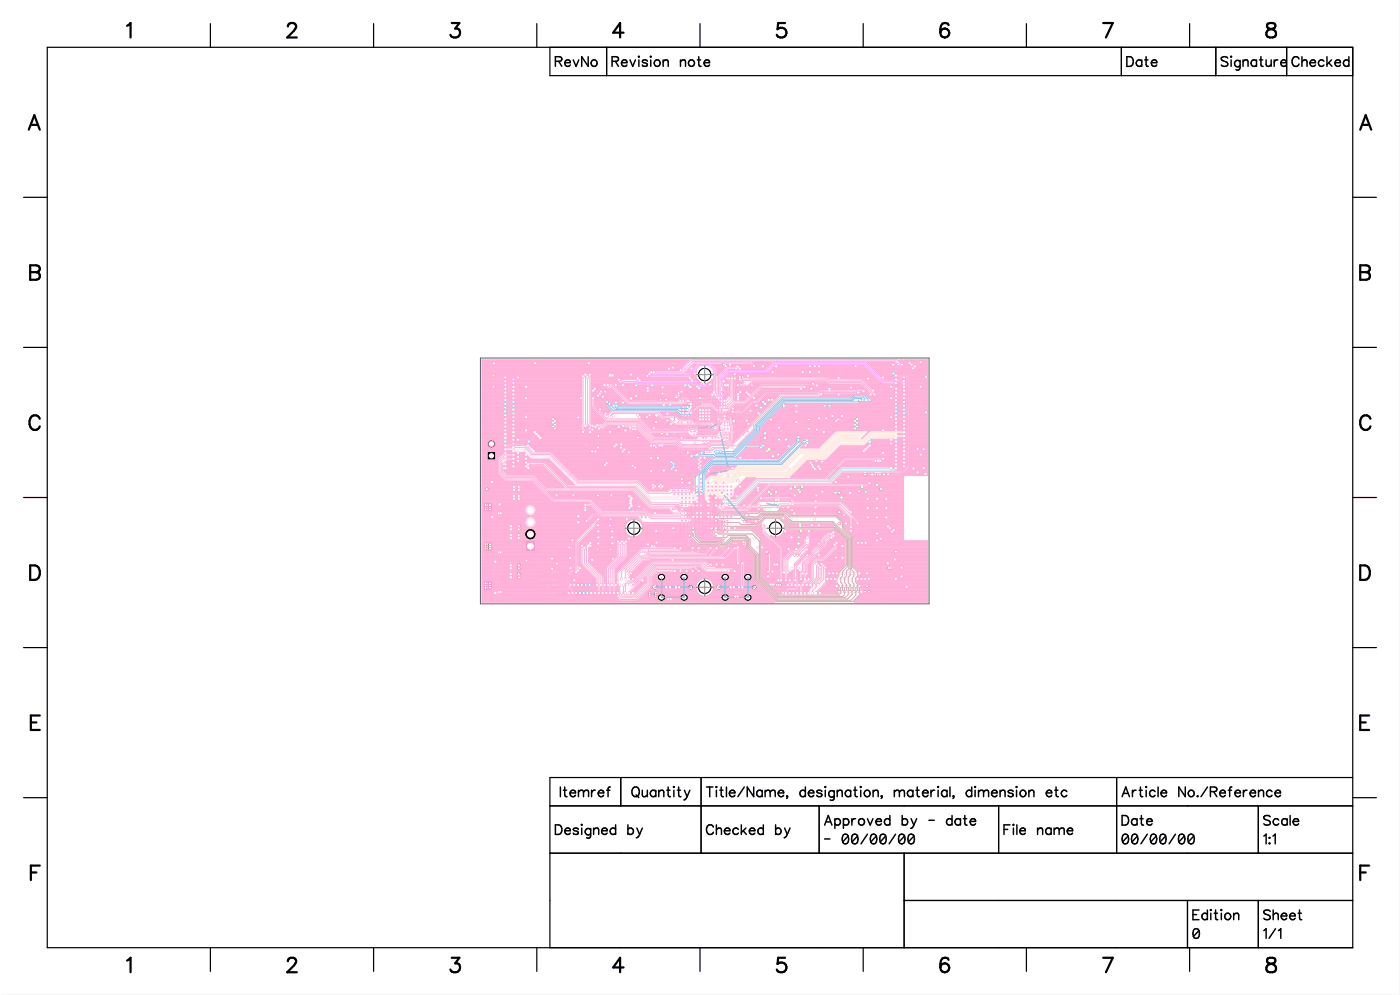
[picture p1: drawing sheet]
<svg xmlns="http://www.w3.org/2000/svg" width="296mm" height="211mm" viewBox="0 0 296 211" stroke-linecap="round" stroke-linejoin="round" font-family="sans-serif">
<defs><g id="words">
<g font-size="6">
<text x="26.7" y="8.9">1</text>
<text x="60.6" y="8.9">2</text>
<text x="95.1" y="8.9">3</text>
<text x="129.6" y="8.9">4</text>
<text x="164.2" y="8.9">5</text>
<text x="198.8" y="8.9">6</text>
<text x="233.3" y="8.9">7</text>
<text x="267.8" y="8.9">8</text>
<text x="5.9" y="28.4">A</text>
<text x="287.7" y="28.4">A</text>
<text x="6.2" y="60.1">B</text>
<text x="287.7" y="60.1">B</text>
<text x="6" y="91.9">C</text>
<text x="287.7" y="91.9">C</text>
<text x="6.2" y="123.7">D</text>
<text x="287.7" y="123.7">D</text>
<text x="6.3" y="155.4">E</text>
<text x="287.7" y="155.4">E</text>
<text x="6.3" y="187.2">F</text>
<text x="287.7" y="187.2">F</text>
<text x="26.7" y="206.7">1</text>
<text x="60.6" y="206.7">2</text>
<text x="95.1" y="206.7">3</text>
<text x="129.6" y="206.7">4</text>
<text x="164.2" y="206.7">5</text>
<text x="198.8" y="206.7">6</text>
<text x="233.3" y="206.7">7</text>
<text x="267.8" y="206.7">8</text>
</g>
<g font-size="4">
<text x="117.4" y="14.7">RevNo</text>
<text x="129.4" y="14.7">Revision note</text>
<text x="238.4" y="14.7">Date</text>
<text x="258.3" y="14.7">Signature</text>
<text x="273.3" y="14.7">Checked</text>
<text x="118.5" y="169.2">Itemref</text>
<text x="133.6" y="169.2">Quantity</text>
<text x="149.4" y="169.2">Title/Name, designation, material, dimension etc</text>
<text x="237.4" y="169.2">Article No./Reference</text>
<text x="117.4" y="177.2">Designed by</text>
<text x="149.4" y="177.2">Checked by</text>
<text x="174.4" y="175.3">Approved by - date</text>
<text x="174.4" y="179.2">- 00/00/00</text>
<text x="212.4" y="177.2">File name</text>
<text x="237.4" y="175.3">Date</text>
<text x="237.4" y="179.2">00/00/00</text>
<text x="267.3" y="175.3">Scale</text>
<text x="267.3" y="179.2">1:1</text>
<text x="252.4" y="195.3">Edition</text>
<text x="267.3" y="195.3">Sheet</text>
<text x="252.4" y="199.2">0</text>
<text x="267.3" y="199.2">1/1</text>
</g>
</g></defs>
<path d="M0 0h296.3v210.6h-296.3z" fill="#000" stroke="#000" stroke-width=".21"/>
<path d="M0 0h296.3v210.6h-296.3z" fill="#fff" stroke="#fff" stroke-width=".21"/>
<path d="M101.7 75.8h94.9v52h-94.9z" fill="none" stroke="#636363" stroke-width=".21"/>
<circle cx="164.2" cy="111.8" r="1.29" fill="#fff" stroke="#000" stroke-width=".21"/>
<path d="M162.3 111.8h3.7M164.2 110v3.7" fill="none" stroke="#8a8a8a" stroke-width=".21"/>
<circle cx="149.2" cy="124.3" r="1.29" fill="#fff" stroke="#000" stroke-width=".21"/>
<path d="M147.3 124.3h3.7M149.2 122.5v3.7" fill="none" stroke="#8a8a8a" stroke-width=".21"/>
<circle cx="149.2" cy="79.3" r="1.3" fill="#fff" stroke="#000" stroke-width=".21"/>
<path d="M147.3 79.3h3.7M149.2 77.4v3.7" fill="none" stroke="#8a8a8a" stroke-width=".21"/>
<circle cx="134.2" cy="111.8" r="1.29" fill="#fff" stroke="#000" stroke-width=".21"/>
<path d="M132.3 111.8h3.7M134.2 110v3.7" fill="none" stroke="#8a8a8a" stroke-width=".21"/>
<g fill="none" stroke="#ffb0d9" stroke-width=".21">
<path d="M102.1 76.3h43.7M102.1 76.4h43.5M102.1 76.5h43.4M102.1 76.6h43.3M102.1 76.8h43.2M102.1 76.9h43M102.1 77h42.9M102.1 77.1h42.8M102.1 77.2h42.7M102.1 77.4h42.6M102.1 77.5h40.1M102.1 77.6h40"/>
<path d="M102.1 77.7h39.9M102.1 77.9h39.9M102.1 78h40M102.1 78.1h40M102.1 78.2h41.6M102.1 78.3h41.6M102.1 78.5h35.5M102.1 78.6h35.4M102.1 78.7h35.4M102.1 78.8h35.2M102.1 78.9h21.7M102.1 79.1h21.5"/>
<path d="M102.1 79.2h2.1M102.1 79.3h2M102.1 79.4h2M102.1 79.6h2M102.1 79.7h2M102.1 79.8h2.1M102.1 79.9h6.4M104.1 79.6l.1 .1M104.2 79.7l.1 .2 .4-.1M104.2 79.2l-.1 .4M104.2 79.2l.3-.1 .3 .2M104.7 79.8h18.3"/>
<path d="M104.8 79.2h18.7M104.8 79.7h18.2M104.8 79.7l-.1 .1M104.8 79.3l.1 .1M104.8 79.3h18.5M104.9 79.4l-.1 .3M104.9 79.4h18.2M104.9 79.6h18.1M108.8 79.9h14.3M123 79.8l.1 10.2a.31 .31 0 0 0-.4 0 .31 .31 0 0 0-.1 .4M123 79.6v.2M123.1 79.4l-.1 .2"/>
<path d="M123.3 79.3l-.2 .1M123.4 79.7v11.8M123.5 79.3h.1M123.5 79.3h-.2M123.6 79l-.1 .3M123.8 78.9l.3 .1M123.8 78.9l-.2 .1M123.9 79.3v10.8M124.1 78.9h.6M124.1 79l.2 .2M124.2 79.1h.3M124.3 79.2h.2"/>
<path d="M124.4 79.7v10l.5 .5v1.3M124.5 79.1v.2l-.2-.1M124.7 79h.3M124.7 79l-.2 .1M124.9 79.3v10.3l.5 .5M125 79l.1 .1M125 78.9h8.4M125.1 79.7h3.7M125.1 79.8h3.8M125.1 79.9h9.5M125.1 79.1l.1 .2M125.2 79.6h.1"/>
<path d="M125.2 79.6l-.1 9.9 .4 .3M125.2 79.1h4.3M125.2 79.6h3.6M125.2 79.2h3.7M125.2 79.4h3.5M125.2 79.3v.3M125.3 79.3h3.5M128.8 79.4v.2M128.8 79.6v.1M128.8 79.7l.2 .1M129.1 79.1l-.3 .3M129.2 79.1h.2"/>
<path d="M129.4 79.8h.1M129.4 79.1v.1M129.4 79.8h-.4M129.4 79.7h.1M129.4 79.7v.1M129.4 79.7l.1 .1M129.5 79.1h.3M129.5 79.8h.3M129.5 79.1l-.1 .1M129.8 79.1l.2 .1M129.8 79.1h3.4M129.8 79.8h4.9"/>
<path d="M130 79.2h3.2M130 79.2l.1 .2M130 79.7h4.8M130.1 79.3h3.1M130.1 79.6h3.2M130.1 79.4l-.3 .4M130.1 79.4h3.1M133.2 79.3v.1M133.2 79.4l.3 .3M133.8 78.9h3.3M133.8 79h-.5l-.1 .3M133.8 79l.2 .2"/>
<path d="M133.9 79.6h2.8M133.9 79.1h3.2M133.9 79.4h2.8M133.9 79.4l-.3 .3M134 79.2h2.9M134 79.2l-.1 .2M134 79.3h2.8M134.8 79.7h.4l.2 .3M134.8 79.7l-.2 .4M135.2 79.7h1.5M135.3 79.8h1.5M135.4 79.9h1.5"/>
<path d="M136.7 79.6v.2M136.7 79.8l.2 .1M136.9 79.9h.3M136.9 79.2l-.2 .4M137.1 79.2h.1M137.1 79.2h-.2M137.2 79.9h8.5M137.2 78.9l-.1 .3M137.5 78.8l-.3 .1M137.5 78.8h.1M137.5 78.7v.1M137.5 78.6v.1"/>
<path d="M137.6 78.5l-.1 .1M137.7 78.5h.4M137.7 78.5h-.1M138.1 78.5h.1M138.6 78.5h5.1M138.6 78.5h.1M138.6 78.5h-.5M142 77.8l.1 .2M142 77.7v.1M142.1 78l.4 .2M142.6 77.5l.2 .3M142.6 77.5l-.3-.1-.3 .3"/>
<path d="M142.7 77.5h1.8M142.7 78.1h1.1M142.7 78.1l-.2 .1M142.8 77.6h1.6M142.8 78h1.2M142.8 77.7h1.5M142.8 77.8l-.1 .3M142.8 77.9h1.4M143.7 78.3l.1 .2h-5.2M143.8 78.1l-.1 .2M144 78l-.2 .1M144 78h.1"/>
<path d="M144.1 78l1.8-1.9h-43.9v51.4h61.9l-4.5-4.5M145.2 78.9l1.8-1.8h.6l-1.8 1.8zM145.3 78.8h.5M145.4 78.7h.5M145.5 78.6h.6M145.6 78.5h.6M145.7 79.9l.1 .4M145.7 79.9h-8.5M145.7 78.3h.6M145.9 78.2h.5M146 78.1h.6M146.1 78h.6"/>
<path d="M146.2 79.7h1.1M146.2 77.9h.6M146.3 79.6h.9M146.3 79.8l.1 .1M146.4 77.7h.5M146.4 79.8h.9M146.4 79.9v.1M146.4 79.4h.8M146.4 79.9h.9M146.5 77.6h.5M146.5 79.3h.7M146.6 77.5h.6"/>
<path d="M146.7 79.2h.5M146.7 77.4h.6M146.8 79.1h.4M146.8 77.2h.6M146.9 78.9h.4M147 77.1h.5M147 78.8h.3M147.2 78.7h.1M147.3 79.1v.5M147.3 79.6v.2M147.3 78.6h.1M147.3 78.9v.2"/>
<path d="M147.3 79.8l.4 .7M147.3 78.7v.2M147.4 78.6l.1-.2-1.3 1.3 .1 .1M147.4 78.6l-.1 .1M150.7 77.1h2.1M150.8 77.2h2M150.9 77.4h2M151.1 77.5h1.9M151.3 77.7h2.3M151.4 77.9h2M151.6 78h1.7M151.7 78.1v.1"/>
<path d="M151.7 78.1h1.5M151.7 78.2h1.4M151.7 78.3h1.3M151.7 78.5h1.1M151.7 78.6h1M151.7 78.7h.9M151.7 78.8h.8M151.7 78.9h.6M151.7 79.1h.5M151.7 79.2h.4M151.7 79.3h.3M151.7 79.4h.2"/>
<path d="M152.8 77.1h.1M152.8 77.1v.2M152.8 77.1h-2.2l1.1 1M152.8 77.3l.1 .1M152.9 77.4l.1 .1M153 77.5h.4M153.4 77.5h.9M153.6 77.4h.6M153.6 79.9l-.1 .2M153.6 77.1l-.2 .4M153.6 77.1h.5M153.6 77.2h.5"/>
<path d="M153.7 79.7h2.5M153.8 77.6l-2.1 2v-1.4M153.8 79.6h1.6M154 79.4h1.2M154.1 79.3h1.1M154.1 77.1h.1M154.1 77.1l.1 .3M154.1 77.1h-.5M154.2 77.4l.2 .1h.3M154.2 79.2h1M154.6 79.8h-1M154.6 79.8h.1"/>
<path d="M154.7 79.8h.1M154.7 77.5h.8M154.7 79.8h.5M154.9 77.4h.7M154.9 77.1l-.2 .4M154.9 77.1h3.9l.5 .5M154.9 77.1h3.9M154.9 77.2h1M155.2 79.2v-.1h-.9l-1.3 1.3M155.2 79.2l.1 .3M155.2 79.8h.1M155.3 79.5l.4 .1"/>
<path d="M155.3 79.8l.3-.1 .3 .4M155.7 79.6h.6M155.8 77.3l-.4 .3h-4.2M155.8 79.8h.4M155.8 77.3h.1M155.9 79.4h.5M155.9 79.4l-.2 .2M155.9 77.3h-.1M155.9 79.9h.3M155.9 77.3h.1M155.9 79.3h28.8M155.9 79.3v.1"/>
<path d="M156 79.2h28.6M156.1 77.6h-.3l-.3 .3h-1.7l-2 2v4l.3 .3M156.2 79.8l.1 .3M156.2 79.7v.1M156.3 80h.1M156.3 79.6l-.1 .1M156.3 77.2h2.7M156.3 77.2l-.4 .1M156.3 77.2l.1 .2M156.4 77.4h2.7M156.4 77.4l.1 .2M156.5 77.6h.1"/>
<path d="M156.5 77.5h2.7M156.5 77.6h2.8M156.6 79.8l.5 .4h1.5l.3-.2h16.2l.5 .4h6.8l2.4 2.3M156.6 78l-.6 .2h-2.1l-1.8 1.8M156.7 77.6l.3 .2v.3M156.8 79.4l-.5 .2M156.8 79.4l.1 .1M156.8 79.4h.2M156.9 79.5h.1M156.9 77.7h2.4M157 78.2h.1M157 77.9h2.4"/>
<path d="M157 79.5h.5M157 79.5h-.1M157 78.1v.1M157 78h5.1M157 78.1h5M157.4 79.4h27.5M157.5 79.5v.1M157.5 79.6l.1 .3M157.5 79.6h27.5M157.6 79.9h.9M157.6 79.8h.1M157.6 79.7h19.7"/>
<path d="M157.6 79.8h1M158.9 79.7l-.4 .3-.9-.1M159.3 77.6h.1M159.3 77.6l.1 .3M159.4 76.9h3.8M159.5 77h3.6M159.6 77.5l-.7-.7h-12l-2 2h-6.5M159.7 77.1l-.4-.3h4.1l-1.5 1.4h-4.9M159.7 77.1h3.3M159.7 77.1l.3 .3M159.8 77.9h2.5M159.9 77.2h3"/>
<path d="M159.9 77.7l-.5 .2M160 77.7h2.4M160 77.6l-.1 .1M160 77.4h2.8M160 77.4v.2M160 77.6h2.5M160 77.5h2.6M162.5 78.9h7.1M162.6 78.8h6.9M162.8 78.7h6.7M162.9 78.6h6.7M163 78.5h6.7"/>
<path d="M163.1 78.3h20.7M163.2 78.2h20.4M163.4 78.1h20.1M163.5 78h19.9M163.6 77.9h8.7M163.7 77.7h8.5M163.8 77.6h8.3M164 77.5h8.1M169.6 78.9v.1M169.6 78.7v.2M169.6 79l.1 .1M169.7 79.1h-13.8v.2"/>
<path d="M169.7 78.5h.5M169.7 78.5l-.1 .2M170.2 79.1h14.3M170.2 78.5h13.7M170.2 78.5l.1 .1M170.3 78.9h14.1M170.3 78.9l-.3 .2h-.3M170.3 78.6v.2M170.3 78.6h13.7M170.3 78.8v.1M170.3 78.7h13.8M170.3 78.8h13.9"/>
<path d="M172.2 77.7l-.1-.3h-8l-1.8 1.7M172.2 77.7l.1 .2M172.7 77.9h10.6M172.7 77.8l-.4 .1M172.8 77.7l-.1 .1M172.8 77.7h10.4M172.9 77.4h9.9l4.1 4M172.9 77.4h.1M172.9 77.4v.2M172.9 77.6l-.1 .1M172.9 77.6h10.1M172.9 77.5h10"/>
<path d="M175.2 79.7l.5 .4h1.5v-.2M175.4 79.8h1.8M175.5 79.9h1.6M177.3 79.7l-.1 .2M177.5 79.6l-.2 .1M177.6 79.6l.2 .1M177.8 79.7h7.3M177.8 79.7l.1 .4M177.9 79.8h7.3M177.9 79.9h7.4M183.6 76.9h5.9M183.7 77h5.9"/>
<path d="M183.8 77.1h5.9M183.9 77.2h5.9M184 77.4h5.8M184.2 77.5h5.7M184.3 77.6h8.8M184.4 77.7h8.6M184.5 77.9h8.4M184.6 78h8.3M184.8 78.1h8.1M184.9 78.2h8.1M185 78.3h8.2M185.1 78.5h11.2"/>
<path d="M185.3 78.6h11M185.4 78.7h3.5M185.5 78.8h3.3M185.6 78.9h3.2M185.7 79.1h3.1M185.9 79.2h2.9M186 79.3h2.9M186.2 79.6h3.1M186.4 79.7h2.9M186.5 79.8h2.9M186.6 79.9h2.9M188.8 79.1l.3 .3"/>
<path d="M188.8 78.9v.2M188.8 78.8l.1-.1a.4 .4 0 0 1 .6 .3M188.8 78.8v.1M189.3 79.5v.1M189.3 79.4h-.1M189.3 79.4h-3.2M189.3 79.6l.1 .2M189.3 79.4v.1M189.4 78.7h6.9M189.4 79.8h.5M189.5 78.8h6.8M189.5 78.9h6.8"/>
<path d="M189.5 79.1h.1M189.5 79v.1M189.6 79.1h6.7M189.6 79.1l.3 .1M189.7 79.5h2.1l.3 .3v19.2l-.9 .9h-12.9l-2.4 2.4h-15.3l-4.7 4.7M189.8 79.9h2M189.8 77.2l-.4-.4h-6l3.7 3.6h2.2v-.3M189.8 77.3h.1M189.8 77.2v.1M189.8 77.3l.1 .1M189.9 79.8h1.8M189.9 79.2h.1"/>
<path d="M189.9 79.8h1.8l.1 .1M189.9 77.4l.2 .2 .4-.1M189.9 79.2h6.4M190.5 76.3h5.8M190.5 77.5h.2M190.6 77.3h.1M190.6 77.3l.1 .2M190.6 77.3l-.1 .2M190.6 76.4h5.7M190.6 77.3v.1M190.7 76.5h1.6M190.8 76.6h1.4"/>
<path d="M190.9 76.8h1.2M191.2 76.9l-.9-.8h6v24.5l-5 .1M191.2 76.9l.1 .2M191.2 76.9h.9M191.2 77.5h1.5M191.3 77.4l-.3 .2-.3-.1M191.3 77h.9M191.3 77.4h1.3M191.3 77.1v.3M191.3 77.1h1M191.3 77.2h1.3M191.8 79.9v18.9l-.7 .8h-1.5l.3-.2"/>
<path d="M191.9 79.2l.5 .5M192 79.3h4.3M192.1 79.4h4.2M192.2 76.6l.1 .5M192.3 79.6h4M192.3 76.5l-.1 .1M192.3 77.1l.3 .1M192.4 79.7l-.1 19.4M192.4 79.7h3.9M192.4 79.8h3.9M192.4 79.9h3.9M192.5 76.4l-.2 .1"/>
<path d="M192.6 77.2v.1M192.6 77.2h.1M192.6 77.3h.1M192.6 77.3l.1 .1M192.6 76.4l.2 .1M192.7 77.4l.4 .1M192.8 76.5h3.5M192.8 76.5l.1 .3M192.9 76.6h3.4M192.9 78.1l.1 .1M192.9 76.8l.3 .1M193 76.8h3.3"/>
<path d="M193 77.8l-.1 .3M193.2 77.5h-.1M193.2 76.9h3.1M193.2 76.9l.1 .2M193.3 77.4l-.1 .1M193.3 77h3M193.3 77.4h.1M193.3 77.2v.4l-.3 .2M193.3 77.1v.1M193.3 77.1h3M193.3 77.2h.1M193.4 78.3h2.9"/>
<path d="M193.6 78.2h2.7M193.6 78.2l-.3 .1-.3-.1M193.7 78.1h2.6M193.7 78.1l-.1 .1M193.7 78h.1M193.7 78v.1M193.7 78h2.6M193.9 77.2h-.3l-.3 .2M193.9 77.2v.1M193.9 77.2h2.4M193.9 77.3l.1 .1M193.9 77.9h2.4"/>
<path d="M194 77.4h2.3M194 77.7l-.3 .3M194 77.4h.1M194 77.7h2.3M194 77.4v.2M194 77.5h2.3M194 77.6v.1M194.1 77.6h2.2M102.1 80h6.3M102.1 80.2h6.2M102.1 80.3h6.2M102.1 80.4h4.6"/>
<path d="M102.1 80.5h4.5M102.1 80.7h4.5M102.1 80.8h4.5M102.1 80.9h4.5M102.1 81h4.7M102.1 81.1h4.7M102.1 81.3h4.6M102.1 81.4h4.5M102.1 81.5h2.2M102.1 81.6h2.1M102.1 81.8h2M102.1 81.9h2"/>
<path d="M102.1 82h2M102.1 82.1h2.1M102.1 82.2h2.3M102.1 82.4h4.5M102.1 82.5h4.5M102.1 82.6h4.6M102.1 82.7h4.7M102.1 82.8h4.6M102.1 83h4.5M102.1 83.1h4.5M102.1 83.2h4.5M102.1 83.3h4.6"/>
<path d="M102.1 83.4h4.7M102.1 83.6h4.6M102.1 83.7h4.5M102.1 83.8h4.5M102.1 83.9h4.5M102.1 84.1h4.5M102.1 84.2h4.6M102.1 84.3h21M102.1 84.4h4.6M102.1 84.5h4.5M102.1 84.7h4.5M102.1 84.8h4.5"/>
<path d="M102.1 84.9h4.6M102.1 85h4.7M102.1 85.2h4.7M102.1 85.3h4.5M102.1 85.4h4.5M102.1 85.5h4.5M102.1 85.7h4.5M102.1 85.8h4.6M102.1 85.9h6.2M102.1 86h4.6M102.1 86.1h4.5M102.1 86.3h4.5"/>
<path d="M102.1 86.4h4.5M102.1 86.5h4.5M102.1 86.6h4.7M102.1 86.7h4.7M102.1 86.9h4.6M102.1 87h4.5M102.1 87.1h4.5M102.1 87.2h4.5M102.1 87.3h4.6M102.1 87.5h4.8M102.1 87.6h4.6M102.1 87.7h4.5"/>
<path d="M102.1 87.8h4.5M102.1 88h4.5M102.1 88.1h4.5M102.1 88.2h4.6M102.1 88.3h4.7M102.1 88.4h4.6M102.1 88.6h4.5M102.1 88.7h4.5M102.1 88.8h4.5M102.1 88.9h4.6M102.1 89.1h4.7M102.1 89.2h4.7"/>
<path d="M102.1 89.3h4.5M102.1 89.4h4.5M102.1 89.5h4.5M102.1 89.7h4.5M102.1 89.8h4.6M102.1 89.9h6.2M102.1 90h4.6M102.1 90.2h4.5M102.1 90.3h4.5M102.1 90.4h4.5M102.1 90.5h4.6M102.1 90.6h4.7"/>
<path d="M102.1 90.8h6.2M102.1 90.9h6.2M102.1 91h6.3M102.1 91.1h6.5M102.1 91.2h6.3M102.1 91.4h6.2M102.1 91.5h6.2M102.1 91.6h4.6M102.1 91.7h4.5M102.1 91.8h4.5M102.1 92h4.5M102.1 92.1h4.5"/>
<path d="M102.1 92.2h4.7M102.1 92.3h4.7M102.1 92.5h4.6M102.1 92.6h4.5M102.1 92.7h4.5M102.1 92.8h4.5M102.1 92.9h4.6M102.1 93.1h4.8M102.1 93.2h1.5M102.1 93.3h1.3M102.1 93.4h1.2M102.1 93.6h1.1"/>
<path d="M102.1 93.7h1.1M102.1 93.8h1.1M102.1 93.9h1M102.1 94.1h1M102.1 94.2h1.1M102.1 94.3h1.1M102.1 94.4h1.2M102.1 94.5h1.2M102.1 94.7h1.4M102.1 94.8h1.5M102.1 94.9h4.5M102.1 95h4.5"/>
<path d="M102.1 95.1h4.5M102.1 95.3h4.5M102.1 95.4h4.6M102.1 95.5h6.2M102.1 95.6h1M102.1 95.7h1M102.1 95.9h1M102.1 96h1M102.1 96.1h1M102.1 96.2h1M102.1 96.4h1M102.1 96.5h1"/>
<path d="M102.1 96.6h1M102.1 96.7h1M102.1 96.8h1M102.1 97h1M102.1 97.1h1M102.1 97.2h1M102.1 97.3h1M102.1 97.5h3.2M102.1 97.6h3.2M102.1 97.7h3.2M102.1 97.8h3.2M102.1 97.9h3.2"/>
<path d="M102.1 98.1h3.2M102.1 98.2h3.2M102.1 98.3h3.2M102.1 98.4h3.2M102.1 98.6h3.2M102.1 98.7h3.2M102.1 98.8h3.2M102.1 98.9h3.2M102.1 99h3.2M102.1 99.2h3.2M102.1 99.3h3.2M102.1 99.4h3.2"/>
<path d="M102.1 99.5h3.2M102.1 99.6h3.2M102.1 99.8h3.2M102.1 99.9h3.2M103.1 95.6h1.8v1.8h-1.8zM103.1 93.9v.1M103.1 94l.1 .1M103.2 93.8l-.1 .1M103.2 94.1l.1 .4M103.3 93.5l-.1 .3M103.3 94.5l.2 .2M103.5 94.7l.1 .1"/>
<path d="M103.6 94.8l.3 .1M103.6 93.2l-.3 .3M104 94.9h.1M104 93.1l-.4 .1M104 93.1h.1M104.1 81.8v.2M104.1 82l.2 .2M104.2 81.7l-.1 .1M104.2 93.1l.3 .1M104.3 81.5h.4l.2 .4M104.3 82.2h2.3M104.3 81.5l-.1 .2"/>
<path d="M104.4 94.8l-.2 .1M104.4 94.8h2.4M104.5 93.2l.3 .2M104.5 93.2h2.2M104.6 94.7h2.2M104.7 81.5h1.9M104.7 93.3h1.9M104.7 94.5h2M104.8 93.4l.1 .3M104.8 93.4h1.8M104.8 82.1h1.8M104.8 82.1l-.2 .1"/>
<path d="M104.8 81.6h1.8M104.8 94.4h1.8M104.8 93.6h1.8M104.9 81.8h1.8M104.9 82h1.8M104.9 94.3h1.7M104.9 93.7v.6M104.9 94.3l-.5 .5M104.9 81.9l-.1 .2M104.9 81.9h18.2M104.9 93.7h1.7M104.9 93.8h1.8"/>
<path d="M104.9 94.2h1.7M104.9 93.9h2.2M104.9 94.1h1.8M104.9 95.6h3.4M104.9 95.7h3.5M104.9 95.9h3.9M104.9 96h3.5M104.9 96.1h1.3M104.9 96.2h1.2M104.9 96.4h1M104.9 96.5h.9M104.9 96.6h.8"/>
<path d="M104.9 96.7h.7M104.9 96.8h.6M104.9 97h.4M104.9 97.1h.4M104.9 97.2h.4M104.9 97.3h.4M106.2 96.1l-.9 1v3.1M106.4 96l-.2 .1M106.6 92.7l.1 .2M106.6 80.7l.1 .2M106.6 84.7l.1 .3 .3 .1M106.6 90.3l.2 .3"/>
<path d="M106.6 86.3l.1 .2M106.6 83.1l.2 .4M106.6 91.9l.1 .2M106.6 95.1v.1M106.6 87.9h.1M106.6 93.5v.2M106.6 87.9v.1M106.6 82.3l.1 .2M106.6 83.9l.1 .2M106.6 85.5v.2M106.6 89.5v.1M106.6 90.2v.1"/>
<path d="M106.6 95.2l.4 .3M106.6 85.7l.4 .2M106.6 89.6l.1 .2M106.6 93.7l.1 .1M106.6 82.1v.2M106.6 80.5v.2M106.6 87.7v.2M106.6 81.6l.1 .2M106.6 86.1v.2M106.6 88l.1 .2M106.6 91.8v.1M106.7 94.5l.2 .2 .3-.1"/>
<path d="M106.7 84.1v.1M106.7 94.9l-.1 .2M106.7 86.9v.5M106.7 81.3l-.1 .3M106.7 85.3l-.1 .2M106.7 89.3l-.1 .2M106.7 92.1l.2 .2 .3-.1M106.7 80.9l.1 .1M106.7 82.5v.1M106.7 93.3l-.1 .2M106.7 98.7h.1M106.7 99.5h9.1"/>
<path d="M106.7 99.6h9.2M106.7 98.5v.4l.3-.2M106.7 98.5v.1M106.7 87.4l.4 .1M106.7 81.8l.2 .1M106.7 88.4l-.1 .5 .2 .2M106.7 92.9l.1 .2M106.7 94v.5M106.7 98.6l.1 .1M106.7 82.8l-.1 .3M106.7 80.4l-.1 .1M106.7 86l-.1 .1"/>
<path d="M106.7 89.8l.3 .1M106.7 88.2h.5M106.7 82.6l.3 .1M106.7 84.2l.2 .1-.3 .4M106.7 94.8v.1M106.7 87.6h.6M106.7 82l.4-.1 .3 .3M106.7 82l-.1 .1M106.7 87.6l-.1 .1M106.7 91.6l-.1 .2M106.7 93.2v.1M106.8 99.8h9.2"/>
<path d="M106.8 92.4l-.2 .3M106.8 85.2l-.1 .1M106.8 86.8l-.1 .1M106.8 98.7h.2M106.8 82.7l-.1 .1M106.8 88.3l-.1 .1M106.8 93.1h.2M106.9 99.9h9.3M106.9 93.9l-.2 .1M106.9 91.5l-.2 .1M107 82.7h.1M107 93.1h.1"/>
<path d="M107 98.7h.1M107 89.9l-.4 .3M107 93.1l-.3 .1M107 85.1h.1M107 80.3l-.3 .1M107 82.7h-.2M107 85.9l-.3 .1M107 85.1l-.2 .1M107 96.7h-.5l-.7 .6v2.7l1.4 1.4h5.6l4.4 4.4h7.7l2.6 2.6h9.8l.6 .6h6.9l.4 .4M107 97.5l-.6 .6v1.7l1 1h5.6l2.7 2.7h18.4l3.8 3.8h4.9l.9 .9h1.1l.4 .4M107 97.9h.1zM107 85.9l.3 .1"/>
<path d="M107 91.5l.3 .1M107 93.1l.3 .1M107 80.3l.3 .1M107 98.7l.2 .1M107 82.7l.4 .3M107 85.9h.1M107.1 87.5h1.2M107.1 88.3h-.3M107.1 89.9l.2 .1M107.1 88.3l.3 .3M107.1 93.1h-.1M107.1 97.9l.3 .3"/>
<path d="M107.1 93.9l.1 .1M107.1 85.1l.2 .2M107.1 93.1h7.2M107.1 93.9h4.7l.3 .1M107.1 88.3h9.8M107.1 98.7h1.2M107.1 82.7h1.2M107.1 83.4h1.2M107.1 81.1l-.4 .2M107.1 83.4l-.3 .1M107.1 86.7l-.3 .1M107.1 89.1h-.3"/>
<path d="M107.1 89.1h1.2M107.1 97.9h1.2M107.1 81.1l.3 .3M107.1 92.3l.3 .5M107.1 86.7l.2 .2M107.1 92.3l-.3 .1M107.1 85v.1M107.2 86.7h1.1M107.2 92.3h1.1M107.2 94.7h1.1M107.2 81.1h1.1M107.2 85h1.1"/>
<path d="M107.2 90.6h1.1M107.2 81h1.1M107.2 85.2h1.1M107.2 86.6h1.1M107.2 89.2l-.3-.1-.2 .2M107.2 81h-.4M107.2 89.2l.2 .2M107.2 94.8h.1M107.2 94.8h-.5M107.2 83.6h-.5l-.1 .3M107.2 97.8l-.1 .1M107.2 98.8h.1"/>
<path d="M107.2 95.4l-.2 .1M107.2 94h.1M107.2 82.6l-.2 .1M107.2 83.6l.1 .1M107.2 83.6h1.1M107.2 89.2h1.1M107.2 92.2h1.1M107.2 94h4l.2 .2 .1-.2M107.2 94.8h1.1M107.2 95.4h1.1v.1M107.2 97.8h1.1M107.2 95.4h.1"/>
<path d="M107.2 94.6l1.1 .1M107.2 94.6h.1M107.2 82.6h1.1M107.2 88.2h15.9M107.2 98.8h1.1M107.2 82h15.9M107.2 87.6h1.1M107.2 93.2h4.5M107.2 93.8h4.5M107.2 99.4h4.4M107.3 84.2h15.8M107.3 86h1"/>
<path d="M107.3 89.8h1M107.3 91.6h1M107.3 84.2l-.3 .1 .3 .1M107.3 99.4l-.4 .1-.2-.2v.4l.8 .8 5.7 .1M107.3 98.8v.1M107.3 84.4l.1 .2M107.3 93l-.2 .1M107.3 80.4v.1M107.3 81.8l-.3 .1M107.3 82.6h-.1M107.3 85.8l-.3 .1M107.3 86v.1"/>
<path d="M107.3 87.4l-.2 .1M107.3 88.2h-.1M107.3 87.6v.1M107.3 89.8l-.3 .1M107.3 90l.1 .2M107.3 91.6l.1 .2M107.3 93.2v.1M107.3 80.4h1M107.3 85.8h1M107.3 90h1M107.3 81.8h15.8M107.3 84.4h15.8"/>
<path d="M107.3 87.3h1M107.3 92.9h6.8M107.3 87.7l.1 .1M107.3 98.9l.1 .1M107.3 80.5l.1 .1M107.3 82.5v.1M107.3 86.1l.1 .1M107.3 88.1v.1M107.3 89.7v.1M107.3 93.3l.1 .1M107.3 82.8h1M107.3 83.3h1"/>
<path d="M107.3 88.4h9.5M107.3 88.9h1M107.3 92.5h1M107.3 98.1h1M107.3 98.6h1M107.3 81.3h1M107.3 84.9h1M107.3 85.3h1M107.3 86.9h1M107.3 90.5h1M107.3 80.9h1M107.3 82.5h1"/>
<path d="M107.3 83.7h1M107.3 86.5h1M107.3 89.3h1M107.3 92.1h1M107.3 97.7h1M107.3 83.7l.1 .1M107.3 86.9l.1 .3M107.3 97.7l-.1 .1M107.3 82.5h.1M107.3 85.3l.1 .1M107.3 82.1h15.8M107.3 84.1h15.8"/>
<path d="M107.3 86.1h1.1M107.3 87.7h1M107.3 88.1h15.8M107.3 89.7h1.1M107.3 91.7h1.1M107.3 93.3h4.3M107.3 93.7h4.3M107.3 98.9h1M107.3 99.3h4.2M107.4 80.5h1M107.4 81.6h15.7M107.4 83h1"/>
<path d="M107.4 84.5h15.7M107.4 85.7h1M107.4 87.2h1M107.4 88.6h9.3M107.4 90.2h1M107.4 92.8h6.6M107.4 96.6h1M107.4 96.6l-.1 .2 1.3-.1M107.4 98.4h1M107.4 86.2h.1M107.4 90.2l-.1 .4h-.5M107.4 81.4l-.1 .4"/>
<path d="M107.4 83l-.3 .4M107.4 84.6v.2M107.4 88.6v.2M107.4 91.8v.2M107.4 98.4l-.4 .3M107.4 80.8l-.2 .2M107.4 87.2l-.1 .2M107.4 88.8l-.3 .3M107.4 89.6l-.1 .1M107.4 92.8l-.1 .2M107.4 80.8h1M107.4 81.4h1"/>
<path d="M107.4 82.4h1.1M107.4 83.2h1M107.4 83.8h1.1M107.4 84.8h1M107.4 85.4h1M107.4 86.4h1M107.4 87h1M107.4 88.8h1M107.4 89.4h1.1M107.4 90.4h1M107.4 92h1M107.4 92.6h1"/>
<path d="M107.4 96.7h1.2M107.4 97.6h1.1M107.4 98.2h1M107.4 93.6l-.3 .3-.4-.1M107.4 98.2v.2M107.4 86.4l-.4 .3-.3-.2M107.4 80.6v.2M107.4 82.2v.2M107.4 83.8l-.1 .4M107.4 85.4l-.1 .4M107.4 86.2v.2M107.4 87.8v.2"/>
<path d="M107.4 89.4v.2M107.4 93.4v.2M107.4 99v.2M107.4 97.6l-.1 .1M107.4 99.2l-.1 .2M107.4 92l-.2 .2M107.4 84.8l-.3 .2M107.4 82.4l-.1 .1M107.4 89.6h.1M107.4 88l-.1 .1M107.4 80.7h1.1M107.4 81.5h15.7"/>
<path d="M107.4 82.2h15.7M107.4 83.1h15.7M107.4 83.9h15.7M107.4 84.7h15.7M107.4 85.5h1.1M107.4 86.3h1.1M107.4 87.1h15.7M107.4 87.8h1.1M107.4 88h15.7M107.4 88.7h9.3M107.4 89.5h1.1M107.4 90.3h1.4"/>
<path d="M107.4 91.8h1.1M107.4 92.7h6.6M107.4 93.4h4.2M107.4 93.6h4.2M107.4 97.5h1.1M107.4 98.3h4M107.4 99h1.1M107.4 99.2h4M108.3 89.9l.1 .3M108.3 83.5l.1 .3h.5M108.3 95.5v.1M108.3 81.1l.1 .3"/>
<path d="M108.3 85.1l.1 .3M108.3 80.3v.1M108.3 85.1h.1M108.3 85.9v.1M108.3 87.5l.2 .3M108.3 89.1v.1M108.3 90.7h.1M108.3 91.5v.1M108.3 94.7v.1h-1.1M108.3 97.9h.1M108.3 86.7l.1 .3M108.3 82.7v.1"/>
<path d="M108.3 90.7v.1M108.3 92.3v.2M108.3 97.9v.1M108.3 91.6l.1 .2M108.3 91.4v.1M108.3 80.4l.1 .2M108.3 83.3v.2M108.3 98.5v.2M108.3 92.5l.1 .1M108.3 95.6l.1 .1M108.3 80.9v.2M108.3 86.5v.2"/>
<path d="M108.3 92.1v.2M108.3 80.1v.2M108.3 82.8l.1 .2M108.3 84.9v.2M108.3 86l.1 .2M108.3 90.5v.2M108.3 87.3v.2M108.3 89.2l.1 .1M108.3 90.8l.1 .2M108.3 98l.1 .2M108.3 82.5v.2M108.3 88.9v.2"/>
<path d="M108.3 97.7v.2M108.4 95.7l.2 .2M108.4 81.3h.1M108.4 83.7h.1M108.4 89.3h.1M108.4 89.6l-.1 .3M108.4 90.2l.2 .1M108.4 86.2l.1 .1M108.4 89.3l.1 .1M108.4 91.8l.1 .1M108.4 80.6l.1 .1M108.4 83l.2 .1"/>
<path d="M108.4 87.2l-.1 .1M108.4 98.4l-.1 .1M108.4 84.8l.4-.1 .3 .3M108.4 90.4h.6M108.4 81.4l.3 .1M108.4 80.8l-.1 .1M108.4 83.2h.6M108.4 83.2l-.1 .1M108.4 84.8l-.1 .1M108.4 87l.2 .1M108.4 88.8l-.1 .1M108.4 90.4l-.1 .1"/>
<path d="M108.4 92l-.1 .1M108.4 96h.6M108.4 96h.1M108.4 96.6h-1M108.5 82.4l.4-.1 .2 .3M108.5 97.6h.4M108.5 97.6l-.2 .1M108.5 82.4l-.2 .1M108.5 89.4l.2 .1M108.5 89.6h-.1M108.5 85.5h.4M108.5 91.1l-.2 .3"/>
<path d="M108.5 80.7h.2M108.5 86.3h.2M108.5 91.1h.3M108.5 85.5l-.2 .4M108.5 91.9h.2M108.6 96.7h.2M108.6 98.3l-.2 .1M108.6 87.1l-.2 .1M108.7 91.9l-.3 .1M108.7 89.5l.3 .2M108.7 86.3l-.4 .2M108.7 91.9h.1"/>
<path d="M108.7 80.7l-.3 .1M108.7 80.7h.1M108.7 86.3h.1M108.7 89.5l-.2 .1M108.7 97.1h-2.1l-.5 .5v2.3l1.2 1.2h5.6l2.6 2.7h18.4l3.8 3.7h3.8l1.1 1.1h1.8M108.7 94.7h2.4l1.5 1.5h3.8l5.9 5.9h12.6l2.3 2.3 9.2-.2 .4 .4M108.7 96.3h-2.3l-.8 .8v3.1M108.7 86.3l.2 .1M108.7 87.1l.4 .3M108.7 80.7l.4 .3M108.7 88.7l-.3 .1M108.7 87.1h-.1"/>
<path d="M108.7 91.9l.2 .1M108.7 98.3l.3 .1M108.8 90.3h7.9M108.8 96.7h.5M108.8 96.7l.2 .2M108.8 91.1l.3 .3M108.8 88.7l.3 .3M108.8 91.1h4.3M108.8 95.9h2.3M108.8 85.5h14.3M108.8 80.7h14.3M108.8 86.3h14.3"/>
<path d="M108.9 89.5h7.8M108.9 91.8h4.1M108.9 97.5h.4M108.9 97.5l-1.5-.1v.2M108.9 80.6l-.2 .1M108.9 85.5l.1 .2M108.9 91.8l-.2 .1M108.9 87.8h14.2M108.9 82.4h14.2M108.9 99h2.3M108.9 83.8h14.2M108.9 89.4h7.8"/>
<path d="M108.9 92h4.3M108.9 97.6h.4M108.9 97.6l.1 .1M108.9 86.4l.2 .2M108.9 92l.2 .2M108.9 95.8h.1M108.9 95.8l-.1 .1M108.9 89.4l-.2 .1M108.9 80.8h14.2M108.9 86.4h14.2M108.9 95.8h2.1l.1 .2M108.9 84.8h14.2"/>
<path d="M108.9 85.4h14.2M108.9 90.4h7.8M108.9 91h8.3M108.9 96h2.2M108.9 96.6h.4M109 81.4h14.1M109 87h14.1M109 92.6h4.7M109 92.6h-.6M109 98.4a.39 .39 0 0 1-.2 .7 .39 .39 0 0 1-.5-.4M109 96l.1 .2M109 98.2h-.6"/>
<path d="M109 83.2l.1 .2M109 90.4l.1 .2M109 83h14.1M109 83.2h14.1M109 88.8h7.7M109 98.2h2.1M109 87.2h14.1M109 98.4h2.1M109 80.1l-.4-.2-.3 .2M109 80h14.1M109 80.5h14.1M109 85.7h14.1"/>
<path d="M109 90.2h7.7M109 91.2h3.9M109 96.8h.3M109 87.7l-.5 .1M109 89.7l.1 .3M109 96.9l.1 .1M109 97.3l-.1 .2M109 97.7l.1 .1M109 91.7l-.1 .1M109 80.5l-.1 .1M109 80.1l.1 .1M109 83.7l-.1 .1"/>
<path d="M109 86.1l-.3 .2M109 85.7l.1 .1M109 86.1h14.1M109 89.7h7.7M109 91.7h3.9M109 97.3h.3M109 82.5h14.1M109 83.7h14.1M109 87.7h14.1M109 89.3h7.7M109 97.7h.3M109 98.9h2"/>
<path d="M109 80.9h14.1M109 84.9h14.1M109 85.3h14.1M109 86.5h14.1M109 90.5h7.7M109 90.9h8.1M109 92.1h4.2M109 96.1h2M109 96.5h.3M109.1 81.3h14M109.1 82.8h14M109.1 83.3h14"/>
<path d="M109.1 86.9h14M109.1 87.3h14M109.1 88.9h7.7M109.1 92.5h4.5M109.1 98.1h1.9M109.1 98.6h1.9M109.1 86l-.1 .1M109.1 80.2v.2M109.1 85.8v.2M109.1 87.4v.2M109.1 91.4v.2M109.1 97v.2"/>
<path d="M109.1 97.2l-.1 .1M109.1 83.4h.1M109.1 80.4l-.1 .1M109.1 82.8l-.4 .3M109.1 90l-.3 .3M109.1 91.6l-.1 .1M109.1 80.2h14M109.1 80.4h14M109.1 85.8h14M109.1 86h14M109.1 87.6h14M109.1 89.8h7.7"/>
<path d="M109.1 90h7.7M109.1 91.4h3.7M109.1 91.6h3.7M109.1 97h.3M109.1 97.2h.3M109.1 90.8l-.3 .3-.4-.1M109.1 85.2a.4 .4 0 0 1-.7 .2M109.1 81v.1M109.1 82.6v.2M109.1 83.4v.2M109.1 85v.2M109.1 86.6v.2"/>
<path d="M109.1 89v.2M109.1 90.6v.2M109.1 92.2v.2M109.1 96.2v.2M109.1 97.8v.2M109.1 96.4l-.3 .3-.4-.1M109.1 92.4l-.1 .2M109.1 81.1l-.4 .4M109.1 83.6l-.1 .1M109.1 86.8l-.4 .3M109.1 87.6l-.1 .1M109.1 89.2l-.2 .2"/>
<path d="M109.1 98l-.1 .2M109.1 80.3h14M109.1 81h14M109.1 81.1h14M109.1 82.6h14M109.1 82.7h14M109.1 83.4h14M109.1 83.6h14M109.1 85h14M109.1 85.2h14M109.1 85.9h14M109.1 86.6h14"/>
<path d="M109.1 86.7h14M109.1 87.5h14M109.1 89.1h7.8M109.1 89.2h7.7M109.1 90.6h7.8M109.1 90.8h8M109.1 91.5h3.7M109.1 92.2h4.3M109.1 92.3h4.5M109.1 96.2h1.9M109.1 96.4h.4M109.1 97.1h1.9"/>
<path d="M109.1 97.8h.3M109.1 97.9h1.9M109.1 98.7h1.9M109.1 98.8h1.9M109.3 97.5v.2M109.3 96.7v.1M109.3 96.8l.3 .3-.3 .2M109.3 96.5v.2M109.3 97.7l.3 .2 .3-.1M109.3 97.3v.2M109.9 96.4h1.1M109.9 96.4l-.3-.1-.3 .2"/>
<path d="M109.9 96.4l.1 .1M109.9 97.8h1.1M110 97.2h1M110 97l-.3 .1 .3 .1M110 97.2l.1 .4M110 97h1M110 96.5l.1 .1M110 96.5h1M110 97.7h1M110.1 96.8h1M110.1 97.3h1M110.1 96.8l-.1 .2"/>
<path d="M110.1 96.6h1M110.1 97.6l-.2 .2M110.1 96.6v.2M110.1 96.7h1.2M110.1 97.5h1.1M110.1 97.6h1.1M111 97.2l.1 .1M111 97v.2M111 98.5l.2 .5M111.1 97.3l.1 .2M111.1 96.8l-.1 .2M111.1 98.4l-.1 .1"/>
<path d="M111.1 96l-.1 .2 .1 .4M111.2 97.6h.4M111.2 97.6a.39 .39 0 0 0-.2 .4 .39 .39 0 0 0 .4 .3M111.2 99l.2 .1M111.3 94.1h.2M111.3 96.7h.2M111.3 96.7l-.2 .1M111.3 98.3l-.2 .1M111.4 97.9h3.6l5.1 5h14.3l3.5 3.5h6l.2 .2h2.3l.4 .4M111.4 99.1l.1 .2M111.4 98.3h.1M111.5 96.7h.4"/>
<path d="M111.5 96.7l.2 .2M111.5 99.3l.1 .1M111.5 97.5h-.3M111.6 97.5h4.8M111.6 93.5v.2M111.6 97.6h5M111.6 97.6h.1M111.6 93.7l.1 .1M111.6 97.6l3.6 .1M111.6 99.4h.4M111.6 96.6h.2M111.7 96.8h.3"/>
<path d="M111.7 96.5l-.3 .2-.3-.1M111.7 97.3l-.2 .2M111.7 96.9v.3M111.7 97.3h4.6M111.7 93.9l-.2 .1M111.7 96.5l.6 .6M111.7 96.5h.1M111.7 93.2l-.1 .3M111.7 97.2v.1M111.8 97h.3M111.8 97.2h4.4M111.8 97.1h.5"/>
<path d="M111.8 98.3h3.2l4.9 4.9h14.4l3.6 3.6h5.8l.6 .6h1.3l.4-.4M111.9 93.9h18.2M111.9 98.7h.1M111.9 98.7l.2 .1M111.9 93.1l-.2 .1M112 98.7h2.9M112 93.1l.3 .3M112 99.4h3.7M112.1 98.6l-.2 .1M112.1 94l.1 .3M112.1 98.6h2.8l4.6 4.6h-3.7M112.1 98.6h.1"/>
<path d="M112.1 94.1h18M112.1 98.8h3M112.1 98.8l.1 .2M112.1 99.3l-.1 .1M112.2 94.2h17.7M112.2 99.3h3.4M112.2 94.3h.1M112.2 94.3l.3 .2M112.2 93.2h24.8M112.2 93.8h18M112.2 98.9h3M112.2 99.2h3.2"/>
<path d="M112.2 99l-.1 .3M112.2 99h3.1M112.3 97.1l3.9 .1 5.4 5.5h-1.4l-5-5M112.3 93.7l-.3 .2-.3-.1M112.3 93.3h24.8M112.3 93.7h19.1M112.3 93.4v.2M112.3 93.6v.1M112.4 93.4h24.8M112.4 93.6h24.9M112.4 94.4h13.9M112.5 94.5v.2"/>
<path d="M112.5 94.5h13.7M112.5 94.7h.1M112.5 94.7l.2 .1M112.5 94.7h13.7M112.7 94.8l.1 .1M112.8 94.8h13.4M112.8 91.5l.2 .4M112.8 91.4v.1M112.8 94.9l.1 .1M112.9 94.9h13.4M112.9 95.1h.1M112.9 95.1l.3 .2"/>
<path d="M112.9 95v.1M112.9 95h13.5M113 91.9h.2M113.1 91.1l-.3 .3M113.1 91.1h.2M113.2 91.9h.1M113.2 92l.4 .5M113.2 91.9v.1M113.2 95.3l.1 .1M113.3 95.3h11.8M113.3 91.1l.3 .3M113.3 95.4v.1"/>
<path d="M113.3 91.1h9.8M113.3 95.4h11.7M113.3 95.5v.1h11.7M113.3 95.5h11.7M113.5 91.2h8.7M113.6 91.4v.1h8.5M113.6 91.4h8.5M113.6 92.5l.1 .1M113.6 91.5l.2 .1M113.7 92.6l.3 .1M113.8 91.6h.1M113.8 91.6l.2 .3"/>
<path d="M113.9 91.6h8.2M113.9 91.7h8.4M114 91.8h21.6M114 91.9l.2 .1M114 91.9h.1M114 92.7v.1M114 92.8l.1 .1M114.1 92.9l.1 .2M114.2 92l.2 .2M114.2 92h12.2M114.3 92.1h12M114.4 92.3h.1"/>
<path d="M114.4 92.2h11.9M114.4 92.2v.1M114.4 92.3h.2M114.5 93.1h22.3M114.6 92.3h11.6M114.6 92.3l.2 .5M114.7 93l-.5 .1M114.7 92.9h20.1M114.7 92.5h11.6M114.8 92.8l-.1 .2M114.8 92.6h11.6M114.8 92.8h19.9"/>
<path d="M114.8 92.7h19.9M115.2 97.7h1.5M115.4 97.8h1.4M115.5 97.9h1.4M115.6 98.1h1.4M115.7 98.2h1.5M115.8 98.3h1.5M116 98.4h1.4M116.1 98.6h1.4M116.2 98.7h1.4M116.3 98.8h1.5M116.5 98.9h1.4"/>
<path d="M116.6 99h1.4M116.6 95.6l6 5.9M116.7 99.2h1.4M116.7 89.4l.1 .4 .3 .1-.3 .1-.1 .4M116.7 90.4l.2 .2M116.7 88.6v.2M116.7 88.8l.1 .1M116.8 88.9l.1 .1M116.8 88.4l-.1 .2M116.8 99.3h1.4M116.8 95.7h8.2M116.9 89l.2 .1-.4 .3"/>
<path d="M116.9 90.6l.2 .2M116.9 99.4h1.5M116.9 88.3l-.1 .1M117 95.9h8.1M117.1 99.5h1.4M117.1 96h28.1M117.1 89.9h.1M117.1 89.9h-8M117.1 90.8l.1 .2M117.2 99.6h1.4M117.2 88.3h-.3M117.2 88.3l.3 .4"/>
<path d="M117.2 96.1h28.1M117.2 88.3h5.9M117.3 99.8h1.4M117.3 96.2h28.9M117.4 88.4h5.7M117.4 99.9h1.5M117.4 96.4h28.7M117.5 88.6h5.6M117.5 88.7h.1M117.5 89.5h.1M117.5 89.5l.3 .2M117.5 88.7h5.6"/>
<path d="M117.6 96.5h28.4M117.6 88.7l.2 .1M117.6 90.3h5M117.7 89.5h5.4M117.7 96.6h21.4M117.7 89.4l-.2 .1M117.7 89.4h5.4M117.7 91h5.4M117.7 90.4h4.9M117.8 88.8h5.3M117.8 90.4v.5l-.3 .2-.3-.1M117.8 88.8l.1 .4"/>
<path d="M117.8 90.2h4.8M117.8 89.7l.1 .3M117.8 89.7h5.3M117.8 96.7h21.1M117.8 89.3h5.3M117.8 88.9h5.3M117.8 90.5h4.9M117.8 90.9h5.3M117.9 90h4.8M117.9 90l-.4 .3 .3 .1M117.9 89.2h5.2M117.9 89.8h5.2"/>
<path d="M117.9 89.2l-.2 .2M117.9 89.1h5.2M117.9 89.9h5.2M117.9 90.6h5.2M117.9 90.8h5.2M117.9 96.8h21M118.1 97h20.8M118.2 97.1h20.7M118.3 97.2h20.7M118.4 97.3h20.8M118.5 97.5h23.5M118.7 97.6h23.2"/>
<path d="M118.8 97.7h9.4M118.9 97.8h9.2M119 97.9h9M119.2 98.1h8.8M119.3 98.2h8.5M119.4 98.3h8.3M119.5 98.4h8.2M119.6 98.6h8.1M119.8 98.7h7.9M119.9 98.8h8M120 98.9h13.7M120.1 99h14"/>
<path d="M120.2 99.2h13.9M120.4 99.3h13.8M120.5 99.4h19.7M120.6 99.5h19.5M120.7 99.6h19.4M120.8 99.8h19.4M121 99.9h19.2M122.1 91.4l.2 .3M122.2 91.2h.4l.1 .4M122.2 91.2l-.1 .2M122.3 91.7h.3M122.6 91.7h.5"/>
<path d="M122.6 90.4l.3 .2 .2-.1v.6M122.7 91.2h.4M122.7 91.6l-.1 .1M122.7 91.6h.4M122.7 91.4h.3M122.7 91.5h.3M123.1 91.1a.41 .41 0 0 0 .1 .6 .41 .41 0 0 0 .6-.1M123.7 91.7h1M123.7 90.5h.1M123.7 90.6h.4M123.7 90.8h.1M123.8 91.6h.8"/>
<path d="M123.8 91.3h.1M123.8 91.3v.1M123.8 91.4v.2M123.8 91.4h.7M123.8 91.5h.7M124 90.5h-.3v.3h.4M124.1 90.5h.1M124.1 90.5l.1 .3M124.1 90.8l.1 .1M124.1 90.5h-.1M124.2 90.5h-.1M124.2 91.2h.4"/>
<path d="M124.2 91.2l-.4 .1M124.2 90.9v.2M124.2 90.9h.5l-.1 .7M124.2 91.1v.1M124.2 91.1h.4M124.2 90.4v.1M124.3 91h.3M124.3 90l.4 .4h-.4M124.3 90h.1M124.3 90v.3M124.3 90.3l-.1 .1M124.3 90.3h.2"/>
<path d="M124.3 90.2h.1M124.6 91.6l.1 .2M125 95.4v.3M125.1 95.3l-.1 .1M125.1 80h5.7M125.1 80.2h5.6M125.1 80.3h5.5M125.1 80.4h5.5M125.1 80.5h5.5M125.1 80.7h5.6M125.1 80.8h5.9M125.1 80.9h5.9"/>
<path d="M125.1 81h5.9M125.1 81.1h3M125.1 81.3h2.5M125.1 81.4h2.5M125.1 81.5h2.4M125.1 81.6h2.5M125.1 81.8h2.5M125.1 81.9h2.7M125.1 82h.6M125.1 82.1h.5M125.1 82.2h.4M125.1 82.4h.3"/>
<path d="M125.1 82.5h.1M125.1 82.8h.1M125.1 83h.2M125.1 83.1h1.5M125.1 83.2h1.5M125.1 83.3h1.5M125.1 83.4h1.3M125.1 83.6h1.2M125.1 83.7h1.1M125.1 83.8h1.1M125.1 83.9h.3M125.1 84.1h.1"/>
<path d="M125.1 84.5h.1M125.1 84.7h.2M125.1 84.8h.2M125.1 84.9h.2M125.1 85h.2M125.1 85.2h.2M125.1 85.3h.2M125.1 85.4h.2M125.1 85.5h.2M125.1 85.7h.2M125.1 85.8h.2M125.1 85.9h.2"/>
<path d="M125.1 86h.2M125.1 86.1h.2M125.1 86.3h.2M125.1 86.4h.2M125.1 86.5h.3M125.1 86.6h.5M125.1 86.7h.6M125.1 86.9h.7M125.1 87h.8M125.1 87.1h1M125.1 87.2h1.1M125.1 87.3h1.2"/>
<path d="M125.1 87.5h1.3M125.1 87.6h1.4M125.1 87.7h1.6M125.1 87.8h1.7M125.1 88h1.8M125.1 88.1h1.9M125.1 88.2h2M125.1 88.3h2.2M125.1 88.4h2.3M125.1 88.6h2.4M125.1 88.7h2.5M125.1 88.8h2.7"/>
<path d="M125.1 88.9h2.8M125.1 89.1h2.9M125.1 89.2h2.9M125.1 89.3h2.7M125.1 89.4h2.6M125.2 84.3v.2M125.2 95.2h.3l.2 .2M125.2 95.2l-.1 .1M125.2 89.5h2.4M125.2 91.7h6.1M125.2 90.5h.1M125.2 90.5v.6"/>
<path d="M125.2 91.1v.1M125.2 90.6h.6M125.2 90.8h1.2M125.2 90.9h1.3M125.2 91h1.3M125.2 91.1h6.8M125.2 82.8l.1 .2M125.2 91.2h.1M125.2 91.2l.1 .2M125.2 82.5v.3M125.2 84.5l.1 1.7M125.3 91.2h5.9"/>
<path d="M125.3 86.2v.1M125.3 91.6h5.8M125.3 83h.1M125.3 91.4h5.8M125.3 86.3l2.8 2.8-.6 .6h-.8M125.3 91.4v.1M125.3 91.5a.4 .4 0 0 1-.6 .3M125.3 89.7h.9M125.3 91.5h5.8M125.3 83l.2 .1M125.4 90.1h.1M125.5 89.8h.1"/>
<path d="M125.5 89.8l.2 .1M125.5 82.3l-.3 .2M125.5 82.3h.1M125.6 84.3v1.9l2.7 2.7h6.8l2.5 2.5h7.8l1 .9h5.4l.3-.3M125.6 90.5h.1M125.6 82.1a.4 .4 0 0 1 .4-.2 .4 .4 0 0 1 .3 .3M125.6 82.1l-.1 .2M125.6 89.8h.5M125.6 95.3h.2M125.6 95.9h.2M125.7 83.9l-.4 .1-.1 .3M125.7 83.9l.2 .2"/>
<path d="M125.7 90.4h.1M125.7 83.9h.5M125.7 90.4l-.4 .1M125.7 90.4l.1 .2M125.7 95.4h.1M125.7 89.9l.1 .1h.3M125.8 89.9h.2M125.8 90.6l.2 .1M125.8 84.7h6M125.8 84.8h2.5M125.8 84.9h2.4M125.8 85h2.4"/>
<path d="M125.8 85.2h2.4M125.8 85.3h2.4M125.8 85.4h2.4M125.8 85.5h2.5M125.8 85.7h2.5M125.8 85.8h2.5M125.8 85.9h2.6M125.8 86h2.7M125.8 95.2l-.1 .2M125.8 95.2h.4l.2 .2M125.9 84.5h.1M125.9 83h.9"/>
<path d="M125.9 84.1h.4M125.9 84.1v.1M125.9 84.5h5.8M125.9 86.1h2.7M125.9 84.2v.2M125.9 84.2h1.3M125.9 84.4h5.7M125.9 84.4l-.1 1.7 1 .9-.1-.1M125.9 82.8h1M125.9 84.3h1.5M125.9 82.8l-.3 .3M126 82.7h.1"/>
<path d="M126 82.7h.9M126 82.7l-.1 .1M126 86.3h2.8M126 90.3h1.6l.9-.8h6.4l3.5 3.5h5l1 1.1h5.2l.7-.6h3.2l.2-.2M126.1 89.9v.1M126.1 89.8v.1M126.1 86.4h.7M126.1 82.6l-.1 .1M126.2 82.6h.8M126.2 82h1.8M126.2 83.7l.1 .4 .3 .1M126.2 94.6l.1 .3"/>
<path d="M126.3 86.5h.4M126.3 92.3v.2M126.3 94.5l-.1 .1M126.3 82.5h.9M126.3 82.5l-.2 .1M126.3 82.1h1.9M126.3 92.5l.3 .2 .3-.1M126.3 92.1v.2M126.3 82.4h3.2M126.3 95.3h5.3M126.3 82.4v.1M126.3 82.2v.2"/>
<path d="M126.3 82.2h3.1M126.3 90.6h.1M126.3 95.9h5.3M126.4 86.6h.3M126.4 92l-.1 .1M126.4 92l.4-.1 .2 .3M126.4 95.4l.1 .1M126.4 95.4h5.1M126.4 95.7h5.1M126.4 90.7l.4 .4M126.4 90.6l-.3 .1M126.4 90h1.2l.7-.8h6.7l3.5 3.6h5l.4 .4h8.9l.3-.3v-1.9l-.4-.3"/>
<path d="M126.4 95.7l-.3 .3-.4-.2a.38 .38 0 0 1-.7-.1M126.4 90.6v.1M126.5 95.6l-.1 .1M126.5 95.5h.1M126.5 95.5v.1M126.5 95.5h4.9M126.5 95.6h4.9M126.5 95.6h.1M126.5 86.7h.2M126.5 94.3h-14.3M126.5 94.3l-.2 .2M126.5 94.3h.2"/>
<path d="M126.6 83.3l-.4 .4M126.6 86.9h.1M126.7 86.6v.3M126.7 89.6v.1M126.7 89.6h-.4l-.2 .2M126.7 89.7h.8M126.7 94.3h3.1M126.7 94.3l.3 .4M126.8 86.4l-.1 .2M126.8 90.7h.9l.9-.9h6.2l3.5 3.5h4.9l1.1 1.1h5.5l.6-.6h3.2l.8-.8v-1.3l-.4-.3M126.8 95h4.4M126.9 92h8.8"/>
<path d="M126.9 84.1h.3M126.9 92.6h7.8M126.9 94.4h2.8M127 94.9h4.1M127 82.6l-.4 .7M127 86.3l-.2 .1M127 83.7h.1M127 83.9h.2M127 83.7l-.1 .3-.3 .2M127 92.1h8.9M127 94.8l-.3 .3-.4-.2M127 83.8h.2"/>
<path d="M127 94.5h2.7M127 94.8h2.9M127 92.5h7.7M127 94.7h2.8M127 94.7v.1M127 92.4l-.1 .2M127 92.2v.2M127 86.6v.7l1.4 1.4h6.9l2.4 2.4h8.1l.2-.2h1l.5 .4M127 92.2h9M127 92.3h7.8M127.1 83.7h.2M127.1 86.3l.3 .2"/>
<path d="M127.2 82.5h.9M127.2 82.5l-.2 .1M127.2 84.1l.2 .2M127.3 83.6h3.4M127.3 82.5l.3 .3M127.3 83.5l-.3 .2M127.3 83.7l.4-.1 .3 .3M127.3 83.7l-.1 .4M127.3 83.4h3.3M127.3 86.4h1.6M127.3 87h1.8M127.3 87.1h1.7"/>
<path d="M127.3 83.4v.1M127.4 86.9h.1M127.4 83.2h.1M127.4 83.2l-.1 .2M127.4 86.9l-.1 .3 .5 .5M127.4 84.3l.1 .1M127.4 83.3h3.1M127.4 86.9h2M127.4 87.2h.6M127.4 86.5v.1M127.4 86.5h1.6M127.4 86.7v.2"/>
<path d="M127.4 83.2h.6M127.4 86.6h1.7M127.4 86.7h1.9M127.4 86.6v.1M127.5 87.3h.4M127.5 82.6h.4M127.6 83.1l-.2 .1M127.6 83.1h.2M127.6 81.7l.1 .1M127.6 83v.1M127.6 81.3v.4M127.6 82.7h.2"/>
<path d="M127.6 87.5h.2M127.6 82.8v.2M127.6 83h.2M127.7 82.8h.1M127.7 81.8l.1 .1M127.7 98.4l.2 .4M127.7 98.3v.1M127.8 82.8l.2 .4M127.8 98.2l-.1 .1M127.8 81.9l.4 .2M127.8 87.7h.1M127.8 84.3l-.2 .1"/>
<path d="M127.8 84.3h3.7M127.9 82.6l-.1 .2M127.9 83.7h3M127.9 87.4l-.1 .3M127.9 81.1l-.3 .2M127.9 84.3h-.1M127.9 90.9h4.2M128 81.5l.3 .4h1.1l3.5 3.4 13-.1 .3 .3M128 84.2h3.4M128 83.8h3M128 83.9l-.1 .4M128 83.9h3.1"/>
<path d="M128 84.1h3.2M128 98.1l-.2 .1M128 87.2l-.1 .2M128 90.8h2.8M128.1 81.1l.2 .2M128.1 98l-.1 .1M128.1 81.1h.4M128.1 82.5h1.6M128.1 82.5l-.2 .1M128.1 97.8v.2M128.1 90.6h2.6M128.2 82.1h1.1l3.4 3.4"/>
<path d="M128.2 85l.1 .7M128.2 82.5l.3 .3M128.2 84.9v.1M128.3 81.3h.1M128.3 90.5h2.3M128.3 81.3v.1M128.3 98.8h5.3M128.3 85.7l1.2 1.2-.5 .2M128.3 97.7h.3M128.3 97.7l-.2 .1M128.3 81.4h.1M128.3 83.2h2.1"/>
<path d="M128.3 84.8h.4l.2 .1M128.3 84.8l-.1 .1M128.4 81.3l-.1 .1M128.4 90.4h2.2M128.4 87.2h.4M128.4 98.7h5.1M128.4 82.6h1.4M128.5 98.4h.1M128.5 98.6h5M128.5 98.5a.39 .39 0 0 1-.6 .3M128.5 83.1l-.5 .1M128.5 98.4v.1"/>
<path d="M128.5 83.1h1.8M128.5 90.3h2.1M128.5 83v.1M128.5 81.1h.3M128.5 82.7h1.4M128.5 87.3h.2M128.5 98.4h5.1M128.5 81.1l-.1 .2M128.5 82.8v.2M128.5 82.8h1.5M128.5 83h1.6M128.5 88.1v-.2l.8-.7h10.1l1 1.1h2.7l.8 .8"/>
<path d="M128.6 97.7l.1 .1M128.6 97.7h13.2M128.6 90.2h2.1M128.7 81.5h.8l3.5 3.5h10.6l.4-.5h1.3l.3 .3M128.7 98.3h5M128.7 97.8l.1 .1M128.8 97.8h13M128.8 97.9v.3l-.3 .2M128.8 84.8h3.2M128.8 81.1l.9 .2 3.4 3.4h6.3M128.8 81.1h2.4M128.8 98.2h13.2"/>
<path d="M128.8 97.9h13M128.8 98.1h13M128.9 84.9h3.2M128.9 84.9v.2M128.9 85.1h.1M128.9 85h3.3M128.9 85.1l.4 .2M129 87.1l-.4 .4-.3-.3h-.3M129.2 85.2h3.1M129.3 86.9h-.1M129.3 85.3l.1 .1M129.3 85.3h3.2"/>
<path d="M129.4 85.4v.1M129.4 85.4h3.2M129.4 85.5l.2 .2M129.4 85.5h.1M129.4 85.5h.4M129.6 85.7h.1M129.6 81.3h4.8M129.7 94.5l.2 .3M129.8 94.3l-.1 .2M129.8 81.4h4.5M129.8 85.5h.3M129.8 85.5l-.2 .2"/>
<path d="M129.8 94.2v.1M129.9 94.2l-.1 .1M129.9 81.5h4.4M130 81.6h4.3M130.1 94.1h.1M130.1 85.5h.3M130.1 94.1l-.2 .1M130.1 81.8h4.2M130.1 85.5l.1 .1M130.1 94v.1M130.2 93.8l-.1 .2M130.2 85.6h.1"/>
<path d="M130.3 93.8h-.1M130.3 93.8h.5M130.3 81.9h4.1M130.4 85.5h.3M130.4 85.5l-.1 .1M130.4 82h6.3M130.4 94.8h.7M130.4 94.8h-.5M130.5 94.7h.6M130.5 82.1h6.2M130.5 94.5h.1M130.5 94.5l-.1 .3"/>
<path d="M130.6 90.4l.2-.3h-2.1l-1 .9M130.6 90.4l.3 .4M130.6 80.4l.1 .3M130.6 82.2h6.1M130.6 85.5h2.1M130.7 85.5l.1 .2M130.7 80.2l-.1 .2M130.7 80.7l.2 .1M130.7 82.4h6M130.7 94.4h.6M130.8 93.8h.4M130.8 93.8v.1"/>
<path d="M130.8 80.1l-.1 .1M130.8 80.1h.4M130.8 85.7h9.3M130.8 85.7l.1 .1M130.8 94.3h.4M130.8 93.9v.4l-.3 .2h.6M130.9 93.9h.2M130.9 82.5h5.9M130.9 85.8h.1M130.9 85.8h9.2M130.9 94.1h.2M130.9 94.2h.2"/>
<path d="M131 80.8v.2M131 80.8h.1M131 82.6h5.7M131 81l.2 .1M131.1 94.8l.4 .3M131.1 82.7h5.6M131.1 91.4l.2 .3M131.1 94.1l.1 .2M131.1 93.9v.2M131.2 90.8h1M131.2 93.8l.3-.1 .3 .1M131.2 93.8l-.1 .1"/>
<path d="M131.2 90.7l-.3 .1M131.2 80h3.4M131.2 91.2l-.1 .2M131.2 94.3l.1 .1M131.2 91.2h.4M131.2 80.1h.1M131.2 80.1h3.4M131.2 82.8h5.5M131.3 94.4l-.2 .4M131.3 91.7h.3M131.3 90.2h.2M131.3 90.2l-.1-.1h.3l.1 .2"/>
<path d="M131.3 90.2l.1 .1M131.3 94.4h.1M131.3 90.6h1.7M131.4 83h5.4M131.4 90.5l-.2 .2M131.4 90.3v.1M131.4 90.3h.2M131.4 90.5h1.6M131.4 90.4h.2M131.4 90.4v.1M131.4 95.5l.1 .1M131.5 95.6l.3 .3 .4-.2"/>
<path d="M131.5 83.1h5.4M131.5 81.1h3.1M131.6 91.7h1.2M131.6 90.3v.1M131.6 81.1h-.4M131.6 81.1l3 .1M131.6 83.2h11.7M131.6 93.7h5.8M131.6 90.4h.5M131.6 91.2l.1 .4M131.7 94.4h.1M131.7 94.4l.1 .5"/>
<path d="M131.7 91.2h.3M131.7 94.4h6.3M131.7 91.6l-.1 .1M131.7 91.6h.9M131.7 83.3h11.6M131.7 91.4h.4M131.7 91.5h.6M131.7 95.2l-.3 .3M131.8 94.5h6.3M131.8 94.3l-.1 .1M131.8 93.8h5.8M131.8 94.3h6.2"/>
<path d="M131.8 93.8l.1 .1M131.8 83.4h2.8M131.8 94.9l-.3 .2M131.9 94.7h6.4M131.9 93.9h5.8M131.9 94.8h.1M131.9 94.9l-.1 .3-18.7-.1M131.9 93.9l-.1 .4M131.9 94.2h6.1M131.9 94.1h5.9M131.9 90.1h2.8l3.5 3.5h4.9l1.1 1M132 83.6h2.4"/>
<path d="M132 91h-4.9l-.2 .1M132 91.2l.1 .2M132 91v.2M132 94.8l-.1 .1M132.1 95.9h13.1M132.1 83.7h2.2M132.1 90.9l-.1 .1M132.1 91.4l.2 .1M132.1 90.4h.1M132.2 90.4h.9l-.1 .1M132.2 95.7h13M132.2 83.8h2.1"/>
<path d="M132.2 95.5h.1M132.2 95.6h13M132.2 95.5v.1M132.2 95.6v.1M132.3 90.8a.39 .39 0 0 1 .5 .4h.3l.1 .2M132.3 91.5h.3l.1 .1M132.3 90.8l-.2 .1M132.3 94.8h-.3M132.3 94.8l.3 .4M132.3 94.8h6.1M132.3 83.9h2M132.3 95.5h13"/>
<path d="M132.3 95.5h-.1M132.5 84.1h.8M132.5 94.9h6M132.5 95.4l-.2 .1M132.5 95.4h16.6M132.5 95.3v.1M132.5 95.3h.1M132.6 90.8h.5M132.6 95h6.1M132.6 95.3h16.6M132.6 84.2h.6M132.6 95.2l-.1 .1"/>
<path d="M132.6 95.1h11.2M132.7 91.6l.2 .2 .3-.2M132.7 84.3h.5M132.7 85.5l7.5 .1-.1 .1M132.7 90.9h.6M132.8 91h.7M132.8 91.1h.8M132.8 84.4h.4M132.9 84.5h.3M133 90.5l.1 .2M133.1 84.7h.3M133.1 91.7h2.4"/>
<path d="M133.1 90.7l.1 .2M133.2 91.2h.6M133.2 84.3v.1M133.2 84.4v.1M133.2 91.6h2.2M133.2 84.2v.1M133.2 90.9h.3M133.2 91.4v.2M133.2 91.4h1.9M133.2 91.5h2.1M133.2 84.5l.1 .1M133.3 84.1l.3-.1 .3 .1"/>
<path d="M133.3 84.1l-.1 .1M133.3 84.6l.3 .1M133.5 90.9h.1M133.5 90.9l.1 .1M133.6 91a.39 .39 0 0 0 .6 .1M133.6 98.4l.1 .5M133.7 98.9l.4 .2M133.7 98.3l-.1 .1M133.8 84.7h5.6M133.8 84.7h-.2M133.9 98.2l-.2 .1M133.9 84.1h.4"/>
<path d="M133.9 84.1v.1M133.9 84.5h5.5M133.9 84.2l.1 .1M133.9 84.2h.6M134 84.4h5.5M134 98.2l.2 .1M134 84.3v.1M134 84.4l-.2 .3M134 84.3h5.6M134 91.2h.3M134.1 99.1v.1M134.1 99.2l.3 .2"/>
<path d="M134.2 98.3h8M134.2 98.3l.1 .2M134.2 91.1h.1M134.2 91.1l.4 .1M134.3 98.4h8M134.3 98.5v.1M134.3 83.9l.2 .3M134.3 98.6h8M134.3 98.6l.5 .2M134.3 98.6h.1M134.4 81.3l-.1 .3 .1 .3M134.4 81.9l.2 .1"/>
<path d="M134.4 81.3h.1M134.6 91.2h.4M134.6 81.2l-.2 .1M134.6 81.2h.1M134.7 92.6v.2M134.7 92.8l.1 .1M134.7 98.7h7.5M134.7 99.3h5.6M134.7 92.4v.2M134.7 99.3l-.2 .1M134.8 91.1h.1M134.8 91.1l-.2 .1"/>
<path d="M134.8 83.5l.2 .2M134.8 98.8h7.4M134.8 99.2h7M134.8 92.9l.5 .1M134.8 99.2l-.1 .1M134.8 91l3.2 3.2M134.8 91v.1M134.8 92.3l-.1 .1M134.8 98.8v.4M134.9 84.2h7.9M134.9 98.9h7M134.9 99h6.9"/>
<path d="M134.9 84.2h-.4M134.9 81.9h2M134.9 81.9l-.2 .1M135 83.6h8.3M135 84.1l-.1 .1M135 92.3h-.2M135 84.1h7.8M135 81.8l-.1 .1M135 81.8h2.7M135 81.5h2.7M135 83.7h8.3M135 81.5h.1"/>
<path d="M135 83.7v.4M135.1 81.6h2.5M135.1 83.9h7.7M135.1 81.5v.1M135.1 81.6l-.1 .2M135.1 83.8h7.8M135.1 92.3h.2M135.3 92.3v.1M135.3 92.3h.8M135.3 92.9h1.4M135.3 92.4h.1M135.4 92.4l.1 .2"/>
<path d="M135.4 87.8h3.2v.4M135.4 87.8h.1M135.4 87.8v.1M135.4 87.9h.1M135.4 80.1h.1M135.4 87.9l.3 .2v.3M135.4 87.8h3.1M135.4 92.5h.8M135.4 92.8h1.2M135.5 92.7l-.2 .3M135.5 92.6v.1M135.5 92.6h.8"/>
<path d="M135.5 92.7h1M135.5 80.1l.3 .3M135.6 88h1.2M135.7 80.2h10M135.7 88.6h1M135.7 88.7h4.2M135.7 88.1h.9M135.7 80.6h.1M135.7 80.3h10M135.7 88.4h.9M135.7 88.4l-.1 .2 2.2 2.2h6.9M135.8 80.4h10.1"/>
<path d="M135.8 80.5h10.2M135.8 88.2h.8M135.8 88.3h.8M135.8 80.4l-.1 .2M135.8 88.8h4.3M135.9 88.9h5.7M136.1 89.1h2.6M136.2 89.2h2.4M136.3 89.3h2.2M136.4 89.4h2.1M136.5 89.5h2M136.6 88.2l.1 .4"/>
<path d="M136.7 89.7h1.9M136.7 88.6l.3 .1M136.7 82.8l.1 .2M136.8 83l.1 .1M136.8 89.8h4.8M136.8 82.5l-.1 .3M136.9 83.1h.4M136.9 89.9h4.8M137 90h4.7M137.1 87.9h-.3l-.2 .3M137.1 87.9l.1 .1M137.1 90.2h8.2"/>
<path d="M137.2 88h1.3M137.2 88h.1M137.2 88l.2 .2M137.3 88.6h2.5M137.3 90.3h5.2M137.3 83.1h6M137.3 88.1h1.2M137.3 81.9l-.3-.1a.39 .39 0 0 0-.2 .7M137.3 81.9l.1 .1M137.3 81.9h.5M137.3 88.4h2.4M137.3 88.4l-.3 .3"/>
<path d="M137.4 88.2h1.2M137.4 88.2l-.1 .2M137.4 88.3h1.6M137.4 82.5h10.3M137.4 90.4h5.1M137.4 82.5l.1 .1M137.4 82l.1 .1M137.4 83l-.1 .1M137.4 83h6M137.4 82h8.3M137.5 82.4h10.1M137.5 82.3l-.1 .2"/>
<path d="M137.5 82.6v.1M137.5 82.6h8.7M137.5 82.1v.1M137.5 82.7v.1M137.5 82.8l-.1 .2M137.5 82.2v.1M137.5 82.1h8.3M137.5 82.8h6M137.5 82.2h8.4M137.5 82.7h8.5M137.5 90.5h4.9M137.6 90.6h4.9"/>
<path d="M137.7 81.5h.1M137.7 81.5v.3M137.7 81.8l.1 .1M137.8 90.8h4.8M137.8 81.9l.2 .1M137.9 91.7h1.8M138 94.2h.1M138 91.8h1.7M138 94.4l.3 .3M138 94.2v.2M138.1 94.2h-.1M138.2 92h1.6"/>
<path d="M138.3 92.1h1.6M138.3 94.7h.1M138.3 81.9h6.5M138.3 81.9l-.2 .1M138.4 81.8h6.3M138.4 92.2h4.3M138.4 81.5h6.3v.2M138.4 81.5h.1M138.4 94.7h.1M138.4 94.7l.1 .2M138.4 81.5v.1M138.4 81.6l-.1 .3"/>
<path d="M138.4 81.6h6.3M138.5 94.9l.3 .1 .3-.1M138.5 92.3h7.5M138.5 89.4l.1 .1M138.6 89.5v.2M138.6 88.2l.2 .1M138.6 89.7l.3 .1M138.6 92.5h6.1M138.8 94.2v.1M138.8 94.3h.2M138.9 96.9l.1 .3M138.9 96.7v.2"/>
<path d="M139 95h4.7M139 94.3h.2M139 97.2l.4 .1M139 94.3l.1 .1M139 88.3h.6M139.1 96.6h.4M139.1 96.6l-.2 .1M139.1 89.1h2.6M139.1 94.4l.1 .4M139.1 94.4h.1M139.1 94.9h4.5M139.1 89.1l.2 .4"/>
<path d="M139.1 89.1h-.4l-.2 .3M139.1 87.5h-9.4l-.3 .3v.5M139.2 87.5l1 1.1h1.5l1.2 1.1h7.5l1 1M139.2 94.8h4.3M139.2 94.8l-.1 .1M139.2 88.2h.2M139.2 89.7h2.4M139.2 94.7h.2M139.2 89.6l-.2 .2M139.3 89.2h2.6M139.3 94.2h.1M139.3 94.2l.1 .4"/>
<path d="M139.3 94.2h-.5M139.3 89.5h2.4M139.3 88l.8 .8M139.3 88v.1M139.3 88.1l-.3 .2M139.3 89.5l-.1 .1M139.3 89.3h2.7M139.3 89.4h2.5M139.4 97.3h8.1M139.4 84.7h.1M139.5 96.6h6.5M139.5 84.4l-.1 .3"/>
<path d="M139.5 96.6l.1 .1M139.6 97.2h7.9M139.6 84.3l-.1 .1M139.6 97.2l-.2 .1M139.6 96.7v.1M139.6 96.7h6.4M139.6 84.3l.3-.1 .3 .3M139.6 84.3h.1M139.6 97.1h8M139.6 96.8v.4M139.7 96.8h6.4M139.7 97h8"/>
<path d="M139.8 91.7l.1 .4M139.8 91.7h-2l.9 .8h4.8l.5 .4h.8l-.1-.1M139.8 91.7h.1M139.9 94.6h-.5M139.9 94.6h.1M139.9 87.3h3.3M139.9 92.1h.5M140 87.5h3.3M140.1 84.3h.7M140.1 88.8l1.5 .1 .5 .5h-.3M140.1 85.7l.1 .1h-9.3M140.1 99.6l.1 .2"/>
<path d="M140.2 87.6h3.2M140.2 99.8l.3 .2M140.2 84.4h.5M140.2 99.4l-.1 .2M140.2 84.5h.4M140.2 84.7h.4M140.2 84.5v.2M140.3 87.7h3.3M140.4 87.8h3.3M140.4 92.1h2.1M140.4 94.7h3M140.5 92l-.1 .1"/>
<path d="M140.5 92h1.9M140.5 88h3.3M140.5 94.5h2.7M140.5 94.5l-.2 .2-.4-.1M140.5 91.7h2M140.5 91.7v.2M140.5 91.9v.1M140.6 91.8h1.9M140.6 94.3l-.1-.1h2.4l.9 .9M140.6 94.3v.1M140.6 94.4l-.1 .1M140.6 94.3h2.4"/>
<path d="M140.6 94.4h2.5M140.6 84.7h.1M140.7 99.3h1.1M140.7 99.3l-.3-.1-.2 .2M140.7 99.3l.2 .2M140.8 84.3l.3-.1 .3 .3M140.8 84.3l-.2 .4M140.8 99.9h7.1M140.9 99.4h.9M140.9 99.8h7.1M140.9 99.7l-.3 .3M140.9 85.7v.1h3.1l.4-.1"/>
<path d="M140.9 99.7h.1M140.9 99.5v.2M140.9 85.7h3.5M140.9 85.8h3.4M140.9 99.5h1M140.9 99.6h7.2M141.3 84.3h1.6M141.4 84.4h1.6M141.4 84.5h2.2M141.4 84.7h2.1M141.8 97.9l.2 .3M141.8 99.3v.1"/>
<path d="M141.8 99.2v.1M141.8 99.4l.1 .1M141.8 97.7v.2M141.8 99.1v.1M141.8 89.4a.39 .39 0 0 0 0 .7 .39 .39 0 0 0 .6-.4l.5 .3M141.9 97.6l-.1 .1M141.9 98.9l-.1 .2M142 98.2l.4 .3M142 97.5l-.1 .1M142 97.5h.3M142.2 98.8l-.3 .1M142.3 97.5l.2 .1"/>
<path d="M142.3 90h3l.2 .4-.2 .3M142.3 97.5h5.2M142.4 98.5l-.2 .3M142.4 89.9h.2M142.4 98.5h.1M142.4 99.5h5.8M142.5 92v.1M142.5 90.5v.1M142.5 90.4v.1M142.5 91.9v.1M142.5 97.6h5.1M142.5 97.6v.1"/>
<path d="M142.5 90.3l.3-.1 .2 .1M142.5 92.1l.2 .1M142.5 90.3v.1M142.5 91.8v.1M142.5 90.6l.1 .1M142.5 99.4h5.9M142.5 97.7l.1 .1M142.6 97.7h5.3M142.6 99.3h5.1M142.6 99.3l-.3 .3-.4-.1M142.6 97.8h.1M142.6 91.7l-.1 .1"/>
<path d="M142.6 99.3h.1M142.6 91.7h-2.1M142.6 91.7h.1M142.6 90.7h.3M142.7 92.2h.2M142.7 97.8h5M142.7 97.8l.2 .1M142.8 98.5l.1 .2M142.8 84.2l.1 .1M142.8 83.9v.3M142.9 99.2h4.7M142.9 84.3l.2 .2 .3-.1"/>
<path d="M142.9 98.4h4.7M142.9 98.4l-.2 .1 5.2 .1M142.9 97.9l.1 .3M142.9 92.2h1.1M142.9 97.9h4.7M142.9 90.8h1.7M142.9 83.8l-.1 .1M142.9 98.7h4.7M142.9 98.7l.1 .2M142.9 99.1l-.3 .2M142.9 99h4.6M142.9 98.3h4.6"/>
<path d="M143 98.2h.1M143 91.7h2.3l.9 .9h1v.2M143 98.1h4.5M143 98.8h4.5M143 98.9l-.1 .2M143 91.7h.1M143 98.2l-.1 .2M143 98.2h4.5M143 98.9h4.5M143 91.7v.1M143 90.3h2.3M143 91.7h1.2"/>
<path d="M143 90.3l.1 .2M143 91.8l.1 .2M143 92.1l-.1 .1M143 90.6l-.1 .1M143 90.6h1.6M143 92.1h1M143.1 92l-.1 .1M143.1 90.5l-.1 .1M143.1 90.4h7.6M143.1 90.5h1.6M143.1 91.8h.9M143.1 92h.9"/>
<path d="M143.2 83.7l-.3 .1M143.2 83.7h.1M143.3 88h-2.8l-.7-.8h3.3l.9 .9M143.3 88v.1M143.3 83.7h.1M143.3 83.7l.1-.2-8.7-.1-.4 .2v.3M143.3 88.1l.7 .7v-.2M143.3 88.1h1.3l.3 .3M143.4 83l.3-.2 .3 .2M143.4 83v.5M143.4 84.4h.3M143.4 88.2h1.2"/>
<path d="M143.5 84.3l-.1 .1M143.5 84.3h.4M143.6 88.3h1.1M143.6 84.2l-.1 .1M143.6 84.2h1.7M143.6 84.2h.1M143.6 84.1v.1M143.7 88.4h8.2M143.7 92.6h.9M143.8 88.6h.2M143.8 82.8h2.1M143.8 92.7h.8"/>
<path d="M143.8 95.1l6.1 .1-.2 .1M143.9 84.3l-.4 .4h-2.1v-.2M143.9 84.1h-.3M143.9 84.1h1.4M143.9 89.1h2.7l.4 .4h3.8l.9 .9h.6l.1 .1v.5l.3 .4M143.9 92.8h.8M144 83h1.9M144 83.4v.2M144 83v.4M144 83.4h2.6M144 83.9h1.4M144 83.6v.2"/>
<path d="M144 83.9l-.1 .2M144 83.6h2.6M144 91.8a.31 .31 0 0 0 .2 .5 .31 .31 0 0 0 .4-.2M144 88.6l.4-.1 .2 .2M144 83.1h2M144 83.3h2.7M144 83.8v.1M144.1 83.7h2.5M144.1 83.8h2.6M144.1 83.2h2M144.2 91.7l-.2 .1M144.4 91.7l.2 .1"/>
<path d="M144.4 91.7h.4M144.5 88.6h.8M144.6 92.2h.1M144.6 91.8v.2M144.6 91.8h.1M144.6 85.6l-.2 .1M144.6 88.7v.1M144.6 88.7h.7M144.6 88.8h.1M144.6 92v.1M144.6 90.8h.1M144.6 90.7v.1"/>
<path d="M144.6 92.1l.4 .2M144.7 90.8h.1M144.7 91.8l-.1 .2M144.7 90.5l-.1 .2M144.7 81.7v.1M144.7 85.6h.1M144.7 81.8l.1 .1M144.8 81.9l.2 .1M144.8 91.7l-.1 .1M144.9 92.4l-.2 .1v.3M144.9 91.7h-.1M144.9 90.4l-.2 .1"/>
<path d="M145 88.4l.3-.3 .2 .3M145 92.4l.2 .1v.3M145 91.7l.1 .1M145 90.4l.2 .1M145.1 91.7h.3M145.1 91.8h.1M145.2 88.3h.1M145.2 90.5h.1M145.2 92.5h.9M145.2 92.2h.7M145.2 90.5l.1 .2M145.2 91.8v.3"/>
<path d="M145.2 91.8h.3M145.2 95.9l.1 .1M145.2 95.7v.2M145.2 92.8h2M145.2 92.1l-.2 .2M145.2 92.8l-.1 .1h2.2l-.1-.1M145.2 95.6v.1M145.3 90.7v.1M145.3 92h.3M145.3 92.1h.4M145.3 92.6h.9M145.3 96v.1"/>
<path d="M145.3 92.7h1.9M145.3 85.6l-4.4 .1M145.3 84.2l-1.4 .1M145.3 81.9l-.2 .1M145.3 90.8h.1M145.3 95.5l-.1 .1M145.3 84.1v.1M145.3 81.9h.2M145.3 81.9l.1-.2 .1 .2M145.3 81.9h.1M145.5 81.9l.3 .1M145.6 80l-10.2 .1"/>
<path d="M145.7 83.9l.2 .2M145.7 83.9l-.4 .2M145.7 84.5h.1M145.7 84.5l.2 .1M145.8 83.9h.9M145.8 82v.1M145.8 80.3l.1 .1M145.8 88.4h-.1M145.8 90.5h.1M145.8 82.1l.1 .1M145.8 88.3v.1M145.8 84.5h2.2"/>
<path d="M145.8 84.4h.8M145.8 88.3h.2M145.8 90.5h1.5M145.8 96.1h1.4M145.9 88.6h.1M145.9 88.6l-.4-.1-.2 .3h-.7M145.9 90.3v-.3l.1 .3M145.9 90.3h.1M145.9 90.3l-.2 .1 .1 .1M145.9 90.5l1.3 .1M145.9 84.4l-.2 .1M145.9 88.6v.2"/>
<path d="M145.9 95.5h2.4M145.9 95.5l.1 .2M145.9 84.6h.1M145.9 95.5l-.3-.1-.3 .1M145.9 84.1h.7M145.9 84.1v.3M145.9 82.2l.2 .1M145.9 80.4l.2 .1M145.9 84.3h.7M145.9 88.8h.1M145.9 84.6l.1 .1M145.9 84.2h.7"/>
<path d="M145.9 88.1h.1M145.9 88.1l.3 .3M145.9 96h1.4M145.9 83l.2 .2M145.9 96l-.3 .2-.3-.1M145.9 88.1l-.1 .2M146 84.7h.1M146 95.6h2.2M146 82.8l-.1 .2M146 88.6l.2-.1 .3 .1M146 95.7l-.1 .3M146 88.6l-.1 .2"/>
<path d="M146 95.7h2.1M146 95.9h1.4M146 90.3l.2 .1M146.1 80.5v.1h-10.4M146.1 96.8h.1M146.1 83.2h.3M146.2 96.3l-.1 .5M146.2 82.6a.32 .32 0 0 1 .3 .5M146.2 82.6l-.2 .2M146.3 82.6h4.4M146.4 83.2h4.1M146.4 81.6l.1 .2"/>
<path d="M146.4 81.6h.9M146.4 82.2h1.2M146.4 85.2h.4M146.4 87.8h5.5M146.4 87.9l.1 .1M146.4 85.1l.2 .2M146.4 82.2l-.2 .1M146.4 80h.1M146.4 80l.1 .1M146.4 80h1M146.5 86.5h.4M146.5 85.8l.1 .1"/>
<path d="M146.5 85.8h.1M146.5 81.8h.7M146.5 88.3h5.3M146.5 81.8v.1M146.5 82.1h.8M146.5 82.7h4.1M146.5 84.7h.1M146.5 86.6h.3M146.5 86.6v.3l.2-.2M146.5 88.6h5.3M146.5 90.3l.1-.3h3.7l.7 .7M146.5 90.3h4.1"/>
<path d="M146.5 84.7l-.3-.2-.2 .2M146.5 84.7l.1 .2M146.5 85l-.1 .1M146.5 90.3l-.2 .1M146.5 88v.2l-.2 .2M146.5 83.1l-.1 .1M146.5 88.6l.1 .2M146.5 83.1h4M146.5 85h.1M146.5 88h5.3M146.5 81.9l-.1 .3M146.5 81.9h.7"/>
<path d="M146.5 82h.8M146.5 80.1l.2 .1M146.6 82.8h3.9M146.6 85.3h1.6M146.6 86.7h.1M146.6 87.7h5.3M146.6 88.2h5.2M146.6 88.7h5.1M146.6 88.8h5.1M146.6 90.2h3.8M146.6 84.9l-.1 .1M146.6 88.8h.1"/>
<path d="M146.6 85.3v.1M146.6 85.7l-.1 .1M146.6 83h3.9M146.6 88.1h5.2M146.6 83.6l.3 .3M146.6 84.9v.1M146.6 84.2v.1M146.6 85.9v.2M146.6 86.4h.4M146.6 84.3v.1M146.6 86.4l-.2 .1 .1 .1M146.6 88.8l.5 .4h3.8l.7 .7"/>
<path d="M146.6 83.4a.32 .32 0 0 1 .4-.1 .32 .32 0 0 1 .2 .3M146.6 83.4v.2M146.6 84.1v.1M146.6 86h.1M146.6 85.7v.3M146.6 85.4v.3M146.6 86.1h.1M146.6 87.6l-.2 .2M146.6 85.4h1.7M146.6 86l.4 .1M146.6 86.3h.6M146.6 87.6h5.2"/>
<path d="M146.6 84.4l.3 .1 .3-.1M146.6 84.7l.3-.2 .3 .2M146.6 85l.1 .1M146.6 84.7v.2M146.6 86.1v.1M146.6 86.2v.2M146.6 85.5h1.8M146.6 86.1h.2M146.6 87.5h5.2M146.7 96.2l-.5 .1M146.7 96.2v.1M146.7 86.8h-.1"/>
<path d="M146.7 96.8l1.2 .1M146.7 85.1l.3 .1M146.7 80.2l.1 .4M146.7 80.2h.7M146.7 96.8h-.5M146.8 80.6l1 .1M146.8 80.6h.1M146.8 80.3h.7M146.8 80.5h.9M146.8 80.4h.8M146.8 87.3h4.8M146.8 88.9h4.9"/>
<path d="M146.9 83.9l.3 .1v.3M146.9 83.9l-.3 .2M146.9 86.9l-.2 .2h-.8l-.3 .4M147 89.1h4.8M147 87.2h4.4M147 85.2h1.2M147 86.1h.3M147.1 83.9h.3M147.1 89.2h5M147.1 83.8h.2M147.1 87.1l.9-.9h2.4l1.2 1.1M147.1 87.1l-.5 .3v.2"/>
<path d="M147.1 83.3h.2M147.1 87.1h4.2M147.1 84.4h.2M147.2 84.7h1M147.2 85.7h.6M147.2 86l-.2 .1M147.2 85l-.2 .2M147.2 84.7v.2M147.2 85.7a.32 .32 0 0 0-.6 0M147.2 85.7v.1M147.2 85h1M147.2 86h.2"/>
<path d="M147.2 84.1h.1M147.2 84.8h1M147.2 85.8h.4M147.2 84.9v.1M147.2 85.8v.1M147.2 83.6l-.3 .3M147.2 84.3v.1M147.2 85.9v.1M147.2 84.9h1M147.2 85.9h.3M147.2 81.8v.1M147.2 81.9l.2 .2"/>
<path d="M147.2 90.7h.1M147.2 87h4M147.2 96.1v.2l-.5-.1M147.2 83.6l.3 .3M147.2 84.3l.1 .1M147.2 84.1v.2M147.3 84.4l.2 .1 .3-.1M147.3 90.5l-.1 .2M147.3 96l-.1 .1M147.3 86.9h3.8M147.4 95.9l-.1 .1M147.4 82.1l.2 .1"/>
<path d="M147.4 81.5l-.2 .3M147.4 81.5h.1M147.4 81.5h-1.2l.2 .1M147.5 86.7h3.5M147.5 90.4l-.2 .1M147.5 98.1l.1 .3M147.5 97.2l.1 .4M147.5 99l.1 .2M147.5 83.9l.3 .2M147.5 83.9l-.3 .2M147.6 99.2l.1 .1M147.6 97.9l-.1 .2"/>
<path d="M147.6 97.1l-.1 .1M147.6 80.4h.1M147.6 82.2h.1M147.6 86.6h3.2M147.6 90.4l.3 .3M147.6 82.2v.1M147.6 82.3l.4 .3 .3-.1M147.6 98.4l.1 .1M147.6 97.6h.1M147.7 91.7h1M147.7 98.5h.1M147.7 97.6h.1"/>
<path d="M147.7 91h.1M147.7 91l.1 .1M147.7 83.9h.2M147.7 80.5l.5 .6h.2l-.4-.3M147.7 86.5h3M147.7 91h1M147.7 91.8h.1M147.7 98.5h.2M147.7 97.6l.2 .1M147.7 83.8h2.2M147.8 83.3h2.1M147.8 83.3h-.1a.31 .31 0 0 0-.3 0 .31 .31 0 0 0-.2 .3"/>
<path d="M147.8 83.3l.1 .3-.4 .3M147.8 84.4h.1M147.8 90.5h.8M147.8 91.8l.1 .2M147.8 91.6h.2M147.8 91.8h.8M147.8 90.9h.8M147.8 84.1h.1M147.8 84.3v.1M147.8 91.1l.1 .2M147.8 83.4h2M147.8 83.7h2"/>
<path d="M147.8 86.4h2.8M147.8 95.9h.3M147.8 95.9h-.4M147.8 95.9l.2 .1M147.9 90.6h.6M147.9 91.1h.1M147.9 92v.1h.6v-.1M147.9 90.7l-.2 .3M147.9 84.4l.4 .2v.8M147.9 83.6h1.9M147.9 90.8h.6M147.9 92h.6"/>
<path d="M147.9 91.5l-.2 .3M147.9 91.5h.1M147.9 91.3h.1M147.9 98.6h.1M147.9 97.7h.1M147.9 96.9h.1M147.9 91.5l.3 .2 .2-.1M147.9 97.7l-.3 .2M147.9 96.9l-.3 .2M147.9 98.6l-.3 .1-.1 .3M147.9 80.8h.1M148 96h.1"/>
<path d="M148 96v.3M148 86.3h2.5M148 96.3h.1M148 96.1h.2M148 91.1h.4v.5M148 91.1l-.1 .2M148.1 95.9l.1 .2M148.1 83.8l-.3 .3M148.1 99.3h.4M148.1 99.3h-.4M148.2 81h.1M148.2 96.1l.3 .2h-.5"/>
<path d="M148.2 83.8l.3 .1M148.3 82.5h2.5M148.3 99.2h.2M148.3 95.5l-.2 .4M148.3 95.5h.4M148.3 97.3h.1M148.3 98.1h.1M148.3 99h.2M148.3 98.9l-.2 .4M148.3 98.1v.1M148.3 98.2h.1M148.3 98.9h.1"/>
<path d="M148.3 85.4l.2 .2h-.7l-1.1 1.1M148.3 98.2l.3 .1M148.4 82.4h2.4M148.4 82.2l-.1 .3M148.4 82.1v.1M148.4 82.1h2.4M148.4 82.2h2.4M148.4 91.1h.2M148.4 91.6h.2M148.4 97.3l.2 .2M148.4 98.1h-.1M148.4 98.9h-.1"/>
<path d="M148.4 97.3h1.7M148.4 98.2h.9M148.4 98.1h1M148.4 98.9h.1M148.5 83.9l.1 .2M148.5 83.9h.2M148.5 97.2l-.2 .1M148.5 98.9h-.1M148.5 97.2h.4M148.5 90.7v.1M148.5 90.8h.1M148.5 90.8l.2 .2"/>
<path d="M148.6 84.1h.1M148.6 98.9l-.1 .4-1.6 1.7M148.6 97.2h-.1M148.6 98.8l-.1 .1M148.6 90.5l-.1 .2M148.6 97.5h1.4M148.6 97.9h.9M148.6 98.3h.6M148.6 97.5v.4M148.6 98.3v.5M148.6 97.9l-.2 .2M148.6 91.1l-.1 .2a.32 .32 0 0 0 .2 .4 .32 .32 0 0 0 .4-.1"/>
<path d="M148.6 90.5h.1M148.6 97.1v.1M148.6 97.1h.2M148.7 91.1h.4M148.7 91.1h-.1M148.7 90.5h-.1M148.7 96.8h.1M148.7 96.8l.2 .4M148.7 97.6h1.2M148.7 97.8h.9M148.7 98.4h.3M148.7 98.7h.1"/>
<path d="M148.7 96.8l-.1 .3M148.7 95.5h.3M148.7 97h.1M148.7 97.7h1.1M148.7 98.6h.2M148.7 91.7l-.2 .3M148.7 83.9l.3 .1 .2 .2M148.7 91.7l.4 .1M148.7 95.5l.2 .3M148.7 83.9l-.1 .2M148.8 84.5h3.1M148.8 84.6l.3 .1"/>
<path d="M148.8 90.4l-.1 .1M148.8 95.6h.2M148.8 84.5v.1M148.9 95.8h.1M148.9 95.8v.1M148.9 95.7h.1M148.9 85.2l1.9 .1 1 .9M148.9 90.4l.3 .3M148.9 85.2h.1M148.9 97.2h.5M148.9 95.9h.2M149 85.2h-.1"/>
<path d="M149 85.2h.4M149 91.7h.4M149 91h.3M149 83.9h.3M149 95.6l.1 .1M149.1 91.1h.2M149.1 91.6h.2M149.1 95.7l.1 .2h-.3M149.1 91.1l.1 .2M149.1 84.4h.1M149.1 84.7h.1M149.1 90.5h.1"/>
<path d="M149.1 85l-.1 .2M149.1 91.8l.1 .2M149.1 84.7l.1 .1M149.1 84.1h.1M149.1 85h.1M149.1 90.9h.1M149.1 91.8h.1M149.2 90.7a.32 .32 0 0 1-.5 .3M149.2 84.8v.1M149.2 91.3v.1M149.2 92v.1M149.2 91.4l-.1 .2"/>
<path d="M149.2 92.1h.1M149.2 84.9l-.1 .1M149.2 84.3l-.4 .2M149.2 84.9v.1M149.2 84.2v.1M149.2 84.2l.3-.3 .3 .3M149.2 84.3v.1M149.2 91.4l.2 .3M149.2 84.4l.3 .1 .2-.1M149.2 85l.1 .1M149.2 84.7v.1M149.2 84.7l.3-.2 .2 .2"/>
<path d="M149.2 90.5v.2M149.2 91.8v.2M149.2 95.3l-.2 .3M149.3 91.1l-.1 .2M149.3 91.1h.4M149.3 85.1l.3 .1M149.3 91.8h-.1M149.3 81.2l.1 .2h.5l.1-.1M149.3 81.2h.1M149.4 81.3h.6M149.4 81.4h.5M149.4 95.2l-.2 .1"/>
<path d="M149.4 97.2h.9M149.4 90.4l-.2 .1M149.4 91.7l.3 .1M149.4 91.7l-.1 .1M149.5 95.2l.2 .1M149.5 97l-.1 .2M149.5 96.8h.1M149.5 96.8h1.2l.2 .3h-1.4M149.5 90.4l.2 .1M149.5 96.8v.2M149.6 97h1.2M149.6 85.2h.4"/>
<path d="M149.6 91.7h.4M149.6 95.3h.1M149.6 91h.4M149.7 83.9h.3M149.7 91.8h.1M149.7 95.3h.1M149.7 81.1h.3M149.7 91.1h.2M149.7 91.6h.2M149.7 91.6l-.3 .1M149.7 91.1l.1 .2M149.7 84.4h.2"/>
<path d="M149.7 84.7h.2M149.7 90.5h.2M149.7 85l-.1 .2M149.7 84.7l.1 .1M149.7 90.5l.1 .2M149.7 91.8l.1 .2M149.8 84.1h.1M149.8 85h.1M149.8 90.9h.1M149.8 91.8h.1M149.8 90.7l-.3 .3-.3-.2M149.8 84.8v.1"/>
<path d="M149.8 91.3v.1M149.8 92v.1M149.8 84.9l-.1 .1M149.8 84.3l-.1 .1M149.8 91.4l-.1 .2M149.8 92.1h.1M149.8 84.9l.1 .1M149.8 84.2v.1M149.8 84.3l.6 .3M149.8 91.4l.1 .2M149.8 90.8h.1M149.8 90.8l.3 .2 .3-.2"/>
<path d="M149.8 84.1v.1M149.9 85l.1 .2M149.9 91.8l-.1 .2M149.9 99.9h1.9M149.9 83.3l-.1 .3 .2 .2M149.9 84.6l-.1 .2M149.9 83.3h.5M149.9 91.1l-.1 .2M149.9 91.6l.2 .1M150 99.8l-.3 .3 .3-.1M150 99.8h1.5M150 83.8l.4 .3"/>
<path d="M150 99.6h1.5M150 81h.1M150 91.7l-.1 .1M150 99.5h1.4M150 81l-.7 .2M150 81.1v.2M150.1 90.4l-.3 .3M150.1 91.7h.2M150.1 91.7h-.1M150.1 81l-.1 .1M150.1 99.4h1.4M150.1 84.5l-.2 .1"/>
<path d="M150.2 90.4l.2 .1M150.2 80.9h.6M150.2 81.9h.6M150.3 85.2h1M150.3 99.3h1.3M150.3 91.7l.2 .4 .2-.4M150.3 91.7h.4M150.3 91h.9M150.3 97.2h.1M150.3 91.1l.1 .4-.3 .2M150.3 83.8l-.5 .3M150.3 91.1h-.4"/>
<path d="M150.3 83.8h.2M150.4 91.1h.2M150.4 91.6h.2M150.4 83.3h.1M150.4 84.6v.1M150.4 81.8h.4M150.4 84.4h.2M150.4 80.8h.4M150.4 84.7h.8M150.4 90.5h.4M150.4 99.2h1.4M150.4 84.4l-.3 .1"/>
<path d="M150.4 84.7l.1 .2M150.4 90.5l.1 .2M150.4 84.1h.1M150.4 85h.8M150.4 90.9h.7M150.4 91.8h.1M150.4 83.7h.1M150.4 83.7l-.1 .1M150.4 84.1v.3M150.4 83.7l.1 .1M150.5 90.6h.4M150.5 84.9l-.2 .2-.3 .1"/>
<path d="M150.5 90.7l-.1 .1M150.5 84.8h.6M150.5 84.9h.6M150.5 90.8h.5M150.5 97.1l-1.9 1.8M150.5 84.1v.3M150.5 83.3h-.1M150.5 83.8l.2 .1M150.5 83.3h.1M150.5 94l-.6 .6h-5.7M150.5 99h1.3M150.5 83v.3"/>
<path d="M150.5 85.9h-2.6l-1 1M150.5 80.7h.3M150.5 82.8v.2M150.6 81l.1 .5M150.6 82.8h.1M150.6 81h-.5M150.6 81h.2M150.6 81.6h.2M150.6 98.9h1.3M150.6 81.6l-.6 .4M150.7 80.5h.1M150.7 83.9h-.4"/>
<path d="M150.7 83.9l-.2 .2M150.7 81.1h.1M150.7 80.4h.1M150.7 81.5h.1M150.7 91.7h.1M150.7 80.4l-.7 .6M150.7 81.5l-.1 .1M150.7 98.8h1.4M150.8 85.3h1.1M150.8 82h-2.5l.1 .1M150.8 80.3l-.1 .1M150.8 80.3h.1"/>
<path d="M150.8 80.3v2.2l-.3 .3M150.8 91.7h.1M150.9 98.7h4.9M150.9 91.7l.2 .1M150.9 91.7h.4M151 85.4h.8M151 91.1h.2M151 91.6h.2M151 91.1v.5M151 91.1a.32 .32 0 0 0-.5 .1 .32 .32 0 0 0 .2 .5M151 91.6l-.2 .1M151 84.4h.2"/>
<path d="M151 89.3h1.2M151 90.7l.2 .3M151.1 91.8v.3l.1-.3M151.1 84.1h.1M151.1 85.5h.7M151.1 91.8h.1M151.1 84.1l-.2 .4-.4-.1M151.1 84.9l.1 .1M151.2 89.4h1.2M151.2 85l.1 .1M151.2 84.4l.5 .3M151.2 84.7l-.1 .2"/>
<path d="M151.2 85.7h.6M151.2 91l.1 .1M151.2 91.1v.5M151.2 91.6h.1M151.3 85.1v.1M151.3 91.8h-.1M151.3 91.6v.1M151.3 89.5h1.1M151.3 83.9l-.2-.1-.2 .1 .2 .2M151.3 91.1h.1M151.3 83.9h-.3M151.3 83.9l-.2 .2 .1 .3"/>
<path d="M151.3 91.1h-.1M151.3 91.7h.1M151.3 85.8h.6M151.4 91.7h.1M151.4 91.7l-.1 .1M151.4 89.7h1.1M151.4 85.9h.5M151.4 84.5l-.2 .2M151.5 99.6v.1M151.5 91.7l.1 .1M151.5 99.7l.4 .2M151.5 99.4v.2"/>
<path d="M151.5 89.8h.4M151.6 86h.2M151.6 87.3l.2 .1M151.6 85.2h.4M151.6 91.7h.2M151.6 85.1l-.3 .1M151.6 91.8h.1M151.7 89.9h.1M151.7 91.1h.2M151.7 91.6h.2M151.7 91.1l.1-.2 .3 .1-.2 .1M151.7 91.1l.1 .2"/>
<path d="M151.7 91.6l-.2 .1M151.7 86.1h.1M151.7 84.4h.1M151.7 84.7h.1M151.7 85l-.1 .1M151.7 84.7l.1 .1M151.7 91.8v.1M151.7 84.4l-.3 .1M151.7 88.7l.1 .3 .3 .2M151.7 91.9h.1M151.7 85h.1M151.7 91h.2"/>
<path d="M151.7 84.3v.1M151.7 84.4l.2 .1M151.8 86.2h.1M151.8 91.4l-.1 .2M151.8 84.9l-.1 .1M151.8 84.8v.1M151.8 91.3v.1M151.8 91.8l-.1 .1M151.8 88.6l-.1 .1M151.8 87.4h.1M151.8 88.1l.1 .3M151.8 87.4l.2 .4"/>
<path d="M151.8 91.4l.1 .2M151.8 84.9v.1M151.8 89.9v.2l-.2-.2M151.8 85.7l.5 .1M151.8 85l.2 .2M151.8 87.9v.2M151.8 84.7v.1M151.8 91.7v.1M151.9 85.3l-.1 .4M151.9 99v.3M151.9 99.9v.1M151.9 91.6h.1"/>
<path d="M151.9 91.1l-.1 .2M151.9 84.5l-.1 .2M151.9 88.4l-.1 .2M151.9 91.7h-.1M151.9 99.3l-.4 .1M151.9 99.3h.1M151.9 98.9v.1M151.9 89.8l-.1 .1M151.9 85.9l-.1 .3M151.9 87.9h-.1M151.9 91.7h.1M152 91.7h.1"/>
<path d="M152 85.2h.1M152 99.4h.1M152 87.8h.2M152 87.8l-.1 .1M152.1 99.4v.2M152.1 99.6v.1M152.1 92h.1M152.1 99.5h.8M152.1 80v3.6l.3 .3v.6l.3 .4M152.1 85.2l-.2 .1M152.1 85.2h.1M152.1 88.8l.3 .3h2l.1 .9"/>
<path d="M152.1 99.6h.7M152.1 98.8l-.2 .1M152.1 98.8l.3 .1M152.1 89.2l.1 .1M152.2 85.2l.2 .1M152.2 87.8h.1M152.2 85.9h-.3M152.2 85.9l.2 .1M152.2 85.2h-.1M152.2 87.8l.2 .2M152.2 85.2h.3M152.2 89.8h.3"/>
<path d="M152.2 99.6l.2 .2M152.2 85.9h.3M152.2 87.8h.4M152.2 98.8h1.8M152.2 89.3l.3 .2M152.3 89.8v.1M152.3 89.8h-.4M152.3 99.4h.8M152.3 87.7l.1-.3 .3 .4M152.3 87.7l-.2 .1M152.3 99.4h-.2M152.3 85.8h.1"/>
<path d="M152.3 87.7h.2M152.3 85.3h.1M152.3 88.4h.9M152.3 88.4l.2 .2M152.3 88.3h.2M152.3 89.9h.1M152.4 88l-.1 .4M152.4 85.7l-.1 .1M152.4 86h.1M152.4 85h.1M152.4 89.9h.1M152.4 88h.1"/>
<path d="M152.4 85.7l.1 .1M152.4 85.7h.1M152.4 85l-.2 .2M152.4 85l.1 .1M152.4 98.9h1.4M152.4 99.8h.3M152.4 99.3l-.1 .1M152.4 98.9v.4M152.4 99.8h.1M152.4 99.3h1.4M152.5 88.6h.1M152.5 85.9l-.1 .1"/>
<path d="M152.5 85.8h.1M152.5 85.1v.1M152.5 89.5v.1M152.5 99h1.2M152.5 99.2h1.2M152.5 99.9h.1M152.5 85.2l-.1 .1M152.5 89.6l.1 .1M152.5 85.8v.1M152.5 85.2h.1M152.6 87.9h-.1a.32 .32 0 0 0 .2 .5M152.6 89.7l-.2 .2"/>
<path d="M152.6 89.7h.1M152.7 87.8h.1M152.7 87.8l-.1 .1M152.8 88.4l.2-.2 .2 .3 .4-.1M152.8 87.8h.1M152.9 87.8h.2M152.9 87.7l.1-.3 .2 .3M152.9 87.7l-.1 .1M152.9 87.7h.3M153 88.6h1.1M153 88.6l-.3-.1-.2 .1M153 88.6v.1"/>
<path d="M153 80.4h.1M153 81h.1M153 81v.7l.3 .4M153 81l.2 .1M153 80.4h.5M153 88.7l.1 .1M153.1 81.3h.1M153.1 88.7h1.1M153.1 88.8h1.2M153.1 99.4l-.6 .6v-.2M153.1 80.3h.4M153.2 87.7l.1 .1"/>
<path d="M153.2 81.9h.1M153.2 80.2h.3M153.2 87.8h.1M153.2 87.8l-.2 .2-.1-.2M153.3 82h.8M153.3 82.1v.5h.8M153.3 83.3h.8M153.3 83.4h.8M153.3 83.6h.8M153.3 83.7h.8M153.3 83.8h.7M153.3 83.9h.6"/>
<path d="M153.3 84.1h.5M153.3 84.2h.4M153.3 84.3h.2M153.3 84.4h.1M153.3 83.2h.1M153.4 82.1h.7M153.4 82.2h.7M153.4 82.4h.7M153.4 82.5h.7M153.4 80h.1M153.4 88.1h.7l.6 .7v1l.2 .2v3.2l-1 1.1h-3.3l-.6 .6h-6l-1-1h-4.9l-3.4-3.4h-1.3M153.4 82.6l.3 .1v.4"/>
<path d="M153.4 91.4l.3 .3v1.6M153.4 81.1a.39 .39 0 0 0-.3 .5 .39 .39 0 0 0 .6 .3M153.5 80.1l.1 .3M153.5 80.1h.1M153.5 80.4h.1M153.5 81h.6M153.5 83.2h.6M153.5 83.2h-.2M153.5 80.4l.1 .3M153.5 81l-.2 .1M153.6 80.5h.3M153.6 80.9h.5"/>
<path d="M153.6 87.7h6.6M153.6 88.4h.4l.4 .4h-1.3M153.6 80.4l.3 .1M153.6 80.8l-.1 .2M153.6 80.7v.1M153.6 80.7h.4M153.6 80.8h.5M153.7 82.7h.4M153.7 83.1l-.2 .1M153.7 88.4h-.1M153.7 81.9h.2M153.7 83.1h.4"/>
<path d="M153.7 87.6l-.2 .2h.2h6.7M153.7 87.6h6.5M153.7 82.8h.4M153.7 83h.4M153.7 87.5h1.2M153.7 87.5v.1M153.8 81.8h.1M153.8 81.8l-.1 .1M153.8 81.8l.1 .1M153.8 98.9v.4l-.7 .1M153.8 98.9h.1M153.9 80.1l.5 .6v3.1l-1 1.1"/>
<path d="M153.9 80.5l.2 .3v.3h-.5M153.9 81.9h.2v1.8l-.7 .8-.1-1.3M154 81.1l-.2 .1-.7-.1M154.1 87.8l.8 .8M154.1 87.3h.7M154.1 98.8l-.3 .1M154.1 98.8l.2 .1M154.1 98.8h1.6M154.2 87.2h.5M154.3 88h6.2M154.3 98.9h1.2M154.3 99.3h.9"/>
<path d="M154.3 98.9v.4M154.3 99.3h.8l.8-.7h-4.9l-1 1v.2M154.4 87.1h.3M154.4 99h1M154.4 99.2h.9M154.4 80.1l.3 .3v3.8l-1.3 1.3M154.5 88.1h5.9M154.5 90l.2 .2v2.9l-1 .9h-3.2M154.5 87h.2M154.6 88.2h5.7M154.6 86.9h.2M154.7 88.3h5.5"/>
<path d="M154.7 86.7h1.2M154.7 87.1v.1M154.7 87.2l.1 .2M154.8 87l-.1 .1M154.8 87.4l.2 .1h.3M154.8 88.4h5.3M154.8 86.9v.1M154.8 86.6h1.1M154.9 93.7h.2M154.9 88.6h5M154.9 88.6l.1 .3M155 86.5h1"/>
<path d="M155 80.1v4.5l-1.3 1.2h-.6l-.4 .4M155 93.6h.2M155 88.7h2.9M155 89.7l.2 .2v3.4M155 89.4h.1M155 89.5h3.1M155 89.7h3.1M155 88.9h.1M155.1 86.4h2.5M155.1 86.8l-.3 .1M155.1 93.4h.2M155.2 86.8l.7 .1v-.1"/>
<path d="M155.2 89.8h2.9M155.2 89.4l-.2-.1v.4M155.2 93.4h-.1M155.2 86.3h2.5M155.2 93.3v.1M155.2 89.9h2.9M155.2 93.3h.2M155.2 90h3M155.2 90.2h3.4M155.2 90.3h3.3M155.2 90.4h3.2M155.2 90.5h3"/>
<path d="M155.2 90.6h2.9M155.2 90.8h2.8M155.2 90.9h2.7M155.2 91h2.5M155.2 91.1h2.4M155.2 91.2h2.3M155.2 91.4h2.2M155.2 91.5h2.1M155.2 91.6h1.9M155.2 91.7h1.8M155.2 91.8h1.7M155.2 92h1.6"/>
<path d="M155.2 92.1h1.5M155.2 92.2h1.3M155.2 92.3h1.2M155.2 92.5h1.1M155.2 92.6h1M155.2 92.7h.9M155.2 92.8h.7M155.2 92.9h.6M155.2 93.1h.5M155.2 93.2h.4M155.3 86.1h2.6M155.3 87.5h4.9"/>
<path d="M155.4 88.7l-.4 .2M155.5 86h2.5M155.5 88.7l.2 .2M155.5 80.1l-.2 .3v4.4l-1.4 1.4h-.5M155.6 80.5h.7M155.6 80.7h.8M155.6 80.8h1.1M155.6 80.9h1.7M155.6 81h1.7M155.6 81.1h1.6M155.6 81.3h.3M155.6 81.4h.2"/>
<path d="M155.6 81.5h.2M155.6 81.6h.2M155.6 81.8h.3M155.6 81.9h.4M155.6 82h4.7M155.6 82.1h4.6M155.6 82.2h4.4M155.6 82.4h4.3M155.6 82.5h4.2M155.6 82.6h4.1M155.6 82.7h.9M155.6 82.8h.8"/>
<path d="M155.6 83h.7M155.6 83.1h.4M155.6 83.2h.3M155.6 83.3h.3M155.6 83.4h.3M155.6 83.6h.3M155.6 83.7h.4M155.6 83.8h.3M155.6 83.9h.3M155.6 84.1h.3M155.6 84.2h.3M155.6 84.3h.3"/>
<path d="M155.6 84.4h.3M155.6 84.5h.3M155.6 84.7h.3M155.6 85.9h2.5M155.6 89.4h-.4M155.6 88.8h2.1M155.7 85.8h2.5M155.7 89.3h2M155.7 89.3l-.1 .1M155.7 88.9l.1 .3M155.7 88.9h1.9M155.8 89.2h1.9"/>
<path d="M155.8 89.2l-.1 .1M155.8 89.1h1.8M155.8 80.4h.4M155.8 81.6l.1 .2M155.9 97.1h.5M155.9 81.4l-.1 .2M155.9 83.9v.3M155.9 83.4v.2M155.9 84.4v.2M155.9 83.3v.1M155.9 81.8l.1 .1M155.9 80.3h.3"/>
<path d="M155.9 83.6l.1 .1M155.9 84.3v.1M155.9 80.2l-.4 .3v4.3h.5l-.1-.2M155.9 86.6v.2M155.9 80.1v.1M155.9 86.6a.32 .32 0 0 1 .3-.2 .32 .32 0 0 1 .3 .2M155.9 80h.4M155.9 80.2h.3M155.9 84.3h.1M155.9 84.2h.1M155.9 83.2v.1M156 83.2h-.1"/>
<path d="M156 84.2l-.1 .1M156 83.7l-.1 .2M156 97h.3M156.1 83.1l-.1 .1M156.2 96.8h.1M156.2 81.5h2.1l1-1h15.6l.4 .5h6.9l2.1 2.1v.4M156.2 80.3v.1M156.2 80.4l.1 .1M156.3 96.7h.1M156.3 80.5l.4 .3M156.3 83l-.2 .1M156.3 83h.1"/>
<path d="M156.3 80.1h.1M156.3 80.1l-.1 .2M156.3 97l.1 .1M156.3 96.7l.5-.2 .3 .3M156.3 96.7v.3M156.4 97.1h.1M156.4 82.8l-.1 .2M156.4 86.5h1.1M156.4 81.9h4M156.4 81.9h-.4M156.4 81.2h-.3l-.2 .2M156.4 81.2h.1"/>
<path d="M156.4 81.9h.1M156.5 86.6h.9M156.5 86.6v.2M156.5 96.5h6.8M156.5 86.7h.8M156.6 83.7h1.5M156.6 84.2v.2M156.6 84.2h.1M156.6 83.7v.1M156.6 84.2v.1M156.6 84.2h1.5M156.6 84.7h1"/>
<path d="M156.6 80.3l.2 .2h2l.3-.3h15.9l.5 .5h6.8l2.8 2.8M156.6 83.6h1.5M156.6 83.8h1.7M156.6 84.3h1.4M156.6 96.4h6.7M156.6 83.8v.3M156.6 84.1v.1M156.6 83.5v.2M156.6 83.5h.1M156.7 83.4h1.2M156.7 83.9h1.6M156.7 84.1h1.5"/>
<path d="M156.7 84.4h1.1M156.7 84.5h1M156.7 80.8h.7M156.7 83.4l-.1 .1M156.8 96.2h6.6M156.9 96.1h7.5M156.9 82.7h-.3l-.2 .1M156.9 82.7l.2 .3M157 82.7h.9M157 83.3h.7M157 96.6h6.3M157 96h7.4"/>
<path d="M157.1 97.1h-.1M157.1 82.8h.6M157.1 96.7h6.2M157.1 83.2h.6M157.1 83.2l-.3 .2M157.1 83v.2M157.1 96.8v.3M157.1 83h.6M157.1 83.1h.5M157.1 96.8h6.3M157.1 97h7.8M157.1 95.9h5.1"/>
<path d="M157.2 95.7h4.8M157.3 81v.3l-.9-.1M157.3 80.9v.1M157.3 80.9h.1M157.4 95.6h4.6M157.4 80.8l-.1 .1M157.5 87.3h2.7M157.5 87.3l-2.2 .2M157.5 95.5h4.5M157.6 87.2h2.6M157.6 95.4h4.4M157.6 89.1l.4 .3"/>
<path d="M157.6 83.1l.1 .1M157.7 83l-.1 .1M157.7 83.2l.2 .3M157.7 87.1h2.7M157.7 95.3h4.3M157.8 87h3.7M157.9 95.1h4.3M157.9 82.7l.4 .1M157.9 83.5l.5 .4-.9 .9h-1l.1-.4M157.9 82.7l-.2 .3M158 86.9h3.6M158 85.5h.5"/>
<path d="M158 95h2.9M158.1 86.7h3.7M158.1 85.4h.5M158.1 89.6v.3M158.1 94.3h2.9M158.1 89.6h.1M158.1 89.5v.1M158.1 89.9l.1 .1M158.2 82.7h1.4M158.2 86.6h2.7M158.2 85.3h.5M158.2 88.7h1.6"/>
<path d="M158.2 88.7h-.4l-.2 .4M158.2 90h.5M158.2 88.7l.1 .1M158.2 94.2h3M158.3 86.5h2.4M158.3 88.8h.1M158.3 82.8l.1 .2M158.3 85.2h.5M158.4 82.8h1M158.4 85.7h-2.6l-1.7 1.7-.4 .1M158.4 89.3h.8M158.4 94.1h2.9"/>
<path d="M158.4 89.3l-.3 .2M158.4 88.8v.1M158.4 88.8h1.3M158.4 83l.2 .1M158.4 89.2v.1M158.4 88.9v.3M158.4 83h.9M158.4 88.9h1.2M158.4 89.2h.9M158.4 86.4h2.3M158.4 89.1h1.1M158.5 85h.5"/>
<path d="M158.5 93.9h9.4M158.5 81.8l-2.1 .1M158.5 81.8h2M158.5 81.7v.1M158.6 86.3h2.1M158.6 83.1h.6M158.6 84.9h.5M158.6 83.1l.1 .1M158.6 93.8h9.4M158.6 81.6h2M158.7 86.1h1.1M158.7 84.8h1.5"/>
<path d="M158.7 89.4h-3.1M158.7 89.4l.1 .1M158.7 89.4h.4M158.7 93.7h9.5M158.7 83.2l.1 .1M158.7 81.5h2.1M158.7 81.5l-.2 .2M158.8 83.2h.3M158.8 86h.9M158.8 89.5l.1 .2M158.8 84.7h1.5M158.8 89.5h.2"/>
<path d="M158.8 93.6h9.5M158.8 83.3h.1M158.8 89.8l-3.8 3.9h-.2l.3-.3M158.8 89.8v.2M158.9 81.4h2M158.9 89.7l-.1 .1M158.9 84.5h.5M158.9 85.9h.8M159 93.4h5.8M159 81.3h12.7M159 85.8h.7M159.1 84.4h.2"/>
<path d="M159.1 93.3h5.5M159.1 84.9l-1.9 2h-.7v-.1M159.1 81.1h12.6M159.2 85.7h.6M159.2 93.2h5.3M159.2 81h12.5M159.3 85.5h.6M159.3 93.1h2.5M159.4 80.9h12.5M159.4 92.9h2.2M159.6 92.8h2M159.6 84.7l-.3-.2v-.3l-1.6 1.5"/>
<path d="M159.6 83.9h.3M159.6 83.9h.1M159.7 83.8h1.4M159.7 92.7h1.9M159.7 85.9l.1 .1M159.7 85.7v.2M159.8 86l.2 .2M159.8 83.7h1.4M159.8 92.6h1.8M159.9 83.9h1.1M159.9 83.9l.1 .2M159.9 85.5l-.2 .2"/>
<path d="M159.9 83.6h1.5M159.9 84.5h.5M159.9 92.5h1.7M160 84.1h.9M160 84.1v.1M160 84.4h.5M160 84.4l-.3 .3M160 84.2v.1M160 84.3v.1M160 83.4h1.5M160 84.2h.8M160 84.3h.6"/>
<path d="M160 92.3h1.9M160.2 83.3h1.4M160.2 92.2h8.6M160.2 87.6l.2 .2M160.2 87.4v.2M160.3 83.2h1.4M160.3 85.4l1.9-1.8h2.7l-4 4v-.4M160.3 92.1h15.7M160.3 85.5h-.4M160.3 85.5l.2 .3M160.4 85.5h1.2M160.4 86.1h.3"/>
<path d="M160.4 86.1l-.2 .1M160.4 83.1h1.5M160.4 92h1.3M160.4 87.8h.3l-1.8 1.9M160.5 85.7h1.1M160.5 85.3h.7M160.5 86h.3M160.5 85.9l-.1 .2M160.5 85.8v.1M160.5 85.8h1.2M160.5 85.9h2.1M160.5 83h12.3"/>
<path d="M160.5 91.8h1.1M160.6 85.2h.6M160.6 82.8h12.3M160.7 91.7h.9M160.7 86.3v.1M160.7 86.4l.1 .2M160.7 85h.5M160.7 87.1h.7M160.7 86.1v.2M160.8 82.7h12.3M160.8 91.6h.8M160.8 86.6h.1"/>
<path d="M160.8 86l-.1 .1M160.8 84.9h.4M160.8 95h.1M160.8 95h-2.8l-2.1 2.1M160.9 82.6h8.4M160.9 87.2l-.4-.1-.3 .3M160.9 87.2h.4M160.9 81.4l-2.1 1.9M160.9 94.3l-.1 .1M160.9 91.5h.7M160.9 87.3h.2M161 84.8h.3"/>
<path d="M161 87.5h.1M161 82.5h8.2M161 94.3h.2M161 94.3h-.1M161 91.4h.7M161.1 90.5h13M161.1 90.6h11.6M161.1 90.8h11.5M161.1 90.9h11.4M161.1 91h4M161.1 91.1h4M161.1 91.2h4"/>
<path d="M161.1 85.9l-.3 .1M161.1 84.7h1.3M161.1 82.4h8.1M161.1 85.9l.3 .2M161.2 94.3h.1M161.2 90.4h5.5M161.2 85.1l.1 .3M161.2 85.1h.1M161.2 94.2v.1M161.2 84.9v.2M161.2 84.5h1.2M161.3 90.3h5.3"/>
<path d="M161.3 95h1.1M161.3 85.4h-1.9l-1.9 1.9M161.3 86.6h.6M161.3 86.6h-.4M161.3 84.8l.4-.1 .2 .4M161.3 94l-.1 .2M161.3 85.4l.3 .1M161.3 84.8l-.1 .1M161.3 84.4h1.2M161.4 86h1.1M161.4 86.1l.1 .1M161.4 90.2h5.2"/>
<path d="M161.4 94.9h1.1M161.4 86.5h.6M161.5 84.3h1.1M161.5 86.1h.9M161.5 94.8l-.3 .3-.3-.1M161.5 86.2l-.2 .4M161.5 94.7h.1M161.5 94.8h1.1M161.5 94.7v.1M161.5 86.3h.7M161.5 86.4h.6M161.5 93.9l-.2 .1"/>
<path d="M161.5 90h5.1M161.6 92.7l.1 .3M161.6 85.5v.2M161.6 84.2h2.7M161.6 92.6v.1M161.6 93.9l.3 .2M161.6 85.7h.1M161.7 89.9h5M161.7 93l.1 .1M161.7 85.7l.2 .2M161.7 84.1h2.7M161.7 91.4l-.1 .3 .1 .3"/>
<path d="M161.8 93.1h.3M161.8 89.8h18.9M161.8 94.7h4.8M161.8 94.6l-.3 .1M161.8 83.9h2.8M161.8 84.8h.6M161.9 94.1h5.9M161.9 83.1l-1.8 1.7-1 .1M161.9 92.3h.2M161.9 92.3l-.3 .3M161.9 83.1h.1M161.9 89.7h6.4"/>
<path d="M161.9 94.5h4.6M161.9 94.1v.3M161.9 84.9h.6M161.9 83.8h2.8M161.9 94.2h4.7M161.9 85.1h.1M161.9 94.4h4.6M161.9 94.4l-.1 .2M161.9 85.1l.4 .3M162 85h1.5M162 94.3h4.5M162 89.5h6.2"/>
<path d="M162 95.7l.3 .2 .4-.2M162.1 83.7h2.7M162.1 92.3h6.6M162.1 92.3l.2 .3M162.1 89.4h6.1M162.1 93.1h2.4M162.2 85.2h1.1M162.2 91.4h2.9M162.2 91.4h-.5M162.2 91.4l.1 .1M162.2 95.1l-.2 .3v.3M162.2 85.8l-.2 .1"/>
<path d="M162.2 85.8h.5M162.2 92h13.9M162.3 89.3h5.9M162.3 92.5h6.3M162.3 92.9l-.2 .2M162.3 91.5h.1M162.3 92.9h2.2M162.3 85.3h.9M162.3 91.5h3M162.3 91.5v.3M162.3 85.7h.5M162.3 91.8h13.9"/>
<path d="M162.3 92.6l.1 .1M162.3 92.6h6.3M162.3 92.8h2.3M162.3 91.8a.39 .39 0 0 1-.6 .2M162.3 85.4l.1 .1M162.4 85.4h.7M162.4 85.5h.6M162.4 91.6h11.6M162.4 91.7h11.7M162.4 92.7h2.4M162.4 85.5l-.2 .3M162.4 92.7l-.1 .2"/>
<path d="M162.4 89.2h.6M162.4 95.1h-.2M162.4 95.1h.1M162.4 95v.1M162.4 84.5l.1 .4 .2 .1M162.5 95.9h2M162.5 89.1h.4M162.6 94.8l-.2 .2M162.6 94.8h.4M162.6 84.3l-.2 .2M162.6 84.3h.4M162.6 88.9h.3"/>
<path d="M162.7 95.7h3.4M162.7 95.6v.1M162.7 95.6h3.5M162.8 88.8h.1M162.8 95.5h.1M162.8 95.5l-.1 .1M162.9 95.5h3.4M163 94.8h3.7M163 94.8l.2 .3M163 84.3h1.2M163 88.5l-.1 .3 .1 .4M163 89.2h.1"/>
<path d="M163 84.3l.1 .1M163.1 88.5h.3l.2 .2-.1 .5M163.1 84.9l-.2 .1M163.1 95.4h3.4M163.1 84.9h.5M163.1 95.4l-.3 .1M163.1 88.4h9.9M163.1 94.9h3.9M163.1 84.4l.1 .2M163.1 84.4h1M163.2 95.3h3.4M163.2 95.2l-.1 .2"/>
<path d="M163.2 95h3.6M163.2 95.1v.1M163.2 84.8h.5M163.2 95.1h3.5M163.2 84.6h.1M163.2 84.5h.7M163.2 84.6l-.1 .3M163.2 84.7h.6M163.2 88.3h9.9M163.3 96.7l.1 .1M163.4 88.2h9.8M163.4 96.3l.3-.1 .3 .2"/>
<path d="M163.4 96.3l-.1 .4M163.5 88.1h25.8M163.5 89.2h4.7M163.5 89.2h-.4M163.5 88.6h7.5M163.6 88h25.7M163.6 89.1h4.7M163.6 88.7h7.3M163.7 88.8h7.2M163.7 88.9h7.2M163.7 87.8h25.6M163.9 87.7h25.4"/>
<path d="M163.9 96.2h.5M163.9 96.8h1.1M163.9 96.8h-.5M164 87.6h25.4M164 96.4h.4M164 96.4v.1M164 96.7h1.1M164 96.5h.5M164 96.6l-.1 .2M164 96.5v.1M164.1 96.6h1.1M164.1 87.5h25.4"/>
<path d="M164.2 87.3h25.1M164.3 87.2h25M164.4 96.4h.1M164.4 96v.4M164.5 87.1h24.7M164.5 96.4l.2 .2 .3-.1M164.5 95.9l-.1 .1M164.5 93.1v.1M164.5 93.2l.1 .1M164.5 93v.1M164.6 87h24.7M164.6 93.3l.4 .1"/>
<path d="M164.6 92.8l-.1 .2M164.7 86.9h24.6M164.8 97.1h-7.8M164.8 92.7l-.2 .1M164.8 86.7h24.7M164.9 86.6h24.5M165 95.9h1M165 95.9h-.5M165 95.9l.1 .1M165 92.7h-.2M165 92.7l.2 .1M165 96.5h.4"/>
<path d="M165.1 92.7h3.3M165.1 86.5h24.2M165.1 93.4h1.1M165.1 96h.8M165.1 91.1v.3M165.1 96.4l-.1 .1M165.1 96v.3M165.1 96.4h.4M165.1 91.4l.4 .1M165.1 96.1h.6M165.1 91l.3-.1 .3 .1M165.1 91v.1"/>
<path d="M165.1 96.3v.1M165.2 96.2h.4M165.2 86.4h24.1M165.2 92.8h.9M165.2 92.8l.1 .3M165.2 93.3h.9M165.3 92.9h.7M165.3 93.2h.7M165.3 86.3h.4M165.3 93.1l-.3 .3M165.3 93.1h.7M165.4 86.1h.2"/>
<path d="M165.5 91.5h8.5M165.6 86.1l-.1-.1-4.4 4.5-.1 .9-3 3h2.8M165.6 86.1l.5 .2M165.7 91h6.8M165.7 91.4l-.2 .1M165.7 91v.1M165.7 91.4h8.3M165.7 91.1v.3M165.7 91.1h6.8M165.7 91.2h6.9M166 93.2l.2 .2M166 85.5l.2 .2"/>
<path d="M166.1 86.3h9.3M166.1 92.8l-.1 .4M166.2 85.4h23.1M166.2 85.7h9.1M166.2 85.7l.1 .1M166.3 86.1h9M166.3 85.8h8.9M166.3 85.8v.1M166.3 85.9l-.2 .4M166.3 85.9h8.9M166.3 86h8.9M166.3 92.7l-.2 .1"/>
<path d="M166.5 92.7l.3 .3M166.5 94.4l.1 .3M166.5 94.3v.1M166.6 94.7l.5 .1-2.4 2.3M166.6 93.4h1.7M166.7 94.1h.4l.2 .2M166.7 94.1l-.2 .2M166.7 92.8h1.6M166.7 93.3h1.6M166.8 93.3l-.3 .2-.3-.1M166.8 93v.2M166.8 92.9h1.5"/>
<path d="M166.8 93.2h1.5M166.8 93.2v.1M166.8 93.1h1.5M167.1 90.4h7M167.1 89.9h8.6M167.2 94.2h.5M167.2 90h8.4M167.2 90.3h7M167.2 90.2h8.4M167.3 94.3h.3M167.3 94.4h.1M168.3 92.9v.6l-1 1.1v-.3"/>
<path d="M168.3 89l-.1 .3 .1 .3M168.3 89.6l.5 .1M168.3 89l.6 .1M168.5 99.9h7.3M168.6 99.8h7.3M168.6 92.5l-.3 .4M168.7 99.6h3.7M168.8 89.7h11.9M168.8 92.2l-.2 .3M168.8 92.2l.5 .1M168.8 99.5h3.4M168.9 89.1h2"/>
<path d="M168.9 89.1l.1 .2M168.9 89.5h12M168.9 89.5l-.1 .2M168.9 89.2h2.1M169 99.4h3.1M169 89.4h7.8M169 89.4l-.1 .1M169 89.3v.1M169 89.3h7.7M169.1 99.3h3v.1M169.2 99.2h2.7M169.2 92.2h6.6"/>
<path d="M169.3 92.9h.1M169.3 92.9l.1 .2M169.3 92.8h1.4M169.3 93.6h.1M169.3 93.4h.2M169.3 93.4h.1M169.3 99h2.5M169.3 92.3l.1 .1M169.3 82.6l-.1-.4h-8l-1.6 1.7M169.3 82.6l.3 .1M169.4 92.3h6.3M169.4 92.9h.6"/>
<path d="M169.4 93.3h.2M169.4 92.7h5.9M169.4 94.8h3.9M169.4 92.4v.2M169.4 92.5h6.2M169.4 92.6l-.1 .3M169.4 93.1v.1M169.4 93.2v.1M169.4 92.6h6.1M169.4 93.1h.5M169.4 93.2h.4M169.5 98.9h2.2"/>
<path d="M169.5 94.7h.8M169.6 98.8h2.2M169.6 94.5h.6M169.7 98.7h1.9M169.7 94.4h.4M169.8 82.6l-.2 .1M169.8 98.6h1.8M169.8 82.6h1.7M169.9 94.3h.2M169.9 82.5h1.5M169.9 98.4h1.6M169.9 82.5l-.1 .1"/>
<path d="M170 82.2l.3 .1M170 82.2h.1M170 82.4h1.4M170 82.2v.2M170 82.4l-.1 .1M170 94.2h.1M170 93l-.7 .7 .1-.4M170.1 98.3h1.4M170.1 94.3l.2 .3M170.2 98.2h1.1M170.3 94.6l.4 .1M170.3 81.9h-9.2l-3.4 3.5h-2l-1.8 1.7h-2.1l-1.3-1.2"/>
<path d="M170.3 98.1h.9M170.4 97.9h.8M170.5 97.8h.8M170.6 82.2h.8M170.6 82.1h.8M170.7 81.9l2.1 .1M170.7 97.7h.6M170.7 81.9h.1M170.7 81.9l-.1 .3-.3 .1M170.7 82h.8M170.7 92.8l-.7 .2M170.8 94.7h2.6"/>
<path d="M170.8 97.6h1M170.9 94.5h2.6M170.9 88.9l.1 .3M170.9 88.8v.1M170.9 94.3h2.9M170.9 94.4h2.7M171 92.8h-.3M171 88.6l.4-.1 .2 .4M171 88.6l-.1 .2M171 92.8l.2 .2M171 92.8h4.2M171.1 94.1h2.9"/>
<path d="M171.1 93.5h.1M171.1 93.5l.1 .1M171.1 94l-.2 .1M171.2 92.9h3.9M171.2 93.4h3.4M171.2 93.4l-.1 .1M171.2 93v.1M171.2 93.6h3.3M171.2 93.9h2.9M171.2 93.1v.2M171.2 93.6v.2M171.2 93.3v.1"/>
<path d="M171.2 93.1h3.8M171.2 93.3h3.5M171.2 93.8l-.1 .2M171.3 93.2h3.6M171.3 93.7h3.1M171.3 93.8h2.9M171.3 98l.3 .6M171.3 97.9v.1M171.3 97.7v.2M171.4 82.3l.1 .3M171.4 82.1v.2M171.5 89.2h5.1"/>
<path d="M171.5 82l.4-.1 .2 .3M171.5 82l-.1 .1M171.5 82.6l.2 .1M171.5 88.6h1.5M171.6 97.6l-.3 .1M171.6 98.6l.1 .1M171.6 89.1h5M171.6 88.7h1.4M171.6 88.9l-.2 .3h-.4M171.7 88.8h1.4M171.7 88.9h1.6M171.7 98.7l.1 .1"/>
<path d="M171.7 81.3h.1M171.7 81.3l-10.8 .1M171.7 81.1v.2M171.7 97.6h.8M171.8 98.9v.1M171.8 98.8v.1M171.8 81l-.1 .1M171.8 97.6l.1 .1M171.8 99l.3 .3M171.9 97.7l.1 .1M171.9 97.7h.6M172 82.6l-.2 .1"/>
<path d="M172 82.6h1.2M172 97.8h.6M172 97.8v.2M172 98h.1M172 82h3.3M172 97.9h5.7M172 98l.1 .1M172.1 80.8l-.3 .2M172.1 82.5h3.1M172.1 82.1h3.1M172.1 99.4l.3 .2M172.1 98.1h5.5"/>
<path d="M172.1 82.4l-.1 .2M172.1 98.1l.2 .4M172.1 82.2v.2M172.2 82.2h3M172.2 82.4h3M172.2 80.8l.1 .1M172.3 98.2h5.2M172.3 98.3h5M172.3 98.4h.7M172.3 98.5l.1 .1M172.3 80.9l.2 .1M172.3 80.9h2.5"/>
<path d="M172.4 99.6h1.1M172.4 98.6l.1 .2M172.4 98.6h.5M172.5 81h2.5M172.5 81v.1M172.5 97.6v.1M172.5 81.3h.2M172.5 81.1v.2M172.5 81.1h2.6M172.5 98.7h.4M172.5 97.7l.3 .2M172.5 90.9v.2"/>
<path d="M172.5 98.8l.3 .2M172.6 98.8h.3M172.6 91.2h.1M172.6 90.7l-.1 .2M172.7 90.6h.4l.2 .4M172.7 90.6l-.1 .1M172.7 98.9h.2M172.7 81.9h.1M172.8 99h.2M172.8 99.5h.5M172.8 99.5l-.2 .2M172.8 99l.1 .1"/>
<path d="M172.9 99.1v.3M172.9 99.4l-.1 .1M172.9 99.2h.3M172.9 99.4h.3M172.9 98.9l.1 .1M172.9 81.6h-11.8l-3.5 3.4h-2l-1.5 1.5h-2.5l-.9-1h-1.8l-.4-.3v-.7l-.3-.3M172.9 99.3h.3M172.9 98.5v.4M173 99l.2 .2M173 88.4v.3M173 88.7l.4 .2h1.5M173.1 88.3l-.1 .1"/>
<path d="M173.1 81.3h9l1.9 1.9M173.1 81.3h-.4M173.1 97.8l-.2 .1M173.1 81.3a.39 .39 0 0 1 .2 .4 .39 .39 0 0 1-.4 .3M173.1 97.8h4.7M173.2 90.6h.9M173.2 91.2h.6M173.2 81.9h9.5M173.2 88.2l-.1 .1M173.2 82.6l-.4 .4-10.9 .1M173.2 88.2h.4M173.2 99.2l.3 .4"/>
<path d="M173.2 97.7h4.7M173.2 97.7l-.1 .1M173.2 97.5h.1M173.2 81.4h9M173.2 97.5v.2M173.3 90.8h.3M173.3 91.1h.3M173.3 97.6h4.8M173.3 81.8h9.2M173.3 91l-.4 .3-.4-.2M173.3 81.5h9M173.3 81.6h9.1"/>
<path d="M173.3 90.9h.3M173.3 91h.3M173.5 99.6h2.5M173.5 98.4l.1 .5M173.5 98.4h-.3l-.3 .1M173.5 98.4h3.7M173.6 88.2h1.1M173.6 98.6h3.5M173.6 98.9h.1M173.6 98.9l.3 .1M173.6 88.2l.1 .1M173.6 91.1l.2 .1"/>
<path d="M173.6 90.8v.3M173.7 98.7h3.3M173.7 98.8h3.2M173.7 88.8h.9M173.7 88.3l.1 .1M173.7 88.3h.9M173.8 98.9h2.9M173.8 88.7h.7M173.8 88.7l-.3 .2M173.8 88.4v.3M173.8 88.4h.7M173.8 88.6h.7"/>
<path d="M173.8 83.4l-.4 .5h-8l-5.9 6v1l-3.5 3.4h-1.4l-.6 .7h-2.9l-.6 .6M173.8 90.6l-.2 .2M173.9 94.2l-3.1-.1-.1 .6M173.9 83.8h3.4M173.9 99h2.7M173.9 99.5h2.2M173.9 99.5l-.2 .2M173.9 99l.1 .1M174 90.6l.1 .1M174 99.1v.3M174 99.4l-.1 .1M174 99.2h2.5"/>
<path d="M174 99.4h2.3M174 99.3h2.4M174.1 83.7l-.4 .2h6.4l.5-.4h2.6l.9 .8M174.1 83.7h3.1M174.1 91.2l-.1 .3 .2 .3M174.1 90.7h.1M174.1 90.7l.1 .4M174.1 90.7l.2 .2M174.2 91.1l-.4 .1M174.2 91.1l-.1 .1M174.2 83.6l-.1 .1M174.2 83.4h.1"/>
<path d="M174.2 83.6h2.9M174.2 83.4v.2M174.2 83.4h3M174.2 83.4h2.9M174.2 90.9h6.5M174.2 91h6.6M174.2 90.3l-.1 .4M174.2 90.3h.4M174.5 88.6v.1M174.5 88.4v.2M174.5 88.7l.3 .2M174.6 90.3h1"/>
<path d="M174.6 88.3l-.1 .1M174.6 90.3l.1 .1M174.6 91.1h-.4M174.6 91.1l.1 .1M174.6 91.1h.6M174.7 90.8h6M174.7 90.4v.1M174.7 91.7h1.6M174.7 90.4h1M174.7 90.6h6M174.7 88.2l-.1 .1M174.7 88.2h.4"/>
<path d="M174.7 91.2l.1 .2M174.7 90.5h6M174.7 97.5h-1.5M174.7 97.5h3.5M174.7 90.5l-.2 .4M174.8 91.2h.3M174.8 91.6h.4M174.8 91.4a.39 .39 0 0 1-.2 .4 .39 .39 0 0 1-.4 0M174.8 91.4h.3M174.8 91.5h.3M174.8 88.9h1.9M174.9 97.3h3.4"/>
<path d="M175 97.2h3.4M175.1 91.4v.1M175.1 88.2h14.3M175.1 91.5h.1M175.1 91.2v.2M175.1 97.1h3.5M175.1 88.2l.2 .4M175.1 91.5l.1 .1M175.2 91.6h.4M175.2 91.1h.4M175.2 91.1l-.1 .1M175.2 88.8h1.6"/>
<path d="M175.2 88.8l-.2 .1M175.2 82.1l.1 .4-2.1 .1M175.2 86l.2 .3 .3-.1M175.2 88.3h6.1M175.2 97h3.5M175.2 85.7v.3M175.3 88.7h1.7M175.3 88.7l-.1 .1M175.3 88.4h1.9M175.3 88.6v.1M175.3 81.3l-.6-.5h-15.2l-.8 .7M175.3 88.6h1.8"/>
<path d="M175.3 82l-.1 .1M175.3 82l.2-.1a.39 .39 0 0 1 .4 .2 .39 .39 0 0 1 0 .4M175.4 96.8h3.4M175.4 85.5h-9.4M175.4 85.5h.3M175.4 85.5l-.2 .2M175.5 96.7h11.3M175.6 91.6h.8M175.6 80h1.5M175.6 96.6h13.7M175.6 91.1l.1 .3M175.6 91.1h7.7l.2 .1"/>
<path d="M175.7 91.5h.9M175.7 91.5l-.1 .1M175.7 85.5h13.5M175.7 91.2h1.1M175.7 91.4v.1M175.7 91.4h1M175.7 96.5h13.6M175.7 86.3h13.5M175.7 85.5l.2 .2M175.8 82h7M175.9 96.4h13.6M175.9 85.7h13.4"/>
<path d="M175.9 86.1h13.4M175.9 86.1l-.2 .1M175.9 82.5h.1M175.9 85.7l.1 .1M175.9 82.1h7M175.9 82.5h5.3M176 85.8v.2M176 86l-.1 .1M176 85.8h13.4M176 86h13.4M176 96.2h14.9M176 82.2h7"/>
<path d="M176 82.4h5.3M176 85.9h14.9M176.1 89.9a.32 .32 0 0 0-.5 .2 .32 .32 0 0 0 .5 .3M176.1 89.9l.1 .1M176.1 96.1h14.9M176.1 90.4h4.7M176.1 89.9h4.6M176.2 90v.3M176.2 90.3l-.1 .1M176.2 90h4.5M176.2 90.3h4.9l-.3 .1M176.2 96h14.9"/>
<path d="M176.2 90.2h4.5M176.3 95.9h6.7M176.5 95.7h6M176.6 95.6h5.9M176.6 99.9h.3M176.7 89.3l.2 .2 .4-.1M176.7 95.5h5.7M176.7 99.8h.3M176.7 88.9v.4M176.8 88.8l-.1 .1M176.8 99.6h.4M176.8 95.4h5.7"/>
<path d="M176.9 95.3h5.6M176.9 99.5h.4M177.1 99.4h.3M177.1 95.1h5.6M177.2 83.4l.1 .4h.4M177.2 83.4h.1M177.2 99.3h.3M177.2 95h5.7M177.2 88.4h.4M177.2 88.4l-.4 .4M177.3 89.4h3.5M177.3 89.4h.1"/>
<path d="M177.3 94.9h5.6M177.3 99.2h.3M177.4 89.3h3.3M177.4 89.2l-.1 .2M177.4 89.2h3.3M177.4 99h.4M177.4 89.2h.1M177.4 94.8h5.6M177.5 89.2h-.1M177.5 94.7h5.7M177.5 98.9h.4M177.6 88.4l.2 .3"/>
<path d="M177.7 88.4h3.4M177.7 98.8h10.7M177.7 94.5h5.6M177.7 89.1h3M177.7 89.1l-.2 .1M177.8 83.8h2.4M177.8 88.6h3.3M177.8 98.7h11.7M177.8 88.9h2.9M177.8 94.4h5.6M177.8 88.9l-.1 .2M177.8 88.7v.2"/>
<path d="M177.8 88.8h3M177.8 83.7l-.1 .1M177.9 83.7h2.4M177.9 80.1l4.6 .1 2 1.9M177.9 98.6h11.4M177.9 83.4l3.7 .1M177.9 83.6l-.1 .1M177.9 83.4v.2M177.9 80h7.6M177.9 83.4h3.6M177.9 83.6h2.6M178 98.4h11.3"/>
<path d="M178.2 98.3h11M178.3 98.2h11M178.4 98.1h10.9M178.5 97.9h11M178.6 97.8h10.8M178.8 97.7h10.5M178.9 96.8l-4.3 4.2h-7.3l3.6-3.5 1.6 .1M178.9 97.6h10.4M179 97.5h7.8M180.7 90.7v.1M180.7 89.1v.1M180.7 90.7h.1"/>
<path d="M180.7 89.9l.1 .3M180.7 89.2l.3 .3M180.7 90.8l.1 .2M180.7 90.5v.2M180.8 90.2l.2 .1M180.8 91h.5M180.8 90.4l-.1 .1M180.9 89.6l-.2 .3M181 88.7l-.3 .4M181 89.5l-.1 .1M181 89.5h.1M181.1 89.5h.1"/>
<path d="M181.2 88.4l-.1 .3h-3.3M181.3 91h9.8M181.3 88.3l-.1 .1M181.4 82.3l-.2 .2h-5.3M181.4 82.3h1.2l.5 .3M181.4 90.9h9.6M181.4 89.9h.1M181.4 90.7h.1M181.4 89.9h9.5M181.4 90.8l-.1 .2M181.4 90.7v.1M181.5 90.8h9.4"/>
<path d="M181.6 88.3h-.3M181.6 88.3l.2 .3M181.6 89.9l.2 .3M181.6 88.3h7.9M181.6 89.1h7.9M181.6 89.1h-.2l.3 .1 .1 .4M181.7 90.6h7.8M181.7 89.2h7.7M181.7 83.1h-8.2l-.4 .5h-7.8l-6.2 6.2v.2l-4 4h-.6l-.6 .7h-3.1l-.9 .9M181.7 89.8h7.7M181.8 90h7.6M181.8 88.4h7.5"/>
<path d="M181.8 90.5l-.4 .2M181.8 88.9l-.2 .2M181.8 88.9h7.5M181.8 90.5h7.5M181.8 89.3h7.5M181.8 89.7h7.5M181.8 90.2h7.5M181.8 89.6l-.4 .3M181.8 90.2v.3M181.8 88.6v.2M181.8 88.8v.1M181.8 88.6h7.5"/>
<path d="M181.8 88.8h7.5M181.8 90.4h7.5M181.8 85.3h-15.6l-.2 .2M181.8 88.7h7.4M181.8 89.4h7.5M181.8 89.5h7.5M181.8 90.3h7.4M181.9 83.4l-.3 .1M181.9 83.4h2M182 85.2h7.4M182 82.8h.1M182 82.8h.4l.1 .3"/>
<path d="M182 82.8l.1 .2M182 85.1l-.2 .2M182 83.3h1.9M182 83.3l-.1 .1M182.1 83l-.1 .3M182.1 83h.3M182.1 83.2h1.9M182.1 85.1h.1M182.1 83.1h.4M182.3 85h.1M182.3 85l-.3 .1M182.4 85h.1"/>
<path d="M182.4 92.7h.1M182.5 92.7h.1M182.5 95.5l.3 .4M182.5 83.1l.3 .1M182.5 80.2h3.1M182.6 80.2h.1M182.6 92.7h-.2M182.7 95.2l-.2 .3M182.7 80.3h3M182.8 82.4h.3M182.8 82.8h.1M182.8 82.8l-.2-.2h-1.1l-.2 .2h-7.9l-.5 .5h-10.8l-1.9 1.8h-.9l-2 2h-2.2"/>
<path d="M182.8 80.4h3M182.8 85h.3M182.8 85h-.4M182.8 92.4l-.1 .2M182.9 92.3h.1M182.9 95.1l-.2 .1M182.9 95.1h.1M182.9 80.5h3.1M182.9 94.9v.2M183 84.9l-.2 .1M183 95.9h8.2M183 84.9h.1"/>
<path d="M183 84.9l.5 .1M183 82.5h.3M183 91.2h-6.1l-3.7 3.6h-3.9l1-.8-.2 .3M183 91.2h.1M183 80.7h3.1M183.1 94.8l-.2 .1M183.1 83.1l-.2 .1M183.1 92.2l-.3 .2M183.1 83.1h.8M183.1 82.6h.1M183.1 82.6h.3M183.1 91.1l-.1 .1"/>
<path d="M183.1 82.6l.1 .1M183.2 80.8h3M183.2 95.7h7.8M183.2 95.7l-.2 .2M183.2 83h.5M183.2 82.7l-.1 .4M183.2 82.7h.3M183.2 82.8h.4M183.2 94.2h.5M183.2 95.6h7.8M183.2 92v.1M183.2 91.9h.1"/>
<path d="M183.2 92h.1M183.2 95.5h7.7M183.2 95.5v.2M183.2 95.5h.1M183.2 91.9v.1M183.3 94.7l-.2 .1M183.3 80.9h3M183.3 83.6h.6M183.3 94.5v.2M183.4 94.1h.4M183.4 91.1h7.8M183.4 81h3.1"/>
<path d="M183.4 83.7h.5M183.5 93.9h.7M183.5 81.1h3.1M183.5 85h.3M183.5 95.4h5.9M183.5 95.4l-.2 .1M183.5 91.2l.1 .4-.4 .3M183.6 83.8h.4M183.6 91.2h.5M183.6 93.8h.2M183.6 95.3h5.7M183.6 91.4h.3"/>
<path d="M183.6 94.3l-.3 .2M183.7 81.3h3M183.7 91.5h.1M183.7 95.1h5.6M183.7 84.9l-.2 .1M183.7 83.9h5.6M183.7 84.9h.1M183.7 84.9l.1 .1M183.7 94.1v.2h-.6M183.8 81.4l5.8 .1M183.8 84.1h5.5M183.9 93.8l-.2-.1-.8 .7h-5.1l-3.1 3.1"/>
<path d="M183.9 95l-.3 .1-.1 .3M183.9 95h5.4M183.9 83.5l.1 .2M183.9 81.5h7.1M183.9 84.2h5.5M184 83.7v.1M184 94.9h5.3M184 94.9l-.1 .1M184 83.2l-.1 .3M184 81.6h7.2M184 93.9l-.3 .2M184 83.8h.5"/>
<path d="M184 94.8v.1M184.1 94.8h5.3M184.1 84.3h7.7M184.1 84.3l.3 .2M184.1 81.8h7.7M184.2 93.9l.2 .2 .1 .3M184.2 85h5.3M184.2 93.9h5.6M184.2 93.1h.1M184.3 81.9h7.5M184.3 94.6l-.3 .2M184.3 93.1l.2 .3-.1 .3"/>
<path d="M184.3 94.7h5.2M184.3 84.4h5.1M184.3 93.1h5.2M184.4 84.9h4.9M184.4 93.2h5M184.4 93.8h5M184.4 82h5M184.4 84.5v.2M184.4 84.5h4.9M184.4 84.8h4.9M184.4 94.1h4.9M184.4 94.5l-.1 .1"/>
<path d="M184.4 84.8l-.3 .3-.3-.1M184.4 84.7v.1M184.4 84.7h4.8M184.4 94.5h4.9M184.4 93.7l-.3 .2-.2-.1M184.5 93.3h4.8M184.5 93.7h4.8M184.5 94.4l-.1 .1M184.5 94.2h4.8M184.5 94.4h4.8M184.5 82.1h4.8M184.5 93.4h4.8"/>
<path d="M184.5 93.6h4.8M184.5 94.3h4.7M184.5 83.8h.4M184.5 82.1l.6 .3 .1 .3M184.6 83.7h.1M184.7 83.6l-.2 .2M184.7 83.5h.1M184.7 83.5v.2M184.7 82.2h.1M184.7 83.7l.1 .1M184.8 82.2h4.5M184.8 83.8h.5"/>
<path d="M185 82.4h4.3M185.1 83h4.2M185.1 83.1h4.1M185.2 82.5h4.1M185.2 82.8h4.1M185.2 82.8l-.2 .2 .3 .2M185.2 82.6h4.2M185.2 82.7h4.3M185.2 82.7v.1M185.3 83.8h4M185.3 83.2l.1 .2M185.4 83.2h3.9"/>
<path d="M185.4 83.7h3.9M185.4 83.3h3.9M185.4 83.4h.1M185.5 83.6l-.2 .2M185.5 83.4v.2M185.5 83.4h4M185.5 83.6h3.9M186.7 80h2.6M186.7 96.8h-7.8M186.7 97.4h-7.6l-4 3.9h.4l2.4-2.4M186.7 97.4h.1M186.8 97.4v.1"/>
<path d="M186.8 96.8h-.1M186.8 80.2h2.5M187 80.3h2.2M187 97.1h-8l-4.2 4.2h-14.6l-4.5 4.5h-2.9l-.4-.4M187.1 96.7l-.3 .1M187.1 96.7l.2 .2M187.1 96.7h2.1M187.1 97.5h-.3M187.1 97.5h2.2M187.3 96.8h2M187.3 96.9v.1M187.3 97.3l-.2 .2"/>
<path d="M187.3 97.3h2M187.3 97h2.1M187.3 97v.2M187.3 97.2v.1M187.3 97.2h2.1M187.4 97.1h3.5M188.4 98.8l-10.5 .1M188.6 98.7l-.2 .1M188.7 98.7l.1 .1M188.8 98.8l.2 .1M188.9 98.8h.5M189 98.9h.3"/>
<path d="M189 98.9v.1M189 99h.3M189 99.2h.2M189 99v.2M189.3 97.5l.3 .4M189.3 87.9h.1M189.3 93.5v.2M189.3 95.1v.1M189.3 87.9v.1M189.3 89.5v.1M189.3 82.3l.1 .3M189.3 83.9l.1 .3"/>
<path d="M189.3 98.4v.1M189.3 98.2v.2M189.3 83v.2M189.3 85.4v.3M189.3 87l.1 .4M189.3 90.2v.2M189.3 90.4l.1 .1M189.3 88.8v.1M189.3 84.8l.3 .3M189.3 83.2l.1 .1M189.3 99l-.3 .2M189.3 82.1v.2"/>
<path d="M189.3 86.1l.2 .5M189.3 94.1v.4M189.3 95.2l.3 .3M189.3 96.8l.3 .3-.2 .1M189.3 93.7l.1 .1M189.3 89.6l.1 .2M189.3 88l.1 .2M189.3 87.7v.2M189.3 85.7h.1M189.3 94.5l.3 .2 .2-.1M189.3 86.9v.1M189.3 96.5v.3"/>
<path d="M189.3 98.5l.1 .1M189.3 84.5v.3M189.3 90.1v.1M189.3 88.9l.2 .2M189.3 82.5h.1M189.3 80.1h.1M189.4 85.2l-7.5 .1M189.4 98.6l.1 .1M189.4 88.4l-.1 .4M189.4 98l-.1 .2M189.4 94l-.1 .1M189.4 90.5l.1 .1"/>
<path d="M189.4 90l-.1 .1M189.4 87.4l.2 .1M189.4 85.7l.2 .2M189.4 83.3l.1 .2M189.4 84.4l-.1 .1M189.4 82.8l-.1 .2M189.4 93.2l-.1 .3M189.4 87.6l.4-.1 .2 .3M189.4 82l.4-.1 .2 .3M189.4 94.8l-.1 .3M189.4 98.8l-.1 .2M189.4 97.2l-.1 .3"/>
<path d="M189.4 89.8l.2 .1M189.4 87.6l-.1 .1M189.4 84.2l.2 .1-.2 .1M189.4 82.6l.2 .1M189.4 82l-.1 .1M189.5 86.7h.3M189.5 89.1h.3M189.5 86.7l-.2 .2M189.5 98.7h.1M189.5 82.7l-.1 .1M189.5 97.9l-.1 .1M189.5 88.3l-.1 .1"/>
<path d="M189.6 87.5h.2M189.6 93.1l-5.2-.1-.2 .1M189.6 85.1l-.3 .3M189.6 97.9h-.1M189.6 93.9l-.2 .1M189.6 93.1h.1M189.6 82.7h.1M189.6 98.7h.1M189.6 99.5h1.5M189.6 98.7l-.2 .1M189.6 89.9l-.2 .1M189.6 97.9h.2"/>
<path d="M189.6 85.9l-.3 .2M189.6 97.9h.1M189.6 93.1l-.2 .1M189.6 82.7h-.1M189.7 93.1l.3 .3M189.7 82.7l.3 .3M189.7 98.7l.3 .3M189.8 87.5h1.1M189.8 88.3h-.3M189.8 85.1h-.2M189.8 98.7h-.1M189.8 97.9h-.2"/>
<path d="M189.8 97.9h.1M189.8 93.9l.2 .4M189.8 93.1h-.1M189.8 89.9l.2 .3M189.8 85.1l.2 .3M189.8 88.3l.2 .3M189.8 88.3h2M189.8 93.1h2M189.8 93.9h2M189.8 98.7h1.1M189.8 82.7h1.1M189.8 83.4h1.1"/>
<path d="M189.8 83.4l-.3 .1M189.8 89.1h1.1M189.8 94.7h1.1M189.8 97.9h1.1M189.8 97.9l.2 .2M189.8 86.7l.2 .2M189.8 86.7h1.1M189.8 85h1.1M189.8 90.6h1.1M189.8 96.4h1.1M189.9 85.2h1M189.9 86.6h1"/>
<path d="M189.9 94.8h1M189.9 94.8h-.5M189.9 83.6h-.5l-.1 .3M189.9 96.4l-.3-.1-.3 .2M189.9 89.2h-.4l-.2 .3M189.9 86.6h-.4M189.9 97.8l-.1 .1M189.9 96.4l.1 .1M189.9 94.8l.1 .1M189.9 89.2l.1 .4M189.9 83.6a.39 .39 0 0 1 .1 .4 .39 .39 0 0 1-.3 .3l.3 .3M189.9 85l-.1 .1"/>
<path d="M189.9 82.6l-.2 .1M189.9 82.6h1.1M189.9 83.6h1M189.9 89.2h1M189.9 97.8h1M189.9 87.6h1.1M189.9 88.2h1.9M189.9 93.2h1.9M189.9 93.8h1.9M189.9 98.8h1.1M189.9 99.4h1.3M189.9 81.4h1.1"/>
<path d="M189.9 82h1.9M189.9 84.2h1.9M189.9 89.8h1.1M189.9 97.2h1.1M189.9 97.2l.1 .3M189.9 85.8l-.2 .1 .3 .3M189.9 85.8h1.1M189.9 86h1.1M189.9 95.4h1.1M189.9 84.4h1.9M189.9 90h1.1M189.9 97h1.1"/>
<path d="M190 80.1l-.4-.2-.3 .2M190 80h1.8M190 82.8h1M190 87.3h1M190 88.4h1.8M190 92.9h1.8M190 94.1h1.8M190 98.6h1M190 90.5l-.5 .1M190 98.5l-.2 .2M190 98.1v.1M190 96.5v.1"/>
<path d="M190 94.9v.1M190 94.5l-.2 .1M190 88.9l-.2 .2M190 86.9h.1M190 86.5l-.1 .1M190 84.9l-.1 .1M190 83.3l-.2 .1M190 80.1v.1M190 83.3h1M190 84.9h1M190 86.9h1M190 88.9h1"/>
<path d="M190 94.5h1M190 98.1h1M190 85.3h1M190 86.5h1M190 90.5h1M190 94.9h1M190 96.5h1M190 86.9v.2M190 82.1h1.8M190 82.5h1M190 83.7h1M190 87.7h1"/>
<path d="M190 88.1h1.8M190 89.3h1M190 93.3h1.8M190 93.7h1.8M190 97.7h1M190 98.9h1M190 99.3h1.4M190 81.3h.9M190 84.1h1.8M190 84.5h1.8M190 85.7h1M190 86.1h1"/>
<path d="M190 89.7h1M190 90.2h1M190 95.3h1M190 96.8h1M190 97.3h1M190 98.4v.1M190 96.8l-.3 .3 .2 .1M190 90.2v.1M190 88.6v.1M190 94.4v.1M190 89.6l-.4 .3M190 86.2h.1"/>
<path d="M190 83v.1M190 84.6v.1M190 88.8v.1M190 87.2l-.2 .3M190 80.2v.1M190 92.8l-.2 .3M190 80.2h1.8M190 83h1.1M190 83.2h1.1M190 84.8h1.1M190 87h1.1M190 87.2h1"/>
<path d="M190 88.6h1.8M190 88.8h1.1M190 92.6h1M190 92.8h1.8M190 94.2h1.8M190 94.4h1.1M190 98.2h1.1M190 98.4h1.1M190 93.6l-.2 .3-.4-.1M190 81.1l-.3 .4M190 93.4v.2M190 88l-.2 .2h-.4"/>
<path d="M190 81h.7l.3 .3M190 95v.2M190 95.2l-.3 .3M190 98.2v.1M190 97.6l-.1 .2M190 96.6v.1M190 99l-.1 .4M190 92h1.1M190 87.8v.2M190 85.4v.1M190 89.6h.1M190 86.2v.3"/>
<path d="M190 84.8v.1M190 82.2v.2M190 82.4l-.1 .2M190 81v.1M190 80.3h1.2M190 80.3v.1h1M190 81h.7M190 81.1h.8M190 82.2h1.8M190 82.4h1.1M190 83.1h1.8M190 83.8h1.1"/>
<path d="M190 83.9h1.8M190 84.7h1.8M190 85.4h1.1M190 85.5h1.2M190 86.3h1.2M190 86.4h1.1M190 87.1h1.8M190 87.8h1.1M190 88h1.8M190 88.7h1.8M190 89.4h1.1M190 89.5h1.2"/>
<path d="M190 90.4h1.1M190 91.8h1.2M190 92.7h1.8M190 93.4h1.8M190 93.6h1.8M190 94.3h1.8M190 95h1.1M190 95.1h1.2M190 96.6h1.1M190 96.7h1.2M190 97.5h1.2M190 97.6h1.1"/>
<path d="M190 98.3h1.8M190 99h1.1M190 99.2h1.5M190 90.3v.2M190 92.7v.1M190 98.3v.1M190 94.3v.1M190 97.5v.1M190 96.7v.1M190 87.1v.1M190 88.7v.1M190 85.5l-.1 .3"/>
<path d="M190 83.1v.2M190 84.7v.1M190.8 80.4l.2 .1M191 81.3v.1M191 97v.2M191 97.2v.1M191 80.5h.1M191 81.4v.1M191 98.5v.4M191 83.3v.4M191 84.9l.1 .5M191 87.3l.2 .5"/>
<path d="M191 90.5v.3M191 95.3v.3M191 98l.1 .2M191 96.4l.1 .2M191 95.6v.1M191 90.8l.1 .2M191 86l.3 .3M191 82.8l.1 .2M191 83.7l.3 .2 .3-.1M191 82.5v.3M191 85.7v.3M191 97.7v.3"/>
<path d="M191 97.3l.5 .2M191 95.7l.1 .1M191 81.5h.1M191.1 98.4l-.1 .1M191.1 95.8h.1M191.1 90.2h.1M191.1 87.2l-.1 .1M191.1 83h.1M191.1 81.5v.1M191.1 95.8l.4 .1M191.1 96h.5M191.1 90.4h.5"/>
<path d="M191.1 96l-.1 .4M191.1 84.8l.3-.1 .3 .2M191.1 83.2h.5M191.1 88.8l-.1 .3 .2 .3M191.1 94.4l-.1 .3 .2 .3M191.1 98.4h.1M191.1 90.4l-.1 .1M191.1 90.2l.2 .1M191.1 87.2h.1M191.1 87l.2 .1M191.1 84.8l-.1 .1M191.1 83.2l-.1 .1"/>
<path d="M191.1 83l.2 .1M191.1 91.2h-6.9l-1.8 1.7v-.2M191.1 91.8h-1.1v.2M191.1 91.8h.1M191.1 92.6h.1M191.2 82.4l.3-.1 .2 .3M191.2 95l.1 .1M191.2 89.4l.1 .1M191.2 82.4l-.2 .1M191.2 91.2h-.1M191.2 91.8l.1 .1M191.2 92h-.1"/>
<path d="M191.2 85.5h.3M191.2 91.1h.3l.2 .3M191.2 96.7l-.2 .3M191.2 85.5l-.2 .2M191.2 80.3l-.2 .2M191.2 91.1v.1M191.3 95.1l-.3 .2M191.3 95.1h.1M191.3 98.3l-.2 .1M191.3 91.9l-.1 .1M191.3 89.5l-.3 .2 .1 .5M191.3 94.3l-.2 .1"/>
<path d="M191.3 86.3l-.3 .2 .1 .5M191.3 89.5l.4 .2M191.3 91.9h.1M191.3 86.3h.1M191.3 87.1l-.2 .1M191.4 94.3l.3 .2M191.4 98.3l.3 .2M191.4 95.1l.3 .2M191.4 88.7l-.3 .1M191.4 87.1l.3 .3M191.4 87.1h-.1M191.4 86.3l.2 .1"/>
<path d="M191.4 91.9l.2 .1M191.5 96.7h-.3M191.5 96.7l.2 .2M191.5 88.7l.2 .2M191.5 80.3l.2 .1M191.5 90.3h.3M191.5 91.1h.3M191.5 95.9h.3M191.5 96.7h.3M191.5 85.5h.3M191.5 81.6h.3M191.5 86.3h.3"/>
<path d="M191.5 91.8h.3M191.5 95.1h.3M191.5 91.8l-.1 .1M191.5 86.2l-.1 .1M191.5 85.5l.2 .2M191.5 89.5h.3M191.5 97.5h.3M191.5 87.8h.3M191.6 82.4h.2M191.6 83.8h.2M191.6 99.9h2.3M191.6 97.6l-.3-.1-.3 .2"/>
<path d="M191.6 89.4l-.3 .1M191.6 97.6l.1 .2M191.6 95l-.2 .1M191.6 92l.1 .1M191.6 86.4l.1 .1M191.6 86.4h.2M191.6 89.4h.2M191.6 92h.2M191.6 95h.2M191.6 97.6h.2M191.6 81h.1M191.6 85.4h.2"/>
<path d="M191.6 91h.2M191.6 96h.2M191.6 84.8h.2M191.6 90.4h.2M191.6 96.6h.2M191.6 96l.1 .1M191.6 90.4l.1 .1M191.6 83.2l.1 .2M191.6 83.2h.2M191.6 87h.2M191.6 88.8h.2M191.6 92.6h.2"/>
<path d="M191.6 94.4h.2M191.6 98.2h.2M191.6 87l-.2 .1M191.6 98.2h-.5M191.6 92.6h-1.6v.1M191.6 83h.2M191.6 87.2h.2M191.6 98.4h.2M191.7 80.4h.1M191.7 81.5l-.3 .2-.3-.1M191.7 90.2h.1M191.7 91.2h.1"/>
<path d="M191.7 95.7h.1M191.7 96.8h.1M191.7 97.3l-.2 .2M191.7 87.7l-.5 .1M191.7 89.7v.3M191.7 96.9v.1M191.7 95.7l-.2 .2M191.7 95.3v.1M191.7 86.1l-.2 .1M191.7 85.7v.1M191.7 80.4v.1M191.7 80.9h-.1"/>
<path d="M191.7 81v.1M191.7 91.7l-.2 .1M191.7 80.9h.1M191.7 81h.1M191.7 81.5h.1M191.7 85.7h.1M191.7 86.1h.1M191.7 89.7h.1M191.7 91.7h.1M191.7 95.3h.1M191.7 97.3h.1M191.7 82.5h.1"/>
<path d="M191.7 87.7h.1M191.7 99.8h2.2M191.7 83.7h.1M191.7 85.3h.1M191.7 86.5h.1M191.7 89.3h.1M191.7 92.1h.1M191.7 94.9h.1M191.7 97.7h.1M191.7 94.9l-.1 .1M191.7 90.9l-.3 .2-.3-.1M191.7 96.5l-.3 .2-.3-.1"/>
<path d="M191.7 98.5a.39 .39 0 0 1-.2 .5 .39 .39 0 0 1-.5-.1M191.7 84.9v.3a.4 .4 0 0 1-.6 .2M191.7 88.9v.3M191.7 90.5v.4M191.7 94.5v.3M191.7 96.1v.4M191.7 98.1l-.1 .1M191.7 86.9l-.1 .1M191.7 89.3l-.1 .1M191.7 92.1v.1M191.7 86.5v.1M191.7 83.3h.1"/>
<path d="M191.7 84.9h.1M191.7 86.9h.1M191.7 88.9h.1M191.7 90.5h.1M191.7 90.9h.1M191.7 92.5h.1M191.7 94.5h.1M191.7 96.1h.1M191.7 96.5h.1M191.7 98.1h.1M191.7 80.5h.1M191.7 81.1h.1"/>
<path d="M191.7 82.8h.1M191.7 85.8h.1M191.7 87.3h.1M191.7 90h.1M191.7 90l-.3 .3h-1.4M191.7 91.4h.1M191.7 95.6h.1M191.7 97h.1M191.7 98.6h.1M191.7 91.6v.1M191.7 95.4v.2M191.7 80.5v.3"/>
<path d="M191.7 81.1v.3M191.7 83.4v.2M191.7 85.8v.2M191.7 87.4v.2M191.7 91.4v.2M191.7 97v.2M191.7 97.2v.1M191.7 95.6v.1M191.7 86v.1M191.7 81.4v.1M191.7 82.8l-.3 .3M191.7 80.8v.1"/>
<path d="M191.7 80.8h.1M191.7 81.4h.1M191.7 82.6h.1M191.7 83.6h.1M191.7 86h.1M191.7 86.6h.1M191.7 87.6h.1M191.7 89.2h.1M191.7 89.8h.1M191.7 91.6h.1M191.7 92.2h.1M191.7 94.8h.1"/>
<path d="M191.7 95.4h.1M191.7 97.2h.1M191.7 97.8h.1M191.7 98.8h.1M191.7 83.6l-.1 .2M191.7 94.8v.1M191.7 82.6v.2M191.7 86.6v.3M191.7 92.2l-.1 .4M191.7 97.8v.3M191.7 87.6v.1M191.7 89.2v.1"/>
<path d="M191.8 80.3h-.6M191.8 99.6h2.2M191.9 99.5h4.4M192 99.4h3.4M192.2 99.3h3M192.3 99.1l-1.1 1M192.3 99.2h2.8M192.3 99.1h.1M192.4 99h2.7M192.4 80h3.9M192.4 80.2h3.9M192.4 80.3h3.9"/>
<path d="M192.4 80.4h3.9M192.4 80.5h3.9M192.4 80.7h3.9M192.4 80.8h3.9M192.4 80.9h3.9M192.4 81h3.9M192.4 81.1h3.9M192.4 81.3h3.9M192.4 81.4h3.9M192.4 81.5h2.3M192.4 81.6h2.2M192.4 81.8h2.1"/>
<path d="M192.4 81.9h2.1M192.4 82h2.1M192.4 82.1h2.2M192.4 82.2h2.4M192.4 82.4h3.9M192.4 82.5h3.9M192.4 82.6h3.9M192.4 82.7h3.9M192.4 82.8h3.9M192.4 83h3.9M192.4 83.1h3.9M192.4 83.2h3.9"/>
<path d="M192.4 83.3h3.9M192.4 83.4h3.9M192.4 83.6h3.9M192.4 83.7h3.9M192.4 83.8h3.9M192.4 83.9h3.9M192.4 84.1h3.9M192.4 84.2h3.9M192.4 84.3h3.9M192.4 84.4h3.9M192.4 84.5h3.9M192.4 84.7h3.9"/>
<path d="M192.4 84.8h3.9M192.4 84.9h3.9M192.4 85h3.9M192.4 85.2h3.9M192.4 85.3h3.9M192.4 85.4h3.9M192.4 85.5h3.9M192.4 85.7h3.9M192.4 85.8h3.9M192.4 85.9h3.9M192.4 86h3.9M192.4 86.1h3.9"/>
<path d="M192.4 86.3h3.9M192.4 86.4h3.9M192.4 86.5h3.9M192.4 86.6h3.9M192.4 86.7h3.9M192.4 86.9h3.9M192.4 87h3.9M192.4 87.1h3.9M192.4 87.2h3.9M192.4 87.3h3.9M192.4 87.5h3.9M192.4 87.6h3.9"/>
<path d="M192.4 87.7h3.9M192.4 87.8h3.9M192.4 88h3.9M192.4 88.1h3.9M192.4 88.2h3.9M192.4 88.3h3.9M192.4 88.4h3.9M192.4 88.6h3.9M192.4 88.7h3.9M192.4 88.8h3.9M192.4 88.9h3.9M192.4 89.1h3.9"/>
<path d="M192.4 89.2h3.9M192.4 89.3h3.9M192.4 89.4h3.9M192.4 89.5h3.9M192.4 89.7h3.9M192.4 89.8h3.9M192.4 89.9h3.9M192.4 90h3.9M192.4 90.2h3.9M192.4 90.3h3.9M192.4 90.4h3.9M192.4 90.5h3.9"/>
<path d="M192.4 90.6h3.9M192.4 90.8h3.9M192.4 90.9h3.9M192.4 91h3.9M192.4 91.1h3.9M192.4 91.2h3.9M192.4 91.4h3.9M192.4 91.5h3.9M192.4 91.6h3.9M192.4 91.7h3.9M192.4 91.8h3.9M192.4 92h3.9"/>
<path d="M192.4 92.1h3.9M192.4 92.2h3.9M192.4 92.3h3.9M192.4 92.5h3.9M192.4 92.6h3.9M192.4 92.7h3.9M192.4 92.8h3.9M192.4 92.9h3.9M192.4 93.1h3.9M192.4 93.2h3.9M192.4 93.3h3.9M192.4 93.4h3.9"/>
<path d="M192.4 93.6h3.9M192.4 93.7h3.9M192.4 93.8h3.9M192.4 93.9h3.9M192.4 94.1h3.9M192.4 94.2h3.9M192.4 94.3h3.9M192.4 94.4h3.9M192.4 94.5h3.9M192.4 94.7h3.9M192.4 94.8h1.6M192.4 94.9h1.5"/>
<path d="M192.4 95h1.5M192.4 95.1h1.5M192.4 95.3h1.5M192.4 95.4h1.6M192.4 95.5h3.9M192.4 95.6h3.9M192.4 95.7h3.9M192.4 95.9h2.4M192.4 96h2.2M192.4 96.1h2.1M192.4 96.2h2.1M192.4 96.4h2.1"/>
<path d="M192.4 96.5h2.2M192.4 96.6h2.3M192.4 96.7h3.9M192.4 96.8h3.9M192.4 97h3.9M192.4 97.1h3.9M192.4 97.2h3.9M192.4 97.3h3.9M192.4 97.5h3.9M192.4 97.6h3.9M192.4 97.7h3.9M192.4 97.8h3.9"/>
<path d="M192.4 97.9h3.9M192.4 98.1h3.9M192.4 98.2h3.9M192.4 98.3h3.9M192.4 98.4h3.9M192.4 98.6h3.9M192.4 98.7h3M192.4 98.8h2.8M192.4 98.9h2.8M193.9 99.9a.39 .39 0 0 1 .5-.3 .39 .39 0 0 1 .2 .6 .39 .39 0 0 1-.6 0M193.9 95v.2M193.9 99.9v.1"/>
<path d="M193.9 100l.1 .2M193.9 95.2l.2 .2h.4M194 94.8l-.1 .2M194 94.8h.1M194.2 94.7l-.2 .1M194.3 94.7l.2 .1M194.5 95.4h.8M194.5 99.6h1.8M194.5 82l.3 .2M194.5 96.3l.1 .1M194.5 81.8v.2M194.5 94.8l.1 .1"/>
<path d="M194.5 96.1v.2M194.5 94.8h.8M194.6 96.4l.2 .2M194.6 81.7l-.1 .1M194.6 95.3h.6M194.6 94.9l.1 .2M194.6 99.8h1.7M194.6 94.9h.6M194.7 95h.4M194.7 95.1h.4M194.7 99.9h1.6M194.7 95.1l-.2 .3"/>
<path d="M194.8 81.5l.4 .1M194.8 82.2h1.5M194.8 81.5l-.2 .2M195 95.9h1.3M195 95.9l-.5 .2M195 95.9l.2 .1M195.1 81.5h1.2M195.1 96.6h1.2M195.1 95l.1 .3M195.2 99.1v.2M195.2 98.9v.2M195.2 82.1h1.1"/>
<path d="M195.2 96h1.1M195.2 96.5l-.4 .1M195.2 99.3l.2 .1h.4M195.2 96l.1 .3M195.2 82.1l-.2 .1M195.2 81.6l.1 .1M195.2 81.6h1.1M195.2 96.5h1.1M195.2 95.3l.1 .1M195.3 82l-.1 .1M195.3 81.7v.2M195.3 96.4l-.1 .1"/>
<path d="M195.3 81.8h1M195.3 82h1M195.3 96.1h1M195.3 96.4h1M195.3 94.8l-.2 .2M195.3 81.9h1M195.3 96.2h1M195.3 81.9v.1M195.3 96.3v.1M195.4 94.7l-.1 .1M195.6 94.7l.2 .1M195.6 98.7h.7"/>
<path d="M195.6 98.7l-.4 .2M195.6 98.7l.2 .1M195.7 99.4h.6M195.8 95.4h.5M195.8 94.8h.5M195.8 94.8a.4 .4 0 0 1 0 .5 .4 .4 0 0 1-.5 .1M195.8 98.8h.5M195.8 98.8l.1 .1M195.8 99.3v.1M195.9 99.3h.4M195.9 94.9h.4M195.9 95.3h.4"/>
<path d="M195.9 99.2l-.1 .1M195.9 98.9v.1M195.9 98.9h.4M195.9 99.2h.4M195.9 95h.4M195.9 95.1h.4M195.9 99h.4M195.9 99v.2M102.1 100h3.2M102.1 100.1h3.2M102.1 100.2h3.2M102.1 100.4h3.3"/>
<path d="M102.1 100.5h3.4M102.1 100.6h3.5M102.1 100.7h3.6M102.1 100.9h3.8M102.1 101h3.9M102.1 101.1h4M102.1 101.2h4.1M102.1 101.3h4.2M102.1 101.5h4.4M102.1 101.6h1.9M102.1 101.7h1.7M102.1 101.8h1.6"/>
<path d="M102.1 102h1.6M102.1 102.1h1.6M102.1 102.2h1.6M102.1 102.3h1.7M102.1 102.5h1.9M102.1 102.6h11.1M102.1 102.7h7.5M102.1 102.8h7.3M102.1 102.9h7.3M102.1 103.1h7.3M102.1 103.2h.6M102.1 103.3h.5"/>
<path d="M102.1 103.4h.5M102.1 103.5h.5M102.1 103.7h.5M102.1 103.8h.6M102.1 103.9h.7M102.1 104h7.4M102.1 104.1h7.5M102.1 104.3h12.8M102.1 104.4h12.9M102.1 104.5h7.6M102.1 104.6h7.4M102.1 104.8h7.3"/>
<path d="M102.1 104.9h7.3M102.1 105h7.3M102.1 105.1h7.3M102.1 105.2h7.4M102.1 105.4h7.3M102.1 105.5h7.3M102.1 105.6h7.3M102.1 105.7h7.3M102.1 105.9h7.3M102.1 106h7.4M102.1 106.1h14.6M102.1 106.2h14.7"/>
<path d="M102.1 106.3h3.5M102.1 106.5h.9M102.1 106.6h.4M102.1 106.7h.3M102.1 106.8h.2M102.1 107h.2M102.1 107.1h.3M102.1 107.2h.3M102.1 107.3h.2M102.1 107.4h.2M102.1 107.6h.3M102.1 107.7h.3"/>
<path d="M102.1 107.8h.2M102.1 107.9h.2M102.1 108h.3M102.1 108.2h.4M102.1 108.3h.6M102.1 108.4h9.1M102.1 108.5h9.1M102.1 108.7h9.2M102.1 108.8h9.3M102.1 108.9h9.4M102.1 109h1.9M102.1 109.1h1.7"/>
<path d="M102.1 109.3h1.6M102.1 109.4h1.6M102.1 109.5h1.6M102.1 109.6h1.6M102.1 109.8h1.7M102.1 109.9h1.9M102.1 110h9.1M102.1 110.1h9.1M102.1 110.2h9M102.1 110.4h9M102.1 110.5h9M102.1 110.6h9"/>
<path d="M102.1 110.7h9M102.1 110.8h9M102.1 111h7.5M102.1 111.1h7.4M102.1 111.2h7.3M102.1 111.3h7.3M102.1 111.5h7.3M102.1 111.6h7.3M102.1 111.7h7.4M102.1 111.8h7.3M102.1 111.9h7.3M102.1 112.1h7.3"/>
<path d="M102.1 112.2h7.3M102.1 112.3h7.3M102.1 112.4h7.4M102.1 112.5h9.1M102.1 112.7h9.1l-.1 .1M102.1 112.8h9M102.1 112.9h7.4M102.1 113h7.3M102.1 113.2h7.2M102.1 113.3h7.2M102.1 113.4h7.2M102.1 113.5h7.3"/>
<path d="M102.1 113.6h7.3M102.1 113.8h7.3M102.1 113.9h7.3M102.1 114h7.3M102.1 114.1h7.3M102.1 114.3h7.4M102.1 114.4h18.7M102.1 114.5h9M102.1 114.6h9M102.1 114.7h9M102.1 114.9h.4M102.1 115h.3"/>
<path d="M102.1 115.1h.2M102.1 115.2h.2M102.1 115.3h.2M102.1 115.5h.3M102.1 115.6h.2M102.1 115.7h.2M102.1 115.8h.2M102.1 116h.2M102.1 116.1h.2M102.1 116.2h.2M102.1 116.3h.3M102.1 116.4h.3"/>
<path d="M102.1 116.6h.5M102.1 116.7h9M102.1 116.8h18.8M102.1 116.9h18.8M102.1 117.1h18.8M102.1 117.2h18.8M102.1 117.3h18.8M102.1 117.4h18.8M102.1 117.5h18.8M102.1 117.7h18.8M102.1 117.8h18.8M102.1 117.9h18.8"/>
<path d="M102.1 118h18.8M102.1 118.2h18.8M102.1 118.3h18.8M102.1 118.4h9.1M102.1 118.5h2.5M102.1 118.6h2.4M102.1 118.8h2.3M102.1 118.9h2.3M102.1 119h2.3M102.1 119.1h2.3M102.1 119.2h2.4M102.1 119.4h2.6"/>
<path d="M102.1 119.5h7.3M102.1 119.6h7.3M102.1 119.7h7.3M102.1 119.8h7.3M102.1 120h7.4M102.3 115.6l.1 .2M102.3 115.3l.1 .2M102.4 106.8v.2M102.4 107.9l.1 .3M102.4 107h.1M102.4 116.3v.1M102.4 115.8v.1"/>
<path d="M102.4 107.2v.4M102.4 107.7v.2M102.4 115.9v.4M102.4 107v.2M102.4 115.5l-.1 .1M102.4 107.6h.1M102.4 107.6v.1M102.4 116.4l.6 .2M102.5 108.2l.7 .1M102.5 106.5l-.1 .3M102.6 106.5h-.1M102.6 103.7l.1 .1"/>
<path d="M102.6 103.3v.4M102.7 103.8l.3 .2 .3-.1M102.7 103.3h-.1M102.7 106.4l-.1 .1M102.8 103.2l-.1 .1M102.9 108.3h.3M103 116.6h.1M103 116.5v.1M103 114.8h.1M103 114.8h-.5l-.2 .5M103 114.8h.5M103 116.5l.1 .1"/>
<path d="M103 116.5h.1M103 103.1l-.2 .1M103.1 103.1l.4 .3M103.2 106.4l-.2 .1M103.2 108.3h.2M103.3 103.9h6.1M103.4 103.2h6M103.4 108.3h.3M103.4 106.5h.5M103.5 116.6h.1M103.5 103.8h5.9M103.5 103.8l-.2 .1"/>
<path d="M103.5 103.3h5.9M103.5 116.5l-.4 .1M103.5 116.5v.1M103.5 116.5h.1M103.5 114.8h.1M103.5 114.8h.4l.2 .2M103.5 103.4v.4M103.5 103.4h6M103.5 103.7h5.9M103.5 103.5h5.9M103.5 116.6h.4M103.6 106.4l-.6 .1"/>
<path d="M103.7 108.3h.2M103.7 102.1v.1M103.7 109.4v.1M103.7 109.5l.3 .4M103.7 102.2l.3 .3M103.8 109.2l-.1 .2M103.9 108.3h7.2M103.9 106.5h1.5M103.9 116.6h7.2M103.9 106.5l.3 .4M104 109h.4M104 101.6l-.3 .5"/>
<path d="M104 109l-.2 .2M104.1 114.9h7M104.1 108.2l-.2 .1M104.1 108.2h7M104.1 116.4h7M104.1 106.6h1.3M104.1 115.4l.1 .2M104.1 115.9l.1 .3M104.1 115l.1 .1M104.2 115h6.9M104.2 115.5h6.9M104.2 115.9h-.1"/>
<path d="M104.2 116h6.9M104.2 116.3h6.9M104.2 107.6v.1M104.2 108h6.9M104.2 115.3h6.9M104.2 115.8h6.9M104.2 115.1v.2M104.2 107.6h.1M104.2 115.8v.1M104.2 106.7h1.1M104.2 107.2h1.4M104.2 107.6h7"/>
<path d="M104.2 115.1h6.9M104.2 115.6h6.9M104.2 115.6v.2M104.2 116.2l-.3 .4M104.2 107.7v.1M104.2 115.8h.1M104.2 115.3l-.1 .1M104.2 107.1h1.2M104.2 107.7h6.9M104.2 115.2h6.9M104.2 115.7h6.9M104.2 116.1h6.9"/>
<path d="M104.2 116.2h6.9M104.2 107v.3M104.2 106.8h1.1M104.2 107.3h7.1M104.2 107.4h7M104.2 107.9h6.9M104.2 106.9v.1M104.2 107.3v.3M104.2 107.8l-.1 .4M104.2 106.9h.1M104.2 107h1.1M104.2 107.8h6.9"/>
<path d="M104.4 109.9h6.9M104.4 109.9h-.4M104.4 101.6l.3 .4M104.4 101.6h-.4M104.4 101.6h2.2M104.4 102.5h8.6M104.4 118.8v.3M104.4 109h7.3M104.4 102.4l-.4 .1M104.4 109l.2 .1M104.4 119.1l.1 .1M104.5 118.6l-.1 .2"/>
<path d="M104.5 119.2l.4 .2M104.5 101.7h2.2M104.5 109.8h6.9M104.6 102.3h8.3M104.6 102.3l-.2 .1M104.6 109.7l-.2 .2M104.6 109.1l.1 .3M104.6 109.1h17.4M104.6 118.5h.5M104.6 118.5l-.1 .1M104.6 102.3h.1M104.6 101.8h2.2"/>
<path d="M104.6 102.2h8.2M104.6 109.6h6.9M104.6 109.3h17.4M104.7 102h7.9M104.7 109.5h7M104.7 102.1l-.1 .2M104.7 102v.1M104.7 109.4l-.1 .3M104.7 102.1h8M104.7 109.4h7.3M104.9 119.4h4.6M105.1 118.5h6"/>
<path d="M105.1 118.5l.1 .1M105.2 119.2h4.4M105.2 119.2l-.3 .2M105.2 118.6l.1 .2M105.2 118.6h5.9M105.3 119.1h15.6M105.3 119.1l-.1 .1M105.3 118.8h5.8M105.3 119v.1M105.3 100.2v.1M105.3 119h5.9M105.3 118.8v.2"/>
<path d="M105.3 118.9h5.8M105.3 106.8v.1M105.3 106.9l.1 .1M105.3 100.3h.1M105.4 100.3l1.6 1.6h5.5l4.5 4.4M105.4 107l.2 .2M105.6 100.1l1.5 1.5h5.5l4.5 4.5h7.7l2.6 2.6h9.8l.6 .7h6.6M105.9 106.3h11.1M106 107.2h5.4M106.1 106.5h18.6M106.1 106.5l-.4-.2-.4 .5M106.1 107.1l-.2 .1h-.3"/>
<path d="M106.1 106.5l.1 .3M106.2 107.1h5.3M106.2 106.6h17.5M106.2 107h5.5M106.2 106.8l-.1 .3M106.3 106.7h17.3M106.3 106.8h17.2M107 100h9.3M107.1 100.1h9.3M107.2 100.2h9.3M107.4 100.4h9.2M107.5 100.5h9.3"/>
<path d="M109.4 103.8l.1 .2M109.4 111.3v.1M109.4 113.9v.2M109.4 112.1v.1M109.4 111.4v.1M109.4 105.6l.2 .4h.5M109.4 105l.1 .3M109.4 104.9v.1M109.4 119.7l.1 .3M109.4 102.9l.1 .5M109.4 103.6v.2M109.4 105.4v.2"/>
<path d="M109.4 111.9v.2M109.4 119.5v.2M109.4 112.2l.1 .2M109.4 111.5l.1 .2M109.4 111.2v.1M109.4 114.1h.1M109.4 113.8v.1M109.4 113v.5M109.4 104.8v.1M109.4 114.1l.1 .1M109.4 113.5v.1M109.4 104.7v.1"/>
<path d="M109.4 113.6v.2M109.4 111.8v.1M109.4 105.3v.1M109.4 104.7h.1M109.4 102.8v.1M109.5 112.9l-.1 .1M109.5 111.7l-.1 .1M109.5 114.2l.3 .2M109.5 111.1v-.1a.48 .48 0 0 1 .8 .2M109.5 120l-.1 .1M109.5 111.1l-.1 .1M109.5 104.6l-.1 .1"/>
<path d="M109.5 104l.1 .1M109.5 103.4l-.1 .2M109.5 112.9h.1M109.5 112.9l.4-.1 .3 .2M109.5 105.3h-.1M109.5 103.4h.1M109.5 102.7l-.1 .1M109.6 104.1l.4 .1M109.7 104.5h.3M109.7 104.5l-.2 .1M110 104.5h5.1M110 104.5l.3 .3"/>
<path d="M110 104.1h4.8M110.1 111h1.1M110.1 119.2h10.8M110.1 102.7h3.2M110.1 102.7l-.3-.1-.3 .1M110.1 102.7l.2 .3-.1 .3M110.1 106h6.5M110.1 112.4h1.2M110.1 112.9h1M110.2 111.7h.1M110.2 114.3h10.6M110.2 111.7v.1"/>
<path d="M110.2 113.6v.1M110.2 113.5v.1M110.2 105.3v.1M110.2 103.4l.1 .2M110.2 104.6h5M110.2 103.4h3.8M110.2 104h4.4M110.2 111.7h14.3M110.2 120h10.7M110.2 119.9v.2M110.2 104l-.2 .2M110.2 105.2v.1"/>
<path d="M110.2 105.2h5.6M110.2 111.1h1M110.2 113.5h1M110.2 119.4h10.7M110.2 113v.5M110.2 113.5h.1M110.2 102.8h3.2M110.2 113h.9M110.2 105.9h6.2M110.2 111.8h14.2M110.2 112.3h1.2M110.2 112.3l-.3 .2-.4-.1"/>
<path d="M110.2 113.7l.1 .3M110.2 111.8l.1 .1M110.2 114.1l-.3 .3M110.2 105.4l.1 .1M110.2 105.8l-.1 .2M110.2 103.3v.1M110.3 103.3h3.6M110.3 105.4h5.7M110.3 114.1l1.5 .1M110.3 103.5h3.8M110.3 104.8h5.1M110.3 111.6h1.4"/>
<path d="M110.3 113.4h.8M110.3 119.5l-.5-.3-.4 .3M110.3 119.8h10.6M110.3 111.6l-.1 .1M110.3 104.8v.3M110.3 103.6v.3M110.3 111.2v.4M110.3 119.5v.3M110.3 119.8l-.1 .1M110.3 105.1l-.1 .1M110.3 103.9l-.1 .1M110.3 103.9h4.2"/>
<path d="M110.3 105.1h5.4M110.3 111.2h1M110.3 113.2h.8M110.3 113.3h.8M110.3 119.5h10.6M110.3 105.5l-.1 .3M110.3 111.9l-.1 .4M110.3 114l-.1 .1M110.3 102.9h3.2M110.3 103.2h3.5M110.3 105.5h5.8M110.3 105.7h6"/>
<path d="M110.3 111.9h13.9M110.3 112.2h1.2M110.3 113.8h1.1M110.3 114h1.2M110.3 103.1h3.4M110.3 103.7h4M110.3 103.8h4.1M110.3 104.9h5.2M110.3 105h5.3M110.3 105.6h5.9M110.3 111.3h1.1M110.3 111.5h1.2"/>
<path d="M110.3 112.1h1.3M110.3 113.9h1.1M110.3 119.6h10.6M110.3 119.7h10.6M111.1 116.8v-2.4h2.4v2.4M111.1 113.2h.1M111.1 107.8v.4M111.1 112.9h.1M111.1 110.7l.1 .3M111.1 108.2h.1M111.1 118.8l.2 .3 .4-.1M111.1 112.8v.6"/>
<path d="M111.1 113.4l.1 .1M111.1 112.8h.1M111.1 108.2l.1 .2M111.2 113.4v.1M111.2 112.7h.1M111.2 110.1l-.1 .6M111.2 113.5h.1M111.2 111l.4 .5M111.2 108.4l.3 .5M111.2 107.6l-.1 .2M111.2 113.5l-1 .1M111.2 113.6l.1 .1"/>
<path d="M111.2 112.6v.1M111.2 118.4l-.1 .4M111.3 112.5l-.1 .1M111.3 107.4l-.1 .2M111.3 113.7h.1M111.3 113.7l.5 .5M111.3 112.4l-.1 .1M111.3 111.2h.1M111.3 107.4h.1M111.4 112.3h.1M111.5 118.3l-.3 .1M111.5 109.7l-.3 .4"/>
<path d="M111.5 108.9l.2 .1M111.5 114h.1M111.5 118.3l.4 .3M111.6 112.2h-.1M111.6 111.5l.1 .1M111.6 107.1l-.3 .3M111.6 112.1l-.3 .3M111.6 112.1h.1M111.7 114.1h.1M111.7 111.6l.3 .1M111.7 109.5l-.2 .2M111.7 109l.3 .1"/>
<path d="M111.7 119h9.2M111.7 118.4h9.2M111.7 112l-.1 .1M111.7 112h.1M111.8 118.9h9.1M111.8 114.2h.1M111.8 118.9l-.1 .1M111.8 118.5h9.1M111.8 114.2h.2M111.8 112h.1M111.9 114.2h.1M111.9 118.8h9"/>
<path d="M111.9 118.7l-.1 .2M111.9 118.6v.1M111.9 118.6h9M111.9 112h.1M111.9 112h-.1M112 111.9l-.1 .1M112 109.4l-.3 .1M112 111.9h.1M112.1 114.2h.1M112.1 111.9h.1M112.1 106.8l-.5 .3M112.2 114.2v.1"/>
<path d="M112.2 111.9h.1M112.3 111.9h.1M112.4 114.2v.1M112.4 106.8l.6 .2M112.5 111.9h.1M112.5 109.4h-.5M112.5 114.2h.1M112.5 109.4l.5 .2M112.5 109.4h9.5M112.6 111.9l.2 .1M112.6 114.2h.1M112.6 112l.2 .1"/>
<path d="M112.7 114.2h-.1M112.7 114.2h.1M112.8 112h.1M112.8 107h10.7M112.8 111.6h11.8M112.8 114.1h.1M112.8 112.1l.2 .1M112.8 111.6l-.2 .1M112.8 109l-.2 .1M112.9 109.5h9.2M112.9 109h9.2M112.9 112.1h11.2"/>
<path d="M112.9 112.1l.4 .4M112.9 114.1h.1M113 109.6h.1M113 107v.1M113 109.6l.2 .2M113 107.1l.2 .2M113 107.1h10.5M113 114h8M113 111.5h11.7M113 108.9h9.3M113 109.6h9.3M113.1 112.2h10.9"/>
<path d="M113.1 113.9h9.2M113.2 107.2h10.4M113.2 111.3h11.7M113.2 108.8h12.1M113.2 109.8h11.2M113.2 112.3h10.7M113.2 112.3h.1M113.2 100.6l2.6 2.6M113.2 100.6h3.7M113.2 109.8l.2 .3M113.2 107.3l.2 .3M113.3 107.3h10.2"/>
<path d="M113.3 109.9h10.9M113.3 111.2h11.7M113.3 112.4h.1M113.3 108.7h-.1M113.3 112.4h10.5M113.3 112.5h.1M113.3 113.7h.1M113.3 112.5l.1 .1M113.3 113.6l-.1 .2h9.2M113.3 100.7h3.7M113.3 107.4h10.2M113.3 111.1h11.8"/>
<path d="M113.3 113.6h9.2M113.3 112.5v.1M113.3 108.5h13M113.3 110h10.6M113.3 112.5h10.3M113.3 112.6h.1M113.4 113.5l-.7 .7M113.4 107.6h10.1M113.4 111h11.8M113.4 113.5h9.3M113.4 112.7v.6M113.4 112.6v.2"/>
<path d="M113.4 113.5l-.1 .1M113.4 111l-.6 .6M113.4 110.1v.1M113.4 108.4l-.6 .6M113.4 107.6v.1M113.4 108.4h12.8M113.4 110.1h10.4M113.4 112.7h10.1M113.4 113.5h.1M113.4 110.2v.5M113.4 113.4h.1M113.4 110.9v.1"/>
<path d="M113.4 107.7v.1M113.4 107.7h10.2M113.4 108.3h10.3M113.4 110.2h8.8M113.4 110.8h8.8M113.4 113.4h9.4M113.4 113.3v.2M113.4 108.2v.2M113.4 112.8h10M113.4 113.3h.1M113.4 112.9h.1M113.4 110.7v.2"/>
<path d="M113.4 108.2h.1M113.4 107.8l.1 .1M113.5 100.9h3.6M113.5 107.8h10M113.5 108.2h10.1M113.5 110.4h8.6M113.5 110.7h8.6M113.5 112.9h9.8M113.5 113.3h9.4M113.5 107.9l-.1 .3M113.5 113.2h-.1M113.5 107.9h10"/>
<path d="M113.5 108h10M113.5 110.5h8.5M113.5 110.6h8.5M113.5 113h9.6M113.5 113.2h9.5M113.5 114.5h7.3M113.5 114.6h7.4M113.5 114.7h7.4M113.5 114.9h7.4M113.5 115h7.4M113.5 115.1h7.4M113.5 115.2h7.4"/>
<path d="M113.5 115.3h7.4M113.5 115.5h7.4M113.5 115.6h7.4M113.5 115.7h7.4M113.5 115.8h7.4M113.5 116h7.4M113.5 116.1h7.4M113.5 116.2h7.4M113.5 116.3h7.4M113.5 116.4h7.4M113.5 116.6h7.4M113.5 116.7h7.4"/>
<path d="M113.6 101h3.7M113.7 101.1h3.7M113.8 101.2h3.7M113.9 101.3h3.7M114.1 101.5h3.6M114.2 101.6h3.7M114.3 101.7h3.7M114.4 101.8h3.7M114.5 102h3.7M114.7 102.1h3.6M114.8 102.2h3.7M114.9 102.3h3.7"/>
<path d="M115 102.5h3.7M115.1 102.6h3.7M115.3 102.7h3.7M115.4 102.8h3.7M115.5 102.9h3.7M115.6 103.1h3.7M115.9 104.1h18M116.1 104.3h18M116.2 104.4h18M116.3 104.5h10.1M116.4 104.6h9.9M116.6 104.8h9.6"/>
<path d="M116.7 104.9h9.5M116.8 105h9.4M116.9 105.1h9.4M117 106.3l7.6 .1 .3 .2h-.8M117 105.2h15.9M117.2 105.4h15.9M117.3 105.5h15.9M117.5 100h1.5M117.7 100.1h1.4M117.8 100.2h1.4M117.9 100.4h1.4M118 100.5h1.5"/>
<path d="M118.1 100.6h1.5M118.3 100.7h1.4M118.4 100.9h1.4M118.5 101h1.5M118.6 101.1h1.5M118.8 101.2h1.4M118.9 101.3h1.4M119 101.5h1.4M119.1 101.6h1.5M119.2 101.7h1.5M119.4 101.8h1.4M119.5 102h1.4"/>
<path d="M119.6 102.1h1.5M119.7 102.2h1.5M119.9 102.3h1.4M120 102.5h1.4M120.1 102.6h1.4M120.8 114.5l.1 .1M120.8 114.1l-8.1 .1M120.8 114.2v.3M120.9 114.6v6l-.8 .9v2.9M121 114h.4M121 114l-.2 .2M121.1 100h26.7"/>
<path d="M121.2 114.4v6.3M121.2 100.1h26.4M121.3 100.2h26.2M121.4 114h.8M121.4 114l.1 .1M121.5 100.4h25.9M121.5 114.7h.2M121.5 114.9h.2M121.5 115h.2M121.5 115.1h.2M121.5 115.2h.2M121.5 115.3h.2"/>
<path d="M121.5 115.5h.2M121.5 115.6h.2M121.5 115.7h.2M121.5 115.8h.2M121.5 116h.2M121.5 116.1h.2M121.5 116.2h.2M121.5 116.3h.2M121.5 116.4h.2M121.5 116.6h.2M121.5 116.7h.2M121.5 116.8h.2"/>
<path d="M121.5 116.9h.2M121.5 117.1h.2M121.5 117.2h.2M121.5 117.3h.2M121.5 117.4h.2M121.5 117.5h.2M121.5 117.7h.2M121.5 117.8h.2M121.5 117.9h.2M121.5 118h.2M121.5 118.2h.2M121.5 118.3h.2"/>
<path d="M121.5 118.4h.2M121.5 118.5h.2M121.5 118.6h.2M121.5 118.8h.2M121.5 118.9h.2M121.5 119h.2M121.5 119.1h.2M121.5 119.2h.2M121.5 119.4h.2M121.5 119.5h.2M121.5 119.6h.2M121.5 119.7h.2"/>
<path d="M121.5 119.8h.2M121.5 120h.2M121.5 114.6h.1M121.5 114.6h.2M121.5 114.1v.1M121.5 114.1h.5M121.5 114.5h.2M121.5 114.2l-.1 6.7M121.6 114.3h.3M121.6 100.5h25.7M121.6 114.4h.2M121.7 100.6h25.4"/>
<path d="M121.7 114.5l-.1 6.5M121.8 100.7h25.2M121.9 100.9h25M122 109.4l.1 .1M122 109.2v.2M122.1 101h24.8M122.1 109l-.1 .2M122.1 109.5l.2 .1M122.2 101.1h21.9M122.3 109.6h.3M122.3 108.9l-.2 .1M122.3 101.2h21.7"/>
<path d="M122.4 101.3h21.6M122.5 108.9h-.2M122.5 115h1.8M122.5 115.1h1.6M122.5 115.2h.4M122.5 115.3h.3M122.5 115.5h.3M122.5 115.6h.3M122.5 115.7h.3M122.5 115.8h.4M122.5 116h.4M122.5 116.1h.4"/>
<path d="M122.5 116.2h.4M122.5 116.3h.4M122.5 116.4h.4M122.5 116.6h.4M122.5 116.7h.4M122.5 116.8h.4M122.5 116.9h.4M122.5 117.1h.4M122.5 117.2h.4M122.5 117.3h.4M122.5 117.4h.4M122.5 117.5h.4"/>
<path d="M122.5 117.7h.4M122.5 117.8h.4M122.5 117.9h.4M122.5 118h.4M122.5 118.2h.4M122.5 118.3h.4M122.5 118.4h.4M122.5 118.5h.4M122.5 118.6h.4M122.5 118.8h.4M122.5 118.9h.4M122.5 119h.4"/>
<path d="M122.5 119.1h.4M122.5 119.2h.4M122.5 119.4h.4M122.5 119.5h.1M122.5 108.9l.2 .1M122.6 101.5h21.4M122.6 108.9h2.6M122.6 119.5h.4M122.6 119.5l.1 1.1M122.6 109.6h1.9M122.6 114.9h1.8M122.7 119.6h.4"/>
<path d="M122.7 110.2a.39 .39 0 0 0-.6 .2 .39 .39 0 0 0 .2 .5 .39 .39 0 0 0 .5-.2M122.7 110.2l.1 .2M122.7 110.2h1.1M122.7 119.7h.5M122.7 119.8h.6M122.7 120h.7M122.7 110.8h2.6M122.7 109h2.4M122.7 109l.1 .3-.2 .3M122.7 109.5h1.9M122.7 114.7h1.8M122.8 110.4h1"/>
<path d="M122.8 110.4v.1M122.8 110.7h2.7M122.8 109.1h2.2M122.8 109.4h1.9M122.8 110.5h1M122.8 115.6l.1 .2M122.8 110.5v.1M122.8 115.5v.1M122.8 110.6v.1M122.8 109.3h2M122.8 110.6h1.1M122.9 115.3l-.1 .2"/>
<path d="M122.9 114.6h1.9M122.9 115.8h.1M122.9 115.8v.1M122.9 115.9l.1 3.6M122.9 115.2v.1M123 119.5l3.1 3.1v.9M123 114.5h7.5M123.1 114.4h7.4M123.2 115.5v3.8l3.2 3.2v1.3M123.2 114.3h7.5M123.5 115.2h.5M123.5 115.2h-.6"/>
<path d="M123.5 115.2l.1 .3M123.5 114h2.8M123.5 107.4l.1 .3M123.5 106.9v.2M123.5 107.1l.1 .1M123.6 115.3h.3M123.6 108.2l.1 .1M123.6 107.8v.4M123.6 106.7l-.1 .2M123.6 115.5h.2M123.6 115.5h.1M123.6 113.9h2.7"/>
<path d="M123.6 107.2h.1M123.6 107.7v.1M123.6 107.7h.1M123.6 107.2l-.1 .2M123.7 116v3.3l3.1 3.1v3.1M123.7 113.8h2.5M123.8 110.4v.1M123.8 110.2v.2M123.8 113.6h2.5M123.8 115.5v.1l-.2-.1M123.8 110.5l.1 .1M123.8 110.1v.1"/>
<path d="M123.9 106.9h1.2l2.1 2.1h9.8l.8 .8h8.6l.4-.4M123.9 115.4l-.1 .1M123.9 110.6l.3 .1M123.9 115.3v.1M124 113.5h2.3M124.1 113.4h2.4M124.1 106.6h.8M124.1 106.6l-.3-.1-.2 .2M124.2 108.3h1.9M124.2 110.3h.1M124.2 107.7h.1M124.2 107.2h.8l1.4 1.4-13.1 .1"/>
<path d="M124.2 107.2h.1M124.2 107.2h.8M124.2 113.3h8.7M124.2 107.2v.5M124.2 107.7l.1 .2M124.2 107.7h1.3M124.3 107.8h1.3M124.3 108.2h1.6M124.3 107.3h.8M124.3 107.6h1M124.3 108l-.2 .3h-.4M124.3 107.9v.1"/>
<path d="M124.3 107.4h.9M124.3 107.9h1.4M124.3 108h1.5M124.3 113.2h8.5M124.4 110.6h1.2M124.5 113h8.2M124.5 114.7l-.6 .6M124.5 110.5h1.2M124.6 110.4l-.4 .3M124.6 110.4h1.2M124.6 112.9h8M124.7 110.2h1.2"/>
<path d="M124.7 112.8h1.7M124.8 114.6l.5 .1M124.8 114.6l-.3 .1M124.8 110.1h1.3M124.8 112.7h1.5M124.9 116.1h1.3M124.9 116.2h1.2M124.9 116.3h1.2M124.9 116.4h1.2M124.9 116.6h1.3M124.9 116.7h5.7M124.9 116.8h5.7"/>
<path d="M124.9 116.9h5.7M124.9 117.1h5.7M124.9 117.2h5.7M124.9 117.3h5.7M124.9 117.4h5.7M124.9 117.5h5.7M124.9 117.7h5.7M124.9 117.8h5.6M124.9 117.9h5.4M124.9 118h5.3M124.9 118.2h5.2M124.9 118.3h5.1"/>
<path d="M124.9 118.4h4.9M124.9 118.5h4.8M124.9 118.6h4.7M124.9 118.8h4.6M124.9 118.9h4.4M124.9 119h4.3M124.9 110h1.3M125 112.5h1.3M125 119.1h4.1M125 115h-.3l-.6 .5v3.7l3.1 3.1v1.5M125 115.6l-.4 .4v3.2l3 2.9M125 116h1.3"/>
<path d="M125 116l-.1 .1v2.9l2.9 3.1 .1 3.1M125 109.9h1.2M125.1 112.4h1.1M125.1 119.2h3.9M125.1 105.6h8.2M125.2 109.8h1.1M125.2 114.6h5.3M125.2 112.3h1.1M125.2 119.4h3.7M125.2 115.3h.1M125.2 115.3l.1 .1M125.3 105.7h7.9"/>
<path d="M125.3 115.8h5.3M125.3 115.2h1M125.3 109.6h1.1M125.3 114.7l.1 .2M125.3 112.2h1.1M125.3 119.5h3.4M125.3 114.7h1.1M125.3 115.3h1.1M125.3 115.1h1M125.3 115.7h5.3M125.3 115.1l-.1 .1M125.3 115.4l.1 .2"/>
<path d="M125.4 115.6l-.4 .4M125.4 114.9v.1M125.4 114.9h.9M125.4 115h.8M125.4 115.5h5.2M125.4 115.6h5.2M125.4 115l-.1 .1M125.4 105.9h7.7M125.4 109.5h1.5M125.4 112.1h6.9M125.4 119.6h3.2M125.5 106h7.6"/>
<path d="M125.5 108.6l-1.7 1.5M125.5 109.4h1.3M125.6 111.9h6.6M125.6 119.7h2.9M125.6 108.6h.1M125.6 106.1h7.5M125.7 109.3h1M125.7 111.8h6.5M125.7 119.8h2.7M125.8 106.2h7.4M125.8 111.7h6.4M125.8 120h2.4"/>
<path d="M125.9 106.3h7.2M125.9 111.6h.6M126 106.5h7.1M126.1 106.6h7M126.1 116.3v.1M126.1 116.2v.1M126.1 110.8h.4M126.1 116.4l.3 .3M126.2 106.7h6.9M126.2 104.9l.1 .1M126.3 110.7h6.3M126.3 105l.3 .2"/>
<path d="M126.3 113.8l.3 .3M126.3 115v.2M126.3 109.9h.1M126.3 109.9l-4.6 4.6M126.3 113.7v.1M126.3 114.9l.4-.2 .3 .2M126.3 104.6l-.1 .3M126.3 114.9v.1M126.3 105.1h.1M126.3 109.7a.39 .39 0 0 1 .7 .1M126.3 112.3l.1 .5M126.3 109.7v.2"/>
<path d="M126.3 115.2l.1 .1M126.4 106.8h6.8M126.4 110.6h6.3M126.4 112.8h.4M126.4 104.5l-.1 .1M126.4 104.5h.5M126.5 113.4h.3l.2 .3M126.5 113.4l-.2 .3M126.5 107h6.8M126.5 110.5h6.3M126.5 110.8l.3 .1M126.5 111.6l-.5-.1-3.5 3.4v4.6"/>
<path d="M126.6 112.1l-.3 .2M126.6 107.1h6.6M126.6 110.4l-.6 .5 .5-.1M126.6 110.4h6.3M126.6 109.9l-4.6 4.7v6.5M126.7 111.2h-.8l-3.6 3.6 .1 5.9M126.7 112.1l.3 .3M126.7 107.2h6.3M126.7 116h2.3M126.7 116l-.3-.1-.3 .3M126.7 116l.2 .2M126.8 116.6l-.3 .1"/>
<path d="M126.8 114.1h18.9M126.8 116.6h2.1M126.8 111.6h2.2M126.8 110.8h2.1M126.8 110.9l.2 .1M126.8 104.5h7.5M126.8 113.4h2.6M126.8 111.6h-.3M126.8 107.3h6.1M126.8 116.1h2.1M126.8 116.5v.1M126.9 104.5v.1"/>
<path d="M126.9 116.4h2M126.9 111.5l-.1 .1M126.9 112.8h-.1M126.9 116.2v.1M126.9 109.6h2.1M126.9 112.8h2.4M126.9 115.3h3.7M126.9 116.2h1.9M126.9 116.3h1.9M126.9 116.3l-.1 .2M126.9 110.2h2.1M126.9 112.2h2.4"/>
<path d="M126.9 105.1h5.9M126.9 114l-3.5 .1M126.9 114.7h3.6M126.9 104.6l.1 .2M127 104.6h6.1M127 107.4h5.8M127 111h1.8M127 111.5h1.8M127 114h2.3M127 111.4l-.1 .1M127 111v.4M127 113.5h2.2"/>
<path d="M127 105h5.8M127 109.8h1.9M127 110.1l-.4 .3M127 109.8v.1M127 105l-.3 .2M127 110.1h1.9M127 112.3h2.2M127 112.7h2.3M127 114.9h3.6v2.8l-2.5 2.4M127 115.2h3.6M127 104.8v.2M127 104.8h5.9"/>
<path d="M127 104.9h5.8M127 114.9v.1M127 109.9h1.9M127 111.1h1.7M127 111.3h1.7M127 113.6h2.2M127 113.9h2.2M127 115.1l-.2 .3-.4-.1M127 109.9v.1M127 112.4v.1M127 113.7l-.1 .3M127 115v.1"/>
<path d="M127 110v.1M127 112.5l-.1 .3M127 110h1.9M127 111.2h1.7M127 112.4h2.2M127 112.5h2.2M127 113.8h2.2M127 115h3.6M127 115.1h3.6M127.1 107.6h5.7M127.2 107.7h5.6M127.3 107.8h5.6"/>
<path d="M127.4 107.9h6.3M127.6 108h6.1M128.8 111.5l.2 .1M128.8 116.2l.1 .2M128.9 110l.1 .2M128.9 109.9v.1M128.9 116.4v.1M128.9 116.5h.1M128.9 109.7l.3-.1h-2.2l-.4-.4h-.9l-1.1 1.2M128.9 109.7v.2M128.9 116.5l.1 .1M129 110.8l-.3 .3 .1 .4"/>
<path d="M129 110.8l.3 .1M129 116.6l.2 .1M129 116h.4M129 116l-.2 .2M129.2 113.8l.1 .2 .3 .1M129.2 111.6h3.1M129.3 110.8h3.2M129.3 110.9l.2 .2M129.3 112.7v.1M129.3 112.2l-.1 .2 .1 .3M129.4 113.4h.4M129.4 113.4l-.2 .4"/>
<path d="M129.4 111h3M129.4 111.5h2.9M129.4 116h1.2M129.4 116l.2 .2M129.5 111.3l-.3 .3h-.2M129.5 111.1v.2M129.5 111.1h2.9M129.5 111.3h2.8M129.5 116.6l-.2 .1M129.5 109.6h5.3M129.5 111.2h2.8M129.5 116.6h1.1"/>
<path d="M129.5 110.2h3.5M129.5 112.1l-.2 .1M129.6 116.1h1M129.6 116.5l-.1 .1M129.6 116.4h1M129.6 109.8l-.3-.2h5.5l1.4 1.3h7.9M129.6 109.8h5.4M129.6 109.8v.1M129.6 110.1l-.3 .2-.3-.1M129.6 116.2v.3M129.6 110.1h3.6M129.6 116.2h1"/>
<path d="M129.6 116.3h1M129.6 109.9h5.5M129.6 110h3.9M129.6 112.1l.3 .1M129.6 109.9v.1M129.6 110v.1M129.8 113.4h3.3M129.8 113.4l.1 .1M129.8 112.8h2.7M129.9 112.2h2.4M129.9 114h15.8M129.9 112.2l.1 .2-.1 .4"/>
<path d="M129.9 112.8h-.6M129.9 113.5l.1 .2M129.9 113.5h3.4M129.9 113.9h16.1M129.9 113.9l-.2 .2M130 112.3h2.3M130 112.7h2.4M130 113.8l-.1 .1M130 113.7v.1M130 113.6h3.6M130 113.8h15.8M130 112.4h2.3"/>
<path d="M130 112.5h2.4M130.5 114.7l.1 .2M130.5 114.4v.3M130.6 114.4h-.1M130.6 114.9h.1M130.8 114.3h.8M130.8 114.3l-.2 .1M130.8 120h.8M130.8 114.6v3.2l-2.4 2.5v5.2M130.9 114.2l.3 .3M130.9 119.8h.9M131 119.7h.9"/>
<path d="M131.2 114.4h.2M131.2 119.6h.8M131.2 114.5l.1 .1M131.2 114.5h.1M131.3 119.5h.8M131.3 115v2.8l-2.5 2.5v3.5M131.3 114.6h.1M131.4 114.4l-.1 .2M131.4 119.4h.9M131.4 114.4h.1M131.5 119.2h.9M131.6 119.1h.9"/>
<path d="M131.7 114.6v3.2l-2.5 2.6v5.1M131.7 114.2l.4 .4 .1-.2M131.8 119h.8M131.9 118.9h.9M132 114.4h.2M132 118.8h.9M132.1 115v2.8l-2.5 2.5v3.5M132.1 118.6h.9M132.2 114.4h.1M132.3 118.5h.8M132.3 111.5v.7M132.3 112.2v.1"/>
<path d="M132.3 112.3v.1M132.3 111.3v.2M132.3 112.4l.1 .2M132.3 111.2v.1M132.4 118.4h.8M132.4 114.3l-1 .1M132.4 112.6l.7 .8M132.5 112.7h.1M132.5 118.3h.9M132.5 114.6v3.3l-2.5 2.5v5.1M132.6 114.2l.2 .3v.4M132.6 112.9h.1"/>
<path d="M132.6 118.2h.9M132.6 110.7h.1M132.7 110.6l-.4 .6M132.7 118.1l-2.4 2.4v4.8M132.7 118v.1M132.7 118h.9M132.8 115h14.3M132.8 115.1h14.4M132.8 115.2h14.6M132.8 115.3h4.9M132.8 115.5h4.8M132.8 115.6h4.8"/>
<path d="M132.8 115.7h4.8M132.8 115.8h3M132.8 116h2.9M132.8 116.1h2.7M132.8 116.2h2.6M132.8 116.3h2.5M132.8 116.4h2.4M132.8 116.6h2.3M132.8 116.7h2.1M132.8 116.8h2M132.8 116.9h1.9M132.8 117.1h1.8"/>
<path d="M132.8 117.2h1.7M132.8 117.3h1.5M132.8 117.4h1.4M132.8 117.5h1.3M132.8 117.7h1.2M132.8 117.8h1.1M132.8 117.9h.9M132.8 110.5l-.1 .1M132.8 114.4h12.9M132.8 114.9h.1M132.8 114.9l-.1 3.1M132.8 114.9h13"/>
<path d="M132.8 107.6l.1 .1M132.8 105l.3 .4M132.9 107.7v.1M132.9 114.5h12.8M132.9 114.7h12.8M132.9 107.3l-.1 .3M132.9 114.6h12.7M132.9 107.8l.2 .1M133 110.3h.1M133 107.2l-.1 .1M133.1 113.4l.5 .2M133.1 105.4l.2 .1"/>
<path d="M133.1 104.6l-.3 .4M133.1 110.2h.1M133.1 106.7l.2 .1M133.2 106.2h.1M133.2 106.3l-.1 .4M133.2 105.7v.5M133.2 110.1l-.4 .4M133.3 107l-.3 .2M133.3 105.5v.1M133.3 106.8v.1M133.3 106.9v.1M133.3 106.9h.1"/>
<path d="M133.3 105.6h.1M133.3 105.6l-.1 .1M133.3 104.6h-.2M133.3 104.6l.2 .2M133.4 104.6h1M133.5 107.8l-.2 .1M133.5 107.8h.2M133.5 110l-.3 .1M133.5 104.8h1M133.5 104.8l.1 .1M133.6 107.7h.2M133.6 104.9v.2h.3"/>
<path d="M133.6 107.4h.1M133.6 104.9h1.1M133.6 107.6l-.1 .2M133.6 107.5v.1M133.6 105h1.2M133.6 107.6h2.3M133.6 113.6h1.1M133.8 108.1h.1M133.8 107.7v.4M133.8 106.2v.1M133.8 106.3l.1 .2M133.8 106.2h2.2"/>
<path d="M133.8 105.8h.1M133.8 106.7h.1M133.8 106.7l.2 .1M133.9 106.3h2.2M133.9 105.8v.3M133.9 105.1h1M133.9 106.7h2.6M133.9 106.7h.1M133.9 105.1l.1 .2M133.9 106.1l-.1 .1M133.9 105.9h1.7M133.9 106.1h2"/>
<path d="M133.9 106.5v.1M133.9 106.6v.1M133.9 106.5h2.3M133.9 106.6h2.5M133.9 106h1.9M133.9 107.3l-.1 .1M133.9 105.7l-.1 .1M133.9 105.7h1.6M133.9 107.3h3.2M134 106.8v.1M134 106.8h2.6M134 105.2h1"/>
<path d="M134 105.6h1.4M134 107.2h3M134 107.6l-.2 .1M134 105.3l-.1 .4M134 106.9l-.1 .4M134 107h2.7M134 105.4h1.1M134 105.5h1.3M134 107.1h2.9M134.1 107.6l.2 .1M134.1 109.9l-.6 .1M134.2 109.9l.6 .1"/>
<path d="M134.3 107.7v.5l.3-.1M134.3 107.7h.3M134.4 108h.2M134.4 107.8h.2M134.4 107.9h.1M134.6 107.8v.3M134.6 108.1h.1M134.6 107.7v.1M134.8 113.6h10.8M134.8 110l.5 .2M134.8 110h.4M134.9 107.6l-.3 .1"/>
<path d="M134.9 107.6l.2 .1M135 113.5l-.3 .1M135 113.5h10.6M135.1 120h1.6M135.1 101.5l.1 .1M135.1 110.1h.2M135.1 107.7v.5h2.3M135.2 107.7h.6M135.2 119.8h1.6M135.2 113.4l-.1 .1M135.2 108h.6M135.2 107.8h.5"/>
<path d="M135.2 101.6h8.8M135.2 101.6l2.2 2.2h3.9l.5-.6M135.2 107.9h.6M135.2 113.4l-.2 .1M135.3 113.4h10.3M135.3 110.2h.1M135.3 119.7h1.6M135.3 110.2l.6 .9M135.4 101.7h8.7M135.4 113.3l-.2 .1M135.4 113.3h10.2M135.4 119.6h1.6"/>
<path d="M135.4 110.4h.2M135.5 101.8h8.7M135.6 113.2h10.1M135.6 119.5h1.5M135.6 110.5h.1M135.6 113.1l-.2 .2M135.6 102h8.4M135.7 116.9l-4.1 4v1.7M135.7 113h10.1M135.7 119.4h1.6M135.7 113l-.1 .1M135.7 102.1h8.3"/>
<path d="M135.7 112.9v.1M135.7 110.7h.1M135.8 112.9h6.4M135.8 107.8v.1M135.8 110.7h.1M135.8 107.9l.3 .2M135.8 107.7v.1M135.8 119.2h1.6M135.8 110.6h-.1M135.8 107.6v.1M135.8 107.6l.3-.1 .3 .1M135.9 102.2h8.1"/>
<path d="M135.9 110.8h.2M135.9 112.7l6.1 .1M135.9 111h8.1M135.9 112.7h3.4M135.9 119.1h1.6M135.9 112.5l-.2 .4M135.9 111.1l.1 .1M136 111.1h8M136 112.5h3.2M136 102.3h3.6M136 112.4l-.1 .1M136 111.2h8.1"/>
<path d="M136 112.4h3.2M136 111.2v.1M136 112.3h3.2M136 119h1.6M136 111.3l.1 .3M136 112.3v.1M136 111.3h16.9M136.1 112.2h3.2M136.1 112.2l-.1 .1M136.1 111.5h10.5M136.1 111.6v.1M136.1 112.1v.1"/>
<path d="M136.1 102.5h3.4M136.1 111.6h7.2M136.1 112.1h7.3M136.1 111.7v.2M136.1 111.9v.2M136.1 111.7h7.2M136.1 111.8h7.1M136.1 111.9h7.2M136.1 108.1l.3-.1 .2 .1M136.2 102.6h3.1M136.3 102.7h2.8M136.3 107.6h.1"/>
<path d="M136.3 108h.1M136.4 107.6l.3-.1 .3 .2M136.5 102.8h2.6M136.6 102.9h2.4M136.7 103.1h2.4M136.8 103.2h2.3M136.9 107.6h.4M136.9 108h4.7M137 103.3h2.2M137 107.7h.5M137 107.7v.2M137 107.9h4.5"/>
<path d="M137 107.9l-.3 .2M137 107.8h.6M137.1 103.4h2.3M137.2 103.5h2.3M137.2 107.4h-3.6M137.3 103.7h2.4M137.4 108.2h4.3M137.4 108.2l.6 .5h1.8a.32 .32 0 0 1 .2-.4 .32 .32 0 0 1 .4 .2M137.6 108.3h4.2M137.6 107.8l-3.8-3.8h-18l1.5 1.5h7.7l2.7 2.7 6.1-.1M137.6 107.8h3.8l.9 .9-1.8-.1M137.6 115.6v.2l-1.8 .1-5.2 5.2"/>
<path d="M137.6 118.8l-.1 .1M137.6 118.8h.1M137.7 118.8h.2M137.7 108.4h2.2M137.7 115.4l-.1 .2M137.7 118.9h-1.5l-2.3 2.2v.5l-.4 .1v.6M137.8 118.6h.2M137.8 108.5h2M137.9 118.5h4.1M138 108.7h1.8M138 115.2l-.3 .2M138 118.6l-3.6 3.7"/>
<path d="M138 115.2l.3 .2M138.3 115.4h.1M138.6 115.2l-.3 .2M138.6 115.2l.2 .2M138.8 115.3h8.7M138.8 115.4l.1 .4M138.9 115.5h12.9l.5 .3M139 115.6h12.9M139 115.7h3.6M139.1 102.9v.2M139.1 103.1l.3 .3M139.1 102.8v.1"/>
<path d="M139.1 102.7v.1M139.2 112.4l.1 .3M139.2 112.3v.1M139.3 112.7l.1 .1M139.3 112.2h.3l.2 .2M139.3 112.2l-.1 .1M139.4 103.4h.1M139.4 102.5h.1M139.4 102.5l-.3 .2M139.4 103.4l.1 .1M139.5 102.5h-.1M139.5 103.5l.2 .2"/>
<path d="M139.6 102.4l-.1 .1M139.6 102.3v.1M139.7 112.2h.3M139.7 112.7h.2M139.8 112.3h.1M139.8 112.4l-.2 .4M139.8 112.4l.1 .3M139.9 112.7l.2 .1M140 112.2h.3M140 112.2l-.2 .2M140.1 103.7h1.3M140.1 102.3h-.5"/>
<path d="M140.1 102.3v.1M140.1 102.3h3.9M140.1 102.4h.1M140.2 103.5h1.3M140.2 102.4l.2 .2M140.3 102.5h3.7M140.3 103.5l-.3 .2h-.3M140.3 103.4v.1M140.3 112.2h6.4M140.3 112.2l.2 .2M140.4 103.4h1.2M140.4 108.4h1.6"/>
<path d="M140.4 103.4h-.1M140.4 112.7h1.5M140.4 112.3h6.1M140.4 108.5l.1 .1M140.4 102.6l.2 .1M140.4 112.6l-.2 .2M140.5 102.6h3.7M140.5 108.5h1.6M140.5 112.4l-.1 .2M140.5 108.7h1.7M140.5 112.4h1.5M140.5 112.5h1.4"/>
<path d="M140.6 103.3l-.2 .1M140.6 103.3h1.1M140.6 102.7h.1M140.6 102.7h6.3M140.6 102.7v.1M140.6 103.2h1.3M140.6 102.8v.5M140.7 102.8h3.4M140.7 102.9h3.3M140.7 103.1h3.3M141.9 103.2h-.1M142 118.5v.1"/>
<path d="M142 118.4h.1M142 118.6h.1M142 118.4v.1M142 118.4h-4l-.4 .4M142 118.6h-4M142 112.8l.2 .1M142 112.4v.4M142.2 112.3l-.2 .1M142.3 112.3l.2 .1M142.4 112.9h.3M142.5 112.8l-.3 .1M142.5 112.4h.1"/>
<path d="M142.5 112.8l.2 .1M142.5 112.8h.1M142.6 115.7h.4M142.6 115.7l-3.7 .1M142.7 112.9h.2M142.7 112.3l-.2 .1M142.8 118.6h6.5M142.8 118.4h.1M142.8 118.6h.1M142.8 118.4v.2M142.8 118.5h13.1M142.8 116.1h-6.8l-5.2 5.2v2"/>
<path d="M142.8 112.3l.3 .4M142.9 112.9h.6M143 115.7h.9M143 112.8h.3M143 112.8l-.1 .1M143 112.4h.3M143 115.7l.1 .1M143.1 112.7l-.1 .1M143.1 107.2h.6M143.1 112.5h.1M143.1 112.7h.1M143.1 115.8l.1 .1"/>
<path d="M143.1 115.8h.6M143.2 115.9v.2M143.2 116h.5M143.2 107.3h.6M143.2 116.1h.5M143.3 112.5v.2M143.3 112.7v.1M143.3 111.9l.2 .2 .4-.2M143.3 112.8l.2 .1M143.3 107.4h.6M143.5 107.6h.5M143.5 112.3l-.2 .2"/>
<path d="M143.6 107.7h.6M143.6 112.3l.3 .2M143.7 112.9h.6M143.7 116.1h-.5M143.7 107.8h2.7M143.7 112.9h-.2M143.8 112.1h.4M143.8 115.8l-.1 .3M143.8 111.6h.3M143.8 107.9h2.7M143.8 112.4h.3M143.8 112.8h.3"/>
<path d="M143.8 112.8l-.1 .1M143.9 111.9h.2M143.9 111.7v.2M143.9 111.7l-.4-.2-.2 .4M143.9 111.7h.2M143.9 112.7l-.1 .1M143.9 112.5v.2M143.9 115.7l-.1 .1M143.9 111.8h.1M143.9 112.5h.1M143.9 112.7h.1M144 102.2v.2"/>
<path d="M144 102.4l.2 .2h.3M144 101.3v.3M144 102.1v.1M144 101.6l.1 .1M144 111.8l.1 .1M144 111.8a.32 .32 0 0 1 .4-.3 .32 .32 0 0 1 .3 .4 .32 .32 0 0 1-.5 .2M144.1 112.7v.1M144.1 111l.2 .3M144.1 103.1h.1M144.1 102.9v.2M144.1 101.1l-.1 .2M144.1 101.9l-.1 .2"/>
<path d="M144.1 111.9l.1 .2M144.1 110.9v.1M144.1 103.1l-2.2 .1M144.1 116.1l-.4 .3-6.7 .1M144.1 110.9h.1M144.1 112.8l.1 .1M144.1 102.8v.1M144.1 101.9h.1M144.1 101.7l.2 .1M144.2 107.7h1.4M144.2 107.7l-.6-.6h-.6l.8 .8h1l.3 .3M144.2 115.7h2.2"/>
<path d="M144.2 112.9h.3M144.2 115.7h-.3M144.2 115.7l.2 .1M144.3 101.8h.1M144.3 101.8l-.2 .1M144.3 112.3l-.2 .4M144.3 102.7l-.2 .1M144.4 116.3h1.9M144.4 115.8v.2M144.4 115.8h1.9M144.4 101.8l.3 .2M144.4 102.7l.3 .2"/>
<path d="M144.4 112.3l.2 .1M144.4 116v.2M144.4 116.2v.1M144.5 112.9h.6M144.5 116h1.7M144.5 116.2h1.7M144.5 116.1h1.7M144.5 101.8h2.4M144.5 102.6h2.4M144.6 112.1h.4M144.6 111.6h.3M144.6 112.4l.1 .1"/>
<path d="M144.6 101.7h2.3M144.6 102.8h.3M144.6 111.2h.3M144.6 112.8l-.1 .1M144.6 101.1h2.3M144.6 112.4h.3M144.6 112.8h.3M144.6 101.1l.2 .2-.2 .4M144.6 101.7l-.2 .1M144.6 101.1l-.2-.1-.3 .1M144.7 111.9h.2M144.7 102h2.2"/>
<path d="M144.7 102.5h2.2M144.7 102.9h.2M144.7 111.1h.2M144.7 111.7h.2M144.7 112.7h.2M144.7 102.4l-.2 .2M144.7 102v.1M144.7 111.1l-.3 .2M144.7 112.7l-.1 .1M144.7 102.9v.2M144.7 111v.1M144.7 112.5v.2"/>
<path d="M144.7 103.1h.2M144.7 103.1h.1M144.7 111h.1M144.7 111.8h.1M144.7 112.5h.2M144.7 101.2h2.2M144.7 101.6h2.2M144.7 102.1v.2M144.7 102.3v.1M144.8 102.1h2.1M144.8 102.3h2.1M144.8 101.3h2.1"/>
<path d="M144.8 101.5h2.1M144.8 102.2h2.1M144.9 111.8v.1M144.9 103.1h.1M144.9 111.9l.2 .2h.2M144.9 110.9v.3l.2 .1M144.9 111.7v.1M144.9 110.9l-.2 .1M144.9 110.9h.1M144.9 112.8l.3 .1M144.9 102.8v.3M145 108h1.5"/>
<path d="M145.1 112.3l-.2 .2v.3M145.1 102.7l-.2 .1M145.1 108.2h7.2M145.1 108.2l.5 .3M145.2 109h6.3M145.2 112.3l.3 .4M145.2 102.7l.2 .1M145.2 109h.1M145.3 112.9h.6M145.3 109h.1M145.3 109l.2 .2M145.3 111.5h-.3l-.1 .2"/>
<path d="M145.3 111.5l.2 .2M145.4 112.1h.4M145.4 111.6h.3M145.4 108.3h15.1M145.4 111.2h.3M145.4 102.8h.3M145.4 112.8h.3M145.4 112.8l-.2 .1M145.4 102.8l.1 .3M145.4 108.9h.4M145.4 112.4h.3M145.4 108.9l-.1 .1"/>
<path d="M145.4 110.9h.1M145.5 111.7v.2M145.5 111.9l-.2 .2M145.5 110.9v.1M145.5 111.7h.2M145.5 111.9h.2M145.5 111.1l-.3 .2M145.5 112.7l-.1 .1M145.5 111v.1M145.5 103.1h.2M145.5 102.9h.1M145.5 103.1h.1"/>
<path d="M145.5 111h.1M145.5 111.1h.2M145.5 112.5h.1M145.5 112.7h.1M145.5 111.8h.1M145.5 108.4h.2M145.5 109.1h.3M145.5 108.8l-.1 .1M145.5 109.2l.1 .1M145.5 108.8h.2M145.6 108.5h.1M145.6 108.5l-.1 .3"/>
<path d="M145.6 108.7h.1M145.6 109.3h.1M145.6 109.3l.1 .2M145.6 113.3v.2M145.6 113.5l.2 .2M145.6 107.7h.1M145.6 107.7h.9M145.6 114.3l-13.1-.1-.3 .2M145.7 108.5v.3l.4 .1M145.7 110.9h-.3M145.7 109.5h.1M145.7 114.1v.2"/>
<path d="M145.7 111.1v.1M145.7 109.3v.2M145.7 114.7l.1 .2M145.7 103.1v.1M145.7 113.2l-.1 .1M145.7 111.9l.1 .2M145.7 111.7v.2M145.7 110.9v.2M145.7 111.7l.3-.2 .3 .2M145.7 114.3v.1M145.7 110.8v.1M145.7 108.4l.2-.1 .3 .1"/>
<path d="M145.7 114v.1M145.7 102.8v.3M145.7 108.4v.1M145.7 114.4h.1M145.7 114.4v.3M145.7 111.2l.2 .1M145.8 113.7l.1 .1M145.8 112.1h.3M145.8 109.1h.3M145.8 109.1l-.1 .2M145.8 114.9h.3M145.8 107.6h.8"/>
<path d="M145.8 113h.7M145.8 113l-.1 .2M145.9 113.8h.1M145.9 112.3a.32 .32 0 0 0-.2 .5 .32 .32 0 0 0 .5 0M145.9 102.7l-.2 .1M145.9 113.8l.1 .1M145.9 107.4h5.7M145.9 107.4l-.3 .3M146 110.2l-.4 .4h-9.4l-1.3-1.3h-7.8l-.4-.4h-1.1l-1.4 1.4M146 110.6l-.1 .1h.2M146 112.3l.3 .2-.1 .3M146 102.7l.2 .1"/>
<path d="M146 113.9l-.3 .1M146 103.4h.9M146 112.9h.5M146.1 113l.2 .4M146.1 103.3h-.2l.4 .3M146.1 103.3h.5M146.1 110.7l.2 .2M146.1 108.9h4.5M146.1 110.7h.5M146.1 109.1h.4M146.1 109.1l.2 .2M146.2 112.1h.3"/>
<path d="M146.2 114.9h.8M146.2 111.6h.2M146.2 111.2l-.2 .1M146.2 107.3l-.3 .1M146.2 114.4l.1 .1M146.2 107.3h.3M146.2 108.4h4.3M146.2 111.2h.3M146.2 102.8h.3M146.2 112.4h.2M146.2 112.8h.2M146.2 115.9l.1 .5-2.2 .1 .3-.2"/>
<path d="M146.2 102.8l.1 .3-.2 .2M146.2 108.4l.1 .3-.2 .2M146.2 114.4h.1M146.2 103.2h.3M146.2 108.8h4.3M146.2 110.8h.3M146.2 114.4h.3M146.3 103.5h.3M146.3 109.3h.1M146.3 110.5h.3M146.3 111.9h.1M146.3 114.7h.6"/>
<path d="M146.3 114.3v-.2l1.4 1.4M146.3 111.7v.2M146.3 111.9l-.2 .2M146.3 109.3v.2M146.3 110.9l-.1 .3M146.3 114.5v.2M146.3 114.7l-.2 .2M146.3 114.3l-.1 .1M146.3 103.6v.3h.2M146.3 111.7h.1M146.3 113.2h.2M146.3 114.5h.3"/>
<path d="M146.3 109.5h.1M146.3 102.9h.1M146.3 103.1h.1M146.3 108.5h4.2M146.3 108.7h4.1M146.3 111h.1M146.3 111.1h.1M146.3 111.8h.1M146.3 112.5h.1M146.3 112.7h.1M146.3 114.3h.1M146.3 114.6h.5"/>
<path d="M146.3 107.2h.1M146.3 110.4l-.3 .2M146.3 110.4h.2M146.3 110.1h.1M146.3 110.1l.1 .1M146.3 113.4h.1M146.3 103.7h.2M146.3 113.3h.2M146.3 107.1l-.1 .2M146.4 110.1h.1M146.4 110.2l-.1 .2M146.4 107v.1"/>
<path d="M146.4 103.9h.1M146.4 103.8h.1M146.4 110.2h.1M146.4 115.7l-.2 .2M146.4 112.6h.1M146.4 112.6v.2M146.4 113.4h.1M146.4 107.1v.1M146.4 112.8l.1 .1M146.4 112.4v.2M146.4 107.2l.1 .1M146.4 110.2l.2 .3"/>
<path d="M146.4 107.8l.2 .3 .4-.1M146.5 103.9h.1M146.5 110.1l-.1 .1M146.5 110.9v.3M146.5 107.7l.3-.2 .3 .4M146.5 112.1l.3 .1-.3 .1M146.5 109.1l-.2 .4M146.5 107.7l-.1 .1M146.5 103.7v.2M146.5 110l-.2 .1M146.5 112.9v.6l-.2-.1M146.5 102.8v.3l.1 .2"/>
<path d="M146.5 110h.1M146.5 107.3h.5M146.5 112.3l-.1 .1M146.5 111.2l.2 .1M146.6 110.5h.3M146.6 103.5l-.1 .2M146.6 116v.5l-.2 .3-10.8 .1M146.6 103.3h.3M146.6 110.7h.3M146.6 110.7l-.1 .2M146.7 109l-.2 .1M146.7 102.7l-.2 .1"/>
<path d="M146.7 109.9h4.7M146.7 109.8v.1l.4 .2-.2 .4M146.7 106.6l.3 .1M146.8 109l.3 .2M146.8 116.7v.1M146.8 102.7h.1M146.8 116.7h.6M146.8 115.7h-.4M146.8 115.7l.2 .2M146.9 115.7h.8M146.9 116.7h-.1M146.9 103.3h.1"/>
<path d="M146.9 110.7l.2 .2M146.9 103.3v.2h-.3M146.9 116.6v.1M146.9 116.6h.6M146.9 101v1.7M146.9 110.7h.5M146.9 116.4h.7M146.9 116.3h.1M146.9 116.3v.3M146.9 110.5h1.3M146.9 111.5h-.4v.6M146.9 111.5h3.7"/>
<path d="M146.9 109.8h-.2M146.9 111.5h.1M147 106.5h.3M147 107.6h4.7M147 109.8h4.4M147 115.8h.6M147 115.9v.2M147 108h5.2M147 116.2h.5M147 106.7l.2 .2M147 111.2l-.2 .1M147 116.1l-.1 .2"/>
<path d="M147 110h1.1M147 116h.5M147 106.7h3.7M147 107.3h3.7M147 111.2h.3M147 116.1h.5M147 108h.1M147 111.5l.1 .1M147.1 110.4h1M147.1 110.8h.2M147.1 110.9v.2M147.1 106.3h.1"/>
<path d="M147.1 107.7h4.7M147.1 107.9h5M147.1 109.1h4.2M147.1 110.1h1M147.1 111.1h.1M147.1 111.1l-.1 .1M147.1 107.9l-.1 .1M147.1 109.2v.1M147.1 111.6v.1M147.1 107.8h4.9M147.1 109.6h4.1M147.1 110.2h.9"/>
<path d="M147.1 111h.1M147.1 111.6h.2M147.1 106.8h3.4M147.1 107.2h3.4M147.1 109.3h4.1M147.1 109.5l-.2 .3M147.1 111.7h.1M147.1 109.3v.2M147.2 109.5h4M147.2 111.7h.1M147.2 107.1l-.2 .2M147.2 106.9v.2"/>
<path d="M147.2 111.7v.1M147.2 107h3.2M147.2 107.1h3.3M147.2 109.4h4M147.2 106.3l-.1-.2-.1 .3-.3 .1v.1M147.2 106.3l.3 .3M147.3 110.9v.3l.2 .1M147.3 111.7v.2l-.1-.1M147.4 111.5h.3l.2 .2M147.4 111.5l-.1 .2M147.4 112.3h.1M147.4 110.7h.3"/>
<path d="M147.4 110.7l-.1 .2M147.5 112.2h3.2M147.5 113h3.4M147.5 113.2h.7M147.5 113.3h.6M147.5 116.1v.1M147.5 113.4h.5M147.5 116.2l.1 .3-.3 .3h-.5M147.6 116.3h-.7M147.6 115.9l-.1 .2M147.6 104.2h.1M147.6 104.2l.2 .1"/>
<path d="M147.6 112.9h-.2v.4l1.1 1.1h3.9l.4 .3M147.6 112.3l.3 .2-.1 .3M147.6 113.5h.5M147.7 112.9h.6M147.7 110.7l.1 .1M147.7 115.7l.5 .1M147.7 115.7l-.1 .2M147.7 110.7h.5M147.7 104.2h-.1M147.7 105.9h1.5M147.8 104.1h.4M147.8 112.1h.4"/>
<path d="M147.8 113.6h.3M147.8 104.3h.4M147.8 105.7h1.3M147.8 111.6h.3M147.8 104.3l.2 .2-.2 .4M147.8 111.2l-.2 .1M147.8 105.7l-.2 .1 .3 .2M147.8 111.2h.3M147.8 112.8h.3M147.8 110.8l.1 .1M147.8 112.8l-.2 .1M147.8 106.5l-1 .1"/>
<path d="M147.8 110.8h.3M147.8 112.4h.3M147.8 105.1l.1 .2M147.8 104.9l-.2 .1M147.9 104.9h.2M147.9 105.1h.3M147.9 111.9l-.3 .2h-.2v.2M147.9 110.9l-.1 .3M147.9 111.7v.1M147.9 106.5h.3M147.9 111.7h.2M147.9 111.9h.2"/>
<path d="M147.9 111.1h.2M147.9 112.5h.1M147.9 112.7h.1M147.9 106v.1M147.9 105.6l-.1 .1M147.9 104l-.2 .2M147.9 106.4l-.1 .1M147.9 111.8v.1M147.9 104h.1M147.9 106h.2M147.9 111h.1M147.9 111.8h.1"/>
<path d="M147.9 113.8h3M147.9 116.6l-.4 .4h-10.1l-.2 .3h-.6M147.9 116.1v.5M147.9 104.4h.1M147.9 105.6h.2M147.9 106.4h.1M147.9 105.2h.2M147.9 106.3h.2M147.9 106.3v.1M147.9 106.1v.2M147.9 105.3h.1M148 103.9h.1"/>
<path d="M148 105.5h.1M148 106.1h.1M148 103.9l-.1 .1M148 103.9l.2 .2M148 105.5l-.1 .1M148 105.3v.2M148 105.4h.1M148 106.2h.1M148 116.9h1.2M148 113.9h3.1M148.1 105.5v.1M148.1 105.3v.2"/>
<path d="M148.1 111v.1M148.1 112.5v.2M148.1 112.7v.1M148.1 111.1v.1M148.1 115.7h2.2M148.1 113.3l.1 .4 .4-.1M148.1 113.3l.3-.2 .3 .2M148.1 110.9v.1M148.1 104.9l.3 .1M148.1 116.8h1.2M148.1 110.8v.1M148.1 112.8l.2 .1"/>
<path d="M148.1 110.8l.3-.1 .2 .1M148.1 114h3.1M148.1 106v.4l.4 .1M148.1 106l.4-.1 .2 .3M148.1 111.2l.2 .1M148.1 110.8h.1M148.1 105.6l.2 .1M148.1 112.4v.1M148.2 116.7h1.2M148.2 104.1l.1 .1M148.2 116.4h1.4M148.2 116.6h1.3"/>
<path d="M148.2 110.5h.3M148.2 105.1h.3M148.2 105.1l-.1 .2M148.2 116.3h1.6M148.2 116.3v.4M148.2 116.3h.1M148.2 115.8l.1 .1M148.2 115.8h1.9M148.3 114.1h4.6l-.1 .2M148.3 112.9h.1M148.3 116.2h1.6M148.3 115.9v.2"/>
<path d="M148.3 116.2l-.1 .1M148.3 116h1.8M148.3 116.1v.1M148.3 116.1h1.7M148.3 104.2a.39 .39 0 0 0-.2 .7M148.3 104.2h.1M148.3 112.3l-.2 .1M148.4 114.3h4.4M148.4 112.3l.3 .2M148.4 112.9h1.5M148.5 105.1h.5M148.5 110.7h1.3"/>
<path d="M148.5 110.5h.5M148.5 105.1l.1 .1M148.6 106.5h1.1M148.6 112.1h1.2M148.6 113.2h2.3M148.6 106h.7M148.6 111.6h1.1M148.6 113.6h2.3M148.6 110h.3M148.6 105.6h.4M148.6 111.2h1.1M148.6 112.4h1.1"/>
<path d="M148.6 112.8h1.1M148.6 112.8l-.2 .1M148.6 110.4l-.1 .1M148.6 105.2l.1 .3M148.6 110.8l.1 .1M148.6 105.2h.4M148.6 110.8h1.1M148.7 104.9h.3M148.7 106.3h.9M148.7 110.4h.2M148.7 111.9h1M148.7 113.3h2.2"/>
<path d="M148.7 113.5l-.1 .1M148.7 110.9v.1M148.7 111.9l-.2 .2M148.7 106.3l-.2 .2M148.7 113.3v.2M148.7 106.1h.8M148.7 110.1h.2M148.7 111.7h1M148.7 113.5h2.2M148.7 111.1l-.3 .2M148.7 111v.1M148.7 112.7l-.1 .1"/>
<path d="M148.7 105.5l-.3 .2M148.7 112.5v.2M148.7 105.4h.3M148.7 105.5h.3M148.7 106.2h.8M148.7 110.2h.1M148.7 111h.9M148.7 111.1h.9M148.7 111.8h.9M148.7 112.5h.9M148.7 112.7h.9M148.7 113.4h2.2"/>
<path d="M148.7 110.2a.32 .32 0 0 0-.5-.3 .32 .32 0 0 0 0 .6M148.7 111.8a.32 .32 0 0 0-.4-.3 .32 .32 0 0 0-.2 .4 .32 .32 0 0 0 .4 .2M148.7 111.8v.1M148.7 110.2l-.1 .2M148.7 106.2v.1M148.7 104.8h.3M148.7 104.7l-.3 .3M148.8 104.7l.2-.4 .1 1.3 .4 .6M148.8 104.7h-.1M148.8 104.6h.2M148.9 104.5h.1M148.9 110a.32 .32 0 0 1 .4-.1 .32 .32 0 0 1 .2 .4l-.1 .1"/>
<path d="M148.9 110v.1a.31 .31 0 0 0 .1 .4 .31 .31 0 0 0 .3 0M149 105h-1.4l.2 .1M149.3 118.6l.6 .6 .4-.1M149.3 118.6h6.6M149.3 100.6h.1M149.3 100.7h.7M149.3 100.9h.6M149.3 101h.5M149.3 101.1h.4M149.3 101.2h.3M149.3 101.3h.1M149.3 110.5h.5"/>
<path d="M149.4 110h.3M149.4 110.4l-.1 .1M149.4 100.6h.4M149.4 100.6l-.1-.1v1l.8-.8M149.5 110.4h.2M149.5 118.8h6.4M149.5 110.1h.1M149.5 110.2h.1M149.5 106.2l.1 .1M149.6 118.9h6.3M149.6 106.3l.3 .3M149.6 111.8a.32 .32 0 0 0 .4 .3 .32 .32 0 0 0 .3-.3"/>
<path d="M149.6 111.8l.1-.1a.31 .31 0 0 1 .3-.2 .31 .31 0 0 1 .3 .3M149.6 110.2l.1 .2M149.7 111l.2 .3M149.7 112.7v.1M149.7 110.9v.1M149.7 119h6.2M149.7 110l.2-.1 .3 .1M149.7 110l-.1 .2M149.7 112.8l.1 .1M149.7 110.4l.1 .1M149.7 117.2h.5M149.8 100h2.1"/>
<path d="M149.8 110.5h.3M149.8 119.1h.5M149.8 100.6h.1M149.8 100.6h.3M149.8 112.9h.3M149.9 117.1h.4M149.9 112.3l-.2 .4M150 116.9h.4M150 116.1l-.9 .9h-1.2l.3-.3M150 112.3l.3 .4M150.1 112.9h.6M150.1 116l-.1 .1"/>
<path d="M150.1 106.6h3.1l-.3 .1M150.1 100l.1 .1M150.1 116.8h.4M150.1 110.7h.5M150.1 115.9v.1M150.1 110.5h.5M150.2 105.9h2.2M150.2 112.1h.3M150.2 105.7h1.1M150.2 105.7l-.2 .1 .3 .2M150.2 111.6h.2M150.2 110h.3"/>
<path d="M150.2 110.8l-.3-.1-.2 .2M150.2 111.2h.3M150.2 116.7h.5M150.2 112.8l-.1 .1M150.2 110.8l.1 .1M150.2 110.4l-.1 .1M150.2 110l.1 .2M150.2 112.4h.3M150.2 112.8h.3M150.2 105.1l.1 .2M150.2 115.7l-.1 .2M150.2 100.1l.1 .1"/>
<path d="M150.2 100.6l-.1 .1M150.2 104.9l-.2 .1M150.2 115.7h.5M150.2 119.2h.1M150.3 100.1h1.2M150.3 104.9h.2M150.3 105.1h.3M150.3 110.4h.2M150.3 110.8h.2M150.3 110.9v.1M150.3 100.6h-.2M150.3 106.5h.3"/>
<path d="M150.3 111.7h.1M150.3 111.9h.1M150.3 111.1l-.3 .2M150.3 112.7l-.1 .1M150.3 111v.1M150.3 110.1h.2M150.3 111.1h.2M150.3 112.5h.1M150.3 112.7h.1M150.3 110.2l-.1 .2M150.3 106v.1M150.3 106h.2"/>
<path d="M150.3 110.2h.1M150.3 111h.1M150.3 111.8h.1M150.3 119.1a.39 .39 0 0 1 .4 .1 .39 .39 0 0 1 .1 .5h.3l.5-.6M150.3 100.5h1.2M150.3 105.6h.2M150.3 100.2v.3M150.3 100.5l-.1 .1M150.3 100.2h1.2M150.3 100.4h1.1M150.3 105.2h.2M150.3 106.3h.2"/>
<path d="M150.3 106.3l-.3 .3h-2.3M150.3 116.6h.5M150.3 105.3l.1 .2M150.3 106.1v.2M150.4 105.5h.1M150.4 106.1h.1M150.4 104.7l.1 .2M150.4 105.5l-.2 .2M150.4 104.7l-.2 .2M150.4 104.7h.1M150.4 105.4h.1M150.4 106.2h.1"/>
<path d="M150.4 111.7v.2M150.4 111.9l.3 .3M150.4 116.1l-1.2 1.2h-11.7l-.3 .4h-1.8l-3 3v1.9M150.4 119.5h-.6l-.6-.6h-11l-4 4.1h-1.3l-.5 .5v2M150.5 108.5v.3l.4 .1M150.5 105.3v.2M150.5 106.9v.2M150.5 111v.1M150.5 112.5v.2M150.5 105.5l.2 .2M150.5 111.1l.2 .2M150.5 107.1l.3 .2"/>
<path d="M150.5 112.7v.1M150.5 110.9v.1M150.5 104.9h.1M150.5 110.4l.1 .1M150.5 108.4l.2-.1 .3 .1M150.5 108.4v.1M150.5 105.2v.1M150.5 106.8l.3-.1 .2 .1M150.5 106.8v.1M150.5 112.8l.2 .1M150.5 116.4h.4M150.5 111.5l-.1 .2"/>
<path d="M150.6 104.9l.1 .1M150.6 111.5h-.1M150.6 119.1h1M150.6 105.1l.4 .1M150.6 105.1l-.1 .1M150.6 111.4l.5 .2M150.6 117.5h1.8M150.6 111.4v.1M150.6 115.7h.9M150.7 112.9h.2v.8l.5 .4M150.7 115.7v.1M150.7 112.3l-.2 .2"/>
<path d="M150.7 112.2l.2 .1M150.7 117.4h1.8M150.7 116.3h.3M150.7 115.8l.1 .4M150.8 119.2h.6M150.8 115.8h.6M150.8 116.2l-.1 .1M150.8 116.2h.3M150.8 119.4h.5M150.8 119.6h.4M150.8 107.3h.5M150.8 116h.5"/>
<path d="M150.8 116.1h.5M150.8 119.5h.5M150.9 117.3h1.7M150.9 112.3h.1M150.9 106.7h.4M150.9 112.3h-3.5M150.9 108.9h.5M150.9 105.1h.4M150.9 110.7h.5M150.9 110.5h.4M150.9 111.5h.5M150.9 110a.32 .32 0 0 0-.4 0 .32 .32 0 0 0 0 .4"/>
<path d="M150.9 110h.1M151 106.5h.4M151 106h.3M151 117.2h1.7M151 110h.1M151 108.8l-.1 .1M151 105.6h.2M151 110h.2M151 111.2h.3M151 107.2h.2M151 108.4h.3M151 110.8l-.3-.1-.2 .2"/>
<path d="M151 110l.1 .2M151 110.8l.1 .2M151 108.8h.1M151 108.4l.1 .2M151 106.8l.1 .3M151 105.2l.1 .3M151 105.2h.2M151 106.8h.2M151 108.8h.3M151 110.8h.3M151.1 104.9h.2M151.1 106.3h.2"/>
<path d="M151.1 110.4h.1M151.1 106.1a.32 .32 0 0 0-.4-.2 .32 .32 0 0 0-.2 .4l.2 .2h.2M151.1 106.1v.1M151.1 106.3l-.2 .2M151.1 106.1h.2M151.1 110.1h.1M151.1 107.1l-.3 .2M151.1 111.1l-.3 .2M151.1 111v.1M151.1 108.6l-.1 .2M151.1 105.5l-.3 .2M151.1 111.6l.1 .1"/>
<path d="M151.1 105.4h.1M151.1 105.5h.1M151.1 106.2h.1M151.1 107h.1M151.1 107.1h.1M151.1 108.5h.1M151.1 108.7h.1M151.1 110.2h.1M151.1 111h.1M151.1 111.1h.1M151.1 111.6h.1M151.1 110.2l-.2 .3h-.3"/>
<path d="M151.1 106.2v.1M151.1 117.1h1.7M151.2 111.7v.1M151.2 110.2l.1 .3M151.2 109.4l.3 .4M151.2 105.4v.2M151.2 107l.1 .3M151.2 107h.1M151.2 110.1v.1M151.2 116.9h1.8M151.2 110v.1M151.2 105.6l.3 .2 .3-.1"/>
<path d="M151.3 111.1l.2 .2M151.3 108.5v.3M151.3 111v.1M151.3 119.9h-1.7l-.7-.7h-10.6l-3.4 3.3v.3l-.6 .6M151.3 110.9v.1M151.3 105.1l-.1 .3M151.3 106.3l.1 .2M151.3 104.9l-.1-.3-.4 .4M151.3 109.1l-.1 .3M151.3 104.9l.3 .1M151.3 110.5h.1M151.3 108.4v.1"/>
<path d="M151.3 108.8l.1 .1M151.3 116l-1.2 1.3h-.5l1.1-1M151.3 106.7l-.1 .3M151.3 110.5l.3 .1M151.3 107.3l.2 .1M151.3 106v.3M151.3 106h.5M151.4 116.8h1.7M151.4 115.9l-.1 .1M151.4 108.9h.3l-.2 .1M151.5 100.4l.1 .2h-1.3M151.5 116.7h1.7"/>
<path d="M151.5 109l-.2 .1M151.5 105l-.2 .1M151.5 109.8l-.3 .2M151.5 105h.1M151.5 107.4h.1M151.5 115.7l-.1 .2M151.6 105h-1.6l.2 .1M151.6 119.1a.39 .39 0 0 1 .5 .2 .39 .39 0 0 1-.2 .5M151.6 109.8h-.1M151.6 105h-.1M151.6 116.6h1.7M151.6 107.4l.7 .8"/>
<path d="M151.6 120h5.2M151.7 110.7l-.4 .2M151.7 110.7l.2 .2M151.7 108.3l-.4 .1M151.7 116.1l-1.5 1.5h-12.6l-.3 .3h-1.7l-2.8 2.9v.5M151.7 108.3h.1M151.7 110.7h.5M151.7 119.5l-.4 .4M151.7 111.5h1.3M151.7 108.3l.1 .1M151.8 106.5h.4M151.8 116.4h1.7"/>
<path d="M151.8 105.7h.3M151.8 106h.3M151.8 111.2l-.2 .1M151.8 106.7h-.5M151.8 106l.1 .1M151.8 106.7l.1 .2M151.8 108.4h.3M151.8 111.2h.3M151.8 106.7h.3M151.8 108.4l.1 .2M151.8 100l-.3 .1v.3M151.8 110.8h.3"/>
<path d="M151.9 106.3h.2M151.9 110.5h.3M151.9 119.1h3.9M151.9 119.8h4.9M151.9 115.7l.1 .1M151.9 110.9v.1M151.9 100h.1M151.9 106.1v.2M151.9 115.7h-.4M151.9 108.7l-.1 .1M151.9 106.3l-.3 .2h-.2M151.9 106.1h.2"/>
<path d="M151.9 111.1h.1M151.9 111.6l-.5-.2-.2 .4M151.9 115.7h.2M151.9 119.8l-.4 .3h5.3M151.9 111.1l-.1 .1M151.9 108.6v.1M151.9 111v.1M151.9 111.6v.1M151.9 106.2h.1M151.9 108.5h.1M151.9 108.7h.1M151.9 111h.1"/>
<path d="M151.9 111.6h.2M151.9 105.6h.1M151.9 106.8h.1M151.9 110.4h.2M151.9 111.7h.1M151.9 105.5h.1M151.9 111.7h.2M151.9 111.8l.2 .1M151.9 105.5l-.1 .2M151.9 110.3l-.3 .3M151.9 106.9v.1M151.9 110.3h.1"/>
<path d="M151.9 111.7v.1M152 110.2h.1M152 105.4l-.1 .1M152 105.4v.2M152 105.4h.1M152 116.3h1.6M152 106.9a.41 .41 0 0 1 .4-.3 .41 .41 0 0 1 .4 .4v-.1M152 115.8l.1 .1M152 106.9l-.1 .1M152 115.8h1.9M152 119.2h3.8M152 119.7h4.8"/>
<path d="M152 105.6l.1 .1M152 110.2l.1-.1-.2 .2M152 110.2l.1 .2M152 106.2l.1 .1M152.1 111.9h.1M152.1 116.2h1.6M152.1 111.7v.2M152.1 115.9v.2M152.1 116.2l-.3 .2M152.1 108.7h.1M152.1 116h1.7M152.1 106.1l-.1 .1"/>
<path d="M152.1 110.9v.3M152.1 106.3l.1 .2M152.1 108.7l-.2 .1M152.1 116.1v.1M152.1 116.1h1.7M152.1 119.4h3.8M152.1 119.6h4.7M152.1 108.4l.2-.1 .3 .1M152.1 108.4v.3M152.1 110.4l.1 .1M152.1 119.5h3.9M152.1 105.7l.2 .1"/>
<path d="M152.1 111.2l.2 .1M152.2 110.5h.3M152.2 106.5h.3M152.2 112.3h.1M152.2 110.7h.3M152.2 110.7l-.1 .2M152.2 112.2v.1M152.3 112.2l1 .1h-1.1M152.3 105.8h.1M152.4 105.8l.1 .1-.4 .2M152.4 112.3l.3 .2M152.5 110.7l.2 .2"/>
<path d="M152.5 110.7h.4M152.5 114.4h.4M152.5 110.5h.4M152.5 112.1l-.3 .1M152.6 106.5h.3M152.6 112.1h.2M152.6 111.6h.2M152.6 106.7h.3M152.6 108.4h.3M152.6 111.2h.2M152.6 108.4l.1 .2M152.6 112.4h.3"/>
<path d="M152.6 106.1l-.1 .4M152.6 106.1h.1M152.7 110.4h.1M152.7 110.8h.1M152.7 114.5h.2M152.7 110.9v.2M152.7 106.3h.1M152.7 111.7h.1M152.7 111.9h.1M152.7 111.7a.32 .32 0 0 0-.3-.2 .32 .32 0 0 0-.3 .2M152.7 111.7l-.2 .4M152.7 106.1h.1"/>
<path d="M152.7 108.5h.1M152.7 110.1h.1M152.7 111.1h.1M152.7 112.5h.1M152.7 112.7h.1M152.7 111.1l-.3 .2M152.7 108.6v.1h.2M152.7 112.5v.2M152.7 106.2h.1M152.7 108.7h.1M152.7 110.2h.1M152.7 111h.1"/>
<path d="M152.7 111.8h.1M152.7 106.8h.1M152.8 110.1h-.2l-.1 .4M152.8 106.1v.2M152.8 110.2l.1 .3M152.8 111.7v.2M152.8 110.1v.1M152.8 106.1h-.1M152.8 111.9l.3 .3M152.8 106.3l.3 .3M152.8 106.1h.1M152.8 111.2l.4 .2-.4 .3"/>
<path d="M152.8 114.7h.1M152.8 108.5l.1 .2M152.8 112.5v.2M152.8 114.3l.1 .1M152.9 108.7h.1M152.9 110.5l.3 .1h-7.2M152.9 108.4l.2-.1 .3 .1M152.9 108.4l-.1 .1M152.9 114.4h.1M152.9 114.4l-.1 .3M152.9 106.7l-.1 .2M152.9 117.8h.5"/>
<path d="M153 117.7h.5M153.1 110.6l-.3 .3v.3M153.1 112.3l-.3 .2M153.2 117.5h.5M153.3 117.4h.5M153.4 117.3h.5M153.4 108.4h.3M153.4 108.4l.1 .2M153.5 108.6v.1h.2M153.5 108.5h.1M153.5 108.7h.1M153.5 117.2h.5"/>
<path d="M153.6 118.4h2.3M153.6 118.4h-10.8M153.6 118.4l2.3-2.2v2.9M153.7 117.1h.4M153.7 108.7h.1M153.7 108.7a.32 .32 0 0 1 .3-.4 .32 .32 0 0 1 .3 .4h.2M153.7 118.3h2.2M153.8 116.9h.5M153.8 116.1l.2-.4a.39 .39 0 0 1 .5 .1 .39 .39 0 0 1 0 .5M153.8 116.1l-1.5 1.5h-1.7l1.2-1.2M153.8 118.2h2.1M153.8 116h.1"/>
<path d="M153.9 116.8h.5M154 107h1.9M154 118h1.9M154 116.7h.5M154.1 117.9h1.8M154.1 115.6h1.8M154.1 116.6h.5M154.2 108.4h.3M154.2 117.8h1.7M154.2 116.1l-1.8 1.8h-14.6l-.4 .4h-1.5l-2.7 2.6v1.7M154.3 115.5h2.8M154.3 108.5h.1"/>
<path d="M154.3 108.7h.1M154.3 117.7h1.6M154.4 116.4h.4M154.4 115.3h.8M154.4 115.7h1M154.5 108.5v.2M154.5 108.7h.1M154.5 117.5h1.4M154.5 115.2h.5M154.5 108.4l.2-.1 .3 .1M154.5 108.4v.1M154.5 116.3h.4"/>
<path d="M154.5 116.3l-.2 .1M154.6 115.8h.6M154.6 117.4h1.3M154.6 116h.5M154.6 116.2h.4M154.6 115.1h.4M154.6 116.1h.5M154.7 117.3h1.2M154.7 115h.3M154.8 117.2h1.1M154.9 114.9h.1M155 117.1h.9"/>
<path d="M155 114.7h.1M155 115v.1M155 115.1l.2 .3h.4M155 108.4h2.9M155 111.9h4.2M155 108.4l.1 .2M155 105.2l.1 .1M155 111.9h.1M155 111.7h.1M155 111.7v.2M155.1 105.2h.7M155.1 111.8h6.1"/>
<path d="M155.1 105.5h.5M155.1 108.5h2.6M155.1 116.9h.8M155.1 105.3v.2M155.1 105.4h.6M155.1 108.7h2.5M155.1 116.1l-1.8 1.8h-.5l1.5-1.5M155.2 115.9l-.1 .2M155.2 116.8h.7M155.2 105.1h.8M155.3 114.6l-.3 .4M155.3 105h.8"/>
<path d="M155.3 116.7h.6M155.4 104.9h.8M155.4 114.6l.2 .1M155.4 103.7l2.6-2.6h2l-4.4 4.4h-.5M155.4 116.6h.5M155.4 104.8l-.4 .4M155.4 103.7v1.1M155.5 103.7h.5M155.5 103.8h.4M155.5 103.9h.5M155.5 104h.5M155.5 104.1h1.4"/>
<path d="M155.5 104.3h1.3M155.5 104.4h1.2M155.5 104.5h1.1M155.5 104.6h.9M155.5 104.8h.8M155.5 116.1l-2 2h-15.6l-.5 .5h-1.4l-2.4 2.5v.2M155.6 115.4h.1M155.6 114.7h.1M155.6 103.5h.5M155.7 116.4h.2M155.7 114.6l-.1 .1M155.7 103.4h2"/>
<path d="M155.7 115.7h.2M155.8 114.6l.2 .1M155.8 103.3h2M155.9 119.1v.3l.4 .2M156 103.2h1.9M156 115.6l-.1 .3a.39 .39 0 0 0-.7 0M156 115.3h1M156 103.9l.2 .2M156 103.7v.2M156 114.7l.1 .2M156.1 114.7h.9M156.1 103.1h1.9"/>
<path d="M156.1 115.2l-.5 .2M156.1 115.2h.9M156.1 103.5l-.1 .2M156.1 103.5h.3M156.1 114.9h.9M156.1 114.9l.1 .2M156.2 115.1h.8M156.2 115.1l-.1 .1M156.2 115h.9M156.2 102.9h2M156.2 107.1l4.6-4.5h1.7l-4.5 4.5zM156.2 115.5l-.2 .1"/>
<path d="M156.2 107.1h1.8M156.3 115.5l.2 .1M156.3 102.8h2M156.4 107h1.7M156.4 102.7h2M156.4 103.5l.2 .2M156.4 103.5h1.1M156.5 104h.6M156.5 106.8h1.7M156.5 115.6h.8M156.5 119.5h.3M156.5 115.6l.1 .3"/>
<path d="M156.6 102.6h1.9M156.6 103.7h.8M156.6 103.7v.2M156.6 103.9l-.3 .2M156.6 103.9h.6M156.6 103.8h.7M156.6 106.7h1.8M156.6 115.7h1M156.6 116.1h1.1M156.6 116.2h1.2M156.6 116.3h1.3M156.6 116.4h1.4"/>
<path d="M156.6 116.6h1.5M156.6 116.7h1.7M156.6 116.8h1.8M156.6 116.9h1.9M156.6 117.1h2M156.6 117.2h2.1M156.6 117.3h2.3M156.6 117.4h2.4M156.6 117.5h2.5M156.6 117.7h2.6M156.6 117.8h2.8M156.6 117.9h2.8"/>
<path d="M156.6 118h2.8M156.6 118.2h2.8M156.6 118.3h2.8M156.6 118.4h2.8M156.6 118.5h2.8M156.6 118.6h2.8M156.6 118.8h2.8M156.6 118.9h.3M156.6 119h.2M156.6 119.4h.2M156.6 116h1M156.6 119.1h.2"/>
<path d="M156.6 115.9v3.4l-.3 .3M156.6 115.8h1M156.6 119.2h.2M156.7 102.5h1.9M156.7 106.6h1.8M156.8 119.1v.2M156.8 119.3v.1M156.8 102.3h2M156.8 119.4v4.7M156.8 119v.1M156.9 106.5h1.7M156.9 102.2h2"/>
<path d="M157 118.9h.3l.2 .3v5.2M157 118.9l-.2 .1M157 106.3h1.7M157 115.3l.3 .3M157 102.1h2M157.1 114.6v.4M157.1 115.1l-.1 .2M157.1 114.6h-2l-1.3 1.2M157.1 114.6h.1M157.1 115v.1M157.1 106.2h1.7M157.2 102h1.9"/>
<path d="M157.2 106.1h1.8M157.3 101.8h1.9M157.3 115.6l.4-.1v.6l1 1.1M157.3 106h.7M157.4 118.9h2M157.4 101.7h2M157.5 105.9h.4M157.5 119h1.9M157.5 101.6h2M157.5 119.4h1.9M157.5 119.5h1.9M157.5 119.6h1.9"/>
<path d="M157.5 119.7h1.9M157.5 119.8h1.9M157.5 120h1.9M157.6 119.1h1.8M157.6 119.2h1.8M157.6 115.6h.1M157.6 105.7h.3M157.6 101.5h2M157.7 105.6h.2M157.8 101.3h1.9M157.8 105.5h.2M157.8 108.4l-.3 .3h-2.5l.1-.1"/>
<path d="M157.9 101.2h2M157.9 105.6l.1 .4M158 105.4h1.7M158 106h.4M158 105.5h.4M158 105.5l-.1 .1M158.1 105.2h1.7M158.2 110.3h2.3l-.5 .5h-1l.1-.2M158.2 110.3a.3 .3 0 0 0 .3 .2 .3 .3 0 0 0 .2-.2l.4 .3M158.2 110.3h-.1M158.2 105.1h1.7M158.3 105h1.8"/>
<path d="M158.4 105.5h.2M158.4 110.4h.1M158.4 105.5l.1 .1 .1-.1M158.4 106h.1M158.5 104.9h1.7M158.5 106h.1M158.6 104.8h1.7M158.6 105.5h.3M158.6 108.2h2.1M158.7 108.1l-6.4 .1M158.7 104.6h1.7M158.7 117.2l.7 .6"/>
<path d="M158.8 104.5h1.7M158.9 107.9h2.5M158.9 105.5h.7M158.9 105.5l.1 .1M158.9 104.4h1.8M158.9 110.4h1.5M159 106h-.4M159 106h.1M159 105.6h.5M159 107.8h2.4M159 105.6v.4M159 105.9h.2"/>
<path d="M159 110.5h1.3M159 110.7h1.1M159.1 104.3h1.7M159.1 105.7h.2M159.1 110.6h1.1M159.2 107.7l-.5 .4M159.2 104.1h1.1M159.2 106.7h.8M159.2 111.9l2.1 2.1M159.2 111.9h2M159.3 112h.1M159.3 104h.9"/>
<path d="M159.3 106.6h.8M159.4 117.8v5M159.4 112.1h1.8M159.4 103.9h.7M159.4 106.5h.8M159.5 112.2h1.7M159.5 103.8h.6M159.5 106.3h.8M159.6 112.3h1.6M159.6 106.2h.8M159.7 103.7h.4M159.7 112.4h1.5"/>
<path d="M159.8 103.5h.4M159.8 106.1h.8M159.9 112.5h1.3M159.9 103.4h.5M159.9 106h.8M160 112.7h1.2M160 105.9h7.3M160 103.3h1.8M160.1 112.8h1.1M160.1 103.7l.2 .4M160.1 103.2h1.8M160.1 105.7h.7"/>
<path d="M160.2 103.5l-.1 .2M160.2 112.9h1.1M160.3 105.6h.4M160.3 103.1h1.7M160.3 104.1l.4 .1M160.3 113h1.2M160.4 102.9h1.7M160.4 105.5h.3M160.5 113.2h1.1M160.5 111.6h.6M160.5 102.8h1.7M160.5 105.4h.2"/>
<path d="M160.5 103.4l.3 .2M160.6 111.5h.5M160.6 113.3h1.1M160.6 105.2h.2M160.6 102.7h1.8M160.7 104.1h.2M160.7 108.1l-.2 .3h-2.7M160.7 105.5l.1 .2M160.7 113.4h1.1M160.7 108.1h.1M160.7 111.3h.4M160.8 105.1h.1"/>
<path d="M160.8 105.2l-.1 .3M160.8 103.5h.7M160.8 105.7l.2 .1M160.8 103.6l.1 .1M160.8 104l-.1 .2M160.8 104h.2M160.8 108.1h-.1M160.8 111.2h.3M160.8 113.5h1.1M160.9 103.7h.5M160.9 103.7v.2M160.9 103.9l-.1 .1"/>
<path d="M160.9 103.9h.3M160.9 105h2.1M160.9 103.8h.4M160.9 105.1l-.1 .1M160.9 105.1h.4M161 111.1h.1M161 113.6h1.1M161 104.9h.7M161.1 113.8h1.1M161.1 111h.1M161.1 111.4v.1M161.1 111l-.8 .7"/>
<path d="M161.1 105.5h6.2l1.1 1h9.8l1.9 1.9M161.1 111v.1M161.1 111.4h.1M161.1 111.5l.1 1.2M161.1 104.8h.5M161.1 111.7h-6.1M161.1 111.1v.1M161.1 111.2v.2M161.2 112.7v.1M161.2 113.9h1.1M161.2 104.6h.4M161.2 112.8l1.6 1.6v2.8l-.1-.1"/>
<path d="M161.3 114v8.1M161.3 114h1.1M161.3 105.1h3.1M161.3 114.1h1.3M161.3 114.3h1.4M161.3 114.4h1.5M161.3 114.5h1.5M161.3 114.6h1.5M161.3 114.7h1.5M161.3 114.9h1.5M161.3 115h1.5M161.3 115.1h1.5"/>
<path d="M161.3 115.2h1.5M161.3 115.3h1.5M161.3 115.5h1.5M161.3 115.6h1.5M161.3 115.7h1.5M161.3 115.8h1.5M161.3 116h1.5M161.3 116.1h1.5M161.3 116.2h1.5M161.3 116.3h1.5M161.3 116.4h1.5M161.3 116.6h.8"/>
<path d="M161.3 116.7h.7M161.3 116.8h.7M161.3 116.9h.7M161.3 117.1h.7M161.3 117.2h.8M161.3 117.3h.8M161.3 117.4h.9M161.3 117.5h1M161.3 117.7h1M161.3 117.8h1M161.3 117.9h1M161.3 118h1"/>
<path d="M161.3 118.2h1M161.3 118.3h1M161.3 118.4h1M161.3 118.5h1M161.3 118.6h1M161.3 118.8h1M161.3 118.9h1M161.3 119h1M161.3 119.1h1M161.3 119.2h1M161.3 119.4h1M161.3 119.5h1"/>
<path d="M161.3 119.6h1M161.3 119.7h1M161.3 119.8h1M161.3 120h1M161.3 105.8h.1M161.3 105.8h-.2M161.3 105.1h.1M161.4 104.5h.2M161.4 107.9l.1 .2-2.7-.1M161.4 107.7v.2M161.5 107.7h-2.4M161.5 111.5v1.1l1.6 1.7v7.2l-.5 .5"/>
<path d="M161.5 107.7h-.1M161.5 110.9l.4 .4v1.3l3.5 3.5v6.7M161.5 104.4h.1M161.6 104.6v.2M161.6 104.3h.9M161.6 104.8l.1 .1M161.6 103.4l-1.4 .1M161.7 104.9h.3M161.7 104.1h.7M161.8 104.3l-.2 .3M161.9 104h.5M161.9 104.3l.2 .1"/>
<path d="M162 103.9h.4M162 116.9v.2M162 117.1h.1M162 104.9h.8M162.1 117.1h.1M162.1 116.6l-.1 .3M162.1 117.1v.1M162.1 103.8h.4M162.1 117.2l.1 .2M162.1 116.5v.1M162.1 104.4h.5M162.1 104.4l.1 .2"/>
<path d="M162.2 116.5h-.1M162.2 104.8h.6M162.2 117.4l.1 .1M162.2 103.7h3.3M162.2 104.5h.6M162.2 104.6l-.2 .3M162.2 104.6h.6M162.3 116.5h-.1M162.3 117.5v3.2M162.3 103.5h3.1M162.4 104l.1 .4h.4M162.4 116.5l.3 .2"/>
<path d="M162.4 103.9v.1M162.5 103.4h2.8M162.5 103.8l-.1 .1M162.6 103.3h2.7M162.6 116.6h.2M162.7 117.1h.1M162.7 103.2h2.7M162.7 116.7v.4M162.7 103.7l-.2 .1M162.7 116.7h.1M162.8 104.6v.3M162.8 103.1h5"/>
<path d="M162.8 104.5v.1M162.8 103.7l.4 .2M162.8 104.4v.1M162.8 104.9l.2 .1M162.9 102.9h5M163 105h.4M163 113.4h.1M163 113.4l2.6 2.5M163.1 113.4l.6 .3 1-.1M163.1 103.8h.9M163.2 103.9h.7M163.2 103.9v.2"/>
<path d="M163.2 104.1h.7M163.2 104.1l-.1 .2 .5 .2M163.2 104h.7M163.2 113.5h.1M163.3 104.3h.6M163.3 113.6h.3M163.4 105h1M163.4 114.6h.1M163.4 114.7h.2M163.4 114.9h.3M163.4 115h.5M163.4 115.1h.6"/>
<path d="M163.4 115.2h.7M163.4 115.3h.8M163.4 115.5h.9M163.4 115.6h1.1M163.4 115.7h1.2M163.4 115.8h1.3M163.4 116h1.4M163.4 116.1h1.6M163.4 116.2h1.7M163.4 116.3h1.7M163.4 116.4h1.7M163.4 116.6h1.7"/>
<path d="M163.4 116.7h1.7M163.4 116.8h1.7M163.4 116.9h1.7M163.4 117.1h1.7M163.4 117.2h1.7M163.4 117.3h1.7M163.4 117.4h1.7M163.4 117.5h1.7M163.4 117.7h1.7M163.4 117.8h1.7M163.4 117.9h1.7M163.4 118h1.7"/>
<path d="M163.4 118.2h1.7M163.4 118.3h1.7M163.4 118.4h1.7M163.4 118.5h1.7M163.4 118.6h1.7M163.4 118.8h1.7M163.4 118.9h1.7M163.4 119h1.7M163.4 119.1h.4M163.4 119.2h.3M163.4 119.4h.2M163.4 119.5h.2"/>
<path d="M163.4 119.6h.2M163.4 119.7h.3M163.4 119.8h.4M163.4 120h1.7M163.4 113.8h5.3M163.5 104.4h.5M163.5 104.9l-.1 .1M163.5 104.9h1M163.6 104.5h5.6M163.6 104.5v.3M163.6 104.8l-.1 .1M163.6 104.8h8.9"/>
<path d="M163.6 113.9h5.1M163.6 104.6h8.9M163.7 114h5.1M163.7 119.7l.4 .1M163.7 119.2v.5M163.8 114.1h5.2M163.9 119.1l.3 .1M163.9 119.1l-.2 .1M163.9 103.9v.2M163.9 114.3h6.2M164 103.8l-.1 .1M164 103.8h.1"/>
<path d="M164.1 114.4h6M164.1 119.1h.2M164.1 119.8h.2M164.2 114.5h5.9M164.2 103.7l-.2 .1M164.2 119.2h.1M164.2 119.8h.1M164.2 119.8l.4 .1M164.2 119.8h-.1M164.3 114.6h5.8M164.3 103.7l.3 .2M164.4 114.7h4.3"/>
<path d="M164.5 104.4h4.5M164.5 114.9h4.2M164.6 103.8h4M164.6 104.3h4.4M164.6 119.1l-.4 .1M164.6 119.1l.3 .4M164.6 103.9h4.1M164.6 119.8h.5M164.6 103.9l.1 .1M164.6 119.1h.5M164.7 104h4.2M164.7 104.1h4.3"/>
<path d="M164.7 104l-.1 .1a.39 .39 0 0 1-.3 .3 .39 .39 0 0 1-.4-.3M164.7 115h3.9M164.7 104.8l-.2 .4-3.2-.1M164.7 113.6h4M164.8 115.1h3.8M164.8 119.2h.3M164.8 119.7h.3M164.8 104.8l.3 .2M164.9 119.4h.2M164.9 119.6h.2M164.9 119.5h.2M164.9 119.5l-.3 .4"/>
<path d="M164.9 115.2h3.8M165 104.9h7.5M165 113.5l-.3 .1M165 113.5h3.7M165 115.3h3.8M165.1 105v.2h2.3l1.1 1h3.8v-.1M165.1 105h7.4M165.1 105.1h7.5M165.1 107.6v.1M165.1 107.9h2.2M165.1 107.9l-.1 .2 2.3-.1M165.1 107.7v.2"/>
<path d="M165.1 107.7h.4M165.1 115.5h4.5M165.2 107.8h.5M165.2 113.4l-.1 .1M165.2 107.6h.3M165.2 113.4l-.2 .1M165.2 113.4h3.7M165.3 115.6h4.1M165.3 113.4h-.1M165.3 107.4h.1M165.3 113.3v.1M165.4 115.7h3.9"/>
<path d="M165.4 113.3h5.6M165.4 103.2l-.1 .3 .2 .2M165.4 107.3h.1M165.4 107.3l-.2 .3M165.5 107.3v.3M165.5 107.6v.1M165.5 109.5h.3M165.5 103.7h.3M165.5 115.8h3.7M165.5 113.2h5.5M165.5 107.7l.2 .1M165.6 115.9h.1"/>
<path d="M165.6 115.9v.1M165.6 103.1l-.2 .1M165.6 109.6h.3M165.6 116h2.7M165.6 116v.1M165.6 116.1h2.6M165.6 116.2h2.6M165.6 116.3h1.9M165.6 116.4h1.8M165.6 116.6h1.7M165.6 116.7h1.6M165.6 116.8h1.4"/>
<path d="M165.6 116.9h1.3M165.6 117.1h1.2M165.6 117.2h1.1M165.6 117.3h.9M165.6 117.4h.8M165.6 117.5h.7M165.6 117.7h.6M165.6 117.8h.5M165.6 117.9h.3M165.6 118h.2M165.6 116.1v4.8M165.7 113h5.2"/>
<path d="M165.7 109.8h.3M165.7 103.1l.3 .2M165.7 112.9l-.4 .4M165.7 112.9h5.2M165.9 103.7h2.7M165.9 109.9h.3M165.9 112.7l3.4 .1M165.9 103.2h1.9M165.9 112.7h3.3M165.9 103.6l-.1 .1M165.9 112.5h3.2M165.9 112.5l-.2 .4"/>
<path d="M166 103.5h2.6M166 103.3l-.1 .3M166 103.3h1.9M166 107.8h1.4M166 103.4h2M166 110h.3M166 111.2l1 1 2.2 .1M166 112.4l-.1 .1M166 111.2h.1M166 112.4h3.1M166 111.2v.2M166 112.3v.1"/>
<path d="M166 112.3h3.2M166 111.3h.1M166 112.2v.1M166 111.4l.1 .3M166.1 112.2h.9M166.1 111.5h.1M166.1 111.6h.2M166.1 112.1h.7M166.1 111.9l-.1 .3M166.1 111.7v.2M166.1 110.1h.3M166.1 111.7h.4"/>
<path d="M166.1 111.8h.5M166.1 111.9h.6M166.2 107.7h.4M166.2 107.7l-.5 .1M166.2 107.6h.3M166.2 110.2h.3M166.2 107.4h.3M166.3 110.4h.4M166.5 110.5h.3M166.5 107.6v-.3h-.3v.4M166.5 108.1l.9 .7h.4l-.1-.2M166.6 110.6h.3"/>
<path d="M166.7 110.7h.3M166.7 108.2h.7M166.8 110.8h.3M166.8 108.3h.6M166.9 117l-1.2 1.3-.1 2.6M167.1 111.1h1.9M167.1 108.5h.7M167.1 107.7h.4M167.2 110.9l-1.5-1.5h-.3l2 2h1.6l.1-.4h-2.1M167.2 110.9l.2 .1M167.2 111.2h1.8M167.2 108.7h.5"/>
<path d="M167.2 107.6l-.4 .2-.3-.2M167.2 107.6h5.1M167.2 107.3h5l.2 .4M167.2 107.3h.1M167.2 107.3v.3M167.3 107.4h4.9M167.3 106.7h-2.3l-.3 .3h-4M167.3 111.3h1.7M167.3 108.8h.4M167.4 101h7.3M167.4 108.2l.2 .2h.3M167.4 107.8v.4"/>
<path d="M167.5 100.9h7.3M167.5 105.2h10.2M167.6 100.7h7.3M167.6 105.4h10.1M167.7 100.6h7.3M167.8 105.5h9.9M167.8 103.1l.1 .2M167.9 100.5h7.3M167.9 108.4h-.9M167.9 108.4h-.1M167.9 103.3l.3 .2 .3-.1M167.9 108.4l-.2 .2"/>
<path d="M167.9 105.6h9.9M167.9 102.9h-4.9l-3.9 3.9h.8l1-.9h6.5l-.2-.2-5.9 .1M167.9 102.9l-.1 .2M167.9 107.7l.2 .2M167.9 107.7l-.3-.1-.2 .2M168 107.7h4.3M168 100.4h7.3M168 108.3h.1M168 105.7h23.2M168 108.2v.1M168.1 108.3h-.1M168.1 108.3h.1"/>
<path d="M168.1 107.8h9.8M168.1 108.2h9.1M168.1 107.9v.1M168.1 100.2h7.3M168.1 108.1l-.1 .1M168.1 107.9h9.9M168.1 108h.1M168.1 108v.1M168.1 105.9h4.3M168.1 108h9.3M168.2 116.2l-.7 .2-.6 .6M168.2 108.3l.3 .1"/>
<path d="M168.2 100.1h7.3M168.2 108.3h4.1M168.3 106h4M168.4 100h7.2M168.4 106.1h3.8M168.4 108.4h3.7M168.5 108.4v.2M168.5 119.5h.1M168.5 108.8h.1M168.5 115.9l-.3 .3M168.5 108.8h3.6M168.5 103.4h.2"/>
<path d="M168.5 108.5h3.6M168.5 108.6v.2M168.5 108.7h3.5M168.5 102.9h.9M168.5 102.9h.1M168.6 119.4h.1M168.6 102.9v.2M168.6 119.9l.2 4.5-.3 .2h-1.6l-.5 .5v.4M168.6 102.9h.7M168.6 103.3l-.1 .1M168.6 103.3h.2M168.6 115.9l.2 .1"/>
<path d="M168.6 103.1v.1M168.6 103.2v.1M168.6 103.1h.7M168.6 103.2h.7M168.6 103.6v.2M168.6 103.8l.4 .2 .1 .4M168.6 115.1l.1 .1M168.7 119.2h.1M168.7 113.7v.3M168.7 115.2l.3 .2 .3-.1M168.7 114h.1M168.8 114l.2 .1"/>
<path d="M168.8 113.5l-.1 .2M168.8 119.1h.1M168.8 116h.3M168.9 113.4h.4M168.9 113.4l-.1 .1M168.9 103.3h.3M168.9 103.3l-.3 .3M168.9 119h.1M169 114.1h1.1M169 118.9h.2M169.1 112.4v.2M169.1 112.6l.2 .2"/>
<path d="M169.2 118.8h.1M169.2 103.3l.1 .1M169.2 103.3h.2M169.2 112.3l-.1 .1M169.3 113.4h1.4M169.3 115.3h.4M169.3 118.6h.1M169.3 113.4l.1 .1M169.3 114.7h.8M169.3 103.4l.1 .4M169.3 103.2l.2 .2M169.3 103.4h.2"/>
<path d="M169.4 102.9l-.1 .3M169.4 114h.8M169.4 113.5v.2M169.4 103.8h.1M169.4 113.5h1.1M169.4 115.2h.4M169.4 102.9h.1M169.4 103.5h16.7M169.4 114.9h.7M169.4 103.7h12.3M169.4 118.5h.1M169.4 114.9l-.1-.1a.39 .39 0 0 0-.4-.1 .39 .39 0 0 0-.3 .4"/>
<path d="M169.4 114.9v.1M169.4 115.1h.5M169.4 115.1l-.1 .2M169.4 115v.1M169.4 113.9h.9M169.4 115h.6M169.4 113.7v.2l-.3 .2M169.5 113.6h1M169.5 113.8h.9M169.5 103.8l.2 .2M169.5 103.8h12M169.5 104.5h3.2"/>
<path d="M169.5 118.4h.2M169.7 118.3h.1M169.7 111h.1M169.7 111h6.4l.4 .4-6.8-.1M169.7 111v.1M169.7 103.9h7.7M169.7 104.4h6.8M169.7 104h6.9M169.7 111.3h6.7M169.7 104.3a.39 .39 0 0 1-.6 .1M169.7 111.1v.2M169.7 104v.3"/>
<path d="M169.7 104.3h6.8M169.7 111.1h6.5M169.8 104.1h6.7M169.8 111.2h6.5M169.8 112.8h1.1M169.8 118.2h.1M169.8 112.2h.1M169.8 112.2h1.1l-.1 .2M169.8 112.2l.1 .1M169.9 112.7h1M169.9 112.7l-.3 .2-.3-.1M169.9 112.3v.1"/>
<path d="M169.9 112.3h.9M169.9 118h.1M169.9 112.5h.9M169.9 112.5v.2M169.9 112.4v.1M169.9 112.4h.9M169.9 103.4h12.3M170 117.9h.1M170.1 103.3h12M170.1 103.3l-.3 .2-.3-.1M170.1 102.9h12v.2M170.1 102.9v.2"/>
<path d="M170.1 102.9h12M170.1 103.1h12M170.1 103.2h11.9M170.1 103.1v.2M170.1 114.9h.1M170.1 114.9l-1.2 1.2-.1-.1M170.1 117.8h.2M170.2 114l-.1 .9M170.2 117.7h.2M170.3 117.4h.2M170.3 117.5h.2M170.3 117.3h.3"/>
<path d="M170.4 117.2h.6M170.4 113.8l-.2 .2M170.5 113.7h.1M170.5 113.7l-.1 .1M170.6 117.1h.9M170.6 117.3l-.1 .2M170.7 113.4l-.2 .3M170.7 116.9h.8M170.8 116.8h.7M170.8 117.2l-.2 .1M170.8 112.4v.1M170.8 112.5l.1 .1"/>
<path d="M170.9 113.7l-.5 .5v.8l-1.5 1.6h-1.2l-1.7 1.7v2.9M170.9 116.3l-.9 .9v.3l-1.8 1.8v2.9l-.2 .1v.8l-.3 .2h-.7l-.2 .2M170.9 116.3h.1M170.9 112.6v.1M170.9 115l-1.9 1.9h-1.2l-1.4 1.4v4.5M170.9 112.7h.1M170.9 117.5l-2.3 2.4M170.9 112.7v.3M170.9 113l.1 .1M170.9 116.7h.7M171 115.9h.1M171 116.7l-2.5 2.9 2-2.1"/>
<path d="M171 115.9l.1 .1M171 116.7h.1M171 117.2h.4M171 117.2l.2 .2M171 113.1v.1M171 113.2v.2h-.3M171 119.6v1.5M171 119.6h.5M171 119.7h.5M171 119.8h.5M171 120h.5M171.1 115.8h1.3"/>
<path d="M171.1 116h1.2M171.1 116l.1 .1M171.1 119.5h.4M171.2 116.6h.5M171.2 116.6l-.2 .1M171.2 115.7h1.3M171.2 117.3h.1M171.2 112.4l.1 2.8-2 2h-1.3l-1.2 1.2v2.8M171.2 116.1h1M171.2 116.5v.1M171.2 116.1l.1 .1M171.2 117.4h.1"/>
<path d="M171.3 116.4h.5M171.3 119.4h.2M171.3 116.2h.7M171.3 116.2l-.1 .3M171.3 116.3h.6M171.3 115.6h1.3M171.4 119.2h.2M171.4 115.5h1.4M171.5 119.1h.2M171.5 112.7v.1M171.5 112.8h.1M171.5 112.8h3.5"/>
<path d="M171.5 112.7h3.6M171.5 112.8l.1 .1M171.5 112.7h.1M171.5 115.3h1.7M171.5 112.2l.1 .1M171.5 112.2h5l2.3 2.4v4.9l-1.4 1.5M171.5 115.3l-.5 .6M171.6 112.3h.1M171.6 112.3h5M171.6 112.9h3.3M171.6 116.7l-.1 .4-.3 .3M171.6 112.3l-.1 .4"/>
<path d="M171.6 112.9v.1M171.6 112.5h3.6M171.6 115.2h1.7M171.6 113v2.2M171.6 115.2l-.1 .1M171.6 112.4h4.5M171.6 113h3.1M171.6 113.2h3M171.6 113.3h2.9M171.6 113.4h2.8M171.6 113.5h2.7M171.6 113.6h2.5"/>
<path d="M171.6 113.8h2.4M171.6 113.9h2.3M171.6 114h2.2M171.6 114.1h2.1M171.6 114.3h2.1M171.6 114.4h2.1M171.6 114.5h2.1M171.6 114.6h2.1M171.6 114.7h2.1M171.6 114.9h2.1M171.6 115h2M171.6 115.1h1.9"/>
<path d="M171.6 119h.2M171.7 118.9h.2M171.9 118.8h.1M172 118.6h.1M172.1 118.5h.2M172.1 108.8h.1M172.2 118.4h.2M172.3 106l.3-.3 .4 .3M172.3 106v.1M172.4 118.3h.1M172.4 107.7l.2 .1M172.5 118.2h.1"/>
<path d="M172.5 104.9v.1M172.5 105l.3 .2M172.5 104.6v.3M172.6 108.3h4.6M172.6 118h.2M172.7 107.8l.2-.2 .1-.3h4.4l1.4 1.4-.4 .1M172.7 104.5l-.2 .1M172.8 108.4l-.5-.1-.2 .5M172.8 108.4h4.4M172.8 108.4v.1M172.8 115.5l-1.2 1.2M172.8 108.8l4.5 .1 1.5 1.5"/>
<path d="M172.8 108.8h.1M172.8 117.8l-1.8 1.8M172.8 108.5v.3M172.8 108.5h4.4M172.8 108.8h4.6M172.8 117.8h1.5M172.8 119.4v2.8l-1.2 1.3v.3M172.9 108.7h4.4M172.9 117.5v.1M172.9 117.6l-.1 .2M172.9 117.5h1.6M172.9 117.7h1.5"/>
<path d="M172.9 107.7h4.9M172.9 105.9h18.3M173 117.4h1.6M173 117.9l-1.4 1.4v3l-.4 .4h-.5M173 107.6h4.6M173 106h18.2M173 106v.2h5.3M173 107.4h4.5M173 119h.8M173 104.5l.2 .3M173 118.2l-1.2 1.2v3l-.5 .6h-1.1l-.6 .6v1.9M173 104.5h-.3"/>
<path d="M173 106.1h18.2M173.1 104.5h3.4M173.1 117.3h1.7M173.1 105.1l-.2 .1M173.1 105.1h4.6M173.1 118.9h5.7M173.1 119.1h.5M173.1 119.1l.1 .1M173.2 104.6h3.5M173.2 119.2l.2 .2M173.2 119.7v2.6l-1.2 1.2v.7M173.2 117.2h1.7"/>
<path d="M173.2 119.2h.3M173.2 105h4.6M173.2 105l-.1 .1M173.2 104.8v.2M173.3 104.9h17.9M173.3 117.1h1.7M173.3 119.4h.2M173.4 119.4l.2 .1M173.4 116.6l-2.6 2.9v1.9M173.5 116.9h1.6M173.6 119.5v.2M173.6 119.2v.3"/>
<path d="M173.6 119.7h.1M173.6 119.1v.1M173.7 114.9l-.5 .5-.4 .1M173.7 116.8l-.8 .7M173.7 116.8h1.5M173.8 114l-.1 .9M173.8 119l.4 .1M173.8 119l-.2 .1M173.9 116.7h1.5M173.9 119.4v3.1l-1.1 1.2v.5l-.8 .8v.5M174 116.6h1.5M174.1 119h4.7"/>
<path d="M174.1 116.4h1.5M174.2 116.3h1.5M174.2 119.1h4.6M174.2 119.1l.1 .1M174.3 119.2l.1 .2M174.3 119.2h4.5M174.3 119.7v2.9l-1.1 1.2M174.4 116.2h1.5M174.4 119.4l.2 .1M174.5 119.4h4.3M174.5 116.1h1.5M174.6 118.7h-.1"/>
<path d="M174.6 116h1.5M174.6 119.5h4.2M174.6 119.5l.1 .2M174.7 118.6h4.1M174.7 119.6h4M174.7 119.7h.1M174.7 115.8h1.5M174.8 119.7l.2 .1M174.8 118.5h4M174.8 119.7h3.8M174.9 115.7h1.5M174.9 118.4h1.8"/>
<path d="M175 115.6h1.4M175 119.8l.1 .4M175 119.8h3.5M175 118.3h1.6M175.1 115.5h1.2M175.1 120h3.2M175.1 114.9h1.6M175.1 115h1.3M175.1 115.1h1.2M175.1 115.2h1.2M175.1 115.3h1.2M175.2 118.2h1.4"/>
<path d="M175.2 114.7h1.5M175.2 101.2h.4M175.3 118h1.2M175.3 114.6h1.5M175.4 101.1h.3M175.4 117.9h1.2M175.4 114.5h3.4M175.5 101h.3M175.5 117.8h1.2M175.6 114.4h3.1M175.6 100.9h.3M175.6 117.7h3.2"/>
<path d="M175.7 114.3h2.8M175.7 100.7h.4M175.8 117.5h3M175.8 114.1h.1M175.8 114.1l-.7 .8-.1 .6-1.3 1.3M175.8 100.6h.4M175.9 117.4h2.9M176 100.5h.3M176 113.8h-.2l-1 .9v.7l-1.2 1.2h-.2M176 117.3h2.8M176 113.1h-.4l-1.3 1.3v.7l-.9 .9h-.3l-1 1v.4l-1.9 1.9v1.6l-.2 .2v.3M176.1 100.4h.3"/>
<path d="M176.1 117.2h2.7M176.2 112.4l-.9 .1-1.5 1.5M176.2 112.4h.1M176.2 100.2h.3M176.2 114.1h-.4M176.2 114.1h2.2M176.2 117.1h2.6M176.2 112.4h.4l.2 .3M176.3 115.1l.1 .6-2.2 2.2h-1.5M176.3 100.1h.4M176.3 102.2h7.4M176.4 114h1.9"/>
<path d="M176.4 115.5h.1M176.4 115.1h-.1M176.4 116.9h2.4M176.4 115v.1M176.4 113.9h1.8M176.4 112.7h-.9l-1.5 1.5v.8l-.7 .7h-.3l-1.2 1.2v.3l-1.9 2v1.5l-.3 .3v1.6M176.4 113.4h-.8l-1.1 1.1v.7l-2.2 2v.3l-1.8 1.9-.1 3.2M176.4 100h.4M176.4 115h.1M176.5 102.1h7.2M176.5 116.8h2.3M176.5 104.3v.2"/>
<path d="M176.5 104.1v.2M176.5 104.5l.1 .1M176.6 102h7.3M176.6 117.9l.1-.1a.39 .39 0 0 1 .5 0 .39 .39 0 0 1 .1 .5M176.6 117.9v.4M176.6 113.1h.1M176.6 116.7h2.2M176.6 113.1l.2 .4M176.6 104.6h.5M176.6 118.3l.3 .1h.3M176.6 113.8h1.5M176.6 113.8h-.2l-.2 .3"/>
<path d="M176.7 113h.6M176.7 115.3v.5l-2.4 2.4h-1.3M176.7 114.9l-.3 .1M176.7 114.9h.1M176.7 101.8h14.5M176.7 113.2h.8M176.7 116.6h2.1M176.7 114.7v.2M176.8 112.5h.1M176.8 112.9h.4M176.8 113.6h1.1M176.8 112.8h.3"/>
<path d="M176.8 113.3h.8M176.8 103.9l-.3 .2M176.8 112.7l-.2 .4M176.8 113.5h1M176.8 113.5l-.2 .3M176.8 101.7h14.4M176.8 113.4h.9M176.9 116.4h1.9M176.9 103.9l.3 .1M176.9 101.6h14.3M177 112.7h-.2M177 116.3h1.8"/>
<path d="M177 114.5l-.3 .2M177.1 101.5h14.1M177.1 114.9v.9l-2.7 2.7h-1.3l-1 1v3l-.7 .8h-.9l-.5 .5M177.1 104.6h.2M177.1 116.2h1.7M177.1 114.5l.3 .1M177.2 104v.1M177.2 104h.1M177.2 118.4h1.6M177.2 101.3h14M177.2 116.1h1.6M177.2 108.6l.4 .3 .5-.3"/>
<path d="M177.2 108.3v.3M177.2 104.5h.1M177.2 104.1h.1M177.2 104.5l.4 .3M177.2 104.5l-.1 .1M177.2 117.8h1.6M177.3 104l-.1 .1M177.3 118.3l-.1 .1M177.3 116l-2.8 2.8M177.3 118.3h1.5M177.3 116h.1M177.3 101.2h2.1"/>
<path d="M177.3 116h1.5M177.3 117.9h1.5M177.3 108.9h1M177.3 115.9v.1M177.4 114.6h1.4M177.4 118h1.4M177.4 118.2h1.4M177.4 108.1a.46 .46 0 0 1 .7 .1M177.4 108.1l-.2 .2M177.4 115.2l-.1 .7M177.4 114.6v.1M177.4 115.2h.7"/>
<path d="M177.4 115.3h.6M177.4 115.5h.6M177.4 115.6h.6M177.4 115.7h.6M177.4 115.8h.7M177.4 115.1h.1M177.4 103.9l-.1 .1M177.4 103.9h.5M177.4 114.7l.1 .3M177.4 101.1h1.8M177.4 115.1h1.4M177.5 114.7h1.3"/>
<path d="M177.5 115l-.1 .2M177.5 109h.8M177.5 114.9h1.3M177.5 115h1.3M177.5 101h1.7M177.6 109.1h.7M177.7 100.9h1.5M177.7 109.3h.6M177.7 105.3v.2M177.7 105.3h.1M177.7 105.5l.2 .1M177.7 105.1v.2"/>
<path d="M177.8 104.8h13.4M177.8 100.7h1.4M177.8 109.4h.6M177.9 105l.3-.1 .3 .3M177.9 105.6h.4M177.9 105l-.2 .1M177.9 103.9h3.6M177.9 100.6h1.4M177.9 103.9l.2 .6M177.9 108.8h.5M178 108h.1M178 109.5h1.6"/>
<path d="M178 115.5l.1 .3M178 104.6h13.2M178 104.6l-.3 .2h-4.5M178 100.5h4.7M178 104h3.5M178.1 108.7h.6M178.1 108.2v.3M178.1 115.8l.2 .2M178.1 108.2h.2M178.1 104.5h13.1M178.1 109.6h1.6M178.1 104.5l-.1 .1"/>
<path d="M178.1 104.1h3.4M178.1 108.5v.1M178.1 108.3h.3M178.1 108.5h.5M178.1 115.3l.3-.1 .3 .2M178.1 115.3l-.1 .2M178.1 104.3h3.5M178.1 104.4h4.9M178.1 108.4h.4M178.2 100.4h4.5M178.2 109.8h1.6M178.3 109v.1"/>
<path d="M178.3 100.2h4.4M178.3 109.1v.2M178.3 106.2h12.9M178.3 106.2l2.1 2M178.3 108.9v.1M178.3 109.9h1.6M178.3 109.3l.1 .1M178.4 105.6h12.8M178.4 105h12.8M178.4 108.8l-.1 .1M178.4 109.4h.5M178.5 106.3h12.7"/>
<path d="M178.5 110h1.4M178.5 105.1h12.7M178.5 105.5h12.7M178.5 105.4l-.2 .2M178.5 105.2v.2M178.5 105.2h12.7M178.5 105.4h12.7M178.6 106.5h12.6M178.6 110.1h1.3M178.6 115.2h.2M178.7 115.8h.1M178.7 106.6h12.5"/>
<path d="M178.7 110.2h1.2M178.7 115.3h.1M178.7 115.4v.2M178.7 115.7l-.3 .3M178.7 115.7h.1M178.7 115.6v.1M178.7 115.5h.1M178.8 115.6h.1M178.8 110.4l.1 1.3 1.8 1.8M178.8 106.7h12.4M178.8 110.4h1.1M178.8 118.8h-5.6l-.2 .2 .1 .1"/>
<path d="M178.9 109.4h.6M178.9 109.4l.1-.5 .9 .9v1.4M178.9 110.5h1M178.9 110.6h1M178.9 110.7h1M178.9 110.8h1M178.9 111h1M178.9 111.1h1M178.9 111.2h1M178.9 111.3h.9M178.9 111.5h.9M178.9 111.6h.9"/>
<path d="M178.9 106.8h12.3M178.9 111.7h.9M179 109.3h.4M179 109.1h.2M179 111.8h.8M179.1 107h12.1M179.2 107.1h12M179.2 111.9h.9M179.2 100.9l.1 .3M179.2 100.7v.2M179.3 112.1h.6M179.3 107.2h11.9"/>
<path d="M179.3 101.2h.5M179.4 112.2h.4M179.4 107.3h11.8M179.5 107.4h11.7M179.5 112.3h.3M179.7 112.4h.1M179.7 107.6h11.5M179.8 111.5l.3 .4M179.8 112.4l.3 .3M179.8 107.7h11.4M179.8 111.5h.1M179.8 112.2v.2"/>
<path d="M179.8 101.2h11.4M179.8 111.3v.2M179.8 100.6l-.3-.1-.3 .2M179.8 100.6l.1 .2M179.9 100.6h2.8M179.9 111.2l-.1 .1M179.9 101.1l-.1 .1M179.9 107.8h11.3M179.9 112.1l-.1 .1M179.9 101.1h11.3M179.9 100.7h2.9M179.9 100.8h.1"/>
<path d="M180 101l-.1 .1M180 100.8v.2M180 100.9h2.9M180 101h11.2M180 112.8h5.3M180 107.9h11.2M180.1 111.9v.1M180.1 112.9h5.2M180.1 112l.3 .1M180.1 112l-.2 .1M180.2 111.9h7.8M180.3 108.8h10.9"/>
<path d="M180.3 113h5M180.3 111.9l-.2 .1M180.3 108h10.9M180.3 108.7h10.9M180.3 108.6l-.1 .1 1.6 1.7M180.4 108.9h10.8M180.4 112.7h-.2M180.4 113.2h4.9M180.4 112.7h4.9M180.4 108.2v.2M180.4 108.2h10.8M180.4 108.5h10.8"/>
<path d="M180.4 112.1h7.6M180.4 112.1l.1 .2M180.4 111.2l.1 .2M180.4 109.9h.1M180.4 110h.3M180.4 110.1h.4M180.4 110.2h.5M180.4 110.4h.6M180.4 110.5h.7M180.4 110.6h.8M180.4 110.7h.7M180.4 110.8h.7"/>
<path d="M180.4 111h.8M180.4 111.1h.9M180.4 111.2h7.2M180.4 108.4l-.1 .2M180.5 108.3h10.7M180.5 108.4h10.7M180.5 111.8h7.4M180.5 111.3h.1M180.5 111.3h7.1M180.5 109h10.7M180.5 112.2h7.7M180.5 112.5h7.9"/>
<path d="M180.5 113.3h5M180.5 111.7h7.2M180.5 111.7l-.2 .2M180.5 111.4v.3M180.5 111.5h7.1M180.5 112.4l-.1 .3M180.5 112.3v.1M180.6 111.6h7M180.6 112.3h7.9M180.6 112.4h7.8M180.6 109.1h10.6M180.6 113.4h10.6"/>
<path d="M180.7 113.5l.1 6.4 1 1M180.7 109.3h10.5M180.7 113.5h10.5M180.8 113.6h10.4M180.8 113.8h5.4M180.8 113.9h5.3M180.8 114h5.3M180.8 114.1h4.6M180.8 114.3h4.5M180.8 114.4h4.5M180.8 114.5h4.5M180.8 114.6h.6"/>
<path d="M180.8 114.7h.5M180.8 114.9h.5M180.8 115h.5M180.8 115.1h.5M180.8 115.2h.6M180.8 115.3h15.5M180.8 115.5h15.5M180.8 115.6h15.5M180.8 115.7h15.5M180.8 115.8h15.5M180.8 116h15.5M180.8 116.1h15.5"/>
<path d="M180.8 116.2h15.5M180.8 116.3h15.5M180.8 116.4h8.7M180.8 116.6h8.5M180.8 116.7h8.5M180.8 116.8h8.4M180.8 116.9h8.5M180.8 117.1h8.5M180.8 117.2h8.7M180.8 117.3h15.5M180.8 117.4h15.5M180.8 117.5h15.5"/>
<path d="M180.8 117.7h15.5M180.8 117.8h15.5M180.8 117.9h15.5M180.8 118h15.5M180.8 118.2h8.3M180.8 118.3h8.3M180.8 118.4h8.2M180.8 118.5h8.2M180.8 118.6h8.3M180.8 118.8h8.4M180.8 118.9h6.9M180.8 119h6.8"/>
<path d="M180.8 119.1h6.8M180.8 119.2h6.8M180.8 119.4h6.8M180.8 119.5h6.9M180.8 119.6h15.5M180.8 119.7h10M180.8 119.8h9.7M180.8 120h7M180.9 109.4h10.3M181 109.5h10.2M181.1 109.6h10.1M181.1 110.9l.2 .2"/>
<path d="M181.1 110.9l.1-.4-.8-.7v1.4M181.2 109.8h10M181.3 114.9l.2 .3h.4M181.3 111.1h.5M181.3 109.9h9.9M181.4 114.6l-.1 .3M181.5 110h9.7M181.5 103.9v.3l.3 .2M181.5 103.8v.1M181.6 114.5l-.2 .1M181.6 110.1h9.6M181.7 103.7l.3-.1 .2 .3"/>
<path d="M181.7 103.7l-.2 .1M181.7 114.5l.2 .1M181.7 110.2h9.5M181.8 111.1h6M181.8 110.4h9.4M181.8 110.4v.1M181.8 110.5h9.4M181.8 110.5l.1 .1M181.9 111h9.3M181.9 110.6v.1M181.9 110.6h9.3M181.9 115.2h.3"/>
<path d="M181.9 110.7l-.1 .4M181.9 110.8h9.3M181.9 114.6h.3M181.9 114.6l.2 .5a.39 .39 0 0 0 .6 .1 .39 .39 0 0 0 0-.6M181.9 110.7h9.3M182 115.1h.1M182 114.7h.1M182 103.7h4.1M182 114.9l-.1 .3M182.1 103.1v.2M182.1 103.3l.3 .2 .3-.1M182.1 104.3l-.2 .1"/>
<path d="M182.1 104.3h.8M182.2 103.8h.8M182.2 114.6l-.1 .3M182.2 104.1h.7M182.2 103.9l-.1 .4M182.2 103.9h.7M182.3 104h.6M182.4 114.5l-.2 .1M182.5 114.5l.2 .1M182.7 100.5l.1-.4h-4.4l-2.2 2.2h7.5M182.7 100.5v.1M182.7 115.2h.3"/>
<path d="M182.7 100.6l.1 .1M182.7 103.4h3.4M182.7 114.6h.3M182.8 102.9h.1M182.8 100.7l.3 .2M182.8 102.9v.2M182.8 102.9h2.5M182.8 115.1h.1M182.8 103.3h3.3M182.8 114.7h.1M182.8 103.1v.1M182.8 103.2l-.1 .2"/>
<path d="M182.9 103.1h2.5M182.9 103.2h3.4M182.9 103.9l.1 .5M182.9 115.1l.1 .1M183 115.2h.1M183 103.8h.5M183 115.2h.5M183 114.6l-.1 .5M183 103.8l-.1 .1M183.2 114.5l-.2 .1M183.3 114.5l.2 .1M183.4 100.9h1.7"/>
<path d="M183.4 100.9h-.2M183.5 115.2h12.8M183.5 104.4h7.7M183.5 103.8h2.6M183.5 114.6l.1 .1M183.5 103.8l.1 .1M183.5 114.6h1.8M183.5 100.7h1.5M183.6 100.2l-.1-.1h1.5l-.1 .1M183.6 100.2v.4M183.6 100.2h1.3M183.6 104.3h7.6"/>
<path d="M183.6 115.1h12.7M183.6 114.7v.3M183.6 100.6l-.2 .3M183.6 115.1l-.1 .1M183.6 100.4h1.3M183.6 100.6h1.3M183.6 103.9h2.7M183.6 114.7h1.8M183.6 100.5h1.3M183.6 103.9v.2M183.6 104.1h7.6M183.6 115h12.7"/>
<path d="M183.6 104.1l-.2 .4-.4-.1M183.6 115v.1M183.7 104h7.5M183.7 114.9h12.6M183.7 102.2v.1M183.9 102h.4M183.9 102l-.2 .2M183.9 102.8l-1.1 .1M184 102.8h1.3M184 102.8h-.1M184.1 102.7l-.1 .1M184.1 102.7h1.2"/>
<path d="M184.2 102h7M184.3 102l.1 .4M184.3 102.6h1M184.4 102.5l-.3 .2M184.4 102.1h6.8M184.4 102.4v.1M184.4 102.5h1M184.4 102.2h6.8M184.5 102.3h6.7M184.9 100.6l.2 .2M184.9 100.2v.4M185.1 100.8v.1"/>
<path d="M185.3 112.9v.2M185.3 102.8v.1M185.3 102.7v.1M185.3 114.5v.1M185.3 102.9l.2 .2h.4M185.3 113.1l.3 .2 .3-.1M185.3 102.6v.1M185.3 114.6l.1 .1M185.4 114.2l-.1 .3M185.4 112.7l-.1 .2M185.4 114.7h.5M185.4 102.5l-.1 .1"/>
<path d="M185.6 102.4l-.2 .1M185.6 112.5l-.2 .2M185.6 114l-.2 .2M185.7 112.5l.2 .1M185.7 102.4h.2M185.7 114l.2 .1M185.8 113.3h5.4M185.9 114.7h10.4M185.9 102.4l.1 .2M185.9 102.5h5.3M185.9 103.1h5.3M185.9 114.1l.1 .1"/>
<path d="M185.9 112.6l.1 .1M185.9 114.1h.2M186 112.7h2.4M186 113.2h-.1M186 113.2h5.2M186 114.6h10.3M186 114.6l-.1 .1M186 114.2v.1M186 112.7v.5M186 102.6v.1M186 102.6h5.2M186 102.9h5.2"/>
<path d="M186 112.8h2.5M186 114.3h.1M186 113h5.2M186 114.5h10.3M186 114.3v.3M186 102.7v.1M186 102.8l-.1 .3M186.1 102.7h5.1M186.1 102.8h5.1M186.1 112.9h2.6M186.1 114.4h.1M186.1 114.2v.1"/>
<path d="M186.1 100.8l-1 .1M186.1 100.8v.1M186.1 103.3l.1 .5M186.1 114.3l.1 .1M186.2 103.8l.4 .1M186.3 103.2l-.2 .1M186.6 100.9h1.4M186.6 103.9h4.6M186.6 103.2l.2 .2v.4M186.6 103.2h-.3M186.6 103.2h4.6M186.7 114.4h4.6"/>
<path d="M186.7 100.7l-.6 .2M186.7 100.7h1M186.7 113.8h4.5M186.7 100.2l.1 .2M186.8 100.2h.8M186.8 103.8h4.4M186.8 103.8l-.2 .1M186.8 100.6h.8M186.8 103.3h4.4M186.8 100.4l-.1 .3M186.8 100.4h.8M186.8 100.5h.8"/>
<path d="M186.8 114.3h4.4M186.8 114.2l-.2 .2h-.4M186.8 113.9l-.5-.2-.2 .5M186.8 113.9v.2M186.8 113.9h4.4M186.8 103.7h4.4M186.8 114.1v.1M186.8 103.4h4.4M186.8 114h4.4M186.8 114.1h4.4M186.8 114.1h.1M186.9 103.5h4.3"/>
<path d="M187.6 119.1v.3M187.6 111.5l.3 .3M187.6 119.4l.4 .2M187.6 111.3v.2M187.6 100.5v.1M187.6 100.2v.3M187.6 100.6l.4 .3h3.2M187.6 111.2v.1M187.7 100.1l-.1 .1M187.7 100.1h-1v.1M187.8 118.9l.3-.1 .2 .2M187.8 118.9l-.2 .2"/>
<path d="M187.8 111.1h.3l.2 .1M187.8 111.1l-.2 .1M187.9 120l-.1 .1M187.9 111.8l.2 .3 .4 .1M188 119.9l-.1 .1M188.2 111.1h3M188.2 118.9h8.1M188.2 119.9h.1M188.2 119.5l-.1 .1M188.2 119.5h8.1M188.3 119h8M188.3 119l-.1 .5"/>
<path d="M188.3 111.2h2.9M188.3 119.4h8M188.3 111.2l.1 .2M188.3 119.1h8M188.3 119.9h.1M188.4 119.2h7.9M188.4 111.3h2.8M188.4 111.4h.1M188.4 100.7h2.9M188.4 111.4l.1 .1M188.4 112.4l.1 .3M188.5 111.5h2.7"/>
<path d="M188.5 111.5h.1M188.5 112.7l.2 .2M188.5 119.9h-.1M188.5 100.6h7.8M188.5 100.2v.4M188.5 100.6l-.4 .3M188.5 100.2h5.5M188.5 100.4h7.8M188.5 100.5h7.8M188.5 112.2h.1M188.6 111.5h.1M188.6 119.9l.2 .1"/>
<path d="M188.6 112.2l-.2 .2M188.6 111.5l.1 .4M188.7 111.6h2.5M188.7 112.1h.1M188.7 112.9h2.5M188.7 111.7h2.5M188.7 111.9h.2M188.7 111.9l-.2 .3M188.8 111.8h.2M188.8 120h1.7M188.8 112.1l-.2 .1M188.8 120l.1 .1"/>
<path d="M189 118.4l.1 .1M189.1 111.8h.2M189.1 111.8l-.3 .3M189.1 118.5v.1M189.1 112.8h2.1M189.1 112.8l-.2 .1M189.1 118.6l.1 .2M189.1 118.2l.3-.2 .4 .2M189.1 118.2l-.1 .2M189.2 112.7h2M189.2 112.7l-.1 .1M189.3 117l.1 .1"/>
<path d="M189.3 112.6l-.1 .1M189.3 111.8l.3 .4M189.3 116.6v.4M189.3 112.5h1.9M189.4 111.8h1.8M189.4 117.1l.2 .1M189.5 112.4h1.7M189.5 112.4l-.2 .2M189.5 111.9h1.7M189.6 117.2h.2M189.6 112.1h1.6M189.6 112.3h1.6"/>
<path d="M189.6 112.2l-.1 .2M189.6 112.2h1.6M189.7 118.8h6.6M189.7 118.7l-.5 .1M189.7 118.2h6.6M189.8 118.7h-.1M189.8 118.2v.1M189.8 117.2h6.5M189.8 118.6h6.5M189.8 118.3h6.5M189.8 118.5v.2M189.8 118.3v.1"/>
<path d="M189.8 116.4h6.5M189.8 116.4l-.5 .2M189.8 116.4l.2 .2M189.8 118.4v.1M189.8 118.4h6.5M189.8 118.5h6.5M190 117.1h6.3M190 117l-.2 .2M190 116.6v.1M190 116.6h6.3M190 116.9v.1M190 116.7v.1"/>
<path d="M190 116.7h6.3M190 116.9h6.3M190 116.8h6.3M190 116.8v.1M190.6 119.8l-.1 .3M190.8 119.7l.4 .2M190.8 119.7l-.2 .1M190.9 119.7h5.4M191.1 119.8h5.2M191.2 119.9v.2M191.2 100.9v13.3l.3 .3h4.8v13h-15.5l1.4-1.4M191.2 120h5.1"/>
<path d="M191.3 100.7l-.1 .2M191.4 100h2.5M193.9 100.1l-5.4 .1M194.5 100.2h1.8M194.6 100.1h1.7M194.7 100h1.6M102.1 120.1h7.3M102.1 120.2h7.3M102.1 120.3h7.3M102.1 120.5h7.3M102.1 120.6h7.3M102.1 120.7h7.4"/>
<path d="M102.1 120.8h12.9M102.1 120.9h12.8M102.1 121.1h12.8M102.1 121.2h7.4M102.1 121.3h7.3M102.1 121.4h7.3M102.1 121.6h7.3M102.1 121.7h7.3M102.1 121.8h7.3M102.1 121.9h7.4M102.1 122.1h7.3M102.1 122.2h7.3"/>
<path d="M102.1 122.3h7.3M102.1 122.4h7.3M102.1 122.5h7.4M102.1 122.7h7.5M102.1 122.8h12.4M102.1 122.9h12.4M102.1 123h12.4M102.1 123.1h.4M102.1 123.3h.3M102.1 123.4h.3M102.1 123.5h.2M102.1 123.6h.3"/>
<path d="M102.1 123.7h.3M102.1 123.9h.2M102.1 124h.2M102.1 124.1h.3M102.1 124.2h.3M102.1 124.4h.2M102.1 124.5h.2M102.1 124.6h.3M102.1 124.7h.4M102.1 124.8h.5M102.1 125h18.6M102.1 125.1h2.5"/>
<path d="M102.1 125.2h2.4M102.1 125.3h2.3M102.1 125.5h2.3M102.1 125.6h2.3M102.1 125.7h2.3M102.1 125.8h2.4M102.1 125.9h2.5M102.1 126.1h28.4M102.1 126.2h28.4M102.1 126.3h28.4M102.1 126.4h28.4M102.1 126.6h28.4"/>
<path d="M102.1 126.7h28.5M102.1 126.8h28.7M102.1 126.9h28.8M102.1 127h28.9M102.1 127.2h29.1M102.1 127.3h61.6M102.1 127.4h61.7M102.4 123.9v.2M102.4 124.3l.1 .4M102.4 123.4v.3M102.4 124.1v.1M102.4 124.2v.1"/>
<path d="M102.4 124.2h.1M102.4 123.7v.2M102.4 123.2v.2M102.5 124.7l.6 .1M102.5 123.2h-.1M102.8 123l-.3 .2M102.9 123h.3M103 124.8h.1M103.1 124.8h.8M103.4 123l.1 .1M103.5 123.1h.1M103.7 123l-.2 .1"/>
<path d="M103.8 123l.3 .2 .1 .3M103.9 124.8h16.7M104.1 123.1h15.9M104.1 124.7h16.4M104.1 124.7l-.2 .1M104.2 123.3h15.8M104.2 123.7h10.7M104.2 124.2v.2M104.2 124.2h15.8M104.2 124.6h16.2M104.2 123.6h10.7M104.2 124.1h10.9"/>
<path d="M104.2 124.1v.1M104.2 123.6v.3M104.2 123.4h15.8M104.2 123.9h10.7M104.2 124.4h15.9M104.2 124.5h16M104.2 123.5v.1M104.2 124v.1M104.2 124.4l-.1 .3M104.2 123.9v.1M104.2 124.4h.1M104.2 123.5h15.8"/>
<path d="M104.2 124h10.7M104.4 125.5v.1M104.4 125.6v.1M104.4 125.7l.1 .2M104.5 125.9h.1M104.5 125.2l-.1 .3M104.6 125.1l-.1 .1M104.6 125.1h.3l.3 .1M105 125.1h15.8M105 125.9h25.5M105.2 125.2h9.5M105.2 125.8h9.5"/>
<path d="M105.2 125.2l.1 .3M105.3 125.3h9.2M105.3 125.7h9.2M105.3 125.5v.1M105.3 125.6a.47 .47 0 0 1-.7 .3M105.3 125.5h9.2M105.3 125.6h9.2M109.4 122.3v.1M109.4 120.3v.2M109.4 122.2v.1M109.4 121.6v.1M109.4 121.4v.2"/>
<path d="M109.4 122.4l.1 .1M109.4 121.7v.1M109.4 120.5l.1 .2M109.4 120.2v.1M109.4 121.8l.1 .1M109.4 120.1v.1M109.5 122.5l.3 .2 .3-.1M109.5 121.9l-.1 .3M109.5 120.7l.3 .1M109.8 121.1l-.4 .3M109.9 121.1a.47 .47 0 0 1 .4 .6M110.1 122.7h4.4"/>
<path d="M110.2 121.2h4.7M110.2 120.7h10.6M110.2 121.9h9.8M110.2 122.5h4.4M110.2 120.1h10.7M110.2 121.8h9.8M110.2 120.1v.5M110.2 120.6l-.3 .2M110.3 120.6h10.6M110.3 121.3h4.6M110.3 122.1h9.7M110.3 121.7l-.2 .2 .2 .5"/>
<path d="M110.3 122.4l-.2 .2M110.3 122.4h9.7M110.3 120.2h10.6M110.3 120.5h10.6M110.3 121.4h9.8M110.3 121.7h9.7M110.3 120.3h10.6M110.3 121.6h9.7M110.3 122.2h9.7M110.3 122.3h9.7M114.5 125.6v.1M114.5 122.9l.2 .2"/>
<path d="M114.5 122.8v.1M114.5 125.5v.1M114.5 125.7l.3 .1 .2-.1M114.6 122.6h.4M114.6 122.6l-.1 .2M114.7 125.2l-.2 .3M114.7 125.2h.2M114.9 125.2h.6M114.9 125.8h.6M114.9 121v.3l.2 .1M114.9 125.2l.2 .3M114.9 122.5h.5"/>
<path d="M115 123h.3M115 125.3h.3M115 125.7h.3M115 122.6l.1 .2M115.1 122.7h.2M115.1 120.8l-.2 .2M115.1 120.8h.2M115.1 122.9l-.3 .2M115.1 122.8v.1M115.1 125.5v.1M115.1 125.6l-.1 .1M115.1 122.8h.2"/>
<path d="M115.1 122.9h.2M115.1 125.5h.2M115.1 125.6h.2M115.1 123.5l-.2 .2v.2l.4 .2M115.2 123.5l.2 .1M115.3 122.9l.2 .2M115.3 125.6v.1M115.3 124.1h.6M115.3 120.8l.2 .2M115.3 122.6v.3M115.3 125.7l.3 .1 .2-.1M115.3 120.8h.5"/>
<path d="M115.4 122.6h.4M115.4 122.6h-.1M115.4 121.3h.3M115.4 123.6h.3M115.4 124l-.1 .1M115.4 123.6l.1 .1M115.5 120.9h.2M115.5 124h.2M115.5 123.7l-.1 .3M115.5 121l-.1 .3-.2 .1M115.5 121.1h.2M115.5 121.2h.2"/>
<path d="M115.5 123.7h.2M115.5 123.9h.2M115.5 125.2l-.2 .4M115.5 125.2h.2M115.7 125.2h.6M115.7 123.9l.2 .2M115.7 121.2l.1 .1M115.7 121v.2M115.7 125.8h.6M115.7 125.2l.2 .3M115.7 120.9v.1M115.7 122.5h.5"/>
<path d="M115.8 121.3l.1 .1M115.8 123.6l-.1 .3M115.8 120.9h-.1M115.8 122.6l.1 .2M115.8 123h.3M115.8 125.3h.3M115.8 125.7h.3M115.9 122.7h.2M115.9 124.1h.2M115.9 122.9h.2M115.9 122.9l-.3 .2M115.9 122.8v.1"/>
<path d="M115.9 125.5v.1M115.9 125.6l-.1 .1M115.9 122.8h.1M115.9 125.5h.2M115.9 125.6h.2M115.9 123.5l-.1 .1M116 123.5l.2 .1M116.1 124.1h.6M116.1 120.8l-.3 .1M116.1 120.8l.2 .2M116.1 120.8h.5M116.1 122.6l.1 .4"/>
<path d="M116.1 125.7l.3 .1 .2-.1M116.2 123l.1 .1M116.2 122.6a.31 .31 0 0 1 .4 0 .31 .31 0 0 1 .1 .3M116.2 122.6h-.1M116.2 121.3h.3M116.2 123.6h.3M116.2 124h.3M116.2 124l-.1 .1M116.2 123.6l.1 .1M116.3 120.9h.2M116.3 123.7v.2M116.3 121h.1"/>
<path d="M116.3 121.2l-.3 .2M116.3 123.9l-.1 .1M116.3 121v.2M116.3 121.1h.2M116.3 121.2h.2M116.3 123.7h.2M116.3 123.9h.2M116.3 125.2l-.2 .2v.3M116.3 125.2l.3 .1 .1 .3M116.5 125.2h.6M116.5 121.2l.2 .2M116.5 123.9v.1"/>
<path d="M116.5 121v.2M116.5 125.8h.6M116.5 124l.4 .1M116.5 122.5h.5M116.6 123h.3M116.7 125.3h.2M116.7 125.7h.2M116.7 120.8l.2 .1 .2 .1M116.7 120.8l-.2 .2M116.7 122.7h.2M116.7 122.9l-.3 .2M116.7 125.6l-.1 .1"/>
<path d="M116.7 122.9h.2M116.7 125.5h.2M116.7 125.6h.2M116.7 122.8h.2M116.7 123.5l-.2 .4M116.8 123.5l.2 .1M116.9 122.9v.1M116.9 122.8v.1M116.9 125.5v.1M116.9 125.6l.3 .2M116.9 124.1h.6M116.9 120.8h.5"/>
<path d="M116.9 123l.2 .1M117 122.6l-.1 .2M117 122.6a.31 .31 0 0 1 .4 0 .31 .31 0 0 1 .1 .3M117 121.3h.3M117 124l-.1 .1M117 123.6l.1 .1M117 123.6h.3M117 124h.3M117.1 120.9h.2M117.1 123.7v.2M117.1 121.2h.2M117.1 121v.2"/>
<path d="M117.1 121.2l-.3 .2M117.1 123.9l-.1 .1M117.1 121.1h.2M117.1 123.7h.2M117.1 123.9h.2M117.2 125.2l-.3 .3M117.2 125.2l.3 .4M117.3 125.2h.6M117.3 125.8h.6M117.3 121l.2 .4M117.3 124l.2 .1M117.3 122.5h.5"/>
<path d="M117.4 123h.3M117.4 125.3h.3M117.4 125.7h.3M117.4 125.7l-.2 .1M117.5 122.7h.2M117.5 124.1h.2M117.5 122.9l-.3 .2M117.5 125.6l-.1 .1M117.5 122.8h.2M117.5 122.9h.2M117.5 125.5h.2M117.5 125.6h.2"/>
<path d="M117.5 123.5l-.2 .2v.3M117.6 123.5l.2 .1M117.7 124.1h.6M117.7 122.6h.1a.32 .32 0 0 1 .3-.1 .32 .32 0 0 1 .2 .4M117.7 122.6l.1 .4M117.7 125.7l.2 .1M117.7 120.8h.5M117.8 123l.1 .1M117.8 121.3h.3M117.8 123.6h.3M117.8 124l-.1 .1M117.8 123.6l.1 .1"/>
<path d="M117.9 120.9h.2M117.9 124h.2M117.9 121a.31 .31 0 0 0-.4-.2 .31 .31 0 0 0-.2 .2M117.9 121h.1M117.9 123.7v.2M117.9 121l-.3 .4M117.9 123.9l-.1 .1M117.9 121.2h.2M117.9 123.7h.2M117.9 123.9h.2M117.9 121.1h.2M117.9 125.2h.1a.32 .32 0 0 1 .3 .3 .32 .32 0 0 1-.4 .3"/>
<path d="M117.9 125.2l-.2 .2v.3M118.1 125.2h.6M118.1 121l.3-.2 .3 .2M118.1 121.2l.2 .2M118.1 121v.2M118.1 123.9l.2 .2M118.1 125.8h.6M118.1 123.7v.2M118.1 123.6v.1M118.1 122.5h.5M118.2 123l-.2 .1M118.2 123h.3"/>
<path d="M118.2 125.3h.3M118.2 125.7h.3M118.3 122.7h.2M118.3 124.1h.2M118.3 122.9h.2M118.3 122.9l-.1 .1M118.3 122.8h.2M118.3 125.5h.2M118.3 125.6h.2M118.3 123.5l-.2 .1M118.4 123.5l.3 .4M118.5 125.6l.2 .2"/>
<path d="M118.5 122.9l.1 .1M118.5 124.1h1.5M118.5 120.8h2.2M118.6 123l.1 .1M118.6 121.3h1.6M118.6 123.6h1.4M118.6 124l-.1 .1M118.7 120.9h1.9M118.7 124h1.3M118.7 123.9l-.1 .1M118.7 121l-.3 .4M118.7 121.1h1.7"/>
<path d="M118.7 121.2h1.6M118.7 123.7h1.3M118.7 123.9h1.3M118.7 125.2l-.2 .4M118.7 125.2a.31 .31 0 0 1 .3 .1 .31 .31 0 0 1 0 .4M118.9 125.2h1.2M118.9 125.8h1.2M118.9 122.5h1.1M119 123h1M119 125.7l-.3 .1M119 122.6a.31 .31 0 0 0-.4 0 .31 .31 0 0 0-.1 .3M119 122.6l.1 .3-.3 .2"/>
<path d="M119.1 125.3h.9M119.1 125.7h.9M119.1 122.7h.9M119.1 122.9h.9M119.1 125.5h.9M119.1 125.6h.9M119.1 122.8h.9M120 125.6l.1 .2M120 125.5v.1M120.1 125.2a.39 .39 0 0 1 .6 .2l.1 .3M120.1 125.2l-.1 .3M120.1 124.4l.8 .7v.2"/>
<path d="M120.6 121.8h4.7M120.6 121.9h4.8M120.6 122.1h4.9M120.6 122.2h5M120.6 122.3h5.1M120.6 122.4h5.3M120.6 122.5h5.4M120.6 122.7h5.5M120.6 122.8h5.5M120.6 122.9h5.5M120.6 123h5.5M120.6 123.1h5.5"/>
<path d="M120.6 123.3h5.5M120.6 123.4h5.5M120.6 125.2h.3M120.6 125.8h.3M120.6 121.7h4.5M120.7 125.3h.1M120.7 125.7h.1M120.8 124.2h.1M120.8 121.6h4.2M120.8 124.2l.6 .6M120.8 125.5v.1a.38 .38 0 0 1-.7 .2M120.8 124.2h5.7"/>
<path d="M120.8 125.7l.1 .1M120.8 125.3v.3M120.9 125.3h-.1M120.9 121.4h.8M120.9 124.4h5.6M121 123.5l.1 .1M121 121.3h.6M121 123.5h1.1M121 124.1h1.1M121 124.5h5.5M121.1 121.2h.5M121.1 123.6h.9"/>
<path d="M121.1 124l-.3 .2M121.1 123.6l.1 .3M121.1 124h.9M121.2 123.7h.8M121.2 124.6h5.3M121.2 123.9l-.1 .1M121.2 123.9h.8M121.2 120.7l-.9 .9v2.6l.9 .8v.5M121.3 121.1h.3M121.3 124.7h5.2M121.4 120.9h.2M121.4 120.9l-.8 .8v1.8h.4"/>
<path d="M121.4 124.8l.1 .2M121.4 124.8h5.1M121.4 120.9h.1M121.4 125.8h.3M121.5 120.8h.2M121.5 125v.2a.41 .41 0 0 1 0 .6 .41 .41 0 0 1-.6 0M121.5 120.1h.2M121.5 120.2h.2M121.5 120.3h.2M121.5 120.5h.2M121.5 120.6h.2M121.5 120.7h.2"/>
<path d="M121.5 125h5M121.5 125.1h5M121.5 125.2h.2M121.5 125.3h.1M121.5 125.7h.1M121.6 121.1v.1M121.6 121.2v.1M121.6 125.7l.1 .1M121.6 121v.1M121.6 121.3l.1 .1M121.7 121.4h.1M121.7 125.2a.39 .39 0 0 1 .5 0 .39 .39 0 0 1 .1 .5"/>
<path d="M121.7 125.2l-.1 .5M122 124l.1 .1M122 123.6v.4M122.1 123.5l-.1 .1M122.2 121.4h2.7M122.2 125.2h.3M122.2 125.8h.3M122.3 121.3h2.5M122.3 125.7l-.3 .2-.3-.1M122.3 125.3h.1M122.3 125.7h.1M122.4 121.1h.1"/>
<path d="M122.4 121.2h2.3M122.4 121.2l-.3 .3-.4-.1M122.4 121.1v.1M122.5 125.2l-.1 .3 .1 .3M122.5 125.8h.1M122.6 125.2h.4l.2 .5M122.6 125.2h-.1M122.6 121.1h1.9M122.6 123.5l.2 .3M122.6 121.1h-.2M122.6 123.5h-.5M122.6 123.5h.3"/>
<path d="M122.6 124.1h.3M122.7 124.1h-.6M122.7 120.1h.9M122.7 120.2h1M122.7 120.3h1.1M122.7 120.5h1.2M122.7 120.5h.1M122.7 121l-.1 .1M122.7 120.9h1.7M122.7 123.6h.1M122.7 124h.1M122.7 120.6h1.3"/>
<path d="M122.7 120.6l.1 .1M122.8 120.8h1.5M122.8 120.7v.1M122.8 123.8l-.1 .3M122.8 120.8l-.1 .2M122.8 120.7h1.4M122.8 123.8v.2M122.8 124l.1 .1M122.9 123.5l-.1 .3M123 125.2h.3M123 125.8h.3M123.1 125.3h.1"/>
<path d="M123.1 125.7h.1M123.1 125.7l-.2 .2-.3-.1M123.2 125.5l-.1 .2M123.3 125.2h.5l.2 .3M123.3 125.2l-.1 .4M123.4 123.5l.2 .3-.1 .3M123.4 123.5h-.5M123.4 123.5h.3M123.4 124.1h.3M123.5 124.1h-.6M123.5 123.6h.1M123.5 124h.1"/>
<path d="M123.7 123.5l.4-.1 .2 .2M123.7 123.5l-.1 .2 .1 .4M123.8 125.2h.3M123.8 125.8h.3M123.9 125.3h.1M123.9 125.7h.1M124 125.6h-.1a.39 .39 0 0 1-.3 .3 .39 .39 0 0 1-.4-.2M124 125.5v.1M124 125.6v.1M124 125.7l.1 .1M124 125.3v.2M124.1 125.2l-.1 .1"/>
<path d="M124.1 125.2h.4l.3 .2M124.1 125.8h.5M124.2 123.5h.3M124.2 124.1h.3M124.3 123.6h.1M124.3 124l-.2 .2-.4-.1M124.3 123.6v.4M124.3 124h.1M124.4 124l.1 .1M124.5 123.5h.5M124.5 123.5l-.1 .5M124.6 125.2h.3"/>
<path d="M124.6 125.8h.3M124.7 125.3h.1M124.7 125.7h.1M124.8 125.6l-.2 .2M124.8 125.4v.1M124.8 125.6h.1M124.8 125.4v.2M124.8 125.6l.1 .2M124.9 125.8h.5M124.9 125.2l-.1 .2M125 123.5h1.1M125 124.1h1.1"/>
<path d="M125 124.1h-.5M125 123.5l.2 .4M125.1 123.6h.9M125.1 124h.9M125.2 123.9l-.2 .2M125.2 123.7h.8M125.2 123.9h.8M125.4 125.2h-.5M125.4 125.2l.2 .4M125.4 125.2h1.1M125.4 125.8h1.1M125.5 125.3h.9"/>
<path d="M125.5 125.7h.9M125.5 125.7l-.1 .1M125.6 125.6l-.1 .1M125.6 125.5h.8M125.6 125.6h.8M125.9 120.1h2.2M126 123.7l.1 .4M126 120.2h2.1M126 123.6v.1M126.1 123.6h-.1M126.1 124.1l.4 .1-.1 1.3M126.1 123.5v.1"/>
<path d="M126.2 120.3h1.9M126.3 120.5h1.8M126.4 125.6v.1M126.4 125.5v.1M126.4 120.6h1.7M126.4 125.7l.1 .1M126.5 120.7h1.6M126.6 120.8h1.5M126.8 120.9h1.3M126.9 121.1h1.2M127 121.2h1.1M127 125.8h.3"/>
<path d="M127 125.2l.2 .1M127 125.2v-1h.3v1M127.1 124.2h.2M127.1 124.4h.2M127.1 124.5h.2M127.1 124.6h.2M127.1 124.7h.2M127.1 124.8h.2M127.1 125h.2M127.1 125.1h.2M127.1 125.2h.2M127.1 125.3a.39 .39 0 0 1-.1 .5 .39 .39 0 0 1-.5 0"/>
<path d="M127.1 121.3h1M127.1 125.7h.1M127.2 121.4h.9M127.3 125.2l-.1 .4 .1 .2M127.4 121.6h.7M127.5 121.7h.6M127.6 122.2v3.3M127.6 121.8h.5M127.7 121.9h.4M127.8 122.1h.3M127.8 125.8h.3M127.9 125.2v.1"/>
<path d="M127.9 122.2h.2M127.9 122.3h.2M127.9 122.4h.2M127.9 122.5h.2M127.9 122.7h.2M127.9 122.8h.2M127.9 122.9h.2M127.9 123h.2M127.9 123.1h.2M127.9 123.3h.2M127.9 123.4h.2M127.9 123.5h.2"/>
<path d="M127.9 123.6h.2M127.9 123.7h.2M127.9 123.9h.2M127.9 124h.2M127.9 124.1h.2M127.9 124.2h.2M127.9 124.4h.2M127.9 124.5h.2M127.9 124.6h.2M127.9 124.7h.2M127.9 124.8h.2M127.9 125h.2"/>
<path d="M127.9 125.1h.2M127.9 125.2h.2M127.9 125.3h.1M127.9 125.3l.1 .4M127.9 125.7h.1M128 125.5l-.3 .4-.4-.1M128 125.7l.1 .1M128.1 125.3l-.1 .3M128.1 125.3h.1M128.1 120.2v5.1M128.1 120.1v.1M128.6 125.8h.3"/>
<path d="M128.7 124.2h.2M128.7 124.4h.2M128.7 124.5h.2M128.7 124.6h.2M128.7 124.7h.2M128.7 124.8h.2M128.7 125h.2M128.7 125.1h.2M128.7 125.2h.2M128.7 125.3h.1M128.7 125.3v.1M128.7 125.6l-.2 .3-.4-.1"/>
<path d="M128.7 125.4l.1 .1M128.7 125.4h.1M128.8 125.6h.1M128.8 125.5h.1M128.8 125.6h-.1M128.8 125.6l.1 .2M128.8 125.4h.1M128.8 124.2h.1M128.8 124.2h-.1v1.1M128.9 125.2l-.1 .2M128.9 124.2v1M128.9 125.8h.5"/>
<path d="M129.4 125.8h.3M129.4 124.2h.1M129.4 124.2h.3M129.4 124.4h.3M129.4 124.5h.3M129.4 124.6h.3M129.4 124.7h.3M129.4 124.8h.3M129.4 125h.3M129.4 125.1h.3M129.4 125.2l.1 .1M129.4 124.2v1"/>
<path d="M129.4 125.2h.3M129.5 125.3h.1M129.5 125.3l-.1 .5M129.5 125.7h.1M129.7 125.2l-.1 .4 .1 .2M129.7 124.2h.1M129.7 124.2v1M129.7 125.8h.1M130.2 125.8h.3M130.3 120.6h.7M130.3 120.7h.6M130.3 120.8h.5"/>
<path d="M130.3 120.9h.4M130.3 121.1h.3M130.3 121.2h.2M130.3 121.3h.2M130.3 121.4h.2M130.3 121.6h.2M130.3 121.7h.2M130.3 121.8h.2M130.3 121.9h.2M130.3 122.1h.2M130.3 122.2h.2M130.3 122.3h.2"/>
<path d="M130.3 122.4h.2M130.3 122.5h.2M130.3 122.7h.2M130.3 122.8h.2M130.3 122.9h.2M130.3 123h.2M130.3 123.1h.1M130.3 123.3h.1M130.3 123.4h.1M130.3 123.5h.2M130.3 123.6h.3M130.3 123.7h.5"/>
<path d="M130.3 123.9h.5M130.3 124h.5M130.3 124.1h.6M130.3 124.2h.6M130.3 124.4h.6M130.3 124.5h.6M130.3 124.6h.6M130.3 124.7h.6M130.3 124.8h.6M130.3 125h.6M130.3 125.1h.6M130.3 125.2h.2"/>
<path d="M130.3 125.3h.1M130.3 125.3l.1 .2M130.3 120.5h.9M130.3 125.7l-.2 .2-.3-.1M130.3 125.7h.1M130.4 125.6l-.1 .1M130.4 125.5v.1M130.4 125.6l.1 .2M130.4 123.2l.2 .4M130.4 120.3h.9M130.5 123.1l-.1 .1M130.5 123v.1"/>
<path d="M130.5 125.8l.1 .8M130.5 125.2l-.1 .3M130.5 120.2h.9M130.6 126.6l.6 .6M130.6 121.1l-.1 1.9M130.6 123.6h.2M130.7 120.1h.8M130.8 123.6v.1M130.8 123.7v.3M130.8 124h.1M130.9 124v1.1l-.4 .1M131.6 125.5v.5"/>
<path d="M133.5 122.3h.1M133.5 121.8h1.3M133.5 121.9h1.2M133.5 122.1h1.1M133.5 122.2h1M133.5 122.3h.8M133.5 122.4h.1M133.5 122.3v.1M133.5 122.4l.1 .1M133.5 122.4h.8M133.6 122.5v.2M133.6 122.5h.6"/>
<path d="M133.6 122.7h.5M133.6 125.3h.9M133.6 125.5h.8M133.6 125.6h.7M133.7 125.2h.9M133.8 121.7h1.1M133.8 125.1h.9M133.9 121.6h1.2M133.9 125h1M133.9 121.2h1.5M134 121.4h1.2M134 121.1h1.6"/>
<path d="M134 121.3h1.3M134 124.8h1M134.1 120.9h1.6M134.2 124.7h.9M134.2 120.8h1.6M134.3 123.4h-1.1l-.4 .4M134.3 124.6h.9M134.3 122.4l-.2 .3h-.5M134.3 120.7h1.6M134.4 122.3l-.1 .1M134.4 124.5h.9M134.5 120.6h1.5"/>
<path d="M134.5 124.4h1M134.6 120.5h1.6M134.7 124.2h.9M134.7 120.3h1.6M134.8 124.1h.9M134.8 120.2h1.6M134.9 124h.9M134.9 127.2h6.4M134.9 120.1h1.6M134.9 127.1l-3.7 .1M135 123.9h1M135 127.1h.1"/>
<path d="M135.1 127h6M135.1 123.7h1M135.2 126.9h5.9M135.3 123.6h.9M135.3 126.8h5.8M135.4 123.5h.9M135.4 126.7h5.7M135.5 123.4h.9M135.6 126.6h5.6M135.6 123.3h.3M135.7 126.4h1.5M135.7 123.1l-2.2 2.3 .1 .2"/>
<path d="M135.7 123.1v.1M135.7 123.2l.4 .1M135.8 126.3h1.3M135.9 126.2h1.2M136.1 126.1h1M136.1 123.3h.5M136.2 125.9h.9M136.2 122.5h.4M136.2 122.5l.2 .4M136.2 122.5l.4-.5v1.2M136.2 122.4h.4M136.3 125.8h.8"/>
<path d="M136.3 123.1h.3M136.3 123.1l-.2 .2M136.3 122.7h.3M136.4 122.3h.2M136.4 122.8h.2M136.4 123h.2M136.4 125.7h.7M136.4 122.9l-.1 .2M136.4 122.9h.2M136.5 122.2h.1M136.5 125.6h.6M136.6 123.2l-2.4 2.4h-.6"/>
<path d="M136.7 125.5h.4M136.8 125.3h.3M136.9 123.4l-2.6 2.5h-2.1l-.2-.3v-1.8M136.9 125.2h.3M137 125.1h.4M137.1 125.6h.1M137.1 125h10.2M137.2 126h.1M137.2 125.6h.1M137.2 126v.4M137.2 125.6v.4M137.2 126.4l.2 .2"/>
<path d="M137.3 124.8h1M137.4 124.7h.8M137.4 125.1h.2M137.4 125.1l-.2 .2-.1 .3M137.5 124.6h.6M137.6 125.1h1.1M137.6 125.1l.2 .1M137.6 124.5h.4M137.8 124.4h.2M137.8 125.2h.7M137.8 126.4h.7M137.8 125.2l.1 .4"/>
<path d="M137.8 126.4l-.2 .2M137.9 126h.1M137.9 126v.1M137.9 124.2h.1M137.9 125.3h.5M137.9 125.7h.5M137.9 125.9h.5M137.9 126.3h.5M137.9 126.3l-.1 .1M137.9 126.1v.1M137.9 125.7v.2M137.9 125.6v.1"/>
<path d="M137.9 125.9v.1M137.9 125.5h.1M137.9 125.6h.5M137.9 126.1h.5M137.9 126.2v.1M137.9 125.5h.5M137.9 125.8h.5M137.9 126.2h.5M138 124.5a.73 .73 0 0 0 1 .3M138 124.2v.3M138 122.3h18.8M138 122.4h18.8"/>
<path d="M138 122.5h10.4M138 122.7h10.2M138 122.8h10M138 122.9h9.9M138 123h9.7M138 123.1h9.6M138 123.3h9.5M138 123.4h9.5M138 123.5h9.4M138 123.6h9.4M138 123.7h.5M138 123.9h.2"/>
<path d="M138 124.1v.1M138.2 122.2h18.6M138.2 123.9l.6-.2 .5 .3M138.2 123.9l-3.3 3.2M138.3 122.1h18.5M138.4 121.9h18.4M138.4 126.2l.1 .2M138.4 125.8l.1 .2M138.4 125.6h.1M138.5 126h.1M138.5 126l-.1 .2M138.5 125.6h.1"/>
<path d="M138.5 125.6l-.1 .2M138.5 121.8h18.3M138.5 126.4l.2 .2M138.6 121.7h18.2M138.7 125.1l-.3 .5M138.8 121.6h18M138.9 121.4h17.9M138.9 123.7h8.4M138.9 125.1h-.2M138.9 125.1h8.5M138.9 125.1l.2 .1M139 121.3h17.8"/>
<path d="M139 124.8h6.9M139.1 126.4l-.2 .2M139.1 125.2h8.3M139.1 126.4h16.2M139.1 125.2l.1 .1M139.1 126.4h.1M139.2 123.9h6.6M139.2 124.7l-.2 .1M139.2 125.3v.6M139.2 126h.1M139.2 126v.2M139.2 124.7h6.6"/>
<path d="M139.2 125.3h8.3M139.2 125.9h8.9M139.2 126.3h16.1M139.2 125.9v.1M139.2 126.3l-.1 .1M139.2 125.5h.1M139.2 125.6h8.5M139.2 125.7h8.6M139.2 126.1h9.2M139.2 124.7h.1M139.2 126.2v.1M139.2 125.5h8.4"/>
<path d="M139.2 125.8h8.8M139.2 126.2h9.5M139.2 124.6v.1M139.3 124h1.5M139.3 124v.1M139.3 124.6h1.5M139.3 124.1l.1 .3M139.3 124.1h1.4M139.3 124.5l-.1 .1M139.3 124.5h1.4M139.4 124.2h1.3M139.4 124.4h1.3"/>
<path d="M139.4 124.4l-.1 .1M140.7 124.4v.1M140.7 124.5l.1 .1M140.8 124.6l.2 .1M141.1 126.9l.2 .3M141.2 126.6l-.1 .3M141.3 127.2h.3M141.3 124h.3M141.3 124h-.1a.4 .4 0 0 0-.5 .4M141.3 124l.1 .1M141.4 124.6h.2M141.4 124.1v.3"/>
<path d="M141.4 124.1h.1M141.4 124.5h.1M141.4 124.4l-.3 .3M141.5 126.4l-.3 .2M141.5 124.5l.1 .1M141.5 126.4l.2 .1M141.6 124.1l-.1 .4M141.6 124v.1M141.6 124.6l.2 .1M141.7 127.2h.1M141.7 126.5h.1M141.7 127.1h.1"/>
<path d="M141.7 127.1l-.1 .1M141.7 127.1l.1 .1M142 126.4l-.3 .1M142 126.4l.3 .2M142.1 124l.1 .4M142.1 124h-.5M142.1 124h.7M142.1 124.6h.7M142.2 127.2h21.4M142.2 127.1l-.4 .1M142.2 124.1h.5M142.2 124.5h.5"/>
<path d="M142.2 124.4l-.3 .3M142.3 124.2h.4M142.3 124.4h.4M142.3 126.6h13M142.3 126.6v.1M142.3 127l-.1 .1M142.3 127h21.2M142.3 126.7h13.2M142.3 126.7l.1 .2M142.4 126.9h21M142.4 126.9l-.1 .1M142.4 126.8h20.8"/>
<path d="M142.5 121.2h.1M142.6 121.2h-3.5l-1.1 1.1v1.8M142.7 124.4v.1M142.7 124.5l.3 .2M142.7 124.1v.3M142.8 120.9h-3.8l-1.3 1.3v1.8l-2.9 2.9h-3.5l-.5-.5v-.9M143.1 121.2h.7M143.1 121.2h-.5M143.2 121.1h.5M143.2 120.8h.1M143.2 120.8l.5 .1M143.2 120.8l-.1 .4"/>
<path d="M143.2 120.9h.5M143.3 124l-.3-.1-.3 .2M143.3 124l.1 .1M143.3 124h.2M143.3 124.6h.2M143.4 124.5h.1M143.4 124.1h.1M143.4 124.5l.1 .1M143.4 124.5l-.3 .2M143.5 124.6l.2 .1M143.6 124h.4M143.6 124l-.2 .1"/>
<path d="M143.7 120.9v.1M143.7 121h.1M143.7 121a.39 .39 0 0 0 .7 .2M144 124h1.7M144 124l.1 .1M144 124.6h1.7M144.1 124.1h.1M144.1 120.9l-.4-.4h-4.8l-1.5 1.5v1.8l-2.7 2.7h-3.2l-.3-.3v-2.4M144.1 124.1v.1M144.1 124.1h1.5M144.1 124.5h1.5M144.1 124.2l.1 .1"/>
<path d="M144.2 124.2h1.4M144.2 124.3l-.4 .4M144.2 124.3h.1M144.2 124.4h1.4M144.3 120.6h1.6M144.3 121.2h2.1M144.4 121.1v.1M144.4 120.7l.1 .1M144.4 120.7l-.1-.2h1.6l.3 .4M144.5 120.7h1.5M144.5 121.1h1.8M144.5 120.8h1.7"/>
<path d="M144.5 120.9h1.7M144.5 120.9l-.1 .2M144.5 120.8v.1M145.6 124.4l.1 .2M145.6 124.1v.3M145.8 123.9l-.2 .2M146.1 123.7l-.3 .2M146.2 120.9v.1M146.2 121h.1M146.3 123.7l.2 .2M146.3 121v.1M146.3 121.1h.1"/>
<path d="M146.3 121.1l.1 .1M146.4 124.8h.9M146.5 120.3h.4M146.5 123.9h.8M146.5 123.9l.1 .1M146.6 124.7h.7M146.6 120.5h.5M146.6 120.5l.4 .3M146.6 120.5l-.2-.2h.5l.6 .6M146.6 120.9l-.6-.6h-7.2l-1.7 1.6v1.7l-2.6 2.6h-2.7l-.2-.2M146.6 124l.1 .3M146.7 124h.6"/>
<path d="M146.7 124.6h.5M146.7 124.1h.5M146.7 124.5h.5M146.7 124.4v.2a.56 .56 0 0 1-1 0M146.7 124.3v.1M146.8 124.2h.4M146.8 124.4h.4M146.9 120.6h.3M146.9 121.2h.7M146.9 121.2h-.5M147 120.7h.3M147 121.1h.5"/>
<path d="M147 120.8l-.1 .4M147 120.8h.4M147 120.9h.5M147.3 124v.8M147.3 124.8l.1 .2M147.3 123.7v.3M147.4 125l.3 .6M147.4 123.6l-.1 .1M147.4 123.5v.1M147.5 120.1h.8M147.5 121h.1M147.5 120.9v.1"/>
<path d="M147.5 121l.1 .1M147.6 121.1h.1M147.6 125.4v.1M147.6 121.1v.1M147.6 123.2h.1M147.6 120.2h.8M147.7 123.1l-.3 .4M147.7 125.6l.4 .3M147.7 123v.1M147.8 120.3h.7M147.9 120.5h.7M147.9 120.5l.4 .3"/>
<path d="M147.9 120.5l-.5-.5h.8l1 1.1M147.9 120.9l-.9-.9h-8.4l-1.7 1.8v1.6M148 122.8l-.3 .2M148.2 120.6h.5M148.2 121.2h5.8M148.2 121.2h-.6M148.3 120.7h.6M148.3 121.1h.9M148.3 120.8l-.1 .4M148.3 120.8h.7M148.3 120.9h.8M148.9 122.4l-.9 .4"/>
<path d="M149.2 121.1l.2 .1M149.4 122.4l.7 .3M149.6 126.2h5.7M149.9 122.5h6.9M150 126.1h5.3M150.1 122.7h6.7M150.1 122.7l.5 .3M150.2 125.9h5.3M150.3 122.8h6.5M150.4 125.8h11.9M150.5 122.9h6.3M150.5 125.7h11.6"/>
<path d="M150.5 125.7l-1 .5h-.6l-.8-.3M150.6 123v.1M150.6 123h6.2M150.6 123.1l.1 .1M150.6 125.6h11.4M150.7 123.2l.2 .3M150.7 123.1h6.1M150.7 125.5h11.2M150.8 125.4h-.1M150.8 123.3h6M150.8 125.3h11M150.8 125.3l-.3 .4"/>
<path d="M150.9 125.2h10.8M150.9 123.5h5.9M150.9 123.5v.1M150.9 125.1h10.6M150.9 123.6l.1 .3M151 125l-.2 .3M151 123.6h5.8M151 125h10.4M151 123.7h.9M151 124.8h.8M151 124.8v.2M151 123.9h.7"/>
<path d="M151 123.9l.1 .1M151.1 124.7h.6M151.1 124.6l-.1 .2M151.1 124v.1M151.1 124h.5M151.1 124.6h.5M151.1 124.1v.3M151.1 124.1h.4M151.1 124.5h.4M151.1 124.4v.2M151.1 124.2h.4M151.1 124.4h.4"/>
<path d="M151.5 124.2l.2 .5M151.6 124l-.1 .2M151.7 124.7l.3 .2 .5-.1M151.7 123.9l.6-.2 .4 .2M151.7 123.9l-.1 .1M152.4 123.7h4.4M152.5 124.8h6.9M152.6 123.8v.1M152.6 123.9h4.2M152.7 123.9l.1 .3M152.7 124.7h6.5M152.8 124h1.6"/>
<path d="M152.8 124.6h1.6M152.8 124.1h1.5M152.8 124.5h1.5M152.8 124.5l-.3 .3M152.8 124.2v.3M152.8 124.2h1.5M152.8 124.4h1.5M153.9 121.2l.3 .1 .3-.1M154.2 120.9h-4.7l-1.2-1.2h-9.8l-3 3.1v.2l-2.3 2.3v.2M154.3 124.4v.1M154.3 124.5l.1 .1M154.3 124.1v.3"/>
<path d="M154.4 124.6l.2 .1M154.5 121.2h.8M154.6 120.7h.3l.2 .2M154.6 120.7h.1M154.6 120.7v.1M154.6 121.1h.6M154.6 120.9l-.1 .3M154.6 120.8v.1M154.6 120.8h.4M154.6 120.9h.5M154.7 124.7l.3-.2 .2 .2M154.9 124l-.3-.1-.3 .2"/>
<path d="M154.9 124l.1 .1M154.9 124h.2M154.9 124.6h.1M155 124.1h.1M155 124.1a.39 .39 0 0 1 .4-.2 .39 .39 0 0 1 .3 .4M155.1 120.1l.4 .4M155.1 121h.1M155.1 120.9v.1M155.1 121l.1 .1M155.2 121.1h.1M155.2 121.1l.1 .1M155.2 120.2h1.6"/>
<path d="M155.4 120.3h1.4M155.4 126.6l.1 .1M155.4 126v.6M155.5 120.5h1.3M155.5 120.5l.4 .3M155.5 120.9l-.5-.5h-5.5l-.9-1h-10.2l-3.2 3.3v.2l-1 .9h-.6M155.5 125.9l.4 .1M155.5 126.7h.3M155.5 125.9l-.1 .1M155.6 124h.6M155.6 124.6h.6M155.7 124.1h.4"/>
<path d="M155.7 124.5h.4M155.7 124.4l-.3 .3M155.7 124.2h.4M155.7 124.3v.1M155.7 124.4h.1M155.7 124.4h.4M155.8 120.6h1M155.8 121.2h1M155.8 121.2h-.5M155.8 125.9h.2M155.8 126.7h.2M155.9 120.7h.9"/>
<path d="M155.9 121.1h.9M155.9 126.6l-.1 .1M155.9 120.9l-.1 .3M155.9 120.8v.1M155.9 126h.1M155.9 120.8h.9M155.9 120.9h.9M155.9 126.6l.1 .1M155.9 126.6h.1M156 125.9h.3M156 125.9l-.1 .1M156.3 126.7h6.8"/>
<path d="M156.3 125.9h6.1M156.3 125.9l.2 .3M156.5 126.1h6M156.5 126.6h6.5M156.5 126.4l-.2 .3h-.3M156.5 126.2l.1 .1M156.5 126.2h6.1M156.5 126.4h6.4M156.6 126.3h6.1M156.6 126.3l-.1 .1M156.7 124a.39 .39 0 0 0-.6 .2 .39 .39 0 0 0 .3 .5M156.7 124l.1 .1"/>
<path d="M156.7 124h.1M156.7 124.6h.2M156.8 124.1h.1M156.8 123.4l-5.9 .1M156.8 124.5h.1M156.8 124.5l.1 .1M156.8 124.5l-.3 .2M156.9 124.6l.2 .1M157.4 124.6h1.8M157.5 124.5h1.6M157.5 124.4l-.3 .3M157.5 124.2h.1"/>
<path d="M157.5 120.1h1.9M157.5 120.2h1.9M157.5 120.3h1.9M157.5 120.5h1.9M157.5 120.6h1.9M157.5 120.7h1.9M157.5 120.8h1.9M157.5 120.9h1.9M157.5 121.1h1.9M157.5 121.2h1.9M157.5 121.3h1.9M157.5 121.4h1.9"/>
<path d="M157.5 121.6h1.9M157.5 121.7h1.9M157.5 121.8h1.9M157.5 121.9h1.9M157.5 122.1h1.9M157.5 122.2h1.9M157.5 122.3h1.9M157.5 122.4h1.9M157.5 122.5h1.9M157.5 122.7h1.9M157.5 122.8h1.9M157.5 122.9h1.9"/>
<path d="M157.5 123h2M157.5 123.1h2.1M157.5 123.3h2.2M157.5 123.4h2.3M157.5 123.5h2.4M157.5 123.6h2.6M157.5 123.7h2.7M157.5 123.9h1.8M157.5 124h1.7M157.5 124.1h1.6M157.6 124.2h1.5M157.6 124.4h1.5"/>
<path d="M159.1 124.4l.1 .2M159.1 124.3v.1M159.2 124.6v.1M159.2 124.7a.56 .56 0 0 0 .9 0M159.3 123.9l-.2 .4M159.4 122.8v.1M159.4 122.9v.1M159.4 123h.1M159.6 123.7l-.3 .2M159.8 123.7l.3 .2 .1 .4M159.9 124.8h1.4M160 123.8l.3 .1"/>
<path d="M160.1 124.7h1.1M160.2 124h.2M160.2 124.6l-.1 .1M160.2 124.6h.8M160.2 124.1h.4M160.2 124.5h.7M160.2 124.4h.1M160.2 124.4v.2M160.2 124.3v.1M160.2 124.2h.5M160.2 124.4h.6M161.3 122.1l1.5 1.4 .1-.1"/>
<path d="M161.3 120.1h1M161.3 120.2h1M161.3 120.3h1M161.3 120.5h1M161.3 120.6h1M161.3 120.7h1M161.3 120.8h.9M161.3 120.9h.9M161.3 121.1h.9M161.3 121.2h.9M161.3 121.3h1M161.3 121.4h1.5"/>
<path d="M161.3 121.6h1.3M161.3 121.7h1.1M161.3 121.8h.9M161.3 121.9h.9M161.3 122.1h.9M161.4 122.2h.8M161.5 122.3h.8M161.7 122.4h3.4M161.8 122.5h3.3M161.9 122.7h3.1M162 122.8h3M162.1 122.9h2.9"/>
<path d="M162.2 121.9l.1 .4M162.3 120.8a.38 .38 0 0 0 0 .5 .38 .38 0 0 0 .5 0l-.3 .3M162.3 121.8l-.1 .1M162.3 123h2.7M162.3 122.3l.2 .1M162.3 120.7v.1M162.3 121.7v.1M162.4 123.1h2.7M162.5 123.3h4.1M162.5 121.6h.1M162.5 121.6l-.2 .1M162.6 123.4h.3"/>
<path d="M162.9 122.3h2.2M162.9 123.4h.5M163 122.2h2.1M163 122.1l-.4 .3M163 122.1h.1M163 122.1h2.1M163.1 121.9h2M163.2 121.8h1.9M163.3 121.7l-.3 .4M163.3 121.7h.1M163.3 121.7h1.8M163.4 121.6v-7.1l1.7 1.7v6.4"/>
<path d="M163.4 121.6l-.1 .1M163.4 120.1h1.7M163.4 120.2h1.7M163.4 120.3h1.7M163.4 120.5h1.7M163.4 120.6h1.7M163.4 120.7h1.7M163.4 120.8h1.7M163.4 120.9h1.7M163.4 121.1h1.7M163.4 121.2h1.7M163.4 121.3h1.7"/>
<path d="M163.4 121.4h1.7M163.4 121.6h1.7M163.4 124.1h.7M163.4 124h.1M163.4 124l1.5 1.7h1.1M163.4 124l.2 .1 .4-.2 .3 .3M163.4 123.4h.1M163.5 124.2h5M163.7 124.5h2.9M163.9 123.4h2.6M163.9 124.6h2.6M163.9 123.4l.1 .2"/>
<path d="M163.9 123.4h-.5M164 123.5h.1M164 124.7h2.4M164 123.6h.1M164.1 124.8h2.2M164.2 125h1.9M164.3 123.4l-.3 .2M164.3 125.1h1.8M164.5 125.2h1.6M164.6 125.3h1.4M164.7 125.5h1.3M164.8 125.6h1.2"/>
<path d="M165 122.8v.1a.4 .4 0 0 0 .6 .2M165 122.7v.1M165 122.6v.1M165 123l.1 .1M165.1 122.6h-.1M165.2 123.4h.1M165.3 123.4l.1 .1M165.4 123.5h.1M165.4 123.5h1.1M165.4 123.5l.1 .1M165.5 124.1h1M165.5 124.1l-.3 .1"/>
<path d="M165.5 123.6l.1 .1M165.5 123.6h.9M165.5 124h.9M165.5 124v.1M165.6 123.7v.2M165.6 123.9l-.1 .1M165.6 123.1h.5M165.6 123.7h.8M165.6 123.9h.8M165.6 121.6h.5M165.6 121.7h.5M165.6 121.8h.5"/>
<path d="M165.6 121.9h.5M165.6 122.1h.5M165.6 122.2h.5M165.6 122.3h.5M165.6 122.4h.5M165.7 122.5h.4M165.7 122.6h.1M165.7 123.1h-.1M165.7 123h.3M165.7 122.6v.1M165.7 122.7h.3M165.7 122.7v.1"/>
<path d="M165.7 122.9v.2M165.7 122.8v.1M165.8 122.8h.2M165.8 122.9h.2M165.9 121.6l-.3-.2 .1 1.2M166 122.8v.2M166 125.5v.1M166 125.6v.1M166 125.7h.1M166 122.7v.1M166 123l.3 .2 .3-.1M166 125.3v.2"/>
<path d="M166.1 121.5l-.1 1.2M166.1 121.5l-.1 .1M166.1 125l-.1 .3M166.4 123.7l.1 .4M166.4 123.6v.1M166.4 123.6h.1M166.5 123.5l-.1 .1M166.6 123.1h.1M166.7 121.7h1.2M166.7 121.8h1.2M166.7 121.9h1.2M166.7 122.1h1.2"/>
<path d="M166.7 122.2h1M166.7 122.3h1M166.7 122.4h1M166.7 125.3h.1M166.7 122.5h1M166.7 125.3v.2M166.7 123.1h-.1M166.7 122.6h.1M166.7 121.5v.1M166.7 125.2h1M166.7 122.6v.1M166.7 125.3h.9"/>
<path d="M166.7 122.7h1M166.7 122.7v.1M166.7 125.6v.1h.9M166.7 122.8v.1M166.7 125.5v.1M166.7 122.9v.2M166.8 122.8h.9M166.8 122.9h.9M166.8 125.5h.8M166.8 125.6h.8M166.8 123.5v.3M166.8 124.4l-.7 .6"/>
<path d="M166.8 125.1h2.5M166.9 123.1l-.4 .4M166.9 125h2.4M167 124.1h.3M167.1 121.4h.8M167.1 123.6h.1l-.1 .2zM167.1 124l-.4 .2-.2-.1M167.1 121.3l-.3 .3M167.1 121.3h.8M167.1 124h.1M167.1 121.1h.1M167.1 121.1l.1 .1"/>
<path d="M167.1 123.8h.1M167.2 123.8l-.1 .2M167.2 121.2l-.1 .1M167.2 121.2h.7M167.2 123.8v.2M167.6 121.1h.3M167.6 121l-.4 .1M167.6 125.7h.1M167.6 121h.1M167.7 120.9h.2M167.7 120.9l-.1 .1M167.7 120.8v.1"/>
<path d="M167.7 120.8h.1M167.7 120.8h.2M167.7 125.2h.4l.3 .5v-.2M167.7 125.2l-.1 .5M167.8 122.2l-.2 .8h-.9M167.8 124.1h.3M167.8 120.8h-.1M167.9 121.6l-1.3-.1 .1 1.1M167.9 120.7l-.1 .1M167.9 120.7v1.4M167.9 122.1l-.1 .1M167.9 123.6h.1"/>
<path d="M167.9 123.6v.2M167.9 124h.1M167.9 123.8l-.2 .4-.5-.2M168 123.8v.2M168 123.5h.1M168 124l.1 .1M168 123.6v.2M168.1 123.4h.4M168.1 124.1l.4 .1M168.1 123.5l-.1 .1M168.2 125.2h.3M168.2 123.3l-.3 .3"/>
<path d="M168.2 123.3h.3M168.3 123.2l.1-.8 .1 .1v.9M168.3 123.2l-.1 .1M168.3 122.5h.2M168.3 122.7h.2M168.3 122.8h.2M168.3 122.9h.2M168.3 123h.2M168.3 123.1h.2M168.3 125.3h.1M168.4 125.3v.3M168.5 123.4h.1"/>
<path d="M168.5 123.4l-.4 .1M168.5 124.2l-.1 .2h-4.8M168.5 124.2h.1M168.5 125.2l-.1 .1M168.7 124.8h.6M168.7 124.8l-1.7 .1-.3 .4M168.8 120.6v1.5l.2 .1M168.8 120.6l.1 .1M168.8 120.7h.2M168.8 120.8h.2M168.8 120.9h.3M168.8 121.1h.5"/>
<path d="M168.8 121.2h.5M168.8 121.3h.5M168.8 121.4h.5M168.8 121.6h.5M168.8 121.7h.5M168.8 121.8h.5M168.8 121.9h.5M168.8 122.1h.5M168.9 124.7h.4M168.9 120.7l.1 .1M168.9 122.2h.4M169 122.2v.2"/>
<path d="M169 124.6h.3M169 120.8l.3 .2v1.3M169 125.2h.3M169 122.3h.3M169 122.4h.2M169 122.5h.2M169 122.7h.2M169 122.8h.2M169 122.9h.3M169 123h.8M169 123.1h.7M169 123.3h.5"/>
<path d="M169 123.4h.4M169 123.5h.3M169 123.6h.3M169 123.7h.3M169 123.9h.3M169 124h.3M169 124.1h.3M169 124.2h.3M169 124.4h.3M169 124.5h.3M169 122.4v2l-.3 .4M169.1 125.3h.1"/>
<path d="M169.2 122.6v.1M169.2 122.7h.1M169.2 122.7l.1 .2M169.2 122.4h.1M169.3 125.2l-.1 .5-.3-.5h-.4M169.3 122.3l-.1 .3M169.8 122.9h.1M169.8 122.9h-.5M169.8 121.8h.3M169.8 121.9h.3M169.8 122.1h.3M169.8 122.2h.3"/>
<path d="M169.8 124.2h1.8M169.8 124.4h1.6M169.8 124.5h1.5M169.8 124.6h1.4M169.8 124.7h1.3M169.8 124.8h1.1M169.8 125h1.1M169.8 125.1h1.1M169.8 125.2h.3M169.9 122.3h.2M169.9 125.3h.1M169.9 122.3v.1"/>
<path d="M169.9 122.4h.1M169.9 125.3v.2M169.9 122.4v.1M169.9 122.8h.1M169.9 125.6l.1 .1M169.9 122.7l-.1 .2M170 122.7h.1M170 122.7v.1M170 125.7h.1M170 122.8l-.7 .8v1.6M170 122.4v.3M170.1 122.3v-.5h-.3l.1 .5"/>
<path d="M170.1 122.3l-.1 .1M170.1 125.2l-.1 .5M170.2 124.1h1.1M170.3 124h.9M170.3 123.9h.1M170.3 123.9l-.1 .2-.4 .1 .1 1.1M170.4 123.9h.8M170.4 123.7h.8M170.6 125.2h-.5M170.6 125.2l.2 .5M170.6 125.2h.3M170.6 121.8h.1"/>
<path d="M170.6 121.8v.5M170.6 122.3h.1M170.7 121.8h.8M170.7 121.9h.8M170.7 122.1h.8M170.7 122.2h.8M170.7 122.3h.8M170.7 122.3v.1M170.7 122.4h.1M170.7 125.3h.1M170.7 122.4v.1M170.7 122.4h.8"/>
<path d="M170.7 125.6l.1 .1M170.7 122.5v.2M170.8 122.5h.5M170.8 122.7h.4M170.8 125.5l-.1 .1M170.8 125.7h.1M170.8 125.3v.3M170.9 125.2l-.1 .1M170.9 125v.2M171 124.8l-.1 .2M171 121.7h.5M171 121.1l.1 .1"/>
<path d="M171 120.1h.5M171 120.2h.5M171 120.3h.5M171 120.5h.5M171 120.6h.5M171 120.7h.5M171 120.8h.5M171 120.9h.5M171 121.1h.5M171.1 121.2h.1M171.1 121.2h.4M171.1 121.2v.4l-.4 .2"/>
<path d="M171.1 121.6h.4M171.2 121.3h.3M171.2 121.4h.3M171.2 123.7l.1 .4M171.2 123.6v.1M171.2 123.6h-.6l-.3 .3M171.2 123.6h.1M171.3 124.1l.3 .1-.6 .6M172 124.2l-.8 .8v.5M173.1 125.3h4.1M173.1 125.5h4.1M173.1 125.6h4.2"/>
<path d="M173.1 125.6v.1l4.4-.1M173.1 125.5v.1M173.2 125.2h4M173.4 125.1h3.8M173.5 125h3.8M173.6 120.1v2.3l-1.2 1.2v.2M173.6 124.8h3.7M173.7 124.7h3.6M173.9 124.6h3.4M174 124.5h3.3M174.1 124.4h3.2M174.2 124.2h3.1"/>
<path d="M174.3 124.1h3M174.5 124h2.8M174.6 123.9h2.6M174.7 123.7h2.4M174.7 120.1v3.2l-1.9 2v.2M174.8 123.6h2.2M174.9 123.5h2M174.9 123.5l-1.8 1.8v.2M175 123.4l-.1 .1M175 120.5h2.8M175 120.6h2.7M175 120.7h2.6"/>
<path d="M175 120.8h2.5M175 120.9h2.4M175 121.1h.3M175 121.2h.2M175 121.3h.2M175 121.4h.2M175 121.6h.2M175 121.7h.3M175 121.8h2.3M175 121.9h2.1M175 122.1h2M175 122.2h1.9"/>
<path d="M175 123h1.9M175 123.1h1.9M175 123.3h1.9M175 123.4h1.9M175 120.3v1.9h.1M175 120.3h3M175.1 120.2l-.1 .1M175.1 120.2h3M175.1 120.1h3.1M175.2 121.3v.3M175.2 122.2l.3 .3-.1 .4M175.2 121.6l.3 .1h.3"/>
<path d="M175.2 121.2v.1M175.3 121.1l-.1 .1M175.4 122.9h.3M175.4 122.9h-.4v.5M175.4 122.3h.3M175.5 121l-.2 .1M175.5 122.8h.1M175.6 121l.2 .1M175.7 122.3l-.1 .3 .1 .3M175.7 122.9h.1M175.7 122.3h.1M175.8 122.2l-.1 .1"/>
<path d="M175.8 121.7h.3M175.8 121.1h.3M175.8 121.1l.1 .3-.1 .3M175.9 122.2h-.1M175.9 121.2h.1M175.9 121.6h.1M176 121.4v.2M176 122.2l.2 .1M176 121.6l.3 .2 .3-.1M176 121.2v.1M176.1 121.1l-.1 .1M176.2 122.9h.3"/>
<path d="M176.2 122.9h-.4M176.2 122.3l.2 .5M176.2 122.3h.3M176.3 121l-.2 .1M176.3 122.8h.1M176.3 122.7l-.1 .2M176.4 122.6l-.1 .1M176.4 122.5v.1M176.4 121l.2 .1M176.4 122.8l.1 .1M176.5 122.3l-.1 .2M176.5 122.9h.4"/>
<path d="M176.6 121.7h.4M176.6 121.1h.3M176.6 121.1l.1 .4M176.7 122.2l-.2 .1M176.7 121.6h.1M176.7 121.5l-.1 .2M176.7 121.2h.1M176.8 122.2h.1M176.9 121.1l-.1 .3 .2 .3M176.9 122.9h.1M176.9 123.4v.1M176.9 122.9v.5"/>
<path d="M176.9 123.5v.1M176.9 122.2h.1M176.9 123.6h.1M177 121.7h.3M177 123.6l.3 .3-.1 1.2M177.1 120.9l-.2 .2M177.2 125.3v.2M177.2 125.1v.2M177.2 120.9l.2 .1M177.2 125.5l.1 .1M177.3 121.7h.1M177.3 121.7v.1"/>
<path d="M177.3 121.8l-.4 .4M177.3 125.6h.2M177.5 125.6h.1M180.9 127.4h15.4M181 120.1h6.8M181 127.3h15.3M181.1 120.2h6.6M181.1 127.2h15.2M181.2 120.3h6.5M181.2 127h15.1M181.3 120.5h6.5M181.4 126.9h14.9"/>
<path d="M181.4 122.9h.1M181.4 122.9v.2l.4 .4M181.4 123h14.9M181.4 123.1h14.9M181.5 120.6h6.4M181.5 126.8h14.8M181.6 123.3h14.7M181.6 120.7h14.7M181.6 126.7h14.7M181.7 123.4h14.6M181.7 120.8h14.6M181.7 122.2h8.8"/>
<path d="M181.7 126.6h14.6M181.7 122.2l.1 .1M181.8 120.9h.1M181.8 122.9h.3M181.8 122.9h-.4M181.8 123.5h14.5M181.8 123.5v.2h.4M181.8 120.9v.1M181.8 120.9h14.5M181.8 122.1h8.6M181.8 122l-.1 .2M181.8 122.3l.3 .6h.5"/>
<path d="M181.8 121.8h8.7M181.8 121.9h8.7M181.8 122.3h.3M181.8 121.9v.1M181.8 126.4h14.5M181.9 121h-.1M181.9 122.8h.1M181.9 122.6l-.1 .3M182 126.3h14.3M182 121h.2M182.1 122.3l-.1 .3M182.1 126.2h14.2"/>
<path d="M182.2 121.7h-.4v.2M182.2 123.7l.1 .2M182.2 121v.1M182.2 121.7h8.4M182.2 123.7h1.1M182.2 126.1h14.1M182.2 121.1h14.1M182.2 121.1l.1 .1M182.2 124.4v1.5M182.2 125.9v.2M182.2 124.5h9.4M182.2 124.6h9.7"/>
<path d="M182.2 124.7h14.1M182.2 124.8h14.1M182.2 125h.7M182.2 125.1h.6M182.2 125.2h.6M182.2 125.3h.6M182.2 125.5h.6M182.2 125.6h.7M182.2 125.7h14.1M182.2 125.8h14.1M182.2 125.9h14.1M182.3 124.3h.1"/>
<path d="M182.3 124.4h1M182.3 124.3l-.1 .1M182.3 122.2l-.2 .1M182.3 121.6h14M182.3 123.9h.9M182.3 121.2v.2M182.3 121.5l-.1 .2M182.3 123.9v.1M182.3 121.2h14M182.3 124.2h.9M182.3 124v.1M182.3 121.4h14"/>
<path d="M182.3 124h.9M182.3 124.1v.2M182.3 121.4h.1M182.3 121.4v.1M182.4 121.3h13.9M182.4 124.1h.7M182.4 122.2l.2 .1M182.6 122.9h13.7M182.6 122.3l.1 .4M182.6 122.3h8M182.7 122.8h13.6M182.7 122.4h13.6"/>
<path d="M182.7 122.7l-.1 .2M182.7 122.7h13.6M182.8 122.5h13.5M182.9 125a.39 .39 0 0 0 0 .5 .39 .39 0 0 0 .5 .1M182.9 125h.1M183 124.9h.3l.2 .2M183 124.9l-.1 .1M183.2 124.1v.1M183.2 124.2l.1 .1M183.2 123.9v.2M183.3 124.3l.2 .2M183.4 123.7h.1a.39 .39 0 0 1 .4 .2 .39 .39 0 0 1-.1 .5"/>
<path d="M183.4 123.7l-.2 .2M183.4 125.6h.3M183.4 125h.3M183.5 125.5h.1M183.5 125.5l-.1 .1M183.5 125.1v.2M183.5 125.1h.1M183.5 125.3v.2M183.6 125.3v.2M183.6 125.5l.1 .1M183.7 125l.2-.1a.39 .39 0 0 1 .4 .6M183.7 125l-.1 .2"/>
<path d="M183.7 125.6h.5M183.8 123.7h12.5M183.8 124.4l-.2 .1M183.8 124.4h7.7M183.9 123.9h7.8M183.9 124.2h7.6M183.9 124h7.7M184 124.1h7.5M184.2 125.6h12.1M184.2 125h12.1M184.2 125.6h.1M184.3 125.5l-.1 .1"/>
<path d="M184.3 125.1h12M184.3 125.5h12M184.3 125.2h12M184.3 125.3h12M187.8 120.1v.4M187.8 120.5h.1M187.8 120.5l.1 .1M187.9 120.6h.4M188.3 120.6h.1M188.8 120.6h7.5M188.9 120.5h1.8M188.9 120.1h1.5"/>
<path d="M188.9 120.1v.2a.39 .39 0 0 1-.5 .3M188.9 120.2h1.6M188.9 120.3h1.6M190.5 120.1v.1M190.5 122.1v.1M190.5 120.2v.1M190.5 122.2l.1 .1M190.5 120.3l.5 .2M190.5 121.8v.3M190.6 122.3l.2 .1M190.7 121.7h.4M190.7 121.7l-.2 .1"/>
<path d="M191 120.5h5.3M191.1 121.7h5.2M191.1 121.7l.1 .2M191.1 122.3h5.2M191.2 120.3h5.1M191.2 121.8h5.1M191.2 122.2h5.1M191.2 120.2l-.2 .3M191.2 121.9v.1M191.2 120.2h5.1M191.2 120.1h5.1M191.2 121.9h5.1"/>
<path d="M191.2 122.1h5.1M191.2 120.1v.1M191.2 122l-.3 .4M191.6 124.5l.3 .1h4.4M191.7 123.9h.4M191.7 123.9l-.2 .2 .1 .4M192.1 123.9h4.2M192.1 123.9l.1 .1M192.2 124.5h4.1M192.2 124l.1 .1M192.3 124h4M192.3 124.1v.3l-.3 .2"/>
<path d="M192.3 124.4h4M192.3 124.1h4M192.3 124.2h4M196.3 123.6l-14.5 .1"/>
<circle cx="166.9" cy="90.1" r=".32"/>
</g>
<path d="M103.1 96.5h1.8M104 95.6v1.8M111.1 113.1h2.4" fill="none" stroke="#ffb0d9" stroke-width=".32"/>
<g fill="#ffb0d9" stroke="#ffb0d9" stroke-width=".21">
<path d="M173.1 119.8h.2v.2z"/>
<path d="M171.1 125.2l.2 .2h-.3z"/>
<path d="M171.5 123.5l.2 .2h-.3z"/>
<path d="M172.7 119.5h.2v.1z"/>
<path d="M171.9 125.2l.2 .2h-.3z"/>
<path d="M173.8 119.5h.2v.1z"/>
<path d="M173.5 120.2h.2l-.1 .2z"/>
<path d="M172.3 123.6l.2 .1h-.2z"/>
<path d="M174.6 120.2h.2v.2z"/>
<path d="M172.7 125.3l.2 .1h-.2z"/>
<path d="M173.1 123.6l.3 .1-.1 .1z"/>
<path d="M174.2 119.8l.3 .1-.2 .1z"/>
<path d="M111.5 97.8l.2 .2h-.2z"/>
<path d="M146.6 106.8h.2l-.2 .2z"/>
<path d="M111.9 98.2h.2l-.1 .2z"/>
<path d="M145.8 107l.2 .2-.2 .1z"/>
<path d="M161.3 111.6h.3l-.1 .1z"/>
<path d="M162.6 121.8h.1l.1 .2z"/>
<path d="M152 84l.1 .1-.2 .1z"/>
<path d="M155.8 77.5h.2v.2z"/>
<path d="M170.3 122.3l.2 .2h-.3z"/>
<path d="M176.2 113.4l.1-.1v.2z"/>
<path d="M152.6 84.7h.1l-.1 .2z"/>
<path d="M156.3 78l.2-.1v.2z"/>
<path d="M170.7 121.1l.2 .2h-.3z"/>
<path d="M175.7 113.8l.2-.1v.2z"/>
<path d="M169.5 122.3l.2 .2h-.3z"/>
<path d="M176.1 112.7l.2-.1v.3z"/>
<path d="M169.9 121.1l.2 .2h-.3z"/>
<path d="M175.7 113h.2v.2z"/>
<path d="M165.3 122.5l.2 .2h-.3z"/>
<path d="M161.6 110.9v.2h-.1z"/>
<path d="M167 106.6l.2-.1v.3z"/>
<path d="M160.8 106.9l.2 .2h-.2z"/>
<path d="M145.8 110.2l.2 .2h-.3z"/>
<path d="M124.2 110.1l.2 .1-.1 .1z"/>
<path d="M122.3 120.5l.2 .1h-.2z"/>
<path d="M126.4 111.1h.1v.2z"/>
<path d="M151.3 90.5v.2z"/>
<path d="M129.3 88l.2 .2h-.2z"/>
<path d="M121.9 120.8l.2 .2h-.2z"/>
<path d="M126.5 109.9l.1 .2h-.2z"/>
<path d="M152.5 91.2h.2l-.1 .2z"/>
<path d="M128.6 87.8l.1 .3-.3-.1z"/>
<path d="M133.7 123.7h.2l-.2 .2z"/>
<path d="M155.3 120.7h.2l-.2 .2z"/>
<path d="M155.4 116.1l.1 .1-.1 .1z"/>
<path d="M133.5 121.1l.2 .1h-.2z"/>
<path d="M154 120.8h.1v.2z"/>
<path d="M133.1 125.3l.2 .1z"/>
<path d="M154.1 116.1l.1 .1-.1 .1z"/>
<path d="M133.1 122.3l.2 .2h-.3z"/>
<path d="M132.8 123.6l.2 .1-.1 .1z"/>
<path d="M151.5 119.5l.2 .1-.1 .1z"/>
<path d="M151.5 116l.2 .2-.2 .1z"/>
<path d="M132.7 121.1l.2 .1h-.2z"/>
<path d="M132.3 125.2l.2 .2h-.2z"/>
<path d="M150.2 119.4h.1v.2z"/>
<path d="M150.3 116.1l.2 .1-.2 .1z"/>
<path d="M132.3 122.3l.2 .2h-.2z"/>
<path d="M147.7 120.7h.2l-.2 .2z"/>
<path d="M131.8 123.9h.3l-.2 .2z"/>
<path d="M147.8 116.2h.2v.1z"/>
<path d="M136.7 117.1l.2 .2-.2 .1z"/>
<path d="M131.5 125.6h.2l-.1 .2z"/>
<path d="M146.4 120.7h.2l-.1 .2z"/>
<path d="M146.5 116.1h.2v.2z"/>
<path d="M131.5 122.3l.2 .2h-.2z"/>
<path d="M131.1 123.9h.2l-.1 .2z"/>
<path d="M143.9 120.7h.2l-.2 .2z"/>
<path d="M143.9 116.1l.2 .1-.2 .1z"/>
<path d="M137 116.3l.2 .2-.1 .1z"/>
<path d="M142.5 120.8h.2v.2z"/>
<path d="M130.6 125.6h.3l-.2 .2z"/>
<path d="M142.5 116l.2-.1v.3z"/>
<path d="M130.7 123l.2 .2h-.3z"/>
<path d="M106.8 97.5l.2 .2h-.3z"/>
<path d="M144.9 108.5l.3-.1-.2 .2z"/>
<path d="M108.4 97h.2v.2z"/>
<path d="M144.1 108.5h.2v.2z"/>
<path d="M106.7 96.6h.2v.2z"/>
<path d="M145 109.1l.2 .1-.2 .2z"/>
<path d="M108.4 96.2h.2v.2z"/>
<path d="M144.1 109.3h.2v.2z"/>
<path d="M146.6 109.4l.2 .2-.2 .1z"/>
<path d="M124 106.8l.2 .2h-.2z"/>
<path d="M121.1 114.5h.2l-.1 .1z"/>
<path d="M121.1 125.2l.2 .2h-.2z"/>
<path d="M161.2 105.3l.2 .2-.2 .1z"/>
<path d="M179.8 108.2h.3l-.2 .2z"/>
<path d="M184.2 83.2l.2 .2h-.3z"/>
<path d="M156.3 81.4l.2 .1-.2 .2z"/>
<path d="M184.7 82.4l.1 .1-.1 .2z"/>
<path d="M156.8 79.8v.2l-.2-.1z"/>
<path d="M149.9 95.4h.3l-.1 .2z"/>
<path d="M181.4 83h.2v.2z"/>
<path d="M184.8 83.3h.3l-.2 .2z"/>
<path d="M156.6 80.5l.2-.2 .1 .2z"/>
<path d="M155.2 87l.2 .2-.2 .1z"/>
<path d="M182.7 82.6l.1 .1-.2 .1z"/>
<path d="M151.9 92.1l.2 .1z"/>
<path d="M125.4 84.4h.3l-.1 .2z"/>
<path d="M145.5 84.6l.1 .1-.2 .1z"/>
<path d="M128.8 81.4l.2 .2h-.2z"/>
<path d="M146.1 85.3l.1 .1-.1 .1z"/>
<path d="M128.1 81.5v.3l-.2-.1z"/>
<path d="M154.1 106.9l.1 .2h-.1z"/>
<path d="M189.8 79.4l.1 .2h-.1z"/>
<path d="M146.6 104.4h.2l-.2 .2z"/>
<path d="M108.8 94.6l.2 .2h-.2z"/>
<path d="M186.7 97h.1v.2z"/>
<path d="M152.5 105.4v.2h-.1z"/>
<path d="M129.1 125.2l.2 .2h-.3z"/>
<path d="M131.6 114.7h.2v.2z"/>
<path d="M128.3 125.2l.2 .2h-.3z"/>
<path d="M130.7 114.8h.3l-.2 .1z"/>
<path d="M128.7 123.5l.2 .2h-.2z"/>
<path d="M131.2 115.1h.2v.2z"/>
<path d="M127.5 125.2l.2 .2h-.2z"/>
<path d="M124.8 115.6l.2 .1-.2 .1z"/>
<path d="M129.5 123.5l.2 .2h-.3z"/>
<path d="M132 115.1h.2l-.2 .2z"/>
<path d="M129.9 125.2l.2 .2h-.2z"/>
<path d="M132.4 114.7h.2v.2z"/>
<path d="M127.1 123.5l.2 .2h-.3z"/>
<path d="M124.7 114.9l.2-.1v.3z"/>
<path d="M126.7 125.2l.2 .2h-.2z"/>
<path d="M123.6 116.1h.2v.1z"/>
<path d="M126.3 123.5l.2 .2h-.3z"/>
<path d="M123.1 115.6h.2v.2z"/>
<path d="M169.5 125.2l.2 .2h-.3z"/>
<path d="M176.6 115.4h.2l-.1 .2z"/>
<path d="M169.9 123.6l.3 .1-.1 .1z"/>
<path d="M177 115h.2l-.1 .2z"/>
<path d="M165.9 120.9l.2 .2h-.3z"/>
<path d="M170.7 113.7l.2 .2-.2 .1z"/>
<path d="M170.7 115l.2 .2-.2 .1z"/>
<path d="M166.3 122.5l.2 .2h-.3z"/>
<path d="M166.7 123.5l.2 .2h-.3z"/>
<path d="M170.7 116.3l.2 .1-.1 .1z"/>
<path d="M166.3 125.2l.2 .2h-.3z"/>
<path d="M170.7 117.6l.2 .1-.2 .1z"/>
<path d="M145.6 87.3l.2 .1z"/>
<path d="M170 81.9l.2-.1v.3z"/>
<path d="M166.7 120.9l.2 .2h-.3z"/>
<path d="M171.1 112.5h.2v.2z"/>
<path d="M138.5 78.7l.2 .2h-.2z"/>
<path d="M159.5 77.3h.1l-.1 .2z"/>
<path d="M150.5 95.4h.2l-.1 .2z"/>
<path d="M173.6 83.4l.2 .2-.1 .1z"/>
<path d="M148.4 84.2l-.2 .2z"/>
<path d="M172.6 81.5h.2v.2z"/>
<path d="M133.5 90.4l.2 .2h-.2z"/>
<path d="M153.5 88v.2z"/>
<path d="M152.1 88.9l.2-.1-.1 .2z"/>
<path d="M132 90l.2 .2h-.2z"/>
<path d="M153.4 91.5l.2-.1z"/>
<path d="M126.2 90.2l.1 .2-.1 .1z"/>
<path d="M152.9 90.7l-.1 .2z"/>
<path d="M126.6 89.8l.1 .2-.1 .1z"/>
<path d="M154.2 91.4v.2l-.2-.1z"/>
<path d="M126.9 90.6l.2 .2h-.2z"/>
<path d="M147.3 91.2h.2l-.1 .1z"/>
<path d="M126.9 86.8h.3l-.2 .1z"/>
<path d="M153.5 86.1v.2z"/>
<path d="M123.4 91.2l.2 .1h-.3z"/>
<path d="M155.4 80.1l.1 .2-.1 .1z"/>
<path d="M123.3 79.8h.3l-.1 .2z"/>
<path d="M153.4 84.7l.2 .1z"/>
<path d="M124.9 91.2l.1 .1h-.2z"/>
<path d="M154 80.1v.3l-.2-.1z"/>
<path d="M124.3 79.8h.2l-.1 .2z"/>
<path d="M125.3 89.9l.1 .1-.1 .2z"/>
<path d="M153.4 85.4l.2 .1z"/>
<path d="M124.7 79.4h.3l-.1 .2z"/>
<path d="M154.6 80.1v.2h-.2z"/>
<path d="M123.9 89.9l.1 .1h-.2z"/>
<path d="M152.8 86l.1 .2z"/>
<path d="M123.8 79.4h.2v.2z"/>
<path d="M154.8 80.2h.3l-.2 .2z"/>
</g>
<path d="M182 92.7h-4.6l-3.4 3.3h-4.5l-3.6 3.6h-9.4l-1.5 1.5h-2l-.7 .7h-.9l-.2 .2v2.2l-.4 .4M182.5 92.3h-5.1l-3.4 3.4h-4.6l-3.6 3.6h-9.4l-.9 .9h-2l-1.3 1.3h-1l-.8 .9v1.8l-.4 .4M182.8 93.8h-5.3l-3 3.1h-3.9l-3.6 3.6h-10.2l-1.5 1.6h-1.3l-.4 .4v1.7l-.4 .4M182.9 91.9h-5.7l-3.5 3.5h-4.4l-3.6 3.6h-9.4l-.9 .9h-2l-1.3 1.3h-1.7l-.8 .8v3.1l.4 .3M183.2 91.5h-6.2l-3.6 3.6h-4.2l-3.6 3.6h-9.4l-.9 .9h-2l-1.3 1.3h-1.7l-1 1v3.7l.7 .6M189.7 92.7h-5.4l-1.4 1.4h-5.2l-3.1 3.1h-3.8l-3.7 3.7h-9.2l-2.7 2.7v1.2l-.3 .2h-2.9l-.4 .4M189.7 91.9h-5.5l-1.5 1.5h-5.2l-3.2 3.2h-3.8l-3.6 3.6h-10.2l-1.5 1.5h-2.1l-.3 .4v2.1l-.4 .4M191.3 92.3h-7l-1.5 1.5M191.3 91.5h-7.1l-1.6 1.6h-5.2l-3.2 3.2h-3.8l-3.6 3.7h-10.2l-1.5 1.4h-2l-1.1 1.1v1.7l-.4 .4" fill="none" stroke="#ffdecc" stroke-width=".21"/>
<g fill="#ffdecc" stroke="#ffdecc" stroke-width=".21">
<path d="M189.4 92.6h.1v.2z"/>
<path d="M151.6 105.2h.2l-.1 .2z"/>
<path d="M150.8 104.4h.1v.2z"/>
<path d="M181.8 92.6h.1v.2z"/>
<path d="M152.4 104.4l.2 .1-.1 .1z"/>
<path d="M189.4 91.8h.1v.2z"/>
<path d="M149.7 105.2h.3l-.2 .2z"/>
<path d="M182.6 91.8h.1v.2z"/>
<path d="M153.2 104.4l.2 .1-.1 .1z"/>
<path d="M191.1 92.2h.1v.2z"/>
<path d="M150 104.4l.2 .1-.1 .1z"/>
<path d="M182.2 92.2h.1v.2z"/>
<path d="M151.6 104.4l.2 .1-.1 .1z"/>
<path d="M191.1 91.4h.1v.2z"/>
<path d="M149.7 106.1l.3-.1-.2 .2z"/>
<path d="M183 91.4h.1v.2z"/>
</g>
<g fill="none" stroke="#d4a8a8" stroke-width=".21">
<path d="M146 113.4l1.7 1.8h4.2l.4 .4h1.5l1.2-1.3h2.7l.2 .3M146.8 112.6h.1M146.8 111.8l.4 .4v1.2l1.2 1.2h4l.3 .4h.8l1.2-1.3h3.2l.6 .6v1.4l1.7 1.7v5.1l4.2 4.3h15l1-1v-1.7M146.8 112.6v1l1.3 1.3h4.1l.3 .4h1.1l1.2-1.3h3l.4 .5v1.3l1.7 1.7v5.2l4.4 4.4h15.8l1.1-1.1v-1.9M150.8 111.8h.1M150.8 111.8l.4 .4v1.4l.2 .2h2.2l.5-.4h3.8l.9 .8v1.4l1.7 1.7v5.1l4.1 4.1h14.3l.7-.6v-1.8M151.6 110.2l.4-.4h4.6l.4-.4h3.4l.8-.8h5.1l.8 .8h10l1.2 1.3v1.2l1.9 1.9M151.6 111.8l.4 .4v.7l.1 .1h7.2l1.4 1.5v7.8l4 3.9h13.7l.3-.4v-1.7M151.8 112.1h.1M153.2 111.8l.4 .4h5.5l1.9 1.9v8.1l3.8 3.8h12.8l.4-.4v-1.5M153.2 111l.4 .4h6.6l1.7-1.7h3l2.2 2.3M153.2 110.2l.3 .4h2.9l.4 .5h3.3l1.7-1.7h3.2l2.2 2.3h9.6l2.6 2.6v5.6l-1 1.1v.9l-.4 .4"/>
<path d="M157.2 110l.3-.3h3l.8-.8h4.7l1.5 1.5M157.9 114.6v1.4l1.7 1.7v5.1l4.6 4.5h16.3l1.4-1.4v-1.8M158 108.6l-.3 .4h-5.7l-.4 .4M158 108.6h2.6l.3-.3h5.6l.8 .8h9.9l1.4 1.5v1.2l1.9 1.9v6.3l1.1 1.1v.8l-.5 .4v.9l.5 .5v1.6M161.5 109.2l-.8 .8h-2.7l-.4 .4M161.5 109.2h4.4l1.5 1.5h8.8l3.5 3.5v6.2l-.5 .5v1l-.5 .4v1l.5 .4v1.6M167.1 112h9.6l2.4 2.4M167.5 110.4h8.8l3.6 3.6v7.8l-.3 .4v1.1l.3 .4v1.6M179.1 114.4v5.2l-1.6 1.6v.7l-.3 .4M180.2 113.9v6.7l.5 .5v.8l-.3 .4M177.2 122.3v1.1l.3 .4v1.5M178 122.3v1l.4 .4v1.6"/>
<path d="M180.4 122.3v.9l.3 .4v1.7"/>
</g>
<g fill="#d4a8a8" stroke="#d4a8a8" stroke-width=".21">
<path d="M177.8 124.2h.3l-.1 .2z"/>
<path d="M153.2 112l.1-.2 .1 .2z"/>
<path d="M177.5 125l.2 .2h-.3z"/>
<path d="M153.2 111.2l.1-.2 .1 .2z"/>
<path d="M180.7 125l.2 .2h-.3z"/>
<path d="M151.6 110h.2l-.1 .2z"/>
<path d="M179.4 124.2h.3l-.1 .2z"/>
<path d="M150.8 112l.1-.2 .1 .2z"/>
<path d="M179.1 125l.2 .2h-.3z"/>
<path d="M157.6 110.2l.3 .1-.1 .1z"/>
<path d="M178.3 125l.2 .2h-.3z"/>
<path d="M153.3 110.2l.1 .2h-.2z"/>
<path d="M178.6 124.2h.3l-.1 .2z"/>
<path d="M151.7 111.8v.3l-.1-.1z"/>
<path d="M181.8 124.2h.3l-.1 .2z"/>
<path d="M146.1 113.4l.1 .2h-.2z"/>
<path d="M179.9 125l.2 .2h-.3z"/>
<path d="M157.2 109.8h.3l-.1 .2z"/>
<path d="M180.2 124.2h.3l-.1 .2z"/>
<path d="M146.8 112l.1-.2 .1 .2z"/>
<path d="M181.5 125l.2 .2h-.3z"/>
<path d="M151.6 109.2l.2 .1-.1 .1z"/>
<path d="M181 124.2h.3l-.1 .2z"/>
<path d="M146.6 112.7h.3l-.1 .2z"/>
</g>
<g fill="none" stroke="#85c2ff" stroke-width=".21">
<path d="M128.5 85.1v.5l1.4 1.3h13.3l.6 .7M129 85.5l1.2 1.2h13.3l.2 .2M130 85.9l.5 .5 14.8 .1 .3-.3M130.5 85.9l.2 .2h13.6l.3-.3h1.3l.3 .4M145.6 86.2h.1M145.6 86.9l-.3 .2h-1.4l-.2-.2M145.6 86.8v.1M146.2 87.5l-.3 .3h-1.9l-.2-.2M149.4 99.3v.3l-.7 .6v3.3l-.3 .3M150.8 98.3l-1.8 2v3.6l-.6 .7M161.1 94.7h-3.2l-2.2 2.2h-4.6l-.3-.3h-4.4M169 93.1v.5l-4 4.1h-14.4l-2.6 2.9v2.8l-.4 .4"/>
<path d="M169 92.5l-.4 .4v.7l-3.7 3.8h-14.4l-3.3 3.6v3.2l.4 .4M170.9 93.8h-.9l-4.5 4.5h-14.7M170.9 93.2h-.7l-4.8 4.8h-14.7l-1.3 1.4M182 84.7l-.3 .3h-15.6l-5.3 5.4v.8l-5.4 5.4h-3.9l-.4-.4h-2.3l-.3-.4M182.6 84.7l-.4-.4h-1.3l-.4 .5h-14.6l-5.4 5.5v.8l-5.2 5.2h-3.5l-.3-.2v-.5M183.3 84.7l-.6-.6h-1.9l-.4 .4h-14.6l-5.7 5.6v.9l-4.9 5h-3.1l-.1-.4M183.3 84.7h.1M184 84.7l-.9-.9h-2.4l-.4 .4h-14.7l-5.8 5.8v.9l-4.7 4.7h-2.5"/>
</g>
<g fill="#85c2ff" stroke="#85c2ff" stroke-width=".21">
<path d="M148.4 104.4l.2 .1-.1 .1z"/>
<path d="M170.6 93.7l.2-.1v.3z"/>
<path d="M148.4 103.6h.1v.2z"/>
<path d="M170.6 93.1h.2v.2z"/>
<path d="M147.6 103.6l.2 .1-.1 .1z"/>
<path d="M168.9 93.3h.2v.1z"/>
<path d="M147.4 104.4h.2l-.2 .2z"/>
<path d="M168.8 92.6l.2 .1-.1 .1z"/>
<path d="M146.1 86h.1l-.1 .2z"/>
<path d="M130.7 85.9l-.1 .2h-.1z"/>
<path d="M145.4 86.2l.2 .1z"/>
<path d="M130.1 85.9l.1 .1-.2 .1z"/>
<path d="M145.4 86.9l.2 .1h-.1z"/>
<path d="M129 85.7l.2-.2 .1 .2z"/>
<path d="M146.1 87.5l.1 .1z"/>
<path d="M128.4 85.2h.3l-.1 .2z"/>
<path d="M148.5 96l.2-.2v.2z"/>
<path d="M181.9 84.7l.1 .2h-.1z"/>
<path d="M183.1 84.5h.2l-.1 .2z"/>
<path d="M151.9 95.7h.3l-.1 .2z"/>
<path d="M152.7 95.5l.1 .2h-.1z"/>
<path d="M183.9 84.4l.1 .1-.1 .2z"/>
<path d="M182.5 84.5h.1l-.1 .2z"/>
<path d="M151.4 95.7h.2v.2z"/>
<path d="M160.8 94.6l.2-.1v.3z"/>
<path d="M146.5 96.4l.2 .1-.2 .2z"/>
</g>
<path d="M188.6 99.1h-10.5l-2.5 2.5h-15.2l-4.6 4.6h-1.8M189.7 99.1l-.4 .4h-11.1l-2.4 2.4h-15.3l-4.7 4.7h-2.2l-.4-.4" fill="none" stroke="#b8dbff" stroke-width=".21"/>
<g fill="#b8dbff" stroke="#b8dbff" stroke-width=".21">
<path d="M189.5 99.1l.2 .2h-.2z"/>
<path d="M153.2 106.4l.1-.2 .1 .2z"/>
<path d="M188.3 99h.2v.2z"/>
<path d="M154.1 106.1l.1 .2h-.1z"/>
</g>
<path d="M107 95.1h4.1l1.4 1.4h3.8l5.9 5.9h12.5l2.9 2.8h5.8l.2-.2h3.6l.4 .4M108.7 95.5h2.4l1.4 1.4h3.8l5.7 5.7M122 102.6h12.6l3 3h5.9l.2 .2h3.5l.4 .4" fill="none" stroke="#ffd6ff" stroke-width=".21"/>
<g fill="#ffd6ff" stroke="#ffd6ff" stroke-width=".21">
<path d="M107.1 95l.2 .2h-.2z"/>
<path d="M147.3 105.2h.3l-.2 .2z"/>
<path d="M147.3 106.1l.3-.1-.2 .2z"/>
<path d="M108.8 95.4l.2 .2h-.2z"/>
</g>
<path d="M137.1 79.6h8.8l2.2-2.2h2l1 .9v4.4l-.3 .3v.6M137.4 79.2h8.5l2.1-2.1h2.3l1.1 1.2v5.3M163.9 77.1l-1.6 1.7h-8.1l-1.4 1.4v1.6l.3 .3v3.1l-.4 .3M164 77.1h18.9l4 4h2.8M190.2 77.2l-.7-.7h-42.9l-1.9 1.9M190.9 77.2l-1-1h-43.6l-2.2 2.1M131 80.4h3.6l.5 .5h12.6l.4 .4h.9M131.4 80.8h3.2l.4 .4h12.5l.5 .5h2l.4-.4M152.4 80.2v3.3l.3 .3v.4M152.4 80.2l1.7-1.7h7.9l1.7-1.7h19.3l4 3.9h3.8l.5 .6" fill="none" stroke="#ff91ff" stroke-width=".21"/>
<g fill="#ff91ff" stroke="#ff91ff" stroke-width=".21">
<path d="M137.2 79.4l.1 .2-.1 .1z"/>
<path d="M150.7 83.3l.2 .1h-.2z"/>
<path d="M137.6 79.1l.1 .2h-.1z"/>
<path d="M151.4 83.3l.2 .1h-.3z"/>
<path d="M144.1 78.2l.2-.1 .1 .1-.1 .1z"/>
<path d="M190.7 77h.3l-.2 .2z"/>
<path d="M189.9 77h.3l-.2 .2z"/>
<path d="M144.7 78.2h.2v.2z"/>
<path d="M152.7 84l.1 .1h-.2z"/>
<path d="M191.2 81l.2 .1-.2 .2z"/>
<path d="M189.4 81h.1v.2z"/>
<path d="M152.8 85.3l.1 .2z"/>
<path d="M148.7 81.3l.2-.1v.3z"/>
<path d="M131.1 80.3l.2 .2h-.2z"/>
<path d="M150.2 81.3l.2 .2-.2 .1z"/>
<path d="M131.5 80.7l.1 .1-.1 .1z"/>
</g>
<path d="M162.4 116.9v.3l.2 .2v3.6" fill="none" stroke="#ff8080" stroke-width=".21"/>
<g fill="#ff8080" stroke="#ff8080" stroke-width=".21">
<path d="M162.5 120.7l.2 .2h-.2z"/>
<path d="M162.2 117l.3-.1-.2 .2z"/>
</g>
<path d="M164.8 123.8h.4" fill="none" stroke="#ff4242" stroke-width=".4"/>
<circle cx="164.8" cy="123.8" r=".2" fill="#ff4242"/>
<path d="M164.4 123.8h.4" fill="none" stroke="#ff4242" stroke-width=".4"/>
<path d="M164.8 123.8h.1" fill="none" stroke="#ff4242" stroke-width=".3"/>
<path d="M156.2 115.9v3.3M157.2 119.2v5.1" fill="none" stroke="#ffb0d9" stroke-width=".3"/>
<path d="M107 94.3h4.1l1.6 1.6h3.9l5.9 5.9h12.5l2.3 2.3h4.1l.6-.7h3.6l.4 .4M151.6 107l.9 .9h6l.5-.5h6l.3-.4h12.2l2.7 2.7v1.9M152.4 107l.6 .7h5.3l.6-.6h1.1l.9-.9h6.6l.6 .6h9.7l3.7 3.7v.3M162.8 102.6l-4.7 4.8h-4.6l-.3-.4M184.1 102.3l-.3 .3h-20.9" fill="none" stroke="#ffb0d9" stroke-width=".21"/>
<g fill="#ffb0d9" stroke="#ffb0d9" stroke-width=".21">
<path d="M107.1 94.2l.2 .2h-.2z"/>
<path d="M145.8 103.6h.2l-.2 .2z"/>
<path d="M153.2 107.2l.1-.2 .1 .2z"/>
<path d="M183.9 102.3l.2 .2-.2 .1z"/>
<path d="M151.7 107v.3l-.1-.1z"/>
<path d="M180.1 111.3l.2 .1h-.3z"/>
<path d="M152.5 107v.3l-.1-.1z"/>
<path d="M181.5 110.5l.2 .2h-.3z"/>
<circle cx="171.9" cy="98.4" r=".17"/>
<circle cx="171.6" cy="97.9" r=".17"/>
<circle cx="172.6" cy="106.1" r=".17"/>
<circle cx="172.5" cy="99.3" r=".17"/>
<circle cx="147.9" cy="98.9" r=".17"/>
<circle cx="148.3" cy="98.5" r=".17"/>
<circle cx="172.1" cy="98.9" r=".17"/>
<circle cx="172.6" cy="107.4" r=".17"/>
<circle cx="173.6" cy="99.3" r=".17"/>
<circle cx="173.2" cy="98.7" r=".17"/>
<circle cx="148.3" cy="96.9" r=".17"/>
<circle cx="142.4" cy="77.8" r=".17"/>
<circle cx="160.5" cy="103.8" r=".17"/>
<circle cx="193.6" cy="77.6" r=".17"/>
<circle cx="189.2" cy="112.2" r=".17"/>
<circle cx="176.4" cy="113.4" r=".17"/>
<circle cx="193.3" cy="78" r=".17"/>
<circle cx="188.8" cy="112.5" r=".17"/>
<circle cx="176" cy="113.8" r=".17"/>
<circle cx="154.5" cy="77.2" r=".16"/>
<circle cx="192.5" cy="76.8" r=".17"/>
<circle cx="188" cy="111.4" r=".17"/>
<circle cx="176.4" cy="112.7" r=".17"/>
<circle cx="176" cy="113.1" r=".17"/>
<circle cx="188.3" cy="111.8" r=".17"/>
<circle cx="192.9" cy="77.2" r=".17"/>
<circle cx="137.9" cy="78.8" r=".16"/>
<circle cx="137" cy="88.3" r=".17"/>
<circle cx="155.1" cy="94.7" r=".17"/>
<circle cx="130.1" cy="94.5" r=".17"/>
<circle cx="130.5" cy="94.1" r=".17"/>
<circle cx="160.6" cy="87.5" r=".17"/>
<circle cx="161.5" cy="110.9" r=".17"/>
<circle cx="172.5" cy="77.5" r=".17"/>
<circle cx="178.7" cy="109" r=".17"/>
<circle cx="156.2" cy="101.8" r=".17"/>
<circle cx="140.5" cy="85.7" r=".17"/>
<circle cx="140.5" cy="99.6" r=".17"/>
<circle cx="166.8" cy="99.3" r=".17"/>
<circle cx="167.3" cy="106.6" r=".17"/>
<circle cx="160.7" cy="107" r=".17"/>
<circle cx="124.2" cy="110.3" r=".17"/>
<circle cx="166.9" cy="94.4" r=".17"/>
<circle cx="133.9" cy="90.9" r=".17"/>
<circle cx="133.9" cy="98.6" r=".17"/>
<circle cx="128.4" cy="98" r=".17"/>
<circle cx="134.5" cy="90.9" r=".17"/>
<circle cx="134.5" cy="99" r=".17"/>
<circle cx="128.1" cy="98.4" r=".17"/>
<circle cx="129.4" cy="88.3" r=".17"/>
<circle cx="126.6" cy="109.9" r=".17"/>
<circle cx="128.5" cy="88.1" r=".17"/>
<circle cx="156.7" cy="83" r=".17"/>
<circle cx="156.7" cy="96.9" r=".17"/>
<circle cx="149.2" cy="96.9" r=".17"/>
<circle cx="172.9" cy="97.5" r=".17"/>
<circle cx="172.9" cy="104.9" r=".17"/>
<circle cx="123.9" cy="106.9" r=".17"/>
<circle cx="131" cy="90.4" r=".17"/>
<circle cx="142" cy="89.7" r=".17"/>
<circle cx="160.1" cy="85.8" r=".17"/>
<circle cx="180" cy="108.4" r=".17"/>
<circle cx="162" cy="92.7" r=".17"/>
<circle cx="161.8" cy="107.8" r=".17"/>
<circle cx="168.1" cy="108.7" r=".17"/>
<circle cx="177.5" cy="80" r=".17"/>
<circle cx="177.5" cy="83.5" r=".17"/>
<circle cx="158.5" cy="83.5" r=".17"/>
<circle cx="158.5" cy="89.7" r=".17"/>
<circle cx="158" cy="89" r=".17"/>
<circle cx="158" cy="83.1" r=".17"/>
<circle cx="156.3" cy="83.4" r=".17"/>
<circle cx="184.3" cy="83.5" r=".16"/>
<circle cx="156.2" cy="81.5" r=".17"/>
<circle cx="184.8" cy="82.7" r=".17"/>
<circle cx="156.6" cy="79.8" r=".16"/>
<circle cx="149.9" cy="95.6" r=".17"/>
<circle cx="181.7" cy="83.1" r=".17"/>
<circle cx="185.1" cy="83.5" r=".17"/>
<circle cx="156.6" cy="80.3" r=".17"/>
<circle cx="155.1" cy="87.1" r=".17"/>
<circle cx="182.8" cy="82.8" r=".17"/>
<circle cx="125.5" cy="84.3" r=".17"/>
<circle cx="128.7" cy="81.5" r=".17"/>
<circle cx="127.9" cy="81.5" r=".17"/>
<circle cx="128.1" cy="82.9" r=".17"/>
<circle cx="143.2" cy="84.1" r=".17"/>
<circle cx="127" cy="83.3" r=".17"/>
<circle cx="157.6" cy="92.1" r=".17"/>
<circle cx="157.6" cy="81.1" r=".17"/>
<circle cx="133.6" cy="79.3" r=".17"/>
<circle cx="133.6" cy="84.3" r=".17"/>
<circle cx="125.6" cy="82.7" r=".17"/>
<circle cx="125.9" cy="82.3" r=".17"/>
<circle cx="126.6" cy="83.8" r=".17"/>
<circle cx="127.2" cy="82.9" r=".17"/>
<circle cx="104.2" cy="102" r=".25"/>
<circle cx="104.2" cy="109.4" r=".24"/>
<circle cx="131.7" cy="114.6" r=".17"/>
<circle cx="131.5" cy="94.7" r=".17"/>
<circle cx="130.8" cy="114.6" r=".17"/>
<circle cx="132.4" cy="91.1" r=".17"/>
<circle cx="131.3" cy="115" r=".17"/>
<circle cx="131.5" cy="94" r=".17"/>
<circle cx="125" cy="115.6" r=".17"/>
<circle cx="126.1" cy="95.6" r=".17"/>
<circle cx="132.1" cy="115" r=".17"/>
<circle cx="131.8" cy="95.5" r=".17"/>
<circle cx="147" cy="93.7" r=".17"/>
<circle cx="132.5" cy="114.6" r=".17"/>
<circle cx="132.2" cy="95.1" r=".17"/>
<circle cx="125" cy="115" r=".17"/>
<circle cx="129.8" cy="88" r=".17"/>
<circle cx="135.4" cy="88.3" r=".17"/>
<circle cx="135.4" cy="80.4" r=".16"/>
<circle cx="123.7" cy="116" r=".17"/>
<circle cx="128.2" cy="87.6" r=".17"/>
<circle cx="135" cy="87.9" r=".17"/>
<circle cx="135" cy="80" r=".17"/>
<circle cx="123.2" cy="115.5" r=".17"/>
<circle cx="125.4" cy="95.6" r=".17"/>
<circle cx="154.1" cy="100.6" r=".17"/>
<circle cx="171.7" cy="82.3" r=".17"/>
<circle cx="176.7" cy="115.3" r=".17"/>
<circle cx="172.1" cy="81.2" r=".17"/>
<circle cx="177.1" cy="114.9" r=".17"/>
<circle cx="191.9" cy="124.2" r=".17"/>
<circle cx="181.9" cy="104" r=".17"/>
<circle cx="170.9" cy="113.7" r=".17"/>
<circle cx="169.6" cy="82.3" r=".17"/>
<circle cx="155.6" cy="79.2" r=".17"/>
<circle cx="169.9" cy="78.8" r=".17"/>
<circle cx="170.9" cy="116.3" r=".17"/>
<circle cx="168.6" cy="89.3" r=".17"/>
<circle cx="170.9" cy="117.5" r=".17"/>
<circle cx="170.3" cy="81.9" r=".17"/>
<circle cx="170.5" cy="94.3" r=".17"/>
<circle cx="171.2" cy="112.4" r=".17"/>
<circle cx="159.6" cy="77.5" r=".17"/>
<circle cx="150.5" cy="95.6" r=".17"/>
<circle cx="173.8" cy="83.4" r=".17"/>
<circle cx="172.9" cy="81.6" r=".17"/>
<circle cx="146.1" cy="81.9" r=".17"/>
<circle cx="137.1" cy="82.2" r=".17"/>
<circle cx="137.1" cy="82.7" r=".17"/>
<circle cx="126" cy="90.3" r=".17"/>
<circle cx="126.4" cy="90" r=".17"/>
<circle cx="126.8" cy="90.7" r=".17"/>
<circle cx="127" cy="86.6" r=".17"/>
<circle cx="155.5" cy="80.1" r=".17"/>
<circle cx="123.4" cy="79.7" r=".17"/>
<circle cx="153.9" cy="80.1" r=".16"/>
<circle cx="124.4" cy="79.7" r=".17"/>
<circle cx="124.8" cy="79.3" r=".17"/>
<circle cx="154.4" cy="80.1" r=".17"/>
<circle cx="123.9" cy="79.3" r=".17"/>
<circle cx="154.9" cy="80.1" r=".17"/>
<circle cx="127.6" cy="84" r=".17"/>
<circle cx="123.9" cy="107.4" r=".17"/>
<circle cx="167.3" cy="120.8" r=".17"/>
<circle cx="167.7" cy="120.4" r=".17"/>
<circle cx="143.1" cy="124.3" r=".17"/>
<circle cx="141.9" cy="124.3" r=".17"/>
<circle cx="141.5" cy="126.8" r=".17"/>
<circle cx="164" cy="119.5" r=".17"/>
<circle cx="142" cy="126.8" r=".17"/>
<circle cx="164.5" cy="119.5" r=".17"/>
<circle cx="156.3" cy="84.5" r=".17"/>
<circle cx="159.2" cy="114.1" r=".17"/>
<circle cx="156.3" cy="84" r=".17"/>
<circle cx="159.7" cy="114.1" r=".17"/>
<circle cx="169" cy="120.3" r=".17"/>
<circle cx="169.4" cy="120.6" r=".17"/>
<circle cx="156.5" cy="124.3" r=".17"/>
<circle cx="155.3" cy="124.3" r=".17"/>
<circle cx="155.7" cy="126.3" r=".17"/>
<circle cx="163.1" cy="123.7" r=".17"/>
<circle cx="156.2" cy="126.3" r=".17"/>
<circle cx="163.6" cy="123.7" r=".17"/>
<circle cx="156.2" cy="115.9" r=".17"/>
<circle cx="156.2" cy="119.2" r=".17"/>
<circle cx="178.4" cy="115.6" r=".17"/>
<circle cx="157.1" cy="119.2" r=".17"/>
<circle cx="184" cy="102.3" r=".17"/>
<circle cx="194.9" cy="81.9" r=".16"/>
<circle cx="194.9" cy="96.2" r=".17"/>
<circle cx="179.6" cy="100.9" r=".17"/>
<circle cx="180.1" cy="111.5" r=".17"/>
<circle cx="181.5" cy="110.8" r=".17"/>
<circle cx="185.6" cy="114.4" r=".17"/>
<circle cx="194.3" cy="100" r=".17"/>
<circle cx="185.6" cy="112.9" r=".17"/>
<circle cx="190.8" cy="120.1" r=".17"/>
<circle cx="181.6" cy="114.9" r=".17"/>
<circle cx="180.1" cy="112.3" r=".17"/>
<circle cx="190.8" cy="122" r=".17"/>
<circle cx="182.4" cy="114.9" r=".17"/>
<circle cx="187.9" cy="119.2" r=".17"/>
<circle cx="183.2" cy="114.9" r=".17"/>
<circle cx="189.4" cy="118.4" r=".16"/>
<circle cx="186.4" cy="114" r=".17"/>
<circle cx="195.5" cy="99" r=".16"/>
</g>
<g fill="#fff" stroke="#fff" stroke-width=".21">
<circle cx="171.9" cy="98.4" r=".09"/>
<circle cx="171.6" cy="97.9" r=".1"/>
<circle cx="172.6" cy="106.1" r=".09"/>
<circle cx="172.5" cy="99.3" r=".1"/>
<circle cx="147.9" cy="98.9" r=".09"/>
<circle cx="148.3" cy="98.5" r=".09"/>
<circle cx="172.2" cy="98.9" r=".09"/>
<circle cx="172.6" cy="107.4" r=".09"/>
<circle cx="173.6" cy="99.3" r=".1"/>
<circle cx="173.3" cy="98.7" r=".09"/>
<circle cx="148.3" cy="96.9" r=".09"/>
<circle cx="142.4" cy="77.8" r=".1"/>
<circle cx="160.5" cy="103.8" r=".09"/>
<circle cx="193.6" cy="77.6" r=".09"/>
<circle cx="189.2" cy="112.2" r=".09"/>
<circle cx="176.4" cy="113.4" r=".09"/>
<circle cx="193.3" cy="78" r=".1"/>
<circle cx="188.8" cy="112.5" r=".09"/>
<circle cx="176" cy="113.8" r=".1"/>
<circle cx="154.5" cy="77.2" r=".09"/>
<circle cx="192.5" cy="76.8" r=".09"/>
<circle cx="188" cy="111.4" r=".09"/>
<circle cx="176.4" cy="112.7" r=".09"/>
<circle cx="176" cy="113.1" r=".1"/>
<circle cx="188.3" cy="111.8" r=".09"/>
<circle cx="192.9" cy="77.2" r=".09"/>
<circle cx="137.9" cy="78.8" r=".09"/>
<circle cx="137" cy="88.3" r=".09"/>
<circle cx="155.1" cy="94.7" r=".1"/>
<circle cx="130.1" cy="94.5" r=".09"/>
<circle cx="130.5" cy="94.1" r=".1"/>
<circle cx="182" cy="92.7" r=".09"/>
<circle cx="182.8" cy="91.9" r=".1"/>
<circle cx="133.6" cy="105.5" r=".09"/>
<circle cx="182.5" cy="92.3" r=".09"/>
<circle cx="183.2" cy="91.5" r=".09"/>
<circle cx="181" cy="90.7" r=".1"/>
<circle cx="181.4" cy="90.3" r=".09"/>
<circle cx="181" cy="89.9" r=".1"/>
<circle cx="181.4" cy="89.5" r=".09"/>
<circle cx="181" cy="89.1" r=".1"/>
<circle cx="181.4" cy="88.7" r=".09"/>
<circle cx="160.6" cy="87.5" r=".09"/>
<circle cx="161.5" cy="110.9" r=".1"/>
<circle cx="172.5" cy="77.5" r=".1"/>
<circle cx="178.6" cy="109.1" r=".09"/>
<circle cx="156.2" cy="101.8" r=".1"/>
<circle cx="140.5" cy="85.7" r=".09"/>
<circle cx="140.5" cy="99.6" r=".09"/>
<circle cx="166.8" cy="99.3" r=".09"/>
<circle cx="167.3" cy="106.7" r=".09"/>
<circle cx="160.7" cy="107" r=".1"/>
<circle cx="124.2" cy="110.3" r=".09"/>
<circle cx="184.1" cy="93.5" r=".1"/>
<circle cx="166.9" cy="94.4" r=".09"/>
<circle cx="170.9" cy="93.7" r=".1"/>
<circle cx="170.9" cy="93.2" r=".1"/>
<circle cx="169" cy="93.1" r=".1"/>
<circle cx="169" cy="92.5" r=".1"/>
<circle cx="142.2" cy="99.2" r=".1"/>
<circle cx="142.6" cy="98.9" r=".09"/>
<circle cx="142.6" cy="98.2" r=".09"/>
<circle cx="142.2" cy="97.8" r=".09"/>
<circle cx="133.9" cy="90.9" r=".09"/>
<circle cx="133.9" cy="98.6" r=".09"/>
<circle cx="128.4" cy="98" r=".1"/>
<circle cx="134.5" cy="90.9" r=".09"/>
<circle cx="134.5" cy="99" r=".09"/>
<circle cx="128.1" cy="98.4" r=".1"/>
<circle cx="129.4" cy="88.3" r=".09"/>
<circle cx="126.6" cy="109.9" r=".09"/>
<circle cx="128.5" cy="88.1" r=".09"/>
<circle cx="156.7" cy="83" r=".09"/>
<circle cx="156.7" cy="96.9" r=".09"/>
<circle cx="149.2" cy="96.9" r=".09"/>
<circle cx="172.8" cy="97.5" r=".09"/>
<circle cx="172.8" cy="104.8" r=".09"/>
<circle cx="123.9" cy="106.9" r=".09"/>
<circle cx="131" cy="90.4" r=".09"/>
<circle cx="142" cy="89.7" r=".09"/>
<circle cx="160.1" cy="85.8" r=".09"/>
<circle cx="180" cy="108.3" r=".1"/>
<circle cx="162" cy="92.7" r=".09"/>
<circle cx="161.8" cy="107.8" r=".09"/>
<circle cx="168.1" cy="108.7" r=".1"/>
<circle cx="155.4" cy="89.1" r=".09"/>
<circle cx="169.5" cy="112.5" r=".09"/>
<circle cx="169.7" cy="103.1" r=".09"/>
<circle cx="176.9" cy="104.3" r=".1"/>
<circle cx="163.2" cy="104.6" r=".09"/>
<circle cx="186.4" cy="103.5" r=".09"/>
<circle cx="169" cy="103.6" r=".1"/>
<circle cx="182.5" cy="103.1" r=".09"/>
<circle cx="168.2" cy="103.1" r=".09"/>
<circle cx="162.8" cy="107.8" r=".09"/>
<circle cx="162.8" cy="104.1" r=".1"/>
<circle cx="164.3" cy="104.1" r=".1"/>
<circle cx="183.2" cy="104.1" r=".09"/>
<circle cx="167.7" cy="108" r=".09"/>
<circle cx="164.7" cy="107.8" r=".09"/>
<circle cx="178.1" cy="105.3" r=".09"/>
<circle cx="169.4" cy="104.2" r=".1"/>
<circle cx="169.3" cy="111.2" r=".09"/>
<circle cx="164.3" cy="106.5" r=".09"/>
<circle cx="167.6" cy="109.9" r=".1"/>
<circle cx="165.9" cy="85.9" r=".09"/>
<circle cx="185.6" cy="102.7" r=".1"/>
<circle cx="177.5" cy="80" r=".09"/>
<circle cx="177.5" cy="83.5" r=".09"/>
<circle cx="158.5" cy="83.5" r=".09"/>
<circle cx="158.5" cy="89.7" r=".09"/>
<circle cx="158" cy="89" r=".1"/>
<circle cx="158" cy="83.1" r=".09"/>
<circle cx="156.3" cy="83.4" r=".09"/>
<circle cx="184.3" cy="83.5" r=".09"/>
<circle cx="156.2" cy="81.5" r=".1"/>
<circle cx="184.8" cy="82.7" r=".1"/>
<circle cx="156.6" cy="79.8" r=".09"/>
<circle cx="149.9" cy="95.6" r=".09"/>
<circle cx="181.7" cy="83.1" r=".1"/>
<circle cx="185.1" cy="83.5" r=".09"/>
<circle cx="156.6" cy="80.3" r=".09"/>
<circle cx="155.1" cy="87.1" r=".1"/>
<circle cx="182.8" cy="82.8" r=".1"/>
<circle cx="125.5" cy="84.3" r=".09"/>
<circle cx="128.7" cy="81.5" r=".09"/>
<circle cx="127.9" cy="81.5" r=".09"/>
<circle cx="128.1" cy="82.9" r=".09"/>
<circle cx="143.2" cy="84.1" r=".1"/>
<circle cx="127" cy="83.3" r=".09"/>
<circle cx="157.6" cy="92.1" r=".1"/>
<circle cx="157.6" cy="81.1" r=".1"/>
<circle cx="133.6" cy="79.3" r=".1"/>
<circle cx="133.6" cy="84.3" r=".09"/>
<circle cx="125.6" cy="82.7" r=".1"/>
<circle cx="125.9" cy="82.3" r=".09"/>
<circle cx="126.6" cy="83.8" r=".09"/>
<circle cx="127.2" cy="82.9" r=".09"/>
<circle cx="104.2" cy="102" r=".12"/>
<circle cx="104.2" cy="109.4" r=".12"/>
<circle cx="131.7" cy="114.6" r=".1"/>
<circle cx="131.5" cy="94.7" r=".1"/>
<circle cx="130.8" cy="114.6" r=".09"/>
<circle cx="132.4" cy="91.1" r=".1"/>
<circle cx="131.3" cy="115" r=".09"/>
<circle cx="131.5" cy="94" r=".09"/>
<circle cx="125" cy="115.5" r=".09"/>
<circle cx="126.1" cy="95.6" r=".09"/>
<circle cx="132.1" cy="115" r=".09"/>
<circle cx="131.8" cy="95.5" r=".09"/>
<circle cx="147" cy="93.7" r=".1"/>
<circle cx="132.5" cy="114.6" r=".09"/>
<circle cx="132.2" cy="95.1" r=".09"/>
<circle cx="125" cy="115" r=".09"/>
<circle cx="129.8" cy="88" r=".09"/>
<circle cx="135.4" cy="88.3" r=".09"/>
<circle cx="135.4" cy="80.4" r=".09"/>
<circle cx="123.7" cy="116" r=".09"/>
<circle cx="128.2" cy="87.6" r=".1"/>
<circle cx="135" cy="87.9" r=".09"/>
<circle cx="135" cy="80" r=".09"/>
<circle cx="123.2" cy="115.5" r=".09"/>
<circle cx="125.4" cy="95.6" r=".09"/>
<circle cx="154.1" cy="100.6" r=".1"/>
<circle cx="171.7" cy="82.3" r=".09"/>
<circle cx="176.7" cy="115.3" r=".09"/>
<circle cx="172.1" cy="81.2" r=".09"/>
<circle cx="177.1" cy="114.9" r=".09"/>
<circle cx="191.9" cy="124.2" r=".09"/>
<circle cx="181.8" cy="104" r=".09"/>
<circle cx="170.9" cy="113.7" r=".09"/>
<circle cx="169.6" cy="82.3" r=".09"/>
<circle cx="155.6" cy="79.2" r=".1"/>
<circle cx="169.9" cy="78.8" r=".09"/>
<circle cx="170.9" cy="116.3" r=".09"/>
<circle cx="168.6" cy="89.3" r=".09"/>
<circle cx="170.9" cy="117.5" r=".09"/>
<circle cx="170.3" cy="81.9" r=".09"/>
<circle cx="170.5" cy="94.3" r=".09"/>
<circle cx="171.2" cy="112.4" r=".1"/>
<circle cx="129.7" cy="79.4" r=".09"/>
<circle cx="122.4" cy="110.6" r=".09"/>
<circle cx="122.4" cy="109.3" r=".09"/>
<circle cx="129.1" cy="79.5" r=".09"/>
<circle cx="140.1" cy="91.8" r=".09"/>
<circle cx="126.6" cy="94.7" r=".09"/>
<circle cx="138" cy="81.6" r=".1"/>
<circle cx="189.1" cy="79" r=".1"/>
<circle cx="153.2" cy="77.2" r=".09"/>
<circle cx="107" cy="84.7" r=".09"/>
<circle cx="134.7" cy="83.8" r=".09"/>
<circle cx="134.7" cy="81.6" r=".09"/>
<circle cx="145.8" cy="81.5" r=".09"/>
<circle cx="123.9" cy="108" r=".1"/>
<circle cx="159.6" cy="77.5" r=".09"/>
<circle cx="130.5" cy="85.9" r=".1"/>
<circle cx="130" cy="85.9" r=".09"/>
<circle cx="129" cy="85.5" r=".09"/>
<circle cx="128.5" cy="85.1" r=".09"/>
<circle cx="148.5" cy="95.8" r=".09"/>
<circle cx="182" cy="84.7" r=".1"/>
<circle cx="183.3" cy="84.7" r=".09"/>
<circle cx="152" cy="95.6" r=".09"/>
<circle cx="152.6" cy="95.6" r=".09"/>
<circle cx="184" cy="84.7" r=".09"/>
<circle cx="182.6" cy="84.7" r=".09"/>
<circle cx="151.5" cy="95.6" r=".09"/>
<circle cx="161.1" cy="86.3" r=".1"/>
<circle cx="161.1" cy="94.7" r=".09"/>
<circle cx="146.4" cy="96.5" r=".09"/>
<circle cx="175.6" cy="82.3" r=".1"/>
<circle cx="175.6" cy="85.9" r=".1"/>
<circle cx="162" cy="85.5" r=".09"/>
<circle cx="162" cy="91.7" r=".09"/>
<circle cx="161.6" cy="94.3" r=".1"/>
<circle cx="161.6" cy="85.1" r=".1"/>
<circle cx="150.5" cy="95.6" r=".09"/>
<circle cx="173.8" cy="83.4" r=".09"/>
<circle cx="172.9" cy="81.6" r=".1"/>
<circle cx="146.1" cy="81.9" r=".1"/>
<circle cx="137.1" cy="82.2" r=".09"/>
<circle cx="137.1" cy="82.7" r=".09"/>
<circle cx="126" cy="90.3" r=".1"/>
<circle cx="126.4" cy="90" r=".1"/>
<circle cx="126.8" cy="90.7" r=".09"/>
<circle cx="127" cy="86.6" r=".09"/>
<circle cx="155.5" cy="80.1" r=".09"/>
<circle cx="123.4" cy="79.7" r=".09"/>
<circle cx="153.9" cy="80.1" r=".09"/>
<circle cx="124.4" cy="79.7" r=".1"/>
<circle cx="124.8" cy="79.3" r=".09"/>
<circle cx="154.4" cy="80.1" r=".09"/>
<circle cx="123.9" cy="79.3" r=".1"/>
<circle cx="155" cy="80.1" r=".09"/>
<circle cx="127.6" cy="84" r=".1"/>
<circle cx="123.9" cy="107.4" r=".09"/>
<circle cx="148.9" cy="93.7" r=".09"/>
<circle cx="149.5" cy="93.7" r=".09"/>
<circle cx="143.7" cy="83.7" r=".09"/>
<circle cx="143.7" cy="83.2" r=".09"/>
<circle cx="177.4" cy="88.8" r=".1"/>
<circle cx="177" cy="89.1" r=".09"/>
<circle cx="131" cy="80.4" r=".1"/>
<circle cx="129.1" cy="111.2" r=".09"/>
<circle cx="195.5" cy="95.1" r=".09"/>
<circle cx="129.2" cy="109.9" r=".09"/>
<circle cx="131.3" cy="80.8" r=".09"/>
<circle cx="194.3" cy="95" r=".09"/>
<circle cx="167.3" cy="120.8" r=".09"/>
<circle cx="167.7" cy="120.4" r=".09"/>
<circle cx="143.1" cy="124.3" r=".1"/>
<circle cx="141.9" cy="124.3" r=".1"/>
<circle cx="141.5" cy="126.8" r=".09"/>
<circle cx="164" cy="119.5" r=".1"/>
<circle cx="142" cy="126.8" r=".09"/>
<circle cx="164.5" cy="119.5" r=".1"/>
<circle cx="156.3" cy="84.5" r=".09"/>
<circle cx="159.2" cy="114.1" r=".09"/>
<circle cx="156.3" cy="84" r=".09"/>
<circle cx="159.7" cy="114.1" r=".09"/>
<circle cx="169" cy="120.3" r=".09"/>
<circle cx="169.3" cy="120.6" r=".09"/>
<circle cx="156.5" cy="124.3" r=".1"/>
<circle cx="155.3" cy="124.3" r=".1"/>
<circle cx="155.7" cy="126.3" r=".1"/>
<circle cx="163.1" cy="123.7" r=".09"/>
<circle cx="156.2" cy="126.3" r=".09"/>
<circle cx="163.6" cy="123.7" r=".09"/>
<circle cx="156.2" cy="115.9" r=".09"/>
<circle cx="156.2" cy="119.2" r=".09"/>
<circle cx="178.3" cy="115.5" r=".09"/>
<circle cx="157.2" cy="119.2" r=".09"/>
<circle cx="184" cy="102.3" r=".09"/>
<circle cx="194.9" cy="81.9" r=".09"/>
<circle cx="194.9" cy="96.2" r=".09"/>
<circle cx="179.6" cy="100.9" r=".09"/>
<circle cx="180.2" cy="111.6" r=".09"/>
<circle cx="181.5" cy="110.7" r=".09"/>
<circle cx="185.6" cy="114.4" r=".1"/>
<circle cx="194.3" cy="100" r=".1"/>
<circle cx="185.6" cy="112.9" r=".1"/>
<circle cx="190.8" cy="120.1" r=".09"/>
<circle cx="181.6" cy="114.9" r=".09"/>
<circle cx="180.2" cy="112.4" r=".09"/>
<circle cx="190.8" cy="122" r=".1"/>
<circle cx="182.5" cy="114.9" r=".09"/>
<circle cx="187.9" cy="119.2" r=".09"/>
<circle cx="183.2" cy="114.9" r=".09"/>
<circle cx="189.4" cy="118.4" r=".09"/>
<circle cx="186.4" cy="114.1" r=".09"/>
<circle cx="195.5" cy="99" r=".09"/>
</g>
<g fill="#ffdecc" stroke="#ffdecc" stroke-width=".21">
<circle cx="182" cy="92.7" r=".17"/>
<circle cx="182.8" cy="91.9" r=".17"/>
<circle cx="133.6" cy="105.4" r=".17"/>
<circle cx="182.4" cy="92.3" r=".17"/>
<circle cx="183.2" cy="91.5" r=".17"/>
</g>
<g fill="#8ac2c2" stroke="#8ac2c2" stroke-width=".21">
<circle cx="181" cy="90.7" r=".17"/>
<circle cx="181.4" cy="90.3" r=".17"/>
<circle cx="181" cy="89.9" r=".17"/>
<circle cx="181.4" cy="89.5" r=".17"/>
<circle cx="181" cy="89.1" r=".17"/>
<circle cx="181.4" cy="88.7" r=".17"/>
</g>
<circle cx="184.1" cy="93.5" r=".17" fill="#80ffff" stroke="#80ffff" stroke-width=".21"/>
<g fill="#85c2ff" stroke="#85c2ff" stroke-width=".21">
<circle cx="170.9" cy="93.7" r=".17"/>
<circle cx="170.9" cy="93.2" r=".17"/>
<circle cx="169" cy="93.1" r=".17"/>
<circle cx="169" cy="92.5" r=".17"/>
<circle cx="142.2" cy="99.2" r=".17"/>
<circle cx="142.6" cy="98.9" r=".17"/>
<circle cx="142.6" cy="98.2" r=".17"/>
<circle cx="142.2" cy="97.8" r=".17"/>
<circle cx="138" cy="81.6" r=".17"/>
<circle cx="189.1" cy="79" r=".17"/>
<circle cx="153.2" cy="77.2" r=".17"/>
<circle cx="107" cy="84.7" r=".17"/>
<circle cx="134.7" cy="83.8" r=".17"/>
<circle cx="134.7" cy="81.6" r=".17"/>
<circle cx="145.8" cy="81.5" r=".17"/>
<circle cx="123.9" cy="108" r=".17"/>
<circle cx="130.5" cy="85.9" r=".17"/>
<circle cx="130" cy="85.9" r=".17"/>
<circle cx="129" cy="85.5" r=".17"/>
<circle cx="128.5" cy="85.1" r=".17"/>
<circle cx="148.5" cy="95.8" r=".17"/>
<circle cx="182" cy="84.7" r=".17"/>
<circle cx="183.3" cy="84.7" r=".17"/>
<circle cx="152" cy="95.6" r=".17"/>
<circle cx="152.6" cy="95.6" r=".17"/>
<circle cx="184" cy="84.7" r=".17"/>
<circle cx="182.6" cy="84.7" r=".17"/>
<circle cx="151.5" cy="95.6" r=".17"/>
<circle cx="161.1" cy="86.3" r=".17"/>
<circle cx="161.1" cy="94.7" r=".16"/>
<circle cx="146.4" cy="96.5" r=".16"/>
<circle cx="175.6" cy="82.3" r=".17"/>
<circle cx="175.6" cy="85.9" r=".17"/>
<circle cx="162" cy="85.5" r=".17"/>
<circle cx="162" cy="91.7" r=".17"/>
<circle cx="161.6" cy="94.3" r=".17"/>
<circle cx="161.6" cy="85.1" r=".17"/>
</g>
<g fill="#80ff80" stroke="#80ff80" stroke-width=".21">
<circle cx="155.4" cy="89.1" r=".17"/>
<circle cx="169.5" cy="112.5" r=".17"/>
<circle cx="169.7" cy="103.1" r=".17"/>
<circle cx="176.9" cy="104.3" r=".17"/>
<circle cx="163.2" cy="104.6" r=".17"/>
<circle cx="186.5" cy="103.5" r=".17"/>
<circle cx="169" cy="103.6" r=".17"/>
<circle cx="182.4" cy="103.1" r=".17"/>
<circle cx="168.2" cy="103.1" r=".17"/>
<circle cx="162.8" cy="107.8" r=".17"/>
<circle cx="162.8" cy="104" r=".17"/>
<circle cx="164.3" cy="104.1" r=".17"/>
<circle cx="183.2" cy="104.1" r=".17"/>
<circle cx="167.7" cy="108" r=".17"/>
<circle cx="164.8" cy="107.8" r=".17"/>
<circle cx="178.1" cy="105.3" r=".17"/>
<circle cx="169.4" cy="104.1" r=".17"/>
<circle cx="169.4" cy="111.2" r=".17"/>
<circle cx="164.3" cy="106.5" r=".16"/>
<circle cx="167.6" cy="109.9" r=".17"/>
<circle cx="165.9" cy="85.9" r=".17"/>
<circle cx="185.6" cy="102.8" r=".17"/>
</g>
<g fill="#ffd6ff" stroke="#ffd6ff" stroke-width=".21">
<circle cx="129.7" cy="79.4" r=".17"/>
<circle cx="122.4" cy="110.5" r=".17"/>
<circle cx="122.4" cy="109.3" r=".17"/>
<circle cx="129.1" cy="79.5" r=".17"/>
</g>
<g fill="#ff8c54" stroke="#ff8c54" stroke-width=".21">
<circle cx="140.1" cy="91.8" r=".17"/>
<circle cx="126.6" cy="94.7" r=".17"/>
</g>
<g fill="#ff91ff" stroke="#ff91ff" stroke-width=".21">
<circle cx="148.9" cy="93.7" r=".17"/>
<circle cx="149.5" cy="93.7" r=".17"/>
<circle cx="143.7" cy="83.7" r=".17"/>
<circle cx="143.7" cy="83.2" r=".17"/>
<circle cx="177.4" cy="88.8" r=".17"/>
<circle cx="177" cy="89.1" r=".17"/>
<circle cx="131" cy="80.4" r=".17"/>
<circle cx="129.1" cy="111.2" r=".17"/>
<circle cx="195.5" cy="95.1" r=".17"/>
<circle cx="129.3" cy="109.9" r=".17"/>
<circle cx="131.3" cy="80.8" r=".17"/>
<circle cx="194.3" cy="95.1" r=".17"/>
</g>
<g fill="none" stroke="#6363ff" stroke-width=".21">
<path d="M142.8 88.3v.7M147.5 90.7h.1M149.8 90.4l-2.3 .3M150.1 90.7h.1M151.8 89.7l-1.7 1M152.1 90.1l2 9M153.1 82.9v.3M154.1 99.6l-4.1 .7M129.5 112.5h.1M129.6 113.7h-.1M140 102.9l.2 .1M146 109.4v.1"/>
<path d="M146 114.4v.2M148.3 106.2h.1M151.6 113.4h.1M152.8 104.2l5.4 6.4M158.5 105.7l-.3 .1M162.4 106.6l2.4 .5M168.8 117.5h.6M168.8 113.7h.3M137.5 125.8h1.3M162.6 122v.2"/>
</g>
<circle cx="164.2" cy="111.8" r="1.29" fill="#fff" stroke="#000" stroke-width=".21"/>
<path d="M162.3 111.8h3.7M164.2 110v3.7" fill="none" stroke="#8a8a8a" stroke-width=".21"/>
<circle cx="149.2" cy="124.3" r="1.29" fill="#fff" stroke="#000" stroke-width=".21"/>
<path d="M147.3 124.3h3.7M149.2 122.5v3.7" fill="none" stroke="#8a8a8a" stroke-width=".21"/>
<circle cx="149.2" cy="79.3" r="1.3" fill="#fff" stroke="#000" stroke-width=".21"/>
<path d="M147.3 79.3h3.7M149.2 77.4v3.7" fill="none" stroke="#8a8a8a" stroke-width=".21"/>
<circle cx="134.2" cy="111.8" r="1.29" fill="#fff" stroke="#000" stroke-width=".21"/>
<path d="M132.3 111.8h3.7M134.2 110v3.7" fill="none" stroke="#8a8a8a" stroke-width=".21"/>
<g fill="#000" stroke="#000" stroke-width=".21">
<path d="M103.4 95.8h1.3v1.3h-1.3zM138.6 124h.2v.6h-.2zM139.9 125.9h.2v1.1h-.2zM139.9 121.6h.2v1.1h-.2zM144.7 121.6h.2v1.1h-.2zM144.7 125.9h.2v1.1h-.2zM152.1 124h.2v.6h-.2zM153.4 125.9h.2v1.1h-.2zM153.4 121.6h.2v1.1h-.2zM158.2 121.6h.2v1.1h-.2zM158.2 125.9h.2v1.1h-.2z"/>
<circle cx="112.3" cy="113.1" r=".95"/>
<circle cx="138.6" cy="124.3" r=".3"/>
<circle cx="138.8" cy="124.3" r=".3"/>
<circle cx="139.9" cy="122.2" r=".54"/>
<circle cx="139.9" cy="126.5" r=".54"/>
<circle cx="140.1" cy="126.5" r=".54"/>
<circle cx="140.1" cy="122.2" r=".54"/>
<circle cx="144.7" cy="126.5" r=".54"/>
<circle cx="144.7" cy="122.2" r=".54"/>
<circle cx="144.9" cy="126.5" r=".54"/>
<circle cx="144.9" cy="122.2" r=".54"/>
<circle cx="146.2" cy="124.3" r=".3"/>
<circle cx="152.1" cy="124.3" r=".3"/>
<circle cx="152.3" cy="124.3" r=".3"/>
<circle cx="153.4" cy="122.2" r=".54"/>
<circle cx="153.4" cy="126.5" r=".54"/>
<circle cx="153.6" cy="126.5" r=".54"/>
<circle cx="153.6" cy="122.2" r=".54"/>
<circle cx="158.2" cy="126.5" r=".54"/>
<circle cx="158.2" cy="122.2" r=".54"/>
<circle cx="158.4" cy="126.5" r=".54"/>
<circle cx="158.4" cy="122.2" r=".54"/>
<circle cx="159.7" cy="124.3" r=".3"/>
</g>
<g fill="#ff4242" stroke="#ff4242" stroke-width=".21">
<circle cx="104" cy="94" r=".67"/>
<circle cx="103.8" cy="124" r=".24"/>
<circle cx="103.8" cy="107.4" r=".25"/>
<circle cx="102.8" cy="107.4" r=".24"/>
<circle cx="103.3" cy="107.8" r=".25"/>
<circle cx="103.3" cy="106.9" r=".24"/>
<circle cx="102.8" cy="124" r=".24"/>
<circle cx="103.8" cy="106.9" r=".24"/>
<circle cx="102.8" cy="106.9" r=".24"/>
<circle cx="103.3" cy="124.4" r=".24"/>
<circle cx="103.8" cy="107.8" r=".25"/>
<circle cx="102.8" cy="107.8" r=".24"/>
<circle cx="103.3" cy="123.5" r=".25"/>
<circle cx="164.4" cy="123.8" r=".16"/>
<circle cx="164.8" cy="123.8" r=".17"/>
<circle cx="165.1" cy="123.8" r=".17"/>
<circle cx="183.1" cy="125.3" r=".17"/>
<circle cx="183.5" cy="124.1" r=".17"/>
<circle cx="183.9" cy="125.3" r=".17"/>
<circle cx="157.2" cy="79.8" r=".17"/>
<circle cx="137.5" cy="126.2" r=".17"/>
<circle cx="137.5" cy="125.8" r=".17"/>
<circle cx="137.5" cy="125.5" r=".17"/>
<circle cx="138.8" cy="126.2" r=".17"/>
<circle cx="138.8" cy="125.8" r=".17"/>
<circle cx="138.8" cy="125.5" r=".17"/>
<circle cx="103.8" cy="123.5" r=".25"/>
<circle cx="102.8" cy="123.5" r=".24"/>
<circle cx="103.8" cy="124.4" r=".24"/>
<circle cx="102.8" cy="124.4" r=".24"/>
<circle cx="103.7" cy="115.7" r=".24"/>
<circle cx="102.8" cy="115.7" r=".24"/>
<circle cx="103.3" cy="116.1" r=".24"/>
<circle cx="103.3" cy="115.2" r=".24"/>
<circle cx="103.7" cy="115.2" r=".24"/>
<circle cx="102.8" cy="115.2" r=".24"/>
<circle cx="103.7" cy="116.1" r=".25"/>
<circle cx="102.8" cy="116.1" r=".24"/>
<circle cx="103.1" cy="103.5" r=".24"/>
</g>
<path d="M104 93.3v1.3" fill="none" stroke="#ff4242" stroke-width=".21"/>
<g fill="#fff" stroke="#fff" stroke-width=".21">
<path d="M139.9 126.2h.2v.6h-.2z"/>
<path d="M139.9 121.9h.2v.5h-.2z"/>
<path d="M144.7 121.9h.2v.5h-.2z"/>
<path d="M144.7 126.2h.2v.6h-.2z"/>
<path d="M138.6 124h.2v.6h-.2z"/>
<path d="M153.4 126.2h.2v.6h-.2z"/>
<path d="M153.4 121.9h.2v.5h-.2z"/>
<path d="M158.2 121.9h.2v.5h-.2z"/>
<path d="M158.2 126.2h.2v.6h-.2z"/>
<path d="M152.1 124h.2v.6h-.2z"/>
<circle cx="104" cy="96.5" r=".44"/>
<circle cx="104" cy="94" r=".44"/>
<circle cx="112.3" cy="115.6" r=".63"/>
<circle cx="112.3" cy="113.1" r=".63"/>
<circle cx="112.3" cy="110.5" r=".63"/>
<circle cx="112.3" cy="108" r=".63"/>
<circle cx="139.9" cy="126.5" r=".29"/>
<circle cx="140.1" cy="126.5" r=".29"/>
<circle cx="139.9" cy="122.2" r=".29"/>
<circle cx="140.1" cy="122.2" r=".29"/>
<circle cx="144.7" cy="122.2" r=".29"/>
<circle cx="144.9" cy="122.2" r=".29"/>
<circle cx="144.7" cy="126.5" r=".29"/>
<circle cx="144.9" cy="126.5" r=".29"/>
<circle cx="138.6" cy="124.3" r=".29"/>
<circle cx="138.8" cy="124.3" r=".29"/>
<circle cx="146.2" cy="124.3" r=".29"/>
<circle cx="153.4" cy="126.5" r=".29"/>
<circle cx="153.6" cy="126.5" r=".29"/>
<circle cx="153.4" cy="122.2" r=".29"/>
<circle cx="153.6" cy="122.2" r=".29"/>
<circle cx="158.2" cy="122.2" r=".29"/>
<circle cx="158.4" cy="122.2" r=".29"/>
<circle cx="158.2" cy="126.5" r=".29"/>
<circle cx="158.4" cy="126.5" r=".29"/>
<circle cx="152.1" cy="124.3" r=".29"/>
<circle cx="152.3" cy="124.3" r=".29"/>
<circle cx="159.7" cy="124.3" r=".29"/>
<circle cx="150.1" cy="84.9" r=".09"/>
<circle cx="149.5" cy="84.9" r=".09"/>
<circle cx="148.8" cy="84.9" r=".09"/>
<circle cx="148.2" cy="84.9" r=".09"/>
<circle cx="150.1" cy="84.2" r=".1"/>
<circle cx="149.5" cy="84.2" r=".1"/>
<circle cx="148.8" cy="84.2" r=".1"/>
<circle cx="148.2" cy="84.2" r=".1"/>
<circle cx="146.9" cy="84.9" r=".09"/>
<circle cx="146.2" cy="84.9" r=".1"/>
<circle cx="145.6" cy="84.9" r=".1"/>
<circle cx="146.2" cy="86.2" r=".1"/>
<circle cx="146.9" cy="83.6" r=".1"/>
<circle cx="146.9" cy="84.2" r=".1"/>
<circle cx="145.6" cy="84.2" r=".1"/>
<circle cx="146.9" cy="85.8" r=".09"/>
<circle cx="152.1" cy="84.9" r=".09"/>
<circle cx="151.4" cy="84.9" r=".09"/>
<circle cx="153.4" cy="88.8" r=".09"/>
<circle cx="150.8" cy="84.9" r=".09"/>
<circle cx="144.9" cy="84.2" r=".1"/>
<circle cx="144.9" cy="86.2" r=".1"/>
<circle cx="151.4" cy="84.2" r=".1"/>
<circle cx="150.8" cy="84.2" r=".1"/>
<circle cx="152.7" cy="85.5" r=".09"/>
<circle cx="152.1" cy="85.5" r=".09"/>
<circle cx="152.7" cy="86.2" r=".09"/>
<circle cx="152.7" cy="84.9" r=".09"/>
<circle cx="152.1" cy="86.2" r=".09"/>
<circle cx="145.6" cy="86.2" r=".1"/>
<circle cx="146.2" cy="85.5" r=".1"/>
<circle cx="146.2" cy="87.5" r=".1"/>
<circle cx="145.6" cy="87.5" r=".1"/>
<circle cx="146.2" cy="88.8" r=".1"/>
<circle cx="146.2" cy="86.8" r=".1"/>
<circle cx="145.6" cy="86.8" r=".1"/>
<circle cx="146.2" cy="88.1" r=".1"/>
<circle cx="145.6" cy="88.8" r=".1"/>
<circle cx="145.6" cy="88.1" r=".1"/>
<circle cx="148.8" cy="87.5" r=".09"/>
<circle cx="148.2" cy="87.5" r=".09"/>
<circle cx="148.8" cy="88.8" r=".09"/>
<circle cx="148.8" cy="86.8" r=".09"/>
<circle cx="148.2" cy="86.8" r=".09"/>
<circle cx="148.8" cy="88.1" r=".09"/>
<circle cx="148.2" cy="88.8" r=".09"/>
<circle cx="148.2" cy="88.1" r=".09"/>
<circle cx="150.1" cy="87.5" r=".09"/>
<circle cx="149.5" cy="87.5" r=".09"/>
<circle cx="150.1" cy="88.8" r=".09"/>
<circle cx="150.1" cy="86.8" r=".09"/>
<circle cx="149.5" cy="86.8" r=".09"/>
<circle cx="150.1" cy="88.1" r=".09"/>
<circle cx="149.5" cy="88.8" r=".09"/>
<circle cx="149.5" cy="88.1" r=".09"/>
<circle cx="146.2" cy="90.1" r=".1"/>
<circle cx="145.6" cy="90.1" r=".1"/>
<circle cx="144.9" cy="86.8" r=".1"/>
<circle cx="146.2" cy="89.4" r=".1"/>
<circle cx="145.6" cy="89.4" r=".1"/>
<circle cx="146.9" cy="91.4" r=".09"/>
<circle cx="144.3" cy="87.5" r=".09"/>
<circle cx="146.2" cy="91.4" r=".1"/>
<circle cx="152.7" cy="87.5" r=".09"/>
<circle cx="152.1" cy="87.5" r=".09"/>
<circle cx="152.7" cy="88.8" r=".09"/>
<circle cx="152.7" cy="86.8" r=".09"/>
<circle cx="152.1" cy="86.8" r=".09"/>
<circle cx="152.7" cy="88.1" r=".09"/>
<circle cx="152.1" cy="88.8" r=".09"/>
<circle cx="152.1" cy="88.1" r=".09"/>
<circle cx="152.7" cy="90.1" r=".09"/>
<circle cx="152.1" cy="90.1" r=".09"/>
<circle cx="152.7" cy="91.4" r=".09"/>
<circle cx="152.7" cy="89.4" r=".09"/>
<circle cx="152.1" cy="89.4" r=".09"/>
<circle cx="152.7" cy="90.7" r=".09"/>
<circle cx="152.1" cy="91.4" r=".09"/>
<circle cx="152.1" cy="90.7" r=".09"/>
<circle cx="152.7" cy="82.9" r=".09"/>
<circle cx="149.5" cy="91.4" r=".09"/>
<circle cx="148.8" cy="91.4" r=".09"/>
<circle cx="148.2" cy="91.4" r=".09"/>
<circle cx="147.5" cy="91.3" r=".1"/>
<circle cx="149.5" cy="90.7" r=".09"/>
<circle cx="148.8" cy="90.7" r=".09"/>
<circle cx="148.2" cy="90.7" r=".09"/>
<circle cx="147.5" cy="90.7" r=".09"/>
<circle cx="144.3" cy="89.4" r=".09"/>
<circle cx="145.6" cy="85.5" r=".1"/>
<circle cx="151.4" cy="91.4" r=".09"/>
<circle cx="150.8" cy="91.4" r=".09"/>
<circle cx="150.1" cy="91.4" r=".09"/>
<circle cx="151.4" cy="90.7" r=".09"/>
<circle cx="150.8" cy="90.7" r=".09"/>
<circle cx="150.1" cy="90.7" r=".09"/>
<circle cx="151.6" cy="109.4" r=".1"/>
<circle cx="152.4" cy="109.4" r=".1"/>
<circle cx="151.6" cy="110.2" r=".09"/>
<circle cx="152.4" cy="110.2" r=".09"/>
<circle cx="150.8" cy="109.4" r=".1"/>
<circle cx="150.8" cy="110.2" r=".09"/>
<circle cx="151.6" cy="111" r=".09"/>
<circle cx="152.4" cy="111" r=".09"/>
<circle cx="151.6" cy="111.8" r=".09"/>
<circle cx="152.4" cy="111.8" r=".09"/>
<circle cx="150.8" cy="111" r=".09"/>
<circle cx="150.8" cy="111.8" r=".09"/>
<circle cx="151.6" cy="112.6" r=".09"/>
<circle cx="152.4" cy="112.6" r=".09"/>
<circle cx="154.8" cy="108.6" r=".09"/>
<circle cx="146" cy="103" r=".09"/>
<circle cx="150.8" cy="112.6" r=".09"/>
<circle cx="148.4" cy="103" r=".09"/>
<circle cx="154" cy="112.6" r=".09"/>
<circle cx="146" cy="102.2" r=".09"/>
<circle cx="151.6" cy="102.2" r=".09"/>
<circle cx="150.8" cy="113.4" r=".09"/>
<circle cx="153.2" cy="112.6" r=".09"/>
<circle cx="153.2" cy="114.2" r=".09"/>
<circle cx="154" cy="111" r=".09"/>
<circle cx="146" cy="114.2" r=".09"/>
<circle cx="154" cy="111.8" r=".09"/>
<circle cx="142.5" cy="111.8" r=".09"/>
<circle cx="153.2" cy="111" r=".09"/>
<circle cx="153.2" cy="111.8" r=".09"/>
<circle cx="154" cy="109.4" r=".1"/>
<circle cx="142.8" cy="112.6" r=".09"/>
<circle cx="154" cy="110.2" r=".09"/>
<circle cx="142.8" cy="107.8" r=".09"/>
<circle cx="153.2" cy="109.4" r=".1"/>
<circle cx="153.2" cy="110.2" r=".09"/>
<circle cx="142.8" cy="104.6" r=".09"/>
<circle cx="155.9" cy="105" r=".1"/>
<circle cx="151.6" cy="108.6" r=".09"/>
<circle cx="142.8" cy="103.8" r=".09"/>
<circle cx="154.8" cy="103.8" r=".09"/>
<circle cx="150.8" cy="108.6" r=".09"/>
<circle cx="155.5" cy="111.8" r=".09"/>
<circle cx="151.6" cy="113.4" r=".09"/>
<circle cx="154" cy="108.6" r=".09"/>
<circle cx="144.4" cy="107.8" r=".09"/>
<circle cx="153.2" cy="102.2" r=".09"/>
<circle cx="153.2" cy="108.6" r=".09"/>
<circle cx="146.8" cy="109.4" r=".1"/>
<circle cx="147.6" cy="109.4" r=".1"/>
<circle cx="146.8" cy="110.2" r=".09"/>
<circle cx="148.4" cy="110.2" r=".09"/>
<circle cx="146" cy="109.4" r=".1"/>
<circle cx="146" cy="110.2" r=".09"/>
<circle cx="146.8" cy="111" r=".09"/>
<circle cx="147.6" cy="111" r=".1"/>
<circle cx="146.8" cy="111.8" r=".09"/>
<circle cx="147.6" cy="111.8" r=".1"/>
<circle cx="146" cy="111" r=".09"/>
<circle cx="146" cy="111.8" r=".09"/>
<circle cx="146.8" cy="112.6" r=".09"/>
<circle cx="147.6" cy="112.6" r=".1"/>
<circle cx="144.4" cy="102.2" r=".09"/>
<circle cx="148.4" cy="102.2" r=".09"/>
<circle cx="146" cy="112.6" r=".09"/>
<circle cx="150" cy="102.2" r=".1"/>
<circle cx="139.9" cy="103.2" r=".12"/>
<circle cx="150" cy="112.6" r=".1"/>
<circle cx="154.8" cy="109.4" r=".1"/>
<circle cx="155.4" cy="115" r=".09"/>
<circle cx="153.2" cy="113.4" r=".09"/>
<circle cx="143.6" cy="103.8" r=".09"/>
<circle cx="144.4" cy="103" r=".09"/>
<circle cx="150" cy="111" r=".1"/>
<circle cx="143.6" cy="104.6" r=".09"/>
<circle cx="150" cy="111.8" r=".1"/>
<circle cx="148.4" cy="111" r=".09"/>
<circle cx="148.4" cy="111.8" r=".09"/>
<circle cx="161.9" cy="104.6" r=".09"/>
<circle cx="150" cy="109.4" r=".1"/>
<circle cx="143.6" cy="111.8" r=".09"/>
<circle cx="150" cy="110.2" r=".1"/>
<circle cx="148.4" cy="109.4" r=".1"/>
<circle cx="149.2" cy="110.2" r=".09"/>
<circle cx="143.6" cy="112.6" r=".09"/>
<circle cx="146" cy="113.4" r=".09"/>
<circle cx="146.8" cy="107.8" r=".09"/>
<circle cx="147.6" cy="108.6" r=".1"/>
<circle cx="154.8" cy="104.6" r=".09"/>
<circle cx="146" cy="108.6" r=".09"/>
<circle cx="144.4" cy="105.4" r=".09"/>
<circle cx="136.7" cy="109.5" r=".12"/>
<circle cx="136.7" cy="107.8" r=".12"/>
<circle cx="150" cy="108.6" r=".1"/>
<circle cx="134.9" cy="107.9" r=".12"/>
<circle cx="148.4" cy="108.6" r=".09"/>
<circle cx="151.6" cy="103" r=".09"/>
<circle cx="152.4" cy="103" r=".09"/>
<circle cx="151.6" cy="103.8" r=".09"/>
<circle cx="152.4" cy="103.8" r=".09"/>
<circle cx="150.8" cy="103" r=".09"/>
<circle cx="150.8" cy="103.8" r=".09"/>
<circle cx="151.6" cy="104.6" r=".09"/>
<circle cx="152.4" cy="104.6" r=".09"/>
<circle cx="151.6" cy="105.4" r=".09"/>
<circle cx="152.4" cy="105.4" r=".09"/>
<circle cx="150.8" cy="104.6" r=".09"/>
<circle cx="150.8" cy="105.4" r=".09"/>
<circle cx="151.6" cy="106.2" r=".09"/>
<circle cx="152.4" cy="106.2" r=".09"/>
<circle cx="151.6" cy="107" r=".1"/>
<circle cx="152.4" cy="107" r=".1"/>
<circle cx="150.8" cy="106.2" r=".09"/>
<circle cx="150.8" cy="107" r=".1"/>
<circle cx="154" cy="106.2" r=".09"/>
<circle cx="139.9" cy="102.7" r=".12"/>
<circle cx="154" cy="107" r=".1"/>
<circle cx="140.2" cy="103" r=".12"/>
<circle cx="153.2" cy="106.2" r=".09"/>
<circle cx="153.2" cy="107" r=".1"/>
<circle cx="154" cy="104.6" r=".09"/>
<circle cx="156.3" cy="103.8" r=".09"/>
<circle cx="154" cy="105.4" r=".09"/>
<circle cx="169.6" cy="125.5" r=".1"/>
<circle cx="153.2" cy="104.6" r=".09"/>
<circle cx="153.2" cy="105.4" r=".09"/>
<circle cx="154" cy="103" r=".09"/>
<circle cx="103.8" cy="124" r=".12"/>
<circle cx="154" cy="103.8" r=".09"/>
<circle cx="103.8" cy="107.4" r=".12"/>
<circle cx="153.2" cy="103" r=".09"/>
<circle cx="153.2" cy="103.8" r=".09"/>
<circle cx="102.8" cy="107.4" r=".12"/>
<circle cx="177.7" cy="108.4" r=".12"/>
<circle cx="157.2" cy="110" r=".09"/>
<circle cx="145.6" cy="90.7" r=".1"/>
<circle cx="146.2" cy="82.9" r=".1"/>
<circle cx="152.7" cy="92.7" r=".09"/>
<circle cx="153.4" cy="92.7" r=".09"/>
<circle cx="153.4" cy="82.9" r=".09"/>
<circle cx="177.7" cy="110.8" r=".12"/>
<circle cx="154" cy="92.7" r=".1"/>
<circle cx="177.7" cy="104.3" r=".12"/>
<circle cx="183.1" cy="100.5" r=".12"/>
<circle cx="146.8" cy="103" r=".09"/>
<circle cx="147.6" cy="103" r=".1"/>
<circle cx="146.8" cy="103.8" r=".09"/>
<circle cx="147.6" cy="103.8" r=".1"/>
<circle cx="188" cy="100.4" r=".12"/>
<circle cx="146" cy="103.8" r=".09"/>
<circle cx="146.8" cy="104.6" r=".09"/>
<circle cx="147.6" cy="104.6" r=".1"/>
<circle cx="146.8" cy="105.4" r=".09"/>
<circle cx="147.6" cy="105.4" r=".1"/>
<circle cx="146" cy="104.6" r=".09"/>
<circle cx="146" cy="106.2" r=".09"/>
<circle cx="146.8" cy="106.2" r=".09"/>
<circle cx="147.6" cy="106.2" r=".1"/>
<circle cx="146.8" cy="107" r=".1"/>
<circle cx="147.6" cy="107" r=".1"/>
<circle cx="146" cy="105.4" r=".09"/>
<circle cx="146" cy="107" r=".1"/>
<circle cx="185.3" cy="100.4" r=".12"/>
<circle cx="150" cy="106.2" r=".1"/>
<circle cx="185.8" cy="100.4" r=".12"/>
<circle cx="150" cy="107" r=".1"/>
<circle cx="148.4" cy="106.2" r=".09"/>
<circle cx="148.4" cy="107" r=".1"/>
<circle cx="154" cy="82.9" r=".09"/>
<circle cx="150" cy="104.6" r=".1"/>
<circle cx="186.3" cy="100.4" r=".12"/>
<circle cx="150" cy="105.4" r=".1"/>
<circle cx="148.4" cy="104.6" r=".09"/>
<circle cx="148.4" cy="105.4" r=".09"/>
<circle cx="109.8" cy="121.5" r=".12"/>
<circle cx="150" cy="103" r=".1"/>
<circle cx="109.8" cy="120.4" r=".12"/>
<circle cx="150" cy="103.8" r=".1"/>
<circle cx="109.8" cy="122.2" r=".12"/>
<circle cx="148.4" cy="103.8" r=".09"/>
<circle cx="109.8" cy="119.7" r=".12"/>
<circle cx="144.3" cy="82.9" r=".09"/>
<circle cx="105.8" cy="106.8" r=".12"/>
<circle cx="104.8" cy="118.9" r=".12"/>
<circle cx="144.3" cy="92.7" r=".09"/>
<circle cx="104.8" cy="125.5" r=".12"/>
<circle cx="103.3" cy="107.8" r=".12"/>
<circle cx="103.3" cy="106.9" r=".12"/>
<circle cx="102.8" cy="124" r=".11"/>
<circle cx="103.8" cy="106.9" r=".12"/>
<circle cx="102.8" cy="106.9" r=".11"/>
<circle cx="103.3" cy="124.4" r=".12"/>
<circle cx="144.4" cy="109.4" r=".09"/>
<circle cx="145.2" cy="109.4" r=".09"/>
<circle cx="144.4" cy="110.2" r=".09"/>
<circle cx="145.2" cy="110.2" r=".09"/>
<circle cx="103.8" cy="107.8" r=".12"/>
<circle cx="102.8" cy="107.8" r=".12"/>
<circle cx="144.4" cy="111" r=".09"/>
<circle cx="145.2" cy="111" r=".09"/>
<circle cx="144.4" cy="111.8" r=".09"/>
<circle cx="145.2" cy="111.8" r=".09"/>
<circle cx="103.3" cy="123.5" r=".12"/>
<circle cx="109.8" cy="112" r=".12"/>
<circle cx="144.4" cy="112.6" r=".09"/>
<circle cx="145.2" cy="112.6" r=".09"/>
<circle cx="109.8" cy="113.3" r=".11"/>
<circle cx="109.8" cy="111.4" r=".12"/>
<circle cx="109.8" cy="113.9" r=".12"/>
<circle cx="109.8" cy="104.9" r=".12"/>
<circle cx="144.4" cy="106.2" r=".09"/>
<circle cx="145.2" cy="106.2" r=".09"/>
<circle cx="144.4" cy="107" r=".1"/>
<circle cx="145.2" cy="107" r=".1"/>
<circle cx="109.8" cy="103.7" r=".12"/>
<circle cx="109.8" cy="105.6" r=".12"/>
<circle cx="144.4" cy="104.6" r=".09"/>
<circle cx="145.2" cy="104.6" r=".09"/>
<circle cx="109.8" cy="103.1" r=".12"/>
<circle cx="145.2" cy="105.4" r=".09"/>
<circle cx="189.6" cy="122.5" r=".09"/>
<circle cx="141.1" cy="124.3" r=".1"/>
<circle cx="143.8" cy="124.3" r=".1"/>
<circle cx="145.2" cy="103" r=".09"/>
<circle cx="144.4" cy="103.8" r=".09"/>
<circle cx="145.2" cy="103.8" r=".09"/>
<circle cx="165.8" cy="107.4" r=".1"/>
<circle cx="147.9" cy="98.1" r=".09"/>
<circle cx="148.3" cy="97.7" r=".1"/>
<circle cx="144.9" cy="88.1" r=".1"/>
<circle cx="144.4" cy="108.6" r=".09"/>
<circle cx="145.2" cy="108.6" r=".09"/>
<circle cx="149.6" cy="100.3" r=".09"/>
<circle cx="183.9" cy="122.6" r=".09"/>
<circle cx="183.6" cy="121.4" r=".09"/>
<circle cx="183.1" cy="122.6" r=".09"/>
<circle cx="166.8" cy="121.2" r=".09"/>
<circle cx="182.3" cy="122.5" r=".1"/>
<circle cx="181.9" cy="121.4" r=".09"/>
<circle cx="181.5" cy="122.6" r=".09"/>
<circle cx="181.1" cy="121.3" r=".1"/>
<circle cx="180.7" cy="122.6" r=".09"/>
<circle cx="180.4" cy="121.4" r=".09"/>
<circle cx="179.9" cy="122.5" r=".1"/>
<circle cx="179.5" cy="121.4" r=".09"/>
<circle cx="179.2" cy="122.6" r=".09"/>
<circle cx="178.7" cy="121.3" r=".1"/>
<circle cx="178.3" cy="122.6" r=".09"/>
<circle cx="178" cy="121.4" r=".09"/>
<circle cx="177.5" cy="122.5" r=".1"/>
<circle cx="177.1" cy="121.3" r=".09"/>
<circle cx="176.8" cy="122.6" r=".09"/>
<circle cx="176.3" cy="121.4" r=".09"/>
<circle cx="175.9" cy="122.6" r=".09"/>
<circle cx="175.6" cy="121.4" r=".09"/>
<circle cx="175.1" cy="122.6" r=".09"/>
<circle cx="152.4" cy="108.6" r=".09"/>
<circle cx="172.8" cy="119.4" r=".1"/>
<circle cx="173.2" cy="119.7" r=".09"/>
<circle cx="173.6" cy="120.1" r=".09"/>
<circle cx="173.9" cy="119.4" r=".1"/>
<circle cx="170" cy="123.8" r=".09"/>
<circle cx="174.3" cy="119.7" r=".09"/>
<circle cx="155.8" cy="115" r=".1"/>
<circle cx="153" cy="116.1" r=".09"/>
<circle cx="171.2" cy="122.6" r=".09"/>
<circle cx="170.7" cy="121.4" r=".1"/>
<circle cx="170.3" cy="122.6" r=".09"/>
<circle cx="170" cy="121.4" r=".09"/>
<circle cx="169.5" cy="122.6" r=".1"/>
<circle cx="141.3" cy="87.6" r=".09"/>
<circle cx="141.3" cy="89" r=".09"/>
<circle cx="168.3" cy="122.8" r=".1"/>
<circle cx="155.1" cy="99.1" r=".09"/>
<circle cx="129.4" cy="104.8" r=".09"/>
<circle cx="167.1" cy="122.8" r=".1"/>
<circle cx="163.5" cy="121" r=".1"/>
<circle cx="154.7" cy="111.8" r=".09"/>
<circle cx="138.6" cy="115.6" r=".09"/>
<circle cx="174.7" cy="120.1" r=".1"/>
<circle cx="145.7" cy="115.4" r=".09"/>
<circle cx="164.7" cy="122.8" r=".09"/>
<circle cx="104.5" cy="79.5" r=".09"/>
<circle cx="158.2" cy="110.6" r=".1"/>
<circle cx="158.7" cy="110.6" r=".1"/>
<circle cx="164.4" cy="123.8" r=".09"/>
<circle cx="164.7" cy="123.8" r=".09"/>
<circle cx="165.2" cy="123.8" r=".09"/>
<circle cx="161.5" cy="111.4" r=".1"/>
<circle cx="142.8" cy="116.1" r=".09"/>
<circle cx="166.4" cy="125.5" r=".1"/>
<circle cx="166.8" cy="123.8" r=".09"/>
<circle cx="167.2" cy="125.5" r=".1"/>
<circle cx="167.6" cy="123.8" r=".09"/>
<circle cx="168" cy="125.5" r=".1"/>
<circle cx="168.3" cy="123.8" r=".1"/>
<circle cx="168.8" cy="125.5" r=".1"/>
<circle cx="169.1" cy="123.8" r=".09"/>
<circle cx="144.1" cy="116.1" r=".1"/>
<circle cx="150.4" cy="116.1" r=".09"/>
<circle cx="170.4" cy="125.5" r=".1"/>
<circle cx="170.7" cy="123.8" r=".1"/>
<circle cx="147.9" cy="97.3" r=".09"/>
<circle cx="144.9" cy="90.7" r=".1"/>
<circle cx="171.9" cy="125.5" r=".1"/>
<circle cx="172.3" cy="123.8" r=".09"/>
<circle cx="172.7" cy="125.5" r=".1"/>
<circle cx="173.2" cy="123.8" r=".09"/>
<circle cx="173.6" cy="125.5" r=".1"/>
<circle cx="146.6" cy="116" r=".09"/>
<circle cx="147.9" cy="116.1" r=".1"/>
<circle cx="126.5" cy="116.3" r=".09"/>
<circle cx="151.7" cy="116.1" r=".09"/>
<circle cx="172.4" cy="108.6" r=".09"/>
<circle cx="154.2" cy="116.1" r=".1"/>
<circle cx="155.5" cy="116.1" r=".1"/>
<circle cx="145.3" cy="120.9" r=".09"/>
<circle cx="177.1" cy="124.1" r=".09"/>
<circle cx="177.5" cy="125.3" r=".1"/>
<circle cx="178" cy="124.1" r=".09"/>
<circle cx="178.3" cy="125.3" r=".09"/>
<circle cx="178.7" cy="124.1" r=".1"/>
<circle cx="179.2" cy="125.3" r=".09"/>
<circle cx="179.5" cy="124.1" r=".09"/>
<circle cx="179.9" cy="125.3" r=".1"/>
<circle cx="180.4" cy="124.1" r=".09"/>
<circle cx="180.7" cy="125.3" r=".09"/>
<circle cx="181.1" cy="124.1" r=".1"/>
<circle cx="181.5" cy="125.3" r=".09"/>
<circle cx="181.9" cy="124.1" r=".09"/>
<circle cx="182.3" cy="125.3" r=".1"/>
<circle cx="165.9" cy="121.2" r=".09"/>
<circle cx="183.1" cy="125.3" r=".09"/>
<circle cx="183.6" cy="124.1" r=".1"/>
<circle cx="183.9" cy="125.3" r=".09"/>
<circle cx="158.2" cy="105.7" r=".1"/>
<circle cx="158.7" cy="105.7" r=".09"/>
<circle cx="111.8" cy="99" r=".09"/>
<circle cx="111.4" cy="98.7" r=".09"/>
<circle cx="111.8" cy="98.3" r=".09"/>
<circle cx="111.4" cy="97.9" r=".09"/>
<circle cx="109.7" cy="97.5" r=".09"/>
<circle cx="111.4" cy="97.1" r=".09"/>
<circle cx="109.7" cy="96.7" r=".1"/>
<circle cx="111.4" cy="96.3" r=".09"/>
<circle cx="109.7" cy="95.9" r=".09"/>
<circle cx="112.9" cy="95.5" r=".1"/>
<circle cx="112.5" cy="95.1" r=".09"/>
<circle cx="112.1" cy="94.7" r=".09"/>
<circle cx="111.8" cy="94.3" r=".1"/>
<circle cx="109.7" cy="93.1" r=".1"/>
<circle cx="112" cy="93.5" r=".09"/>
<circle cx="133.5" cy="106" r=".09"/>
<circle cx="133.5" cy="106.5" r=".09"/>
<circle cx="114" cy="92.3" r=".1"/>
<circle cx="133.6" cy="107" r=".09"/>
<circle cx="113.2" cy="91.5" r=".09"/>
<circle cx="111.4" cy="91.1" r=".09"/>
<circle cx="117.5" cy="90.7" r=".1"/>
<circle cx="117.1" cy="90.3" r=".09"/>
<circle cx="117.5" cy="89.9" r=".1"/>
<circle cx="117.1" cy="89.5" r=".09"/>
<circle cx="117.5" cy="89.1" r=".1"/>
<circle cx="117.1" cy="88.7" r=".09"/>
<circle cx="111.4" cy="88.3" r=".09"/>
<circle cx="153.4" cy="92" r=".09"/>
<circle cx="123.9" cy="90.1" r=".1"/>
<circle cx="125.4" cy="90.1" r=".09"/>
<circle cx="123.4" cy="91.4" r=".1"/>
<circle cx="143.6" cy="89.4" r=".09"/>
<circle cx="154.1" cy="99.1" r=".09"/>
<circle cx="138.2" cy="102.7" r=".12"/>
<circle cx="138.6" cy="103" r=".12"/>
<circle cx="147.5" cy="92" r=".09"/>
<circle cx="111.4" cy="84.3" r=".09"/>
<circle cx="154" cy="92" r=".09"/>
<circle cx="148" cy="82.2" r=".09"/>
<circle cx="151.4" cy="83.6" r=".1"/>
<circle cx="113.6" cy="91.9" r=".09"/>
<circle cx="137.4" cy="79.2" r=".1"/>
<circle cx="111.4" cy="81.9" r=".09"/>
<circle cx="138.4" cy="94.3" r=".1"/>
<circle cx="138.8" cy="94.6" r=".1"/>
<circle cx="155.3" cy="91.4" r=".09"/>
<circle cx="144.1" cy="78.3" r=".09"/>
<circle cx="109.7" cy="79.9" r=".09"/>
<circle cx="157.4" cy="115.2" r=".1"/>
<circle cx="157.2" cy="79.8" r=".1"/>
<circle cx="157.4" cy="114.8" r=".1"/>
<circle cx="144.9" cy="87.5" r=".1"/>
<circle cx="107" cy="79.9" r=".09"/>
<circle cx="108.7" cy="80.3" r=".09"/>
<circle cx="107" cy="80.7" r=".09"/>
<circle cx="108.7" cy="81.1" r=".09"/>
<circle cx="107" cy="81.5" r=".1"/>
<circle cx="108.7" cy="81.9" r=".09"/>
<circle cx="107" cy="82.3" r=".09"/>
<circle cx="108.7" cy="82.7" r=".1"/>
<circle cx="107" cy="83.1" r=".09"/>
<circle cx="108.7" cy="83.5" r=".09"/>
<circle cx="107" cy="83.9" r=".1"/>
<circle cx="108.7" cy="84.3" r=".09"/>
<circle cx="114.4" cy="92.7" r=".09"/>
<circle cx="108.7" cy="85.1" r=".1"/>
<circle cx="107" cy="85.5" r=".09"/>
<circle cx="108.7" cy="85.9" r=".09"/>
<circle cx="107" cy="86.3" r=".1"/>
<circle cx="108.7" cy="86.7" r=".09"/>
<circle cx="107" cy="87.1" r=".09"/>
<circle cx="108.7" cy="87.5" r=".09"/>
<circle cx="107" cy="87.9" r=".09"/>
<circle cx="108.7" cy="88.3" r=".09"/>
<circle cx="107" cy="88.7" r=".09"/>
<circle cx="108.7" cy="89.1" r=".09"/>
<circle cx="107" cy="89.5" r=".09"/>
<circle cx="108.7" cy="89.9" r=".09"/>
<circle cx="107" cy="90.3" r=".09"/>
<circle cx="108.7" cy="90.7" r=".09"/>
<circle cx="107" cy="91.1" r=".09"/>
<circle cx="108.7" cy="91.5" r=".09"/>
<circle cx="107" cy="91.9" r=".1"/>
<circle cx="108.7" cy="92.3" r=".09"/>
<circle cx="107" cy="92.7" r=".09"/>
<circle cx="108.7" cy="93.1" r=".1"/>
<circle cx="107" cy="93.5" r=".09"/>
<circle cx="108.7" cy="93.9" r=".09"/>
<circle cx="107" cy="94.3" r=".1"/>
<circle cx="108.7" cy="94.7" r=".09"/>
<circle cx="107" cy="95.1" r=".09"/>
<circle cx="108.7" cy="95.5" r=".1"/>
<circle cx="107" cy="95.9" r=".09"/>
<circle cx="108.7" cy="96.3" r=".09"/>
<circle cx="107" cy="96.7" r=".1"/>
<circle cx="108.7" cy="97.1" r=".09"/>
<circle cx="107" cy="97.5" r=".09"/>
<circle cx="108.7" cy="97.9" r=".09"/>
<circle cx="107" cy="98.3" r=".09"/>
<circle cx="108.7" cy="98.7" r=".09"/>
<circle cx="162.6" cy="121" r=".1"/>
<circle cx="150" cy="100.3" r=".09"/>
<circle cx="134" cy="107.9" r=".12"/>
<circle cx="189.6" cy="99.1" r=".09"/>
<circle cx="191.3" cy="98.7" r=".09"/>
<circle cx="189.6" cy="98.3" r=".09"/>
<circle cx="191.3" cy="97.9" r=".09"/>
<circle cx="189.6" cy="97.5" r=".09"/>
<circle cx="191.3" cy="97.1" r=".09"/>
<circle cx="189.7" cy="96.7" r=".1"/>
<circle cx="191.3" cy="96.3" r=".09"/>
<circle cx="189.6" cy="95.9" r=".09"/>
<circle cx="191.3" cy="95.5" r=".1"/>
<circle cx="189.6" cy="95.1" r=".09"/>
<circle cx="191.3" cy="94.7" r=".09"/>
<circle cx="189.6" cy="94.3" r=".1"/>
<circle cx="191.3" cy="93.9" r=".09"/>
<circle cx="189.6" cy="93.5" r=".09"/>
<circle cx="191.3" cy="93.1" r=".1"/>
<circle cx="189.6" cy="92.7" r=".09"/>
<circle cx="191.3" cy="92.3" r=".09"/>
<circle cx="189.7" cy="91.9" r=".1"/>
<circle cx="191.3" cy="91.5" r=".09"/>
<circle cx="189.6" cy="91.1" r=".09"/>
<circle cx="191.3" cy="90.7" r=".09"/>
<circle cx="189.6" cy="90.3" r=".09"/>
<circle cx="191.3" cy="89.9" r=".09"/>
<circle cx="189.6" cy="89.5" r=".09"/>
<circle cx="191.3" cy="89.1" r=".09"/>
<circle cx="189.6" cy="88.7" r=".09"/>
<circle cx="191.3" cy="88.3" r=".09"/>
<circle cx="189.6" cy="87.9" r=".09"/>
<circle cx="191.3" cy="87.5" r=".09"/>
<circle cx="189.6" cy="87.1" r=".09"/>
<circle cx="191.3" cy="86.7" r=".09"/>
<circle cx="189.7" cy="86.3" r=".1"/>
<circle cx="191.3" cy="85.9" r=".09"/>
<circle cx="189.6" cy="85.5" r=".09"/>
<circle cx="191.3" cy="85.1" r=".1"/>
<circle cx="189.6" cy="84.7" r=".09"/>
<circle cx="191.3" cy="84.3" r=".09"/>
<circle cx="189.6" cy="83.9" r=".1"/>
<circle cx="191.3" cy="83.5" r=".09"/>
<circle cx="189.6" cy="83.1" r=".09"/>
<circle cx="191.3" cy="82.7" r=".1"/>
<circle cx="189.6" cy="82.3" r=".09"/>
<circle cx="191.3" cy="81.9" r=".09"/>
<circle cx="191.3" cy="81.3" r=".1"/>
<circle cx="189.6" cy="81.1" r=".09"/>
<circle cx="191.3" cy="80.7" r=".09"/>
<circle cx="189.6" cy="80.3" r=".09"/>
<circle cx="191.3" cy="79.9" r=".09"/>
<circle cx="189.6" cy="79.5" r=".09"/>
<circle cx="162.4" cy="116.8" r=".1"/>
<circle cx="177" cy="118.1" r=".1"/>
<circle cx="121.2" cy="114.3" r=".09"/>
<circle cx="186.9" cy="79.9" r=".1"/>
<circle cx="150.8" cy="83.6" r=".1"/>
<circle cx="137.1" cy="79.6" r=".09"/>
<circle cx="146.4" cy="80.4" r=".09"/>
<circle cx="147.5" cy="83.6" r=".1"/>
<circle cx="188.6" cy="81.9" r=".09"/>
<circle cx="147.6" cy="81.8" r=".1"/>
<circle cx="146" cy="80" r=".09"/>
<circle cx="149" cy="81.3" r=".09"/>
<circle cx="150.1" cy="83.6" r=".1"/>
<circle cx="124.4" cy="90.6" r=".09"/>
<circle cx="188.6" cy="84.3" r=".09"/>
<circle cx="156.6" cy="78" r=".09"/>
<circle cx="156.1" cy="77.6" r=".09"/>
<circle cx="123.9" cy="91" r=".1"/>
<circle cx="122.9" cy="90.2" r=".1"/>
<circle cx="122.4" cy="91.4" r=".1"/>
<circle cx="153.4" cy="85.5" r=".09"/>
<circle cx="153.4" cy="86.2" r=".09"/>
<circle cx="153.4" cy="84.9" r=".09"/>
<circle cx="126.6" cy="92.3" r=".09"/>
<circle cx="188.6" cy="88.3" r=".09"/>
<circle cx="135.1" cy="92.6" r=".1"/>
<circle cx="163.3" cy="88.8" r=".09"/>
<circle cx="171.3" cy="88.8" r=".09"/>
<circle cx="156.2" cy="86.8" r=".1"/>
<circle cx="122" cy="121.1" r=".09"/>
<circle cx="126.6" cy="111.2" r=".09"/>
<circle cx="186.9" cy="91.1" r=".1"/>
<circle cx="135.8" cy="109.5" r=".12"/>
<circle cx="123" cy="84.3" r=".09"/>
<circle cx="174.4" cy="91.4" r=".1"/>
<circle cx="172.9" cy="90.9" r=".09"/>
<circle cx="188.6" cy="93.1" r=".1"/>
<circle cx="148.4" cy="112.6" r=".09"/>
<circle cx="188.6" cy="93.9" r=".09"/>
<circle cx="184.1" cy="94.3" r=".1"/>
<circle cx="183.6" cy="94.7" r=".09"/>
<circle cx="183.2" cy="95.1" r=".09"/>
<circle cx="182.8" cy="95.5" r=".1"/>
<circle cx="186.9" cy="95.9" r=".1"/>
<circle cx="142.8" cy="120.9" r=".09"/>
<circle cx="144.1" cy="120.9" r=".09"/>
<circle cx="186.9" cy="97.1" r=".1"/>
<circle cx="146.6" cy="120.9" r=".09"/>
<circle cx="147.9" cy="120.9" r=".09"/>
<circle cx="150.4" cy="119.5" r=".1"/>
<circle cx="151.7" cy="119.5" r=".1"/>
<circle cx="188.6" cy="99.1" r=".09"/>
<circle cx="139.8" cy="84.6" r=".09"/>
<circle cx="122.4" cy="120.7" r=".09"/>
<circle cx="134" cy="122.6" r=".09"/>
<circle cx="133.6" cy="121.3" r=".09"/>
<circle cx="133.2" cy="122.6" r=".09"/>
<circle cx="132.8" cy="121.3" r=".09"/>
<circle cx="132.4" cy="122.6" r=".09"/>
<circle cx="174.9" cy="88.5" r=".09"/>
<circle cx="173.9" cy="90.9" r=".09"/>
<circle cx="174.4" cy="90.5" r=".09"/>
<circle cx="175.4" cy="91.3" r=".1"/>
<circle cx="138.9" cy="112.5" r=".09"/>
<circle cx="175.9" cy="90.1" r=".1"/>
<circle cx="173.4" cy="88.5" r=".09"/>
<circle cx="129.6" cy="115" r=".09"/>
<circle cx="168.1" cy="117.5" r=".09"/>
<circle cx="153" cy="119.5" r=".09"/>
<circle cx="129.6" cy="113.7" r=".09"/>
<circle cx="129.6" cy="112.5" r=".1"/>
<circle cx="154.2" cy="120.9" r=".1"/>
<circle cx="155.5" cy="120.9" r=".09"/>
<circle cx="126.6" cy="113.8" r=".09"/>
<circle cx="126.7" cy="112.5" r=".1"/>
<circle cx="130.4" cy="123.8" r=".09"/>
<circle cx="131.2" cy="123.8" r=".09"/>
<circle cx="130.8" cy="123.3" r=".09"/>
<circle cx="131.6" cy="122.6" r=".09"/>
<circle cx="130.8" cy="125.5" r=".1"/>
<circle cx="118.8" cy="122.8" r=".1"/>
<circle cx="118.4" cy="121.1" r=".09"/>
<circle cx="118" cy="122.8" r=".09"/>
<circle cx="117.6" cy="121.1" r=".1"/>
<circle cx="117.2" cy="122.8" r=".09"/>
<circle cx="117.2" cy="125.5" r=".1"/>
<circle cx="117.6" cy="123.8" r=".1"/>
<circle cx="118" cy="125.5" r=".1"/>
<circle cx="121.6" cy="122.8" r=".09"/>
<circle cx="122.8" cy="120.3" r=".1"/>
<circle cx="118.4" cy="123.8" r=".09"/>
<circle cx="118.8" cy="125.5" r=".1"/>
<circle cx="136.6" cy="117.3" r=".09"/>
<circle cx="136.9" cy="116.4" r=".1"/>
<circle cx="166.4" cy="122.8" r=".09"/>
<circle cx="165.4" cy="122.8" r=".09"/>
<circle cx="157.6" cy="110.4" r=".09"/>
<circle cx="116.8" cy="121.1" r=".09"/>
<circle cx="116.4" cy="122.8" r=".1"/>
<circle cx="116" cy="121.1" r=".09"/>
<circle cx="115.6" cy="122.8" r=".09"/>
<circle cx="115.2" cy="121.1" r=".1"/>
<circle cx="114.8" cy="122.8" r=".09"/>
<circle cx="148.4" cy="113.4" r=".09"/>
<circle cx="169.4" cy="117.5" r=".09"/>
<circle cx="104.5" cy="81.9" r=".09"/>
<circle cx="120.8" cy="120.3" r=".1"/>
<circle cx="114.8" cy="125.5" r=".1"/>
<circle cx="115.2" cy="123.8" r=".1"/>
<circle cx="115.6" cy="125.5" r=".1"/>
<circle cx="116" cy="123.8" r=".09"/>
<circle cx="116.4" cy="125.5" r=".1"/>
<circle cx="116.8" cy="123.8" r=".09"/>
<circle cx="122.4" cy="88.4" r=".09"/>
<circle cx="173.3" cy="117.5" r=".09"/>
<circle cx="165.8" cy="125.5" r=".1"/>
<circle cx="133.4" cy="91.1" r=".09"/>
<circle cx="120.4" cy="125.5" r=".1"/>
<circle cx="120.8" cy="123.8" r=".09"/>
<circle cx="121.2" cy="125.5" r=".1"/>
<circle cx="121.6" cy="123.8" r=".09"/>
<circle cx="171.3" cy="90.7" r=".09"/>
<circle cx="122" cy="125.5" r=".1"/>
<circle cx="122.4" cy="123.8" r=".09"/>
<circle cx="122.8" cy="125.5" r=".1"/>
<circle cx="123.2" cy="123.8" r=".09"/>
<circle cx="123.6" cy="125.5" r=".1"/>
<circle cx="124" cy="123.8" r=".09"/>
<circle cx="124.4" cy="125.5" r=".1"/>
<circle cx="124.8" cy="123.8" r=".09"/>
<circle cx="125.2" cy="125.5" r=".1"/>
<circle cx="125.4" cy="90.9" r=".09"/>
<circle cx="155.1" cy="86.5" r=".1"/>
<circle cx="164.9" cy="90.5" r=".09"/>
<circle cx="151" cy="95.6" r=".09"/>
<circle cx="171.8" cy="111.2" r=".09"/>
<circle cx="153.5" cy="81.5" r=".09"/>
<circle cx="126" cy="125.5" r=".1"/>
<circle cx="129.1" cy="125.5" r=".1"/>
<circle cx="128.4" cy="125.5" r=".1"/>
<circle cx="128.8" cy="123.8" r=".09"/>
<circle cx="127.6" cy="125.5" r=".1"/>
<circle cx="128" cy="123.8" r=".1"/>
<circle cx="129.6" cy="123.8" r=".09"/>
<circle cx="130" cy="125.5" r=".1"/>
<circle cx="126.8" cy="125.5" r=".1"/>
<circle cx="126.4" cy="123.8" r=".09"/>
<circle cx="127.2" cy="123.8" r=".09"/>
<circle cx="154" cy="81.5" r=".09"/>
<circle cx="131.6" cy="125.5" r=".1"/>
<circle cx="132" cy="123.8" r=".09"/>
<circle cx="132.4" cy="125.5" r=".1"/>
<circle cx="132.8" cy="123.8" r=".09"/>
<circle cx="133.2" cy="125.5" r=".1"/>
<circle cx="133.6" cy="123.8" r=".09"/>
<circle cx="134" cy="125.5" r=".1"/>
<circle cx="153.2" cy="80.7" r=".1"/>
<circle cx="126.6" cy="115" r=".09"/>
<circle cx="168.8" cy="117.5" r=".1"/>
<circle cx="129.2" cy="116.3" r=".09"/>
<circle cx="111.5" cy="118.7" r=".09"/>
<circle cx="141" cy="84.6" r=".09"/>
<circle cx="142.8" cy="91.9" r=".09"/>
<circle cx="142.8" cy="90.5" r=".1"/>
<circle cx="142.8" cy="89" r=".09"/>
<circle cx="144.3" cy="88.8" r=".09"/>
<circle cx="188.5" cy="120.3" r=".1"/>
<circle cx="188.1" cy="120.3" r=".1"/>
<circle cx="137.5" cy="126.2" r=".1"/>
<circle cx="137.5" cy="125.8" r=".09"/>
<circle cx="137.5" cy="125.5" r=".09"/>
<circle cx="160.3" cy="115.9" r=".09"/>
<circle cx="144.7" cy="78.4" r=".09"/>
<circle cx="154.7" cy="124.3" r=".1"/>
<circle cx="157.2" cy="124.3" r=".1"/>
<circle cx="144.3" cy="86.8" r=".09"/>
<circle cx="141.3" cy="91.9" r=".09"/>
<circle cx="141.9" cy="85.6" r=".1"/>
<circle cx="168.2" cy="104.8" r=".09"/>
<circle cx="165.8" cy="109.7" r=".1"/>
<circle cx="144.9" cy="92" r=".1"/>
<circle cx="144.3" cy="92" r=".09"/>
<circle cx="161.4" cy="115.9" r=".1"/>
<circle cx="178.4" cy="118.1" r=".1"/>
<circle cx="169.1" cy="113.7" r=".09"/>
<circle cx="169" cy="115" r=".09"/>
<circle cx="168.6" cy="116.2" r=".09"/>
<circle cx="120.5" cy="115.9" r=".09"/>
<circle cx="187.1" cy="100.4" r=".09"/>
<circle cx="108.8" cy="103.1" r=".12"/>
<circle cx="108.8" cy="103.7" r=".12"/>
<circle cx="108.8" cy="104.9" r=".12"/>
<circle cx="108.8" cy="105.6" r=".12"/>
<circle cx="138.2" cy="103.2" r=".12"/>
<circle cx="138.8" cy="126.2" r=".1"/>
<circle cx="138.8" cy="125.8" r=".1"/>
<circle cx="138.8" cy="125.5" r=".1"/>
<circle cx="144.9" cy="92.7" r=".1"/>
<circle cx="124.9" cy="91.4" r=".1"/>
<circle cx="154.8" cy="103" r=".09"/>
<circle cx="107" cy="99.1" r=".09"/>
<circle cx="108.2" cy="111.4" r=".12"/>
<circle cx="108.2" cy="112" r=".12"/>
<circle cx="108.2" cy="113.3" r=".12"/>
<circle cx="108.2" cy="113.9" r=".12"/>
<circle cx="108.1" cy="119.7" r=".12"/>
<circle cx="108.1" cy="120.3" r=".12"/>
<circle cx="108.1" cy="121.5" r=".12"/>
<circle cx="108.1" cy="122.2" r=".12"/>
<circle cx="144.3" cy="84.9" r=".09"/>
<circle cx="144.9" cy="84.9" r=".1"/>
<circle cx="153.4" cy="87.5" r=".09"/>
<circle cx="152.1" cy="84.2" r=".1"/>
<circle cx="152.7" cy="84.2" r=".09"/>
<circle cx="147.5" cy="84.2" r=".1"/>
<circle cx="153.4" cy="88.1" r=".09"/>
<circle cx="153.4" cy="90.7" r=".09"/>
<circle cx="153.4" cy="89.4" r=".09"/>
<circle cx="153.4" cy="90.1" r=".09"/>
<circle cx="154" cy="90.7" r=".09"/>
<circle cx="154" cy="89.4" r=".09"/>
<circle cx="154" cy="90.1" r=".09"/>
<circle cx="153.4" cy="91.4" r=".09"/>
<circle cx="154" cy="91.4" r=".09"/>
<circle cx="171.2" cy="125.5" r=".1"/>
<circle cx="171.5" cy="123.8" r=".09"/>
<circle cx="166.8" cy="107.4" r=".09"/>
<circle cx="154.8" cy="105.4" r=".09"/>
<circle cx="131.9" cy="90.1" r=".1"/>
<circle cx="133.4" cy="90.5" r=".09"/>
<circle cx="131.4" cy="91.4" r=".1"/>
<circle cx="132.9" cy="91.4" r=".1"/>
<circle cx="138.9" cy="89.4" r=".1"/>
<circle cx="152.1" cy="92" r=".09"/>
<circle cx="152.7" cy="92" r=".09"/>
<circle cx="151.4" cy="92.7" r=".09"/>
<circle cx="152.1" cy="92.7" r=".09"/>
<circle cx="149.5" cy="92" r=".09"/>
<circle cx="150.1" cy="92" r=".09"/>
<circle cx="151.4" cy="92" r=".09"/>
<circle cx="150.8" cy="92" r=".09"/>
<circle cx="146.9" cy="92" r=".09"/>
<circle cx="147.5" cy="92.7" r=".09"/>
<circle cx="150.8" cy="92.7" r=".09"/>
<circle cx="148.8" cy="92.7" r=".09"/>
<circle cx="148.8" cy="92" r=".09"/>
<circle cx="149.5" cy="92.7" r=".09"/>
<circle cx="149.4" cy="95.6" r=".1"/>
<circle cx="140.2" cy="94.3" r=".09"/>
<circle cx="139.6" cy="94.3" r=".09"/>
<circle cx="166.4" cy="93.1" r=".1"/>
<circle cx="164.9" cy="93.1" r=".09"/>
<circle cx="166.9" cy="90.1" r=".09"/>
<circle cx="165.4" cy="91.2" r=".09"/>
<circle cx="151.8" cy="99.6" r=".09"/>
<circle cx="152.2" cy="99.1" r=".1"/>
<circle cx="151.8" cy="100.3" r=".09"/>
<circle cx="152.2" cy="99.9" r=".1"/>
<circle cx="164.3" cy="105.8" r=".1"/>
<circle cx="164.8" cy="105.8" r=".1"/>
<circle cx="165.7" cy="103.4" r=".09"/>
<circle cx="190.2" cy="77.2" r=".09"/>
<circle cx="190.9" cy="77.2" r=".09"/>
<circle cx="133.2" cy="105" r=".1"/>
<circle cx="133.2" cy="107.5" r=".1"/>
<circle cx="138.4" cy="78.8" r=".09"/>
<circle cx="159.6" cy="84.3" r=".09"/>
<circle cx="145.1" cy="81.6" r=".09"/>
<circle cx="148.3" cy="99.4" r=".09"/>
<circle cx="148.9" cy="95.4" r=".09"/>
<circle cx="158.3" cy="91.4" r=".1"/>
<circle cx="158.9" cy="87" r=".09"/>
<circle cx="168.6" cy="87.1" r=".09"/>
<circle cx="168.6" cy="85.9" r=".09"/>
<circle cx="174.6" cy="85.9" r=".09"/>
<circle cx="163.4" cy="84.6" r=".09"/>
<circle cx="181.2" cy="84.7" r=".09"/>
<circle cx="178.2" cy="88.1" r=".1"/>
<circle cx="176.2" cy="88.1" r=".1"/>
<circle cx="173.4" cy="78.7" r=".1"/>
<circle cx="181.1" cy="77.5" r=".09"/>
<circle cx="183.8" cy="80.2" r=".1"/>
<circle cx="173.4" cy="77.5" r=".1"/>
<circle cx="174.1" cy="104.1" r=".09"/>
<circle cx="174.1" cy="97.7" r=".1"/>
<circle cx="173.3" cy="111.2" r=".09"/>
<circle cx="137.8" cy="94.3" r=".09"/>
<circle cx="138.4" cy="90.6" r=".1"/>
<circle cx="140.3" cy="83.3" r=".09"/>
<circle cx="140.3" cy="82" r=".09"/>
<circle cx="171.5" cy="77.5" r=".1"/>
<circle cx="161.6" cy="77.5" r=".1"/>
<circle cx="131.9" cy="85.2" r=".09"/>
<circle cx="130.4" cy="85.2" r=".09"/>
<circle cx="130.4" cy="81.5" r=".09"/>
<circle cx="131.9" cy="81.5" r=".09"/>
<circle cx="137.8" cy="97" r=".09"/>
<circle cx="137.8" cy="99.7" r=".09"/>
<circle cx="150" cy="99.8" r=".1"/>
<circle cx="128.2" cy="96.2" r=".09"/>
<circle cx="124.2" cy="94.1" r=".1"/>
<circle cx="129.1" cy="91.4" r=".09"/>
<circle cx="133.1" cy="95.7" r=".09"/>
<circle cx="135.3" cy="107.2" r=".09"/>
<circle cx="133.1" cy="114" r=".09"/>
<circle cx="147.1" cy="79.1" r=".09"/>
<circle cx="153.6" cy="77.5" r=".09"/>
<circle cx="146.4" cy="78" r=".09"/>
<circle cx="180.2" cy="82" r=".09"/>
<circle cx="159.1" cy="81.6" r=".09"/>
<circle cx="166.2" cy="112.5" r=".09"/>
<circle cx="167.6" cy="113.7" r=".09"/>
<circle cx="166.9" cy="116.2" r=".1"/>
<circle cx="180" cy="104.4" r=".09"/>
<circle cx="172.4" cy="109.9" r=".09"/>
<circle cx="183.7" cy="105.6" r=".1"/>
<circle cx="187.6" cy="105.6" r=".1"/>
<circle cx="185.6" cy="105.6" r=".1"/>
<circle cx="183.7" cy="107.5" r=".1"/>
<circle cx="185.6" cy="107.5" r=".1"/>
<circle cx="187.6" cy="107.6" r=".1"/>
<circle cx="183.7" cy="109.5" r=".1"/>
<circle cx="185.6" cy="109.5" r=".1"/>
<circle cx="187.6" cy="109.5" r=".09"/>
<circle cx="105.6" cy="125.3" r=".09"/>
<circle cx="106" cy="125.3" r=".1"/>
<circle cx="105.6" cy="116.9" r=".09"/>
<circle cx="106" cy="116.9" r=".1"/>
<circle cx="105.6" cy="108.6" r=".09"/>
<circle cx="106" cy="108.6" r=".1"/>
<circle cx="103.8" cy="123.5" r=".12"/>
<circle cx="102.8" cy="123.5" r=".12"/>
<circle cx="103.8" cy="124.4" r=".12"/>
<circle cx="102.8" cy="124.4" r=".11"/>
<circle cx="103.7" cy="115.7" r=".12"/>
<circle cx="102.8" cy="115.7" r=".12"/>
<circle cx="103.3" cy="116.1" r=".12"/>
<circle cx="103.3" cy="115.2" r=".11"/>
<circle cx="103.7" cy="115.2" r=".12"/>
<circle cx="102.8" cy="115.2" r=".12"/>
<circle cx="103.7" cy="116.1" r=".12"/>
<circle cx="102.8" cy="116.1" r=".12"/>
<circle cx="155.7" cy="81.5" r=".1"/>
<circle cx="160.1" cy="110.4" r=".09"/>
<circle cx="160.6" cy="107.8" r=".09"/>
<circle cx="142.4" cy="118.5" r=".09"/>
<circle cx="132.7" cy="109.9" r=".1"/>
<circle cx="136" cy="122.9" r=".1"/>
<circle cx="162.6" cy="122" r=".1"/>
<circle cx="137.5" cy="87.9" r=".09"/>
<circle cx="138.7" cy="108.6" r=".09"/>
<circle cx="140.1" cy="108.6" r=".09"/>
<circle cx="125.3" cy="118.5" r=".1"/>
<circle cx="171.4" cy="78.8" r=".09"/>
<circle cx="189.6" cy="116.8" r=".09"/>
<circle cx="184.6" cy="100.4" r=".1"/>
<circle cx="104.6" cy="76.9" r=".09"/>
<circle cx="141.6" cy="78.1" r=".09"/>
<circle cx="124.7" cy="76.9" r=".1"/>
<circle cx="113.3" cy="76.9" r=".1"/>
<circle cx="173.3" cy="115.1" r=".09"/>
<circle cx="156.7" cy="103" r=".09"/>
<circle cx="143.1" cy="99.6" r=".09"/>
<circle cx="150.4" cy="81.3" r=".09"/>
<circle cx="186.3" cy="97.6" r=".12"/>
<circle cx="185.3" cy="97.6" r=".11"/>
<circle cx="185.8" cy="97.6" r=".12"/>
<circle cx="160.5" cy="103.3" r=".1"/>
<circle cx="157.6" cy="107" r=".09"/>
<circle cx="167.4" cy="103.4" r=".09"/>
<circle cx="194.9" cy="76.7" r=".09"/>
<circle cx="196" cy="79.8" r=".09"/>
<circle cx="196" cy="87.3" r=".1"/>
<circle cx="195.9" cy="100.3" r=".1"/>
<circle cx="193.4" cy="99.1" r=".09"/>
<circle cx="126.6" cy="104.8" r=".09"/>
<circle cx="158.4" cy="109" r=".09"/>
<circle cx="158.4" cy="79.6" r=".09"/>
<circle cx="163.5" cy="78.8" r=".09"/>
<circle cx="164.3" cy="77.5" r=".1"/>
<circle cx="189.1" cy="77.2" r=".09"/>
<circle cx="162.4" cy="95.5" r=".1"/>
<circle cx="162.8" cy="95.1" r=".09"/>
<circle cx="163.6" cy="96.5" r=".09"/>
<circle cx="162.3" cy="106.6" r=".09"/>
<circle cx="162.8" cy="84.6" r=".09"/>
<circle cx="164.7" cy="105.1" r=".09"/>
<circle cx="164.7" cy="96.2" r=".09"/>
<circle cx="138.9" cy="87.9" r=".1"/>
<circle cx="139.3" cy="96.9" r=".09"/>
<circle cx="145.6" cy="95.8" r=".1"/>
<circle cx="147.6" cy="96.2" r=".09"/>
<circle cx="129.7" cy="118.3" r=".1"/>
<circle cx="138" cy="115.6" r=".09"/>
<circle cx="136.3" cy="116.5" r=".09"/>
<circle cx="140.1" cy="112.5" r=".09"/>
<circle cx="139.5" cy="112.5" r=".09"/>
<circle cx="116.9" cy="120.4" r=".09"/>
<circle cx="120.7" cy="118.1" r=".09"/>
<circle cx="116.9" cy="118.3" r=".09"/>
<circle cx="170.9" cy="115" r=".09"/>
<circle cx="161.1" cy="105.5" r=".09"/>
<circle cx="149.2" cy="121.6" r=".1"/>
<circle cx="179.1" cy="110.8" r=".1"/>
<circle cx="153.2" cy="114.6" r=".09"/>
<circle cx="146" cy="114.6" r=".09"/>
<circle cx="142.4" cy="107.8" r=".1"/>
<circle cx="136.1" cy="107.8" r=".12"/>
<circle cx="142.4" cy="103.8" r=".1"/>
<circle cx="142.3" cy="112.6" r=".09"/>
<circle cx="144.4" cy="101.4" r=".09"/>
<circle cx="148.4" cy="101.4" r=".09"/>
<circle cx="103.1" cy="103.5" r=".12"/>
<circle cx="117.9" cy="119.3" r=".09"/>
<circle cx="139" cy="114.9" r=".09"/>
<circle cx="117.8" cy="104.8" r=".09"/>
<circle cx="121.4" cy="104.8" r=".09"/>
<circle cx="137.1" cy="115.3" r=".09"/>
<circle cx="139.5" cy="103" r=".12"/>
<circle cx="176.9" cy="102" r=".09"/>
<circle cx="171.9" cy="98.4" r=".09"/>
<circle cx="171.6" cy="97.9" r=".1"/>
<circle cx="172.6" cy="106.1" r=".09"/>
<circle cx="172.5" cy="99.3" r=".1"/>
<circle cx="147.9" cy="98.9" r=".09"/>
<circle cx="148.3" cy="98.5" r=".09"/>
<circle cx="172.2" cy="98.9" r=".09"/>
<circle cx="172.6" cy="107.4" r=".09"/>
<circle cx="173.6" cy="99.3" r=".1"/>
<circle cx="173.3" cy="98.7" r=".09"/>
<circle cx="148.3" cy="96.9" r=".09"/>
<circle cx="142.4" cy="77.8" r=".1"/>
<circle cx="160.5" cy="103.8" r=".09"/>
<circle cx="193.6" cy="77.6" r=".09"/>
<circle cx="189.2" cy="112.2" r=".09"/>
<circle cx="176.4" cy="113.4" r=".09"/>
<circle cx="193.3" cy="78" r=".1"/>
<circle cx="188.8" cy="112.5" r=".09"/>
<circle cx="176" cy="113.8" r=".1"/>
<circle cx="154.5" cy="77.2" r=".09"/>
<circle cx="192.5" cy="76.8" r=".09"/>
<circle cx="188" cy="111.4" r=".09"/>
<circle cx="176.4" cy="112.7" r=".09"/>
<circle cx="176" cy="113.1" r=".1"/>
<circle cx="188.3" cy="111.8" r=".09"/>
<circle cx="192.9" cy="77.2" r=".09"/>
<circle cx="137.9" cy="78.8" r=".09"/>
<circle cx="137" cy="88.3" r=".09"/>
<circle cx="155.1" cy="94.7" r=".1"/>
<circle cx="130.1" cy="94.5" r=".09"/>
<circle cx="130.5" cy="94.1" r=".1"/>
<circle cx="182" cy="92.7" r=".09"/>
<circle cx="182.8" cy="91.9" r=".1"/>
<circle cx="133.6" cy="105.5" r=".09"/>
<circle cx="182.5" cy="92.3" r=".09"/>
<circle cx="183.2" cy="91.5" r=".09"/>
<circle cx="181" cy="90.7" r=".1"/>
<circle cx="181.4" cy="90.3" r=".09"/>
<circle cx="181" cy="89.9" r=".1"/>
<circle cx="181.4" cy="89.5" r=".09"/>
<circle cx="181" cy="89.1" r=".1"/>
<circle cx="181.4" cy="88.7" r=".09"/>
<circle cx="160.6" cy="87.5" r=".09"/>
<circle cx="161.5" cy="110.9" r=".1"/>
<circle cx="172.5" cy="77.5" r=".1"/>
<circle cx="178.6" cy="109.1" r=".09"/>
<circle cx="156.2" cy="101.8" r=".1"/>
<circle cx="140.5" cy="85.7" r=".09"/>
<circle cx="140.5" cy="99.6" r=".09"/>
<circle cx="166.8" cy="99.3" r=".09"/>
<circle cx="167.3" cy="106.7" r=".09"/>
<circle cx="160.7" cy="107" r=".1"/>
<circle cx="124.2" cy="110.3" r=".09"/>
<circle cx="184.1" cy="93.5" r=".1"/>
<circle cx="166.9" cy="94.4" r=".09"/>
<circle cx="170.9" cy="93.7" r=".1"/>
<circle cx="170.9" cy="93.2" r=".1"/>
<circle cx="169" cy="93.1" r=".1"/>
<circle cx="169" cy="92.5" r=".1"/>
<circle cx="142.2" cy="99.2" r=".1"/>
<circle cx="142.6" cy="98.9" r=".09"/>
<circle cx="142.6" cy="98.2" r=".09"/>
<circle cx="142.2" cy="97.8" r=".09"/>
<circle cx="133.9" cy="90.9" r=".09"/>
<circle cx="133.9" cy="98.6" r=".09"/>
<circle cx="128.4" cy="98" r=".1"/>
<circle cx="134.5" cy="90.9" r=".09"/>
<circle cx="134.5" cy="99" r=".09"/>
<circle cx="128.1" cy="98.4" r=".1"/>
<circle cx="129.4" cy="88.3" r=".09"/>
<circle cx="126.6" cy="109.9" r=".09"/>
<circle cx="128.5" cy="88.1" r=".09"/>
<circle cx="156.7" cy="83" r=".09"/>
<circle cx="156.7" cy="96.9" r=".09"/>
<circle cx="149.2" cy="96.9" r=".09"/>
<circle cx="172.8" cy="97.5" r=".09"/>
<circle cx="172.8" cy="104.8" r=".09"/>
<circle cx="123.9" cy="106.9" r=".09"/>
<circle cx="131" cy="90.4" r=".09"/>
<circle cx="142" cy="89.7" r=".09"/>
<circle cx="160.1" cy="85.8" r=".09"/>
<circle cx="180" cy="108.3" r=".1"/>
<circle cx="162" cy="92.7" r=".09"/>
<circle cx="161.8" cy="107.8" r=".09"/>
<circle cx="168.1" cy="108.7" r=".1"/>
<circle cx="155.4" cy="89.1" r=".09"/>
<circle cx="169.5" cy="112.5" r=".09"/>
<circle cx="169.7" cy="103.1" r=".09"/>
<circle cx="176.9" cy="104.3" r=".1"/>
<circle cx="163.2" cy="104.6" r=".09"/>
<circle cx="186.4" cy="103.5" r=".09"/>
<circle cx="169" cy="103.6" r=".1"/>
<circle cx="182.5" cy="103.1" r=".09"/>
<circle cx="168.2" cy="103.1" r=".09"/>
<circle cx="162.8" cy="107.8" r=".09"/>
<circle cx="162.8" cy="104.1" r=".1"/>
<circle cx="164.3" cy="104.1" r=".1"/>
<circle cx="183.2" cy="104.1" r=".09"/>
<circle cx="167.7" cy="108" r=".09"/>
<circle cx="164.7" cy="107.8" r=".09"/>
<circle cx="178.1" cy="105.3" r=".09"/>
<circle cx="169.4" cy="104.2" r=".1"/>
<circle cx="169.3" cy="111.2" r=".09"/>
<circle cx="164.3" cy="106.5" r=".09"/>
<circle cx="167.6" cy="109.9" r=".1"/>
<circle cx="165.9" cy="85.9" r=".09"/>
<circle cx="185.6" cy="102.7" r=".1"/>
<circle cx="177.5" cy="80" r=".09"/>
<circle cx="177.5" cy="83.5" r=".09"/>
<circle cx="158.5" cy="83.5" r=".09"/>
<circle cx="158.5" cy="89.7" r=".09"/>
<circle cx="158" cy="89" r=".1"/>
<circle cx="158" cy="83.1" r=".09"/>
<circle cx="156.3" cy="83.4" r=".09"/>
<circle cx="184.3" cy="83.5" r=".09"/>
<circle cx="156.2" cy="81.5" r=".1"/>
<circle cx="184.8" cy="82.7" r=".1"/>
<circle cx="156.6" cy="79.8" r=".09"/>
<circle cx="149.9" cy="95.6" r=".09"/>
<circle cx="181.7" cy="83.1" r=".1"/>
<circle cx="185.1" cy="83.5" r=".09"/>
<circle cx="156.6" cy="80.3" r=".09"/>
<circle cx="155.1" cy="87.1" r=".1"/>
<circle cx="182.8" cy="82.8" r=".1"/>
<circle cx="125.5" cy="84.3" r=".09"/>
<circle cx="128.7" cy="81.5" r=".09"/>
<circle cx="127.9" cy="81.5" r=".09"/>
<circle cx="128.1" cy="82.9" r=".09"/>
<circle cx="143.2" cy="84.1" r=".1"/>
<circle cx="127" cy="83.3" r=".09"/>
<circle cx="157.6" cy="92.1" r=".1"/>
<circle cx="157.6" cy="81.1" r=".1"/>
<circle cx="133.6" cy="79.3" r=".1"/>
<circle cx="133.6" cy="84.3" r=".09"/>
<circle cx="125.6" cy="82.7" r=".1"/>
<circle cx="125.9" cy="82.3" r=".09"/>
<circle cx="126.6" cy="83.8" r=".09"/>
<circle cx="127.2" cy="82.9" r=".09"/>
<circle cx="104.2" cy="102" r=".12"/>
<circle cx="104.2" cy="109.4" r=".12"/>
<circle cx="131.7" cy="114.6" r=".1"/>
<circle cx="131.5" cy="94.7" r=".1"/>
<circle cx="130.8" cy="114.6" r=".09"/>
<circle cx="132.4" cy="91.1" r=".1"/>
<circle cx="131.3" cy="115" r=".09"/>
<circle cx="131.5" cy="94" r=".09"/>
<circle cx="125" cy="115.5" r=".09"/>
<circle cx="126.1" cy="95.6" r=".09"/>
<circle cx="132.1" cy="115" r=".09"/>
<circle cx="131.8" cy="95.5" r=".09"/>
<circle cx="147" cy="93.7" r=".1"/>
<circle cx="132.5" cy="114.6" r=".09"/>
<circle cx="132.2" cy="95.1" r=".09"/>
<circle cx="125" cy="115" r=".09"/>
<circle cx="129.8" cy="88" r=".09"/>
<circle cx="135.4" cy="88.3" r=".09"/>
<circle cx="135.4" cy="80.4" r=".09"/>
<circle cx="123.7" cy="116" r=".09"/>
<circle cx="128.2" cy="87.6" r=".1"/>
<circle cx="135" cy="87.9" r=".09"/>
<circle cx="135" cy="80" r=".09"/>
<circle cx="123.2" cy="115.5" r=".09"/>
<circle cx="125.4" cy="95.6" r=".09"/>
<circle cx="154.1" cy="100.6" r=".1"/>
<circle cx="171.7" cy="82.3" r=".09"/>
<circle cx="176.7" cy="115.3" r=".09"/>
<circle cx="172.1" cy="81.2" r=".09"/>
<circle cx="177.1" cy="114.9" r=".09"/>
<circle cx="191.9" cy="124.2" r=".09"/>
<circle cx="181.8" cy="104" r=".09"/>
<circle cx="170.9" cy="113.7" r=".09"/>
<circle cx="169.6" cy="82.3" r=".09"/>
<circle cx="155.6" cy="79.2" r=".1"/>
<circle cx="169.9" cy="78.8" r=".09"/>
<circle cx="170.9" cy="116.3" r=".09"/>
<circle cx="168.6" cy="89.3" r=".09"/>
<circle cx="170.9" cy="117.5" r=".09"/>
<circle cx="170.3" cy="81.9" r=".09"/>
<circle cx="170.5" cy="94.3" r=".09"/>
<circle cx="171.2" cy="112.4" r=".1"/>
<circle cx="129.7" cy="79.4" r=".09"/>
<circle cx="122.4" cy="110.6" r=".09"/>
<circle cx="122.4" cy="109.3" r=".09"/>
<circle cx="129.1" cy="79.5" r=".09"/>
<circle cx="140.1" cy="91.8" r=".09"/>
<circle cx="126.6" cy="94.7" r=".09"/>
<circle cx="138" cy="81.6" r=".1"/>
<circle cx="189.1" cy="79" r=".1"/>
<circle cx="153.2" cy="77.2" r=".09"/>
<circle cx="107" cy="84.7" r=".09"/>
<circle cx="134.7" cy="83.8" r=".09"/>
<circle cx="134.7" cy="81.6" r=".09"/>
<circle cx="145.8" cy="81.5" r=".09"/>
<circle cx="123.9" cy="108" r=".1"/>
<circle cx="159.6" cy="77.5" r=".09"/>
<circle cx="130.5" cy="85.9" r=".1"/>
<circle cx="130" cy="85.9" r=".09"/>
<circle cx="129" cy="85.5" r=".09"/>
<circle cx="128.5" cy="85.1" r=".09"/>
<circle cx="148.5" cy="95.8" r=".09"/>
<circle cx="182" cy="84.7" r=".1"/>
<circle cx="183.3" cy="84.7" r=".09"/>
<circle cx="152" cy="95.6" r=".09"/>
<circle cx="152.6" cy="95.6" r=".09"/>
<circle cx="184" cy="84.7" r=".09"/>
<circle cx="182.6" cy="84.7" r=".09"/>
<circle cx="151.5" cy="95.6" r=".09"/>
<circle cx="161.1" cy="86.3" r=".1"/>
<circle cx="161.1" cy="94.7" r=".09"/>
<circle cx="146.4" cy="96.5" r=".09"/>
<circle cx="175.6" cy="82.3" r=".1"/>
<circle cx="175.6" cy="85.9" r=".1"/>
<circle cx="162" cy="85.5" r=".09"/>
<circle cx="162" cy="91.7" r=".09"/>
<circle cx="161.6" cy="94.3" r=".1"/>
<circle cx="161.6" cy="85.1" r=".1"/>
<circle cx="150.5" cy="95.6" r=".09"/>
<circle cx="173.8" cy="83.4" r=".09"/>
<circle cx="172.9" cy="81.6" r=".1"/>
<circle cx="146.1" cy="81.9" r=".1"/>
<circle cx="137.1" cy="82.2" r=".09"/>
<circle cx="137.1" cy="82.7" r=".09"/>
<circle cx="126" cy="90.3" r=".1"/>
<circle cx="126.4" cy="90" r=".1"/>
<circle cx="126.8" cy="90.7" r=".09"/>
<circle cx="127" cy="86.6" r=".09"/>
<circle cx="155.5" cy="80.1" r=".09"/>
<circle cx="123.4" cy="79.7" r=".09"/>
<circle cx="153.9" cy="80.1" r=".09"/>
<circle cx="124.4" cy="79.7" r=".1"/>
<circle cx="124.8" cy="79.3" r=".09"/>
<circle cx="154.4" cy="80.1" r=".09"/>
<circle cx="123.9" cy="79.3" r=".1"/>
<circle cx="155" cy="80.1" r=".09"/>
<circle cx="127.6" cy="84" r=".1"/>
<circle cx="123.9" cy="107.4" r=".09"/>
<circle cx="148.9" cy="93.7" r=".09"/>
<circle cx="149.5" cy="93.7" r=".09"/>
<circle cx="143.7" cy="83.7" r=".09"/>
<circle cx="143.7" cy="83.2" r=".09"/>
<circle cx="177.4" cy="88.8" r=".1"/>
<circle cx="177" cy="89.1" r=".09"/>
<circle cx="131" cy="80.4" r=".1"/>
<circle cx="129.1" cy="111.2" r=".09"/>
<circle cx="195.5" cy="95.1" r=".09"/>
<circle cx="129.2" cy="109.9" r=".09"/>
<circle cx="131.3" cy="80.8" r=".09"/>
<circle cx="194.3" cy="95" r=".09"/>
<circle cx="167.3" cy="120.8" r=".09"/>
<circle cx="167.7" cy="120.4" r=".09"/>
<circle cx="143.1" cy="124.3" r=".1"/>
<circle cx="141.9" cy="124.3" r=".1"/>
<circle cx="141.5" cy="126.8" r=".09"/>
<circle cx="164" cy="119.5" r=".1"/>
<circle cx="142" cy="126.8" r=".09"/>
<circle cx="164.5" cy="119.5" r=".1"/>
<circle cx="156.3" cy="84.5" r=".09"/>
<circle cx="159.2" cy="114.1" r=".09"/>
<circle cx="156.3" cy="84" r=".09"/>
<circle cx="159.7" cy="114.1" r=".09"/>
<circle cx="169" cy="120.3" r=".09"/>
<circle cx="169.3" cy="120.6" r=".09"/>
<circle cx="156.5" cy="124.3" r=".1"/>
<circle cx="155.3" cy="124.3" r=".1"/>
<circle cx="155.7" cy="126.3" r=".1"/>
<circle cx="163.1" cy="123.7" r=".09"/>
<circle cx="156.2" cy="126.3" r=".09"/>
<circle cx="163.6" cy="123.7" r=".09"/>
<circle cx="156.2" cy="115.9" r=".09"/>
<circle cx="156.2" cy="119.2" r=".09"/>
<circle cx="178.3" cy="115.5" r=".09"/>
<circle cx="157.2" cy="119.2" r=".09"/>
<circle cx="184" cy="102.3" r=".09"/>
<circle cx="194.9" cy="81.9" r=".09"/>
<circle cx="194.9" cy="96.2" r=".09"/>
<circle cx="179.6" cy="100.9" r=".09"/>
<circle cx="180.2" cy="111.6" r=".09"/>
<circle cx="181.5" cy="110.7" r=".09"/>
<circle cx="185.6" cy="114.4" r=".1"/>
<circle cx="194.3" cy="100" r=".1"/>
<circle cx="185.6" cy="112.9" r=".1"/>
<circle cx="190.8" cy="120.1" r=".09"/>
<circle cx="181.6" cy="114.9" r=".09"/>
<circle cx="180.2" cy="112.4" r=".09"/>
<circle cx="190.8" cy="122" r=".1"/>
<circle cx="182.5" cy="114.9" r=".09"/>
<circle cx="187.9" cy="119.2" r=".09"/>
<circle cx="183.2" cy="114.9" r=".09"/>
<circle cx="189.4" cy="118.4" r=".09"/>
<circle cx="186.4" cy="114.1" r=".09"/>
<circle cx="195.5" cy="99" r=".09"/>
</g>
<g fill="#ff8080" stroke="#ff8080" stroke-width=".21">
<path d="M111.3 114.7h1.9v1.9h-1.9z"/>
<circle cx="144.4" cy="102.2" r=".17"/>
<circle cx="155.4" cy="115" r=".17"/>
<circle cx="109.8" cy="112.1" r=".24"/>
<circle cx="109.8" cy="113.3" r=".24"/>
<circle cx="109.8" cy="111.4" r=".24"/>
<circle cx="109.8" cy="113.9" r=".24"/>
<circle cx="165.8" cy="107.4" r=".17"/>
<circle cx="155.8" cy="115" r=".17"/>
<circle cx="138.6" cy="115.6" r=".17"/>
<circle cx="104.5" cy="79.5" r=".17"/>
<circle cx="126.5" cy="116.3" r=".17"/>
<circle cx="157.4" cy="115.2" r=".17"/>
<circle cx="157.4" cy="114.8" r=".17"/>
<circle cx="162.6" cy="121" r=".17"/>
<circle cx="162.4" cy="116.8" r=".17"/>
<circle cx="176.9" cy="118.1" r=".17"/>
<circle cx="126.6" cy="92.3" r=".17"/>
<circle cx="135.1" cy="92.6" r=".17"/>
<circle cx="163.3" cy="88.8" r=".17"/>
<circle cx="171.3" cy="88.8" r=".17"/>
<circle cx="139.8" cy="84.6" r=".17"/>
<circle cx="168.2" cy="117.5" r=".17"/>
<circle cx="169.4" cy="117.5" r=".17"/>
<circle cx="104.5" cy="81.9" r=".17"/>
<circle cx="168.8" cy="117.5" r=".17"/>
<circle cx="129.2" cy="116.3" r=".17"/>
<circle cx="111.5" cy="118.7" r=".17"/>
<circle cx="141" cy="84.6" r=".17"/>
<circle cx="144.4" cy="101.4" r=".17"/>
</g>
<path d="M112.3 112.1v1.9M145.9 124.3h.6M159.4 124.3h.6" fill="none" stroke="#000" stroke-width=".21"/>
<g fill="#ffd6ff" stroke="#ffd6ff" stroke-width=".21">
<circle cx="112.3" cy="110.5" r=".95"/>
<circle cx="112.3" cy="108" r=".95"/>
<circle cx="147.6" cy="105.4" r=".17"/>
<circle cx="147.6" cy="106.2" r=".17"/>
<circle cx="112.9" cy="95.5" r=".17"/>
<circle cx="112.5" cy="95.1" r=".17"/>
<circle cx="107" cy="95.1" r=".17"/>
<circle cx="108.7" cy="95.5" r=".17"/>
<circle cx="191.3" cy="95.5" r=".17"/>
<circle cx="189.6" cy="95.1" r=".17"/>
<circle cx="183.2" cy="95.1" r=".17"/>
<circle cx="182.8" cy="95.5" r=".17"/>
<circle cx="153.5" cy="81.5" r=".17"/>
<circle cx="154" cy="81.5" r=".17"/>
<circle cx="129.7" cy="79.4" r=".17"/>
<circle cx="122.4" cy="110.5" r=".17"/>
<circle cx="122.4" cy="109.3" r=".17"/>
<circle cx="129.1" cy="79.5" r=".17"/>
</g>
<path d="M112.3 107v2M112.3 109.6v1.9" fill="none" stroke="#ffd6ff" stroke-width=".21"/>
<g fill="none" stroke="#ffb0d9" stroke-width=".21">
<path d="M123.8 91h.2v.1h-.2zM144.9 86.1h.1v.2l-.1-.1zM144.9 86.7h.1v.2h-.1zM144.9 90.6h.1v.2h-.1zM144.9 87.4h.1v.1h-.1zM144.9 91.9h.1v.2h-.1zM144.9 92.6h.1v.1h-.1zM144.9 84.8h.1v.1h-.1zM145.5 85.4h.2v.2h-.2zM145.5 90.6h.2v.2h-.2zM146.2 84.8h.1v.1h-.1zM146.2 86.7h.1v.2h-.1z"/>
<path d="M146.2 91.3h.1v.1h-.1zM152.1 99h.1v.2h-.1zM152.1 99.9h.1v.1h-.1zM153.9 92.6h.2v.2h-.2zM155.6 81.5h.1v.1h-.1zM175.8 90.1h.2v.1h-.2zM142.3 107.7h.2v.2h-.2zM142.3 103.7h.2v.2h-.2zM149.9 102.1h.1v.2h-.1zM149.9 112.5h.1v.2h-.1zM149.9 110.9h.1v.2h-.1zM149.9 111.7h.1v.2h-.1z"/>
<path d="M149.9 110.1h.1v.2h-.1zM149.9 102.9h.1v.2h-.1zM149.9 103.7h.1v.2h-.1zM115.1 121h.2l-.1 .2h-.1zM115.1 123.7h.2l-.1 .2h-.1zM117.5 121h.2l-.1 .2h-.1z"/>
<circle cx="122.4" cy="91.4" r=".11"/>
<circle cx="122.9" cy="90.2" r=".11"/>
<circle cx="124.2" cy="94.1" r=".11"/>
<circle cx="124.4" cy="90.6" r=".11"/>
<circle cx="128.2" cy="96.2" r=".11"/>
<circle cx="131.4" cy="91.4" r=".11"/>
<circle cx="132.9" cy="91.4" r=".11"/>
<circle cx="133.4" cy="91.1" r=".11"/>
<circle cx="142.8" cy="91.9" r=".11"/>
<circle cx="142.8" cy="89" r=".11"/>
<circle cx="142.8" cy="90.5" r=".11"/>
<circle cx="143.6" cy="89.4" r=".11"/>
<circle cx="144.3" cy="92" r=".11"/>
<circle cx="144.3" cy="86.8" r=".11"/>
<circle cx="144.3" cy="84.9" r=".11"/>
<circle cx="144.3" cy="88.8" r=".11"/>
<circle cx="144.3" cy="87.5" r=".11"/>
<circle cx="144.3" cy="89.4" r=".11"/>
<circle cx="144.9" cy="88.1" r=".11"/>
<circle cx="144.9" cy="84.2" r=".11"/>
<circle cx="145.6" cy="90.1" r=".11"/>
<circle cx="145.6" cy="89.4" r=".11"/>
<circle cx="145.6" cy="88.1" r=".11"/>
<circle cx="145.6" cy="88.8" r=".11"/>
<circle cx="145.6" cy="84.2" r=".11"/>
<circle cx="146.2" cy="90.1" r=".11"/>
<circle cx="146.2" cy="82.9" r=".11"/>
<circle cx="146.2" cy="89.4" r=".11"/>
<circle cx="146.2" cy="88.8" r=".11"/>
<circle cx="146.2" cy="88.1" r=".11"/>
<circle cx="146.9" cy="91.4" r=".11"/>
<circle cx="146.9" cy="92" r=".11"/>
<circle cx="146.9" cy="85.8" r=".11"/>
<circle cx="146.9" cy="84.9" r=".11"/>
<circle cx="146.9" cy="83.6" r=".11"/>
<circle cx="146.9" cy="84.2" r=".11"/>
<circle cx="147.5" cy="92" r=".11"/>
<circle cx="147.5" cy="92.7" r=".11"/>
<circle cx="147.5" cy="90.7" r=".11"/>
<circle cx="147.5" cy="83.6" r=".11"/>
<circle cx="147.5" cy="84.2" r=".11"/>
<circle cx="148.2" cy="91.4" r=".11"/>
<circle cx="148.2" cy="90.7" r=".11"/>
<circle cx="148.2" cy="84.9" r=".11"/>
<circle cx="148.8" cy="84.2" r=".11"/>
<circle cx="148.8" cy="92" r=".11"/>
<circle cx="148.8" cy="84.9" r=".11"/>
<circle cx="148.8" cy="90.7" r=".11"/>
<circle cx="148.8" cy="92.7" r=".11"/>
<circle cx="148.8" cy="91.4" r=".11"/>
<circle cx="148.9" cy="95.4" r=".11"/>
<circle cx="149.5" cy="84.2" r=".11"/>
<circle cx="149.5" cy="92" r=".11"/>
<circle cx="149.5" cy="84.9" r=".11"/>
<circle cx="149.5" cy="90.7" r=".11"/>
<circle cx="149.5" cy="92.7" r=".11"/>
<circle cx="149.5" cy="91.4" r=".11"/>
<circle cx="150.1" cy="83.6" r=".11"/>
<circle cx="150.1" cy="84.2" r=".11"/>
<circle cx="150.1" cy="91.4" r=".11"/>
<circle cx="150.1" cy="90.7" r=".11"/>
<circle cx="150.1" cy="92" r=".11"/>
<circle cx="150.1" cy="84.9" r=".11"/>
<circle cx="150.8" cy="84.2" r=".11"/>
<circle cx="150.8" cy="91.4" r=".11"/>
<circle cx="150.8" cy="92" r=".11"/>
<circle cx="150.8" cy="92.7" r=".11"/>
<circle cx="150.8" cy="84.9" r=".11"/>
<circle cx="150.8" cy="90.7" r=".11"/>
<circle cx="151.4" cy="91.4" r=".11"/>
<circle cx="151.4" cy="84.9" r=".11"/>
<circle cx="151.4" cy="92" r=".11"/>
<circle cx="151.4" cy="92.7" r=".11"/>
<circle cx="151.4" cy="84.2" r=".11"/>
<circle cx="151.8" cy="99.6" r=".11"/>
<circle cx="152.1" cy="89.4" r=".11"/>
<circle cx="152.1" cy="86.8" r=".11"/>
<circle cx="152.1" cy="91.4" r=".11"/>
<circle cx="152.1" cy="90.7" r=".11"/>
<circle cx="152.1" cy="86.2" r=".11"/>
<circle cx="152.1" cy="88.1" r=".11"/>
<circle cx="152.1" cy="87.5" r=".11"/>
<circle cx="152.1" cy="92.7" r=".11"/>
<circle cx="152.1" cy="84.9" r=".11"/>
<circle cx="152.1" cy="90.1" r=".11"/>
<circle cx="152.1" cy="85.5" r=".11"/>
<circle cx="152.7" cy="82.9" r=".11"/>
<circle cx="152.7" cy="88.8" r=".11"/>
<circle cx="152.7" cy="92" r=".11"/>
<circle cx="152.7" cy="89.4" r=".11"/>
<circle cx="152.7" cy="88.1" r=".11"/>
<circle cx="152.7" cy="87.5" r=".11"/>
<circle cx="152.7" cy="92.7" r=".11"/>
<circle cx="152.7" cy="86.8" r=".11"/>
<circle cx="153.4" cy="89.4" r=".11"/>
<circle cx="153.4" cy="92.7" r=".11"/>
<circle cx="153.4" cy="87.5" r=".11"/>
<circle cx="153.4" cy="92" r=".11"/>
<circle cx="153.4" cy="90.7" r=".11"/>
<circle cx="153.4" cy="90.1" r=".11"/>
<circle cx="153.4" cy="82.9" r=".11"/>
<circle cx="154" cy="82.9" r=".11"/>
<circle cx="154" cy="89.4" r=".11"/>
<circle cx="154" cy="90.7" r=".11"/>
<circle cx="154" cy="90.1" r=".11"/>
<circle cx="154" cy="92" r=".11"/>
<circle cx="154.1" cy="99.1" r=".11"/>
<circle cx="155.3" cy="91.4" r=".11"/>
<circle cx="156.2" cy="86.8" r=".11"/>
<circle cx="158.3" cy="91.4" r=".11"/>
<circle cx="165.4" cy="91.2" r=".11"/>
<circle cx="166.9" cy="90.1" r=".11"/>
<circle cx="173.9" cy="90.9" r=".11"/>
<circle cx="174.4" cy="90.5" r=".11"/>
<circle cx="175.4" cy="91.3" r=".11"/>
<circle cx="134" cy="107.9" r=".13"/>
<circle cx="134.9" cy="107.9" r=".13"/>
<circle cx="135.8" cy="109.5" r=".13"/>
<circle cx="136.1" cy="107.8" r=".13"/>
<circle cx="136.7" cy="109.5" r=".13"/>
<circle cx="136.7" cy="107.8" r=".13"/>
<circle cx="139.5" cy="112.5" r=".11"/>
<circle cx="140.1" cy="108.6" r=".11"/>
<circle cx="140.1" cy="112.5" r=".11"/>
<circle cx="142.3" cy="112.6" r=".11"/>
<circle cx="142.8" cy="107.8" r=".11"/>
<circle cx="142.8" cy="112.6" r=".11"/>
<circle cx="142.8" cy="103.8" r=".11"/>
<circle cx="142.8" cy="104.6" r=".11"/>
<circle cx="143.6" cy="103.8" r=".11"/>
<circle cx="143.6" cy="111.8" r=".11"/>
<circle cx="143.6" cy="112.6" r=".11"/>
<circle cx="143.6" cy="104.6" r=".11"/>
<circle cx="144.4" cy="111.8" r=".11"/>
<circle cx="144.4" cy="111" r=".11"/>
<circle cx="144.4" cy="103.8" r=".11"/>
<circle cx="144.4" cy="105.4" r=".11"/>
<circle cx="144.4" cy="112.6" r=".11"/>
<circle cx="144.4" cy="103" r=".11"/>
<circle cx="144.4" cy="106.2" r=".11"/>
<circle cx="144.4" cy="104.6" r=".11"/>
<circle cx="144.4" cy="110.2" r=".11"/>
<circle cx="144.4" cy="107" r=".11"/>
<circle cx="145.2" cy="107" r=".11"/>
<circle cx="145.2" cy="106.2" r=".11"/>
<circle cx="145.2" cy="111" r=".11"/>
<circle cx="145.2" cy="103.8" r=".11"/>
<circle cx="145.2" cy="112.6" r=".11"/>
<circle cx="145.2" cy="105.4" r=".11"/>
<circle cx="145.2" cy="103" r=".11"/>
<circle cx="145.2" cy="110.2" r=".11"/>
<circle cx="145.2" cy="111.8" r=".11"/>
<circle cx="145.2" cy="104.6" r=".11"/>
<circle cx="145.7" cy="115.5" r=".11"/>
<circle cx="146" cy="114.6" r=".11"/>
<circle cx="146" cy="108.6" r=".11"/>
<circle cx="146" cy="111" r=".11"/>
<circle cx="146" cy="114.2" r=".11"/>
<circle cx="146" cy="112.6" r=".11"/>
<circle cx="146" cy="111.8" r=".11"/>
<circle cx="146" cy="106.2" r=".11"/>
<circle cx="146" cy="104.6" r=".11"/>
<circle cx="146" cy="103" r=".11"/>
<circle cx="146" cy="105.4" r=".11"/>
<circle cx="146" cy="109.4" r=".11"/>
<circle cx="146.8" cy="106.2" r=".11"/>
<circle cx="146.8" cy="110.2" r=".11"/>
<circle cx="146.8" cy="103" r=".11"/>
<circle cx="146.8" cy="105.4" r=".11"/>
<circle cx="146.8" cy="107.8" r=".11"/>
<circle cx="146.8" cy="111" r=".11"/>
<circle cx="146.8" cy="103.8" r=".11"/>
<circle cx="147.6" cy="111.8" r=".11"/>
<circle cx="147.6" cy="112.6" r=".11"/>
<circle cx="147.6" cy="111" r=".11"/>
<circle cx="147.6" cy="103" r=".11"/>
<circle cx="148.4" cy="106.2" r=".11"/>
<circle cx="148.4" cy="101.4" r=".11"/>
<circle cx="148.4" cy="105.4" r=".11"/>
<circle cx="148.4" cy="102.2" r=".11"/>
<circle cx="148.4" cy="110.2" r=".11"/>
<circle cx="148.4" cy="111" r=".11"/>
<circle cx="148.4" cy="103" r=".11"/>
<circle cx="148.4" cy="111.8" r=".11"/>
<circle cx="148.4" cy="112.6" r=".11"/>
<circle cx="148.4" cy="113.4" r=".11"/>
<circle cx="149.2" cy="110.2" r=".11"/>
<circle cx="149.6" cy="100.3" r=".11"/>
<circle cx="150" cy="100.3" r=".11"/>
<circle cx="150.8" cy="107" r=".11"/>
<circle cx="150.8" cy="105.4" r=".11"/>
<circle cx="150.8" cy="108.6" r=".11"/>
<circle cx="150.8" cy="110.2" r=".11"/>
<circle cx="150.8" cy="111" r=".11"/>
<circle cx="150.8" cy="103.8" r=".11"/>
<circle cx="150.8" cy="112.6" r=".11"/>
<circle cx="150.8" cy="113.4" r=".11"/>
<circle cx="150.8" cy="106.2" r=".11"/>
<circle cx="150.8" cy="103" r=".11"/>
<circle cx="151.6" cy="113.4" r=".11"/>
<circle cx="151.6" cy="103" r=".11"/>
<circle cx="151.6" cy="112.6" r=".11"/>
<circle cx="151.6" cy="102.2" r=".11"/>
<circle cx="151.6" cy="103.8" r=".11"/>
<circle cx="151.6" cy="108.6" r=".11"/>
<circle cx="151.6" cy="111" r=".11"/>
<circle cx="151.6" cy="106.2" r=".11"/>
<circle cx="151.8" cy="100.3" r=".11"/>
<circle cx="152.4" cy="108.6" r=".11"/>
<circle cx="152.4" cy="112.6" r=".11"/>
<circle cx="152.4" cy="106.2" r=".11"/>
<circle cx="152.4" cy="110.2" r=".11"/>
<circle cx="152.4" cy="111" r=".11"/>
<circle cx="152.4" cy="103.8" r=".11"/>
<circle cx="152.4" cy="111.8" r=".11"/>
<circle cx="152.4" cy="103" r=".11"/>
<circle cx="152.4" cy="109.4" r=".11"/>
<circle cx="153" cy="116.1" r=".11"/>
<circle cx="153.2" cy="103.8" r=".11"/>
<circle cx="153.2" cy="114.2" r=".11"/>
<circle cx="153.2" cy="112.6" r=".11"/>
<circle cx="153.2" cy="108.6" r=".11"/>
<circle cx="153.2" cy="114.6" r=".11"/>
<circle cx="153.2" cy="102.2" r=".11"/>
<circle cx="153.2" cy="105.4" r=".11"/>
<circle cx="153.2" cy="113.4" r=".11"/>
<circle cx="153.2" cy="103" r=".11"/>
<circle cx="153.2" cy="109.4" r=".11"/>
<circle cx="154" cy="103" r=".11"/>
<circle cx="154" cy="104.6" r=".11"/>
<circle cx="154" cy="111.8" r=".11"/>
<circle cx="154" cy="110.2" r=".11"/>
<circle cx="154" cy="105.4" r=".11"/>
<circle cx="154" cy="111" r=".11"/>
<circle cx="154" cy="103.8" r=".11"/>
<circle cx="154" cy="112.6" r=".11"/>
<circle cx="154" cy="108.6" r=".11"/>
<circle cx="154" cy="109.4" r=".11"/>
<circle cx="154.7" cy="111.8" r=".11"/>
<circle cx="154.8" cy="105.4" r=".11"/>
<circle cx="154.8" cy="103.8" r=".11"/>
<circle cx="154.8" cy="108.6" r=".11"/>
<circle cx="154.8" cy="103" r=".11"/>
<circle cx="154.8" cy="104.6" r=".11"/>
<circle cx="154.8" cy="109.4" r=".11"/>
<circle cx="156.3" cy="103.8" r=".11"/>
<circle cx="158.2" cy="110.6" r=".11"/>
<circle cx="158.2" cy="105.8" r=".11"/>
<circle cx="158.4" cy="109" r=".11"/>
<circle cx="158.7" cy="110.6" r=".11"/>
<circle cx="158.7" cy="105.8" r=".11"/>
<circle cx="161.9" cy="104.6" r=".11"/>
<circle cx="162.4" cy="106.6" r=".11"/>
<circle cx="164.8" cy="105.1" r=".11"/>
<circle cx="165.7" cy="103.4" r=".11"/>
<circle cx="114.8" cy="122.8" r=".11"/>
<circle cx="114.8" cy="125.5" r=".11"/>
<circle cx="115.6" cy="122.8" r=".11"/>
<circle cx="115.6" cy="125.5" r=".11"/>
<circle cx="116" cy="123.8" r=".11"/>
<circle cx="116" cy="121.1" r=".11"/>
<circle cx="116.4" cy="125.5" r=".11"/>
<circle cx="116.4" cy="122.8" r=".11"/>
<circle cx="116.8" cy="123.8" r=".11"/>
<circle cx="116.8" cy="121.1" r=".11"/>
<circle cx="117.2" cy="122.8" r=".11"/>
<circle cx="117.2" cy="125.5" r=".11"/>
<circle cx="117.6" cy="123.8" r=".11"/>
<circle cx="118" cy="122.8" r=".11"/>
<circle cx="118" cy="125.5" r=".11"/>
<circle cx="118.4" cy="123.8" r=".11"/>
<circle cx="118.4" cy="121.1" r=".11"/>
<circle cx="118.8" cy="125.5" r=".11"/>
<circle cx="118.8" cy="122.8" r=".11"/>
<circle cx="149.2" cy="121.6" r=".11"/>
</g>
<g fill="#ffb0d9" stroke="#ffb0d9" stroke-width=".21">
<circle cx="148.2" cy="84.2" r=".17"/>
<circle cx="145.6" cy="84.9" r=".17"/>
<circle cx="153.4" cy="88.8" r=".17"/>
<circle cx="152.7" cy="86.2" r=".17"/>
<circle cx="152.7" cy="84.9" r=".17"/>
<circle cx="146.2" cy="85.5" r=".17"/>
<circle cx="145.6" cy="87.5" r=".17"/>
<circle cx="148.8" cy="87.5" r=".17"/>
<circle cx="148.2" cy="87.5" r=".17"/>
<circle cx="148.8" cy="88.8" r=".17"/>
<circle cx="148.8" cy="86.8" r=".17"/>
<circle cx="148.2" cy="86.8" r=".17"/>
<circle cx="148.8" cy="88.1" r=".17"/>
<circle cx="148.2" cy="88.8" r=".17"/>
<circle cx="148.2" cy="88.1" r=".17"/>
<circle cx="150.1" cy="87.5" r=".17"/>
<circle cx="149.5" cy="87.5" r=".17"/>
<circle cx="150.1" cy="88.8" r=".16"/>
<circle cx="150.1" cy="86.8" r=".17"/>
<circle cx="149.5" cy="86.8" r=".17"/>
<circle cx="150.1" cy="88.1" r=".16"/>
<circle cx="149.5" cy="88.8" r=".17"/>
<circle cx="149.5" cy="88.1" r=".17"/>
<circle cx="152.1" cy="88.8" r=".17"/>
<circle cx="152.7" cy="90.1" r=".17"/>
<circle cx="152.7" cy="91.4" r=".17"/>
<circle cx="152.7" cy="90.7" r=".17"/>
<circle cx="147.5" cy="91.3" r=".17"/>
<circle cx="151.4" cy="90.7" r=".17"/>
<circle cx="150.8" cy="109.4" r=".17"/>
<circle cx="146" cy="102.2" r=".17"/>
<circle cx="142.5" cy="111.8" r=".17"/>
<circle cx="155.9" cy="105" r=".17"/>
<circle cx="155.5" cy="111.8" r=".17"/>
<circle cx="144.4" cy="107.8" r=".17"/>
<circle cx="146.8" cy="109.4" r=".17"/>
<circle cx="147.6" cy="109.4" r=".17"/>
<circle cx="146" cy="110.2" r=".17"/>
<circle cx="150" cy="109.4" r=".17"/>
<circle cx="148.4" cy="109.4" r=".17"/>
<circle cx="147.6" cy="108.6" r=".17"/>
<circle cx="150" cy="108.6" r=".17"/>
<circle cx="148.4" cy="108.6" r=".17"/>
<circle cx="152.4" cy="105.4" r=".17"/>
<circle cx="151.6" cy="107" r=".17"/>
<circle cx="152.4" cy="107" r=".17"/>
<circle cx="154" cy="107" r=".17"/>
<circle cx="153.2" cy="107" r=".17"/>
<circle cx="169.6" cy="125.5" r=".17"/>
<circle cx="146" cy="103.8" r=".17"/>
<circle cx="146.8" cy="104.6" r=".17"/>
<circle cx="146.8" cy="107" r=".17"/>
<circle cx="147.6" cy="107" r=".17"/>
<circle cx="146" cy="107" r=".17"/>
<circle cx="150" cy="107" r=".17"/>
<circle cx="148.4" cy="107" r=".17"/>
<circle cx="144.3" cy="82.9" r=".17"/>
<circle cx="105.8" cy="106.8" r=".24"/>
<circle cx="104.8" cy="118.9" r=".24"/>
<circle cx="144.3" cy="92.7" r=".17"/>
<circle cx="104.8" cy="125.5" r=".24"/>
<circle cx="144.4" cy="109.4" r=".17"/>
<circle cx="145.2" cy="109.4" r=".17"/>
<circle cx="189.6" cy="122.5" r=".17"/>
<circle cx="141.1" cy="124.3" r=".17"/>
<circle cx="143.8" cy="124.3" r=".17"/>
<circle cx="147.9" cy="98.1" r=".17"/>
<circle cx="148.3" cy="97.7" r=".17"/>
<circle cx="144.4" cy="108.6" r=".17"/>
<circle cx="145.2" cy="108.6" r=".17"/>
<circle cx="183.9" cy="122.6" r=".17"/>
<circle cx="183.5" cy="121.4" r=".17"/>
<circle cx="183.1" cy="122.6" r=".17"/>
<circle cx="166.8" cy="121.2" r=".17"/>
<circle cx="182.3" cy="122.6" r=".17"/>
<circle cx="181.9" cy="121.4" r=".17"/>
<circle cx="181.5" cy="122.6" r=".17"/>
<circle cx="181.1" cy="121.4" r=".17"/>
<circle cx="180.8" cy="122.6" r=".17"/>
<circle cx="180.3" cy="121.4" r=".17"/>
<circle cx="179.9" cy="122.6" r=".17"/>
<circle cx="179.6" cy="121.4" r=".17"/>
<circle cx="179.1" cy="122.6" r=".17"/>
<circle cx="178.7" cy="121.4" r=".17"/>
<circle cx="178.4" cy="122.6" r=".17"/>
<circle cx="177.9" cy="121.4" r=".17"/>
<circle cx="177.5" cy="122.6" r=".17"/>
<circle cx="177.2" cy="121.3" r=".17"/>
<circle cx="176.7" cy="122.6" r=".17"/>
<circle cx="176.4" cy="121.4" r=".17"/>
<circle cx="176" cy="122.6" r=".17"/>
<circle cx="175.5" cy="121.4" r=".17"/>
<circle cx="175.2" cy="122.6" r=".17"/>
<circle cx="172.8" cy="119.4" r=".17"/>
<circle cx="173.2" cy="119.7" r=".17"/>
<circle cx="173.6" cy="120.1" r=".17"/>
<circle cx="173.9" cy="119.4" r=".17"/>
<circle cx="169.9" cy="123.8" r=".17"/>
<circle cx="174.3" cy="119.7" r=".17"/>
<circle cx="171.1" cy="122.6" r=".17"/>
<circle cx="170.8" cy="121.4" r=".17"/>
<circle cx="170.4" cy="122.6" r=".17"/>
<circle cx="169.9" cy="121.4" r=".17"/>
<circle cx="169.6" cy="122.6" r=".17"/>
<circle cx="141.3" cy="87.6" r=".16"/>
<circle cx="141.3" cy="89" r=".17"/>
<circle cx="168.4" cy="122.8" r=".17"/>
<circle cx="155.1" cy="99.1" r=".17"/>
<circle cx="129.4" cy="104.9" r=".17"/>
<circle cx="167.2" cy="122.8" r=".17"/>
<circle cx="163.5" cy="121" r=".17"/>
<circle cx="174.7" cy="120.1" r=".17"/>
<circle cx="164.8" cy="122.8" r=".17"/>
<circle cx="161.5" cy="111.4" r=".17"/>
<circle cx="142.8" cy="116" r=".17"/>
<circle cx="166.3" cy="125.5" r=".17"/>
<circle cx="166.8" cy="123.8" r=".16"/>
<circle cx="167.2" cy="125.5" r=".17"/>
<circle cx="169.2" cy="123.8" r=".17"/>
<circle cx="144.1" cy="116.1" r=".17"/>
<circle cx="150.4" cy="116" r=".17"/>
<circle cx="170.4" cy="125.5" r=".17"/>
<circle cx="170.7" cy="123.8" r=".17"/>
<circle cx="147.9" cy="97.3" r=".17"/>
<circle cx="171.9" cy="125.5" r=".17"/>
<circle cx="172.3" cy="123.8" r=".16"/>
<circle cx="172.8" cy="125.5" r=".17"/>
<circle cx="173.1" cy="123.8" r=".17"/>
<circle cx="173.6" cy="125.5" r=".17"/>
<circle cx="146.6" cy="116" r=".17"/>
<circle cx="147.9" cy="116" r=".17"/>
<circle cx="151.7" cy="116" r=".17"/>
<circle cx="172.5" cy="108.7" r=".17"/>
<circle cx="154.2" cy="116.1" r=".17"/>
<circle cx="155.5" cy="116.1" r=".17"/>
<circle cx="145.3" cy="120.9" r=".17"/>
<circle cx="177.2" cy="124.1" r=".17"/>
<circle cx="182.3" cy="125.3" r=".17"/>
<circle cx="166" cy="121.2" r=".17"/>
<circle cx="111.4" cy="98.7" r=".17"/>
<circle cx="111.8" cy="98.3" r=".16"/>
<circle cx="111.4" cy="97.9" r=".17"/>
<circle cx="109.7" cy="97.5" r=".17"/>
<circle cx="111.4" cy="97.1" r=".17"/>
<circle cx="109.7" cy="96.7" r=".17"/>
<circle cx="111.4" cy="96.3" r=".17"/>
<circle cx="109.7" cy="95.9" r=".17"/>
<circle cx="112.1" cy="94.7" r=".17"/>
<circle cx="111.8" cy="94.3" r=".17"/>
<circle cx="109.7" cy="93.1" r=".17"/>
<circle cx="111.4" cy="91.1" r=".17"/>
<circle cx="111.4" cy="88.3" r=".17"/>
<circle cx="123.9" cy="90.1" r=".17"/>
<circle cx="125.4" cy="90.1" r=".17"/>
<circle cx="123.4" cy="91.4" r=".17"/>
<circle cx="138.2" cy="102.7" r=".24"/>
<circle cx="138.6" cy="103" r=".24"/>
<circle cx="111.4" cy="84.3" r=".17"/>
<circle cx="148" cy="82.2" r=".17"/>
<circle cx="111.4" cy="81.9" r=".17"/>
<circle cx="109.7" cy="79.9" r=".17"/>
<circle cx="107" cy="79.9" r=".17"/>
<circle cx="108.7" cy="81.9" r=".17"/>
<circle cx="107" cy="82.3" r=".17"/>
<circle cx="108.7" cy="82.7" r=".17"/>
<circle cx="107" cy="83.1" r=".17"/>
<circle cx="108.7" cy="83.5" r=".17"/>
<circle cx="107" cy="83.9" r=".17"/>
<circle cx="108.7" cy="84.3" r=".17"/>
<circle cx="108.7" cy="88.3" r=".17"/>
<circle cx="107" cy="88.7" r=".17"/>
<circle cx="108.7" cy="89.1" r=".17"/>
<circle cx="107" cy="89.5" r=".17"/>
<circle cx="108.7" cy="89.9" r=".17"/>
<circle cx="107" cy="90.3" r=".17"/>
<circle cx="108.7" cy="90.7" r=".17"/>
<circle cx="107" cy="91.1" r=".17"/>
<circle cx="108.7" cy="93.1" r=".17"/>
<circle cx="108.7" cy="93.9" r=".17"/>
<circle cx="107" cy="94.3" r=".17"/>
<circle cx="108.7" cy="94.7" r=".17"/>
<circle cx="107" cy="95.9" r=".17"/>
<circle cx="108.7" cy="96.3" r=".17"/>
<circle cx="107" cy="96.7" r=".17"/>
<circle cx="108.7" cy="97.1" r=".17"/>
<circle cx="107" cy="97.5" r=".17"/>
<circle cx="108.7" cy="97.9" r=".17"/>
<circle cx="107" cy="98.3" r=".17"/>
<circle cx="108.7" cy="98.7" r=".17"/>
<circle cx="191.3" cy="98.7" r=".17"/>
<circle cx="189.6" cy="98.3" r=".17"/>
<circle cx="191.3" cy="97.9" r=".17"/>
<circle cx="189.6" cy="97.5" r=".17"/>
<circle cx="191.3" cy="97.1" r=".17"/>
<circle cx="189.6" cy="96.7" r=".17"/>
<circle cx="191.3" cy="96.3" r=".17"/>
<circle cx="189.6" cy="95.9" r=".17"/>
<circle cx="191.3" cy="94.7" r=".17"/>
<circle cx="189.6" cy="94.3" r=".17"/>
<circle cx="191.3" cy="93.9" r=".17"/>
<circle cx="191.3" cy="93.1" r=".17"/>
<circle cx="189.6" cy="91.1" r=".17"/>
<circle cx="191.3" cy="90.7" r=".17"/>
<circle cx="189.6" cy="90.3" r=".17"/>
<circle cx="191.3" cy="89.9" r=".17"/>
<circle cx="189.6" cy="89.5" r=".17"/>
<circle cx="191.3" cy="89.1" r=".17"/>
<circle cx="189.6" cy="88.7" r=".17"/>
<circle cx="191.3" cy="88.3" r=".17"/>
<circle cx="189.6" cy="84.7" r=".17"/>
<circle cx="191.3" cy="84.3" r=".17"/>
<circle cx="189.6" cy="83.9" r=".17"/>
<circle cx="191.3" cy="83.5" r=".17"/>
<circle cx="189.6" cy="83.1" r=".17"/>
<circle cx="191.3" cy="82.7" r=".17"/>
<circle cx="189.6" cy="82.3" r=".17"/>
<circle cx="191.3" cy="81.9" r=".17"/>
<circle cx="191.3" cy="79.9" r=".17"/>
<circle cx="189.6" cy="79.5" r=".17"/>
<circle cx="121.2" cy="114.4" r=".17"/>
<circle cx="186.9" cy="79.9" r=".17"/>
<circle cx="146.4" cy="80.4" r=".17"/>
<circle cx="188.6" cy="81.9" r=".17"/>
<circle cx="146" cy="80" r=".17"/>
<circle cx="188.6" cy="84.3" r=".17"/>
<circle cx="156.6" cy="78" r=".17"/>
<circle cx="156.1" cy="77.6" r=".17"/>
<circle cx="153.4" cy="85.5" r=".17"/>
<circle cx="153.4" cy="86.2" r=".17"/>
<circle cx="153.4" cy="84.9" r=".17"/>
<circle cx="188.6" cy="88.3" r=".17"/>
<circle cx="122" cy="121.1" r=".17"/>
<circle cx="126.6" cy="111.2" r=".17"/>
<circle cx="186.9" cy="91.1" r=".17"/>
<circle cx="123" cy="84.3" r=".17"/>
<circle cx="174.4" cy="91.4" r=".17"/>
<circle cx="172.9" cy="90.9" r=".17"/>
<circle cx="188.6" cy="93.1" r=".17"/>
<circle cx="188.6" cy="93.9" r=".17"/>
<circle cx="184.1" cy="94.3" r=".17"/>
<circle cx="183.6" cy="94.7" r=".17"/>
<circle cx="186.9" cy="95.9" r=".17"/>
<circle cx="142.8" cy="120.9" r=".17"/>
<circle cx="144.1" cy="120.9" r=".17"/>
<circle cx="186.9" cy="97.1" r=".17"/>
<circle cx="146.6" cy="120.9" r=".17"/>
<circle cx="147.9" cy="120.9" r=".17"/>
<circle cx="150.4" cy="119.5" r=".17"/>
<circle cx="151.7" cy="119.5" r=".17"/>
<circle cx="122.4" cy="120.7" r=".17"/>
<circle cx="134" cy="122.6" r=".17"/>
<circle cx="133.6" cy="121.3" r=".17"/>
<circle cx="133.2" cy="122.6" r=".17"/>
<circle cx="132.8" cy="121.3" r=".17"/>
<circle cx="132.4" cy="122.6" r=".17"/>
<circle cx="174.9" cy="88.5" r=".17"/>
<circle cx="138.9" cy="112.4" r=".17"/>
<circle cx="173.4" cy="88.5" r=".17"/>
<circle cx="129.6" cy="115" r=".17"/>
<circle cx="153" cy="119.5" r=".17"/>
<circle cx="129.6" cy="113.7" r=".16"/>
<circle cx="129.6" cy="112.5" r=".17"/>
<circle cx="154.2" cy="120.9" r=".17"/>
<circle cx="155.5" cy="120.9" r=".17"/>
<circle cx="126.6" cy="113.7" r=".17"/>
<circle cx="126.6" cy="112.5" r=".17"/>
<circle cx="130.4" cy="123.8" r=".17"/>
<circle cx="131.2" cy="123.8" r=".17"/>
<circle cx="130.8" cy="123.3" r=".16"/>
<circle cx="131.6" cy="122.6" r=".17"/>
<circle cx="130.8" cy="125.5" r=".17"/>
<circle cx="121.6" cy="122.8" r=".17"/>
<circle cx="122.8" cy="120.3" r=".17"/>
<circle cx="136.6" cy="117.2" r=".17"/>
<circle cx="136.9" cy="116.5" r=".17"/>
<circle cx="166.3" cy="122.8" r=".17"/>
<circle cx="165.3" cy="122.8" r=".17"/>
<circle cx="120.8" cy="120.3" r=".17"/>
<circle cx="122.4" cy="88.4" r=".17"/>
<circle cx="173.3" cy="117.5" r=".17"/>
<circle cx="165.8" cy="125.5" r=".17"/>
<circle cx="120.4" cy="125.5" r=".17"/>
<circle cx="120.8" cy="123.8" r=".17"/>
<circle cx="121.2" cy="125.5" r=".17"/>
<circle cx="121.6" cy="123.8" r=".16"/>
<circle cx="171.3" cy="90.7" r=".16"/>
<circle cx="125.2" cy="125.5" r=".17"/>
<circle cx="125.4" cy="90.9" r=".17"/>
<circle cx="155.1" cy="86.5" r=".17"/>
<circle cx="164.9" cy="90.5" r=".17"/>
<circle cx="171.8" cy="111.2" r=".17"/>
<circle cx="126" cy="125.5" r=".17"/>
<circle cx="129.1" cy="125.5" r=".17"/>
<circle cx="128.4" cy="125.5" r=".17"/>
<circle cx="128.8" cy="123.8" r=".17"/>
<circle cx="127.6" cy="125.5" r=".17"/>
<circle cx="128" cy="123.8" r=".17"/>
<circle cx="129.6" cy="123.8" r=".16"/>
<circle cx="130" cy="125.5" r=".17"/>
<circle cx="126.8" cy="125.5" r=".17"/>
<circle cx="126.4" cy="123.8" r=".17"/>
<circle cx="127.2" cy="123.8" r=".17"/>
<circle cx="131.6" cy="125.5" r=".17"/>
<circle cx="132" cy="123.8" r=".16"/>
<circle cx="132.4" cy="125.5" r=".17"/>
<circle cx="132.8" cy="123.8" r=".17"/>
<circle cx="133.2" cy="125.5" r=".17"/>
<circle cx="133.6" cy="123.8" r=".17"/>
<circle cx="134" cy="125.5" r=".17"/>
<circle cx="153.2" cy="80.7" r=".17"/>
<circle cx="126.6" cy="115" r=".17"/>
<circle cx="160.3" cy="115.9" r=".17"/>
<circle cx="154.7" cy="124.3" r=".17"/>
<circle cx="157.2" cy="124.3" r=".17"/>
<circle cx="141.3" cy="91.9" r=".17"/>
<circle cx="141.9" cy="85.6" r=".17"/>
<circle cx="168.2" cy="104.9" r=".17"/>
<circle cx="165.8" cy="109.7" r=".17"/>
<circle cx="161.4" cy="115.9" r=".17"/>
<circle cx="178.4" cy="118.1" r=".17"/>
<circle cx="120.5" cy="115.9" r=".17"/>
<circle cx="187.1" cy="100.5" r=".17"/>
<circle cx="108.8" cy="103.1" r=".24"/>
<circle cx="108.8" cy="103.7" r=".24"/>
<circle cx="108.8" cy="104.9" r=".24"/>
<circle cx="108.8" cy="105.6" r=".24"/>
<circle cx="138.2" cy="103.2" r=".24"/>
<circle cx="124.9" cy="91.4" r=".17"/>
<circle cx="108.1" cy="111.4" r=".24"/>
<circle cx="108.1" cy="112.1" r=".24"/>
<circle cx="108.2" cy="113.3" r=".24"/>
<circle cx="108.2" cy="113.9" r=".24"/>
<circle cx="108.1" cy="119.7" r=".25"/>
<circle cx="108.1" cy="120.3" r=".25"/>
<circle cx="108.1" cy="121.5" r=".24"/>
<circle cx="108.1" cy="122.2" r=".25"/>
<circle cx="152.1" cy="84.2" r=".17"/>
<circle cx="153.4" cy="88.1" r=".17"/>
<circle cx="153.4" cy="91.4" r=".17"/>
<circle cx="154" cy="91.4" r=".17"/>
<circle cx="171.1" cy="125.5" r=".17"/>
<circle cx="171.5" cy="123.8" r=".17"/>
<circle cx="166.9" cy="107.4" r=".17"/>
<circle cx="131.9" cy="90.1" r=".17"/>
<circle cx="133.4" cy="90.5" r=".17"/>
<circle cx="152.1" cy="92" r=".17"/>
<circle cx="149.4" cy="95.6" r=".17"/>
<circle cx="164.3" cy="105.8" r=".17"/>
<circle cx="164.8" cy="105.8" r=".17"/>
<circle cx="133.2" cy="105" r=".17"/>
<circle cx="138.4" cy="78.8" r=".17"/>
<circle cx="159.6" cy="84.3" r=".17"/>
<circle cx="148.3" cy="99.4" r=".17"/>
<circle cx="158.9" cy="87" r=".17"/>
<circle cx="168.6" cy="87.1" r=".17"/>
<circle cx="168.6" cy="85.9" r=".17"/>
<circle cx="174.6" cy="85.9" r=".17"/>
<circle cx="163.5" cy="84.6" r=".17"/>
<circle cx="181.2" cy="84.7" r=".17"/>
<circle cx="178.2" cy="88.1" r=".17"/>
<circle cx="176.2" cy="88.1" r=".17"/>
<circle cx="173.4" cy="78.8" r=".17"/>
<circle cx="181.1" cy="77.5" r=".16"/>
<circle cx="183.8" cy="80.2" r=".17"/>
<circle cx="173.3" cy="77.5" r=".17"/>
<circle cx="174.1" cy="104.1" r=".17"/>
<circle cx="174.1" cy="97.7" r=".17"/>
<circle cx="173.3" cy="111.2" r=".17"/>
<circle cx="137.8" cy="94.3" r=".17"/>
<circle cx="138.4" cy="90.6" r=".17"/>
<circle cx="140.3" cy="83.3" r=".17"/>
<circle cx="140.3" cy="82" r=".17"/>
<circle cx="171.5" cy="77.5" r=".17"/>
<circle cx="161.6" cy="77.5" r=".17"/>
<circle cx="131.9" cy="85.2" r=".17"/>
<circle cx="130.4" cy="85.2" r=".17"/>
<circle cx="130.4" cy="81.5" r=".17"/>
<circle cx="131.9" cy="81.5" r=".17"/>
<circle cx="137.8" cy="97" r=".17"/>
<circle cx="137.8" cy="99.7" r=".17"/>
<circle cx="150" cy="99.8" r=".17"/>
<circle cx="129.1" cy="91.4" r=".17"/>
<circle cx="133.1" cy="95.7" r=".17"/>
<circle cx="135.3" cy="107.2" r=".17"/>
<circle cx="133.1" cy="114" r=".17"/>
<circle cx="147.1" cy="79.1" r=".17"/>
<circle cx="153.6" cy="77.5" r=".17"/>
<circle cx="146.4" cy="78" r=".17"/>
<circle cx="180.2" cy="82" r=".17"/>
<circle cx="159.1" cy="81.6" r=".17"/>
<circle cx="166.2" cy="112.4" r=".17"/>
<circle cx="167.5" cy="113.7" r=".17"/>
<circle cx="166.9" cy="116.2" r=".17"/>
<circle cx="180" cy="104.3" r=".17"/>
<circle cx="172.5" cy="109.9" r=".17"/>
<circle cx="183.7" cy="105.6" r=".17"/>
<circle cx="187.6" cy="105.6" r=".17"/>
<circle cx="185.6" cy="105.6" r=".17"/>
<circle cx="183.7" cy="107.5" r=".17"/>
<circle cx="185.6" cy="107.5" r=".17"/>
<circle cx="187.6" cy="107.5" r=".17"/>
<circle cx="183.7" cy="109.5" r=".17"/>
<circle cx="185.6" cy="109.5" r=".17"/>
<circle cx="187.6" cy="109.5" r=".17"/>
<circle cx="105.6" cy="125.3" r=".17"/>
<circle cx="106" cy="125.3" r=".17"/>
<circle cx="105.6" cy="116.9" r=".17"/>
<circle cx="106" cy="116.9" r=".17"/>
<circle cx="105.6" cy="108.7" r=".17"/>
<circle cx="106" cy="108.7" r=".17"/>
<circle cx="160.1" cy="110.3" r=".17"/>
<circle cx="160.6" cy="107.8" r=".17"/>
<circle cx="142.4" cy="118.5" r=".17"/>
<circle cx="132.7" cy="109.9" r=".17"/>
<circle cx="136" cy="122.9" r=".17"/>
<circle cx="162.6" cy="122" r=".17"/>
<circle cx="137.5" cy="87.9" r=".17"/>
<circle cx="138.7" cy="108.6" r=".17"/>
<circle cx="125.3" cy="118.5" r=".17"/>
<circle cx="171.5" cy="78.8" r=".17"/>
<circle cx="184.6" cy="100.4" r=".17"/>
<circle cx="104.6" cy="76.9" r=".17"/>
<circle cx="141.6" cy="78.1" r=".17"/>
<circle cx="124.7" cy="76.9" r=".17"/>
<circle cx="113.3" cy="76.9" r=".17"/>
<circle cx="173.3" cy="115.1" r=".17"/>
<circle cx="156.7" cy="103" r=".17"/>
<circle cx="143.1" cy="99.6" r=".17"/>
<circle cx="186.3" cy="97.6" r=".24"/>
<circle cx="185.3" cy="97.6" r=".24"/>
<circle cx="185.8" cy="97.6" r=".24"/>
<circle cx="160.5" cy="103.3" r=".17"/>
<circle cx="157.6" cy="107" r=".17"/>
<circle cx="167.4" cy="103.4" r=".17"/>
<circle cx="194.9" cy="76.7" r=".17"/>
<circle cx="196" cy="79.8" r=".17"/>
<circle cx="196" cy="87.3" r=".17"/>
<circle cx="195.9" cy="100.3" r=".17"/>
<circle cx="193.4" cy="99.1" r=".17"/>
<circle cx="158.4" cy="79.6" r=".17"/>
<circle cx="163.6" cy="78.8" r=".17"/>
<circle cx="164.3" cy="77.5" r=".17"/>
<circle cx="189.1" cy="77.2" r=".17"/>
<circle cx="129.7" cy="118.3" r=".17"/>
<circle cx="138" cy="115.6" r=".17"/>
<circle cx="136.3" cy="116.5" r=".17"/>
<circle cx="116.9" cy="120.4" r=".17"/>
<circle cx="120.7" cy="118.1" r=".16"/>
<circle cx="116.9" cy="118.3" r=".17"/>
<circle cx="170.9" cy="115" r=".17"/>
<circle cx="161.1" cy="105.4" r=".17"/>
<circle cx="179.1" cy="110.8" r=".17"/>
<circle cx="117.9" cy="119.3" r=".17"/>
<circle cx="139" cy="114.9" r=".17"/>
<circle cx="117.8" cy="104.9" r=".17"/>
<circle cx="121.4" cy="104.9" r=".17"/>
<circle cx="137.1" cy="115.3" r=".17"/>
<circle cx="176.9" cy="102" r=".17"/>
<circle cx="171.9" cy="98.4" r=".17"/>
<circle cx="171.6" cy="97.9" r=".17"/>
<circle cx="172.6" cy="106.1" r=".17"/>
<circle cx="172.5" cy="99.3" r=".17"/>
<circle cx="147.9" cy="98.9" r=".17"/>
<circle cx="148.3" cy="98.5" r=".17"/>
<circle cx="172.1" cy="98.9" r=".17"/>
<circle cx="172.6" cy="107.4" r=".17"/>
<circle cx="173.6" cy="99.3" r=".17"/>
<circle cx="173.2" cy="98.7" r=".17"/>
<circle cx="148.3" cy="96.9" r=".17"/>
<circle cx="142.4" cy="77.8" r=".17"/>
<circle cx="160.5" cy="103.8" r=".17"/>
<circle cx="193.6" cy="77.6" r=".17"/>
<circle cx="189.2" cy="112.2" r=".17"/>
<circle cx="176.4" cy="113.4" r=".17"/>
<circle cx="193.3" cy="78" r=".17"/>
<circle cx="188.8" cy="112.5" r=".17"/>
<circle cx="176" cy="113.8" r=".17"/>
<circle cx="154.5" cy="77.2" r=".16"/>
<circle cx="192.5" cy="76.8" r=".17"/>
<circle cx="188" cy="111.4" r=".17"/>
<circle cx="176.4" cy="112.7" r=".17"/>
<circle cx="176" cy="113.1" r=".17"/>
<circle cx="188.3" cy="111.8" r=".17"/>
<circle cx="192.9" cy="77.2" r=".17"/>
<circle cx="137.9" cy="78.8" r=".16"/>
<circle cx="137" cy="88.3" r=".17"/>
<circle cx="155.1" cy="94.7" r=".17"/>
<circle cx="130.1" cy="94.5" r=".17"/>
<circle cx="130.5" cy="94.1" r=".17"/>
<circle cx="160.6" cy="87.5" r=".17"/>
<circle cx="161.5" cy="110.9" r=".17"/>
<circle cx="172.5" cy="77.5" r=".17"/>
<circle cx="178.7" cy="109" r=".17"/>
<circle cx="156.2" cy="101.8" r=".17"/>
<circle cx="140.5" cy="85.7" r=".17"/>
<circle cx="140.5" cy="99.6" r=".17"/>
<circle cx="166.8" cy="99.3" r=".17"/>
<circle cx="167.3" cy="106.6" r=".17"/>
<circle cx="160.7" cy="107" r=".17"/>
<circle cx="124.2" cy="110.3" r=".17"/>
<circle cx="166.9" cy="94.4" r=".17"/>
<circle cx="133.9" cy="90.9" r=".17"/>
<circle cx="133.9" cy="98.6" r=".17"/>
<circle cx="128.4" cy="98" r=".17"/>
<circle cx="134.5" cy="90.9" r=".17"/>
<circle cx="134.5" cy="99" r=".17"/>
<circle cx="128.1" cy="98.4" r=".17"/>
<circle cx="129.4" cy="88.3" r=".17"/>
<circle cx="126.6" cy="109.9" r=".17"/>
<circle cx="128.5" cy="88.1" r=".17"/>
<circle cx="156.7" cy="83" r=".17"/>
<circle cx="156.7" cy="96.9" r=".17"/>
<circle cx="149.2" cy="96.9" r=".17"/>
<circle cx="172.9" cy="97.5" r=".17"/>
<circle cx="172.9" cy="104.9" r=".17"/>
<circle cx="123.9" cy="106.9" r=".17"/>
<circle cx="131" cy="90.4" r=".17"/>
<circle cx="142" cy="89.7" r=".17"/>
<circle cx="160.1" cy="85.8" r=".17"/>
<circle cx="180" cy="108.4" r=".17"/>
<circle cx="162" cy="92.7" r=".17"/>
<circle cx="161.8" cy="107.8" r=".17"/>
<circle cx="168.1" cy="108.7" r=".17"/>
<circle cx="177.5" cy="80" r=".17"/>
<circle cx="177.5" cy="83.5" r=".17"/>
<circle cx="158.5" cy="83.5" r=".17"/>
<circle cx="158.5" cy="89.7" r=".17"/>
<circle cx="158" cy="89" r=".17"/>
<circle cx="158" cy="83.1" r=".17"/>
<circle cx="156.3" cy="83.4" r=".17"/>
<circle cx="184.3" cy="83.5" r=".16"/>
<circle cx="156.2" cy="81.5" r=".17"/>
<circle cx="184.8" cy="82.7" r=".17"/>
<circle cx="156.6" cy="79.8" r=".16"/>
<circle cx="149.9" cy="95.6" r=".17"/>
<circle cx="181.7" cy="83.1" r=".17"/>
<circle cx="185.1" cy="83.5" r=".17"/>
<circle cx="156.6" cy="80.3" r=".17"/>
<circle cx="155.1" cy="87.1" r=".17"/>
<circle cx="182.8" cy="82.8" r=".17"/>
<circle cx="125.5" cy="84.3" r=".17"/>
<circle cx="128.7" cy="81.5" r=".17"/>
<circle cx="127.9" cy="81.5" r=".17"/>
<circle cx="128.1" cy="82.9" r=".17"/>
<circle cx="143.2" cy="84.1" r=".17"/>
<circle cx="127" cy="83.3" r=".17"/>
<circle cx="157.6" cy="92.1" r=".17"/>
<circle cx="157.6" cy="81.1" r=".17"/>
<circle cx="133.6" cy="79.3" r=".17"/>
<circle cx="133.6" cy="84.3" r=".17"/>
<circle cx="125.6" cy="82.7" r=".17"/>
<circle cx="125.9" cy="82.3" r=".17"/>
<circle cx="126.6" cy="83.8" r=".17"/>
<circle cx="127.2" cy="82.9" r=".17"/>
<circle cx="104.2" cy="102" r=".25"/>
<circle cx="104.2" cy="109.4" r=".24"/>
<circle cx="131.7" cy="114.6" r=".17"/>
<circle cx="131.5" cy="94.7" r=".17"/>
<circle cx="130.8" cy="114.6" r=".17"/>
<circle cx="132.4" cy="91.1" r=".17"/>
<circle cx="131.3" cy="115" r=".17"/>
<circle cx="131.5" cy="94" r=".17"/>
<circle cx="125" cy="115.6" r=".17"/>
<circle cx="126.1" cy="95.6" r=".17"/>
<circle cx="132.1" cy="115" r=".17"/>
<circle cx="131.8" cy="95.5" r=".17"/>
<circle cx="147" cy="93.7" r=".17"/>
<circle cx="132.5" cy="114.6" r=".17"/>
<circle cx="132.2" cy="95.1" r=".17"/>
<circle cx="125" cy="115" r=".17"/>
<circle cx="129.8" cy="88" r=".17"/>
<circle cx="135.4" cy="88.3" r=".17"/>
<circle cx="135.4" cy="80.4" r=".16"/>
<circle cx="123.7" cy="116" r=".17"/>
<circle cx="128.2" cy="87.6" r=".17"/>
<circle cx="135" cy="87.9" r=".17"/>
<circle cx="135" cy="80" r=".17"/>
<circle cx="123.2" cy="115.5" r=".17"/>
<circle cx="125.4" cy="95.6" r=".17"/>
<circle cx="154.1" cy="100.6" r=".17"/>
<circle cx="171.7" cy="82.3" r=".17"/>
<circle cx="176.7" cy="115.3" r=".17"/>
<circle cx="172.1" cy="81.2" r=".17"/>
<circle cx="177.1" cy="114.9" r=".17"/>
<circle cx="191.9" cy="124.2" r=".17"/>
<circle cx="181.9" cy="104" r=".17"/>
<circle cx="170.9" cy="113.7" r=".17"/>
<circle cx="169.6" cy="82.3" r=".17"/>
<circle cx="155.6" cy="79.2" r=".17"/>
<circle cx="169.9" cy="78.8" r=".17"/>
<circle cx="170.9" cy="116.3" r=".17"/>
<circle cx="168.6" cy="89.3" r=".17"/>
<circle cx="170.9" cy="117.5" r=".17"/>
<circle cx="170.3" cy="81.9" r=".17"/>
<circle cx="170.5" cy="94.3" r=".17"/>
<circle cx="171.2" cy="112.4" r=".17"/>
<circle cx="159.6" cy="77.5" r=".17"/>
<circle cx="150.5" cy="95.6" r=".17"/>
<circle cx="173.8" cy="83.4" r=".17"/>
<circle cx="172.9" cy="81.6" r=".17"/>
<circle cx="146.1" cy="81.9" r=".17"/>
<circle cx="137.1" cy="82.2" r=".17"/>
<circle cx="137.1" cy="82.7" r=".17"/>
<circle cx="126" cy="90.3" r=".17"/>
<circle cx="126.4" cy="90" r=".17"/>
<circle cx="126.8" cy="90.7" r=".17"/>
<circle cx="127" cy="86.6" r=".17"/>
<circle cx="155.5" cy="80.1" r=".17"/>
<circle cx="123.4" cy="79.7" r=".17"/>
<circle cx="153.9" cy="80.1" r=".16"/>
<circle cx="124.4" cy="79.7" r=".17"/>
<circle cx="124.8" cy="79.3" r=".17"/>
<circle cx="154.4" cy="80.1" r=".17"/>
<circle cx="123.9" cy="79.3" r=".17"/>
<circle cx="154.9" cy="80.1" r=".17"/>
<circle cx="127.6" cy="84" r=".17"/>
<circle cx="123.9" cy="107.4" r=".17"/>
<circle cx="167.3" cy="120.8" r=".17"/>
<circle cx="167.7" cy="120.4" r=".17"/>
<circle cx="143.1" cy="124.3" r=".17"/>
<circle cx="141.9" cy="124.3" r=".17"/>
<circle cx="141.5" cy="126.8" r=".17"/>
<circle cx="164" cy="119.5" r=".17"/>
<circle cx="142" cy="126.8" r=".17"/>
<circle cx="164.5" cy="119.5" r=".17"/>
<circle cx="156.3" cy="84.5" r=".17"/>
<circle cx="159.2" cy="114.1" r=".17"/>
<circle cx="156.3" cy="84" r=".17"/>
<circle cx="159.7" cy="114.1" r=".17"/>
<circle cx="169" cy="120.3" r=".17"/>
<circle cx="169.4" cy="120.6" r=".17"/>
<circle cx="156.5" cy="124.3" r=".17"/>
<circle cx="155.3" cy="124.3" r=".17"/>
<circle cx="155.7" cy="126.3" r=".17"/>
<circle cx="163.1" cy="123.7" r=".17"/>
<circle cx="156.2" cy="126.3" r=".17"/>
<circle cx="163.6" cy="123.7" r=".17"/>
<circle cx="156.2" cy="115.9" r=".17"/>
<circle cx="156.2" cy="119.2" r=".17"/>
<circle cx="178.4" cy="115.6" r=".17"/>
<circle cx="157.1" cy="119.2" r=".17"/>
<circle cx="184" cy="102.3" r=".17"/>
<circle cx="194.9" cy="81.9" r=".16"/>
<circle cx="194.9" cy="96.2" r=".17"/>
<circle cx="179.6" cy="100.9" r=".17"/>
<circle cx="180.1" cy="111.5" r=".17"/>
<circle cx="181.5" cy="110.8" r=".17"/>
<circle cx="185.6" cy="114.4" r=".17"/>
<circle cx="194.3" cy="100" r=".17"/>
<circle cx="185.6" cy="112.9" r=".17"/>
<circle cx="190.8" cy="120.1" r=".17"/>
<circle cx="181.6" cy="114.9" r=".17"/>
<circle cx="180.1" cy="112.3" r=".17"/>
<circle cx="190.8" cy="122" r=".17"/>
<circle cx="182.4" cy="114.9" r=".17"/>
<circle cx="187.9" cy="119.2" r=".17"/>
<circle cx="183.2" cy="114.9" r=".17"/>
<circle cx="189.4" cy="118.4" r=".16"/>
<circle cx="186.4" cy="114" r=".17"/>
<circle cx="195.5" cy="99" r=".16"/>
</g>
<g fill="#85c2ff" stroke="#85c2ff" stroke-width=".21">
<circle cx="146.2" cy="86.2" r=".17"/>
<circle cx="145.6" cy="86.2" r=".17"/>
<circle cx="146.2" cy="87.5" r=".17"/>
<circle cx="145.6" cy="86.8" r=".17"/>
<circle cx="147.6" cy="103.8" r=".17"/>
<circle cx="147.6" cy="104.6" r=".17"/>
<circle cx="148.4" cy="104.6" r=".17"/>
<circle cx="148.4" cy="103.8" r=".17"/>
<circle cx="108.7" cy="85.1" r=".17"/>
<circle cx="107" cy="85.5" r=".17"/>
<circle cx="108.7" cy="85.9" r=".17"/>
<circle cx="107" cy="86.3" r=".17"/>
<circle cx="108.7" cy="86.7" r=".17"/>
<circle cx="107" cy="87.1" r=".17"/>
<circle cx="108.7" cy="87.5" r=".17"/>
<circle cx="107" cy="87.9" r=".17"/>
<circle cx="189.6" cy="87.9" r=".17"/>
<circle cx="191.3" cy="87.5" r=".17"/>
<circle cx="189.6" cy="87.1" r=".17"/>
<circle cx="191.3" cy="86.7" r=".17"/>
<circle cx="189.6" cy="86.3" r=".17"/>
<circle cx="191.3" cy="85.9" r=".17"/>
<circle cx="189.6" cy="85.5" r=".17"/>
<circle cx="191.3" cy="85.1" r=".17"/>
<circle cx="147.6" cy="81.8" r=".17"/>
<circle cx="166.4" cy="93.1" r=".17"/>
<circle cx="164.9" cy="93.1" r=".17"/>
<circle cx="133.2" cy="107.5" r=".17"/>
<circle cx="145.1" cy="81.6" r=".17"/>
<circle cx="170.9" cy="93.7" r=".17"/>
<circle cx="170.9" cy="93.2" r=".17"/>
<circle cx="169" cy="93.1" r=".17"/>
<circle cx="169" cy="92.5" r=".17"/>
<circle cx="142.2" cy="99.2" r=".17"/>
<circle cx="142.6" cy="98.9" r=".17"/>
<circle cx="142.6" cy="98.2" r=".17"/>
<circle cx="142.2" cy="97.8" r=".17"/>
<circle cx="138" cy="81.6" r=".17"/>
<circle cx="189.1" cy="79" r=".17"/>
<circle cx="153.2" cy="77.2" r=".17"/>
<circle cx="107" cy="84.7" r=".17"/>
<circle cx="134.7" cy="83.8" r=".17"/>
<circle cx="134.7" cy="81.6" r=".17"/>
<circle cx="145.8" cy="81.5" r=".17"/>
<circle cx="123.9" cy="108" r=".17"/>
<circle cx="130.5" cy="85.9" r=".17"/>
<circle cx="130" cy="85.9" r=".17"/>
<circle cx="129" cy="85.5" r=".17"/>
<circle cx="128.5" cy="85.1" r=".17"/>
<circle cx="148.5" cy="95.8" r=".17"/>
<circle cx="182" cy="84.7" r=".17"/>
<circle cx="183.3" cy="84.7" r=".17"/>
<circle cx="152" cy="95.6" r=".17"/>
<circle cx="152.6" cy="95.6" r=".17"/>
<circle cx="184" cy="84.7" r=".17"/>
<circle cx="182.6" cy="84.7" r=".17"/>
<circle cx="151.5" cy="95.6" r=".17"/>
<circle cx="161.1" cy="86.3" r=".17"/>
<circle cx="161.1" cy="94.7" r=".16"/>
<circle cx="146.4" cy="96.5" r=".16"/>
<circle cx="175.6" cy="82.3" r=".17"/>
<circle cx="175.6" cy="85.9" r=".17"/>
<circle cx="162" cy="85.5" r=".17"/>
<circle cx="162" cy="91.7" r=".17"/>
<circle cx="161.6" cy="94.3" r=".17"/>
<circle cx="161.6" cy="85.1" r=".17"/>
</g>
<g fill="#ff91ff" stroke="#ff91ff" stroke-width=".21">
<circle cx="152.7" cy="85.5" r=".17"/>
<circle cx="167.5" cy="123.8" r=".17"/>
<circle cx="168" cy="125.5" r=".17"/>
<circle cx="168.3" cy="123.8" r=".17"/>
<circle cx="168.7" cy="125.5" r=".17"/>
<circle cx="151.4" cy="83.6" r=".17"/>
<circle cx="137.4" cy="79.2" r=".17"/>
<circle cx="138.4" cy="94.3" r=".17"/>
<circle cx="138.8" cy="94.6" r=".17"/>
<circle cx="144.1" cy="78.3" r=".17"/>
<circle cx="108.7" cy="80.3" r=".17"/>
<circle cx="107" cy="80.7" r=".17"/>
<circle cx="108.7" cy="81.1" r=".17"/>
<circle cx="107" cy="81.5" r=".17"/>
<circle cx="191.3" cy="81.3" r=".17"/>
<circle cx="189.6" cy="81.1" r=".17"/>
<circle cx="191.3" cy="80.7" r=".17"/>
<circle cx="189.6" cy="80.3" r=".17"/>
<circle cx="150.8" cy="83.6" r=".17"/>
<circle cx="137.1" cy="79.6" r=".17"/>
<circle cx="149" cy="81.3" r=".17"/>
<circle cx="144.7" cy="78.4" r=".17"/>
<circle cx="152.7" cy="84.2" r=".17"/>
<circle cx="140.2" cy="94.3" r=".16"/>
<circle cx="139.6" cy="94.3" r=".17"/>
<circle cx="190.2" cy="77.2" r=".17"/>
<circle cx="190.9" cy="77.2" r=".17"/>
<circle cx="150.4" cy="81.3" r=".17"/>
<circle cx="148.9" cy="93.7" r=".17"/>
<circle cx="149.5" cy="93.7" r=".17"/>
<circle cx="143.7" cy="83.7" r=".17"/>
<circle cx="143.7" cy="83.2" r=".17"/>
<circle cx="177.4" cy="88.8" r=".17"/>
<circle cx="177" cy="89.1" r=".17"/>
<circle cx="131" cy="80.4" r=".17"/>
<circle cx="129.1" cy="111.2" r=".17"/>
<circle cx="195.5" cy="95.1" r=".17"/>
<circle cx="129.3" cy="109.9" r=".17"/>
<circle cx="131.3" cy="80.8" r=".17"/>
<circle cx="194.3" cy="95.1" r=".17"/>
</g>
<g fill="#d4a8a8" stroke="#d4a8a8" stroke-width=".21">
<circle cx="151.6" cy="109.4" r=".17"/>
<circle cx="151.6" cy="110.2" r=".17"/>
<circle cx="151.6" cy="111.8" r=".17"/>
<circle cx="150.8" cy="111.8" r=".17"/>
<circle cx="153.2" cy="111" r=".17"/>
<circle cx="153.2" cy="111.8" r=".17"/>
<circle cx="153.2" cy="110.2" r=".17"/>
<circle cx="146.8" cy="111.8" r=".17"/>
<circle cx="146.8" cy="112.6" r=".17"/>
<circle cx="146" cy="113.4" r=".16"/>
<circle cx="157.2" cy="110" r=".17"/>
<circle cx="177.5" cy="125.3" r=".17"/>
<circle cx="177.9" cy="124.1" r=".17"/>
<circle cx="178.4" cy="125.3" r=".17"/>
<circle cx="178.7" cy="124.1" r=".17"/>
<circle cx="179.1" cy="125.3" r=".17"/>
<circle cx="179.6" cy="124.1" r=".17"/>
<circle cx="179.9" cy="125.3" r=".17"/>
<circle cx="180.3" cy="124.1" r=".17"/>
<circle cx="180.8" cy="125.3" r=".17"/>
<circle cx="181.1" cy="124.1" r=".17"/>
<circle cx="181.5" cy="125.3" r=".17"/>
<circle cx="181.9" cy="124.1" r=".17"/>
<circle cx="157.6" cy="110.4" r=".17"/>
</g>
<g fill="#ffb8b8" stroke="#ffb8b8" stroke-width=".21">
<circle cx="139.9" cy="103.2" r=".25"/>
<circle cx="139.9" cy="102.7" r=".24"/>
<circle cx="140.2" cy="103" r=".24"/>
<circle cx="109.8" cy="104.9" r=".24"/>
<circle cx="109.8" cy="103.7" r=".24"/>
<circle cx="109.8" cy="105.6" r=".24"/>
<circle cx="109.8" cy="103.1" r=".24"/>
<circle cx="139.5" cy="103" r=".24"/>
</g>
<g fill="#ffdecc" stroke="#ffdecc" stroke-width=".21">
<circle cx="151.6" cy="104.6" r=".17"/>
<circle cx="152.4" cy="104.6" r=".17"/>
<circle cx="151.6" cy="105.4" r=".16"/>
<circle cx="150.8" cy="104.6" r=".17"/>
<circle cx="153.2" cy="104.6" r=".17"/>
<circle cx="150" cy="106.2" r=".17"/>
<circle cx="150" cy="104.6" r=".17"/>
<circle cx="150" cy="105.4" r=".17"/>
<circle cx="133.5" cy="106" r=".17"/>
<circle cx="133.5" cy="106.5" r=".17"/>
<circle cx="114" cy="92.3" r=".17"/>
<circle cx="133.6" cy="107" r=".17"/>
<circle cx="113.2" cy="91.5" r=".17"/>
<circle cx="113.6" cy="91.9" r=".17"/>
<circle cx="114.4" cy="92.7" r=".17"/>
<circle cx="108.7" cy="91.5" r=".17"/>
<circle cx="107" cy="91.9" r=".17"/>
<circle cx="108.7" cy="92.3" r=".17"/>
<circle cx="107" cy="92.7" r=".17"/>
<circle cx="189.6" cy="92.7" r=".17"/>
<circle cx="191.3" cy="92.3" r=".17"/>
<circle cx="189.6" cy="91.9" r=".17"/>
<circle cx="191.3" cy="91.5" r=".17"/>
<circle cx="182" cy="92.7" r=".17"/>
<circle cx="182.8" cy="91.9" r=".17"/>
<circle cx="133.6" cy="105.4" r=".17"/>
<circle cx="182.4" cy="92.3" r=".17"/>
<circle cx="183.2" cy="91.5" r=".17"/>
</g>
<g fill="#b8dbff" stroke="#b8dbff" stroke-width=".21">
<circle cx="154" cy="106.2" r=".17"/>
<circle cx="153.2" cy="106.2" r=".17"/>
<circle cx="111.8" cy="99" r=".16"/>
<circle cx="189.6" cy="99.1" r=".17"/>
<circle cx="188.6" cy="99.1" r=".17"/>
<circle cx="107" cy="99.1" r=".17"/>
</g>
<g fill="#ff6b6b" stroke="#ff6b6b" stroke-width=".21">
<circle cx="177.6" cy="108.4" r=".24"/>
<circle cx="177.6" cy="110.8" r=".24"/>
<circle cx="177.7" cy="104.3" r=".24"/>
<circle cx="183.2" cy="100.5" r=".24"/>
<circle cx="188" cy="100.4" r=".24"/>
<circle cx="185.3" cy="100.4" r=".24"/>
<circle cx="185.8" cy="100.4" r=".24"/>
<circle cx="186.3" cy="100.4" r=".24"/>
<circle cx="109.8" cy="121.5" r=".24"/>
<circle cx="109.8" cy="120.4" r=".24"/>
<circle cx="109.8" cy="122.2" r=".24"/>
<circle cx="109.8" cy="119.7" r=".24"/>
<circle cx="188.5" cy="120.3" r=".17"/>
<circle cx="188.1" cy="120.3" r=".17"/>
<circle cx="189.6" cy="116.8" r=".17"/>
</g>
<g fill="#80ffff" stroke="#80ffff" stroke-width=".21">
<circle cx="112" cy="93.5" r=".17"/>
<circle cx="107" cy="93.5" r=".17"/>
<circle cx="189.6" cy="93.5" r=".17"/>
<circle cx="184.1" cy="93.5" r=".17"/>
</g>
<g fill="#8ac2c2" stroke="#8ac2c2" stroke-width=".21">
<circle cx="117.5" cy="90.7" r=".17"/>
<circle cx="117.1" cy="90.3" r=".17"/>
<circle cx="117.5" cy="89.9" r=".17"/>
<circle cx="117.1" cy="89.5" r=".17"/>
<circle cx="117.5" cy="89.1" r=".17"/>
<circle cx="117.1" cy="88.7" r=".17"/>
<circle cx="181" cy="90.7" r=".17"/>
<circle cx="181.4" cy="90.3" r=".17"/>
<circle cx="181" cy="89.9" r=".17"/>
<circle cx="181.4" cy="89.5" r=".17"/>
<circle cx="181" cy="89.1" r=".17"/>
<circle cx="181.4" cy="88.7" r=".17"/>
</g>
<g fill="#8787ff" stroke="#8787ff" stroke-width=".21">
<circle cx="122" cy="125.5" r=".17"/>
<circle cx="122.4" cy="123.8" r=".17"/>
<circle cx="122.8" cy="125.5" r=".17"/>
<circle cx="123.2" cy="123.8" r=".17"/>
<circle cx="123.6" cy="125.5" r=".17"/>
<circle cx="124" cy="123.8" r=".16"/>
<circle cx="124.4" cy="125.5" r=".17"/>
<circle cx="124.8" cy="123.8" r=".17"/>
</g>
<g fill="#80ff80" stroke="#80ff80" stroke-width=".21">
<circle cx="151" cy="95.6" r=".17"/>
<circle cx="169.1" cy="113.7" r=".16"/>
<circle cx="169" cy="115" r=".17"/>
<circle cx="168.6" cy="116.2" r=".17"/>
<circle cx="138.9" cy="89.4" r=".17"/>
<circle cx="162.4" cy="95.5" r=".17"/>
<circle cx="162.8" cy="95.1" r=".17"/>
<circle cx="163.7" cy="96.5" r=".17"/>
<circle cx="162.8" cy="84.6" r=".17"/>
<circle cx="164.8" cy="96.2" r=".17"/>
<circle cx="138.9" cy="87.9" r=".17"/>
<circle cx="139.3" cy="96.9" r=".17"/>
<circle cx="145.6" cy="95.8" r=".17"/>
<circle cx="147.6" cy="96.2" r=".17"/>
<circle cx="155.4" cy="89.1" r=".17"/>
<circle cx="169.5" cy="112.5" r=".17"/>
<circle cx="169.7" cy="103.1" r=".17"/>
<circle cx="176.9" cy="104.3" r=".17"/>
<circle cx="163.2" cy="104.6" r=".17"/>
<circle cx="186.5" cy="103.5" r=".17"/>
<circle cx="169" cy="103.6" r=".17"/>
<circle cx="182.4" cy="103.1" r=".17"/>
<circle cx="168.2" cy="103.1" r=".17"/>
<circle cx="162.8" cy="107.8" r=".17"/>
<circle cx="162.8" cy="104" r=".17"/>
<circle cx="164.3" cy="104.1" r=".17"/>
<circle cx="183.2" cy="104.1" r=".17"/>
<circle cx="167.7" cy="108" r=".17"/>
<circle cx="164.8" cy="107.8" r=".17"/>
<circle cx="178.1" cy="105.3" r=".17"/>
<circle cx="169.4" cy="104.1" r=".17"/>
<circle cx="169.4" cy="111.2" r=".17"/>
<circle cx="164.3" cy="106.5" r=".16"/>
<circle cx="167.6" cy="109.9" r=".17"/>
<circle cx="165.9" cy="85.9" r=".17"/>
<circle cx="185.6" cy="102.8" r=".17"/>
</g>
<g fill="#ff8c54" stroke="#ff8c54" stroke-width=".21">
<circle cx="126.6" cy="104.9" r=".17"/>
<circle cx="140.1" cy="91.8" r=".17"/>
<circle cx="126.6" cy="94.7" r=".17"/>
</g>
<g fill="none" stroke="#000" stroke-width=".25">
<path d="M10 10h276.3v190.6h-276.3zM44.5 5v5M79.1 5v5M113.6 5v5M116.4 10v6h169.9M128.4 10v6M148.2 5v5M182.7 5v5M217.3 5v5M237.4 10v6M251.8 5v5M257.3 10v6"/>
<path d="M272.3 10v6M5 41.8h5M286.3 41.8h5M5 73.5h5M286.3 73.5h5M5 105.3h5M286.3 105.3h5M5 137.1h5M286.3 137.1h5M5 168.8h5M116.4 170.6h169.9M131.4 164.6v6"/>
<path d="M148.4 164.6v16M173.4 170.6v10M211.4 170.6v10M236.4 164.6v16M266.3 170.6v10M286.3 168.8h5M286.3 164.6h-169.9v36M116.4 180.6h169.9M191.4 180.6v20M191.4 190.6h94.9M251.4 190.6v10M266.3 190.6v10"/>
<path d="M44.5 200.6v5M79.1 200.6v5M113.6 200.6v5M148.2 200.6v5M182.7 200.6v5M217.3 200.6v5M251.8 200.6v5"/>
</g>
<g fill="none" stroke="#000" stroke-width=".47">
<path d="M26.9 5.5l.7-.6v3M60.9 5.6a.76 .76 0 0 1 .6-.7h.6a.76 .76 0 0 1 .4 1.1l-1.7 1.9h2M95.6 4.9h1.6l-.8 1.1a.98 .98 0 0 1 1 1.2 .98 .98 0 0 1-1.3 .7l-.5-.1-.3-.4M132 6.9h-2.2l1.5-2v3M166.2 4.9h-1.5l-.1 1.3a1.08 1.08 0 0 1 1.6 0 1.08 1.08 0 0 1-.2 1.6 1.08 1.08 0 0 1-1.6-.4M200.8 5.3a.89 .89 0 0 0-1.3-.3l-.3 .5-.2 1.4M233.5 4.9h2l-1.4 3M268.3 5a.62 .62 0 0 0 .3 1 1.25 1.25 0 0 1 1.5 1.4 1.06 1.06 0 0 1-1.2 .6 1.06 1.06 0 0 1-.8-1.1 1.38 1.38 0 0 1 1.4-.9 .62 .62 0 0 0 .3-1l-.4-.1zM6.1 27.4l1.2-3 1.1 3M6.5 26.4h1.5M287.9 27.4l1.2-3 1.1 3M288.3 26.4h1.5"/>
<path d="M6.4 56.2l1.7 .1a.73 .73 0 0 1 0 1.2l-.4 .1a.81 .81 0 0 1 .7 .8 .81 .81 0 0 1-.7 .8h-1.3zM6.4 57.6h1.3M287.9 56.2l1.8 .1a.73 .73 0 0 1 0 1.2l-.5 .1a.81 .81 0 0 1 .8 .8 .81 .81 0 0 1-.8 .8h-1.3zM287.9 57.6h1.3M8.4 88.6a1.12 1.12 0 0 0-1.3-.7 1.12 1.12 0 0 0-.9 1.2 1.33 1.33 0 0 0 .3 1.4 1.33 1.33 0 0 0 1.5 .3l.4-.5M290.1 88.6a1.12 1.12 0 0 0-1.3-.7 1.12 1.12 0 0 0-.9 1.2 1.33 1.33 0 0 0 .3 1.4 1.33 1.33 0 0 0 1.4 .3l.5-.5M6.4 119.7h1a1.64 1.64 0 0 1 1.1 1.5 1.64 1.64 0 0 1-1.1 1.5h-1zM287.9 119.7h1a1.64 1.64 0 0 1 1.1 1.5 1.64 1.64 0 0 1-1.1 1.5h-1zM6.5 152.9h1.2M8.4 151.4h-1.9v3.1h1.9M287.9 152.9h1.2M289.8 151.4h-1.9v3.1h1.9"/>
<path d="M6.5 184.7h1.2M8.4 183.2h-1.9v3.1M287.9 184.7h1.2M289.8 183.2h-1.9v3.1M26.9 203.3l.7-.6v3.1M60.9 203.5a.76 .76 0 0 1 .6-.8h.6a.76 .76 0 0 1 .4 1.2l-1.7 1.9h2M95.6 202.7h1.6l-.8 1.2a.98 .98 0 0 1 1 1.1 .98 .98 0 0 1-1.3 .8l-.5-.1-.3-.5M132 204.8h-2.2l1.5-2.1v3.1M166.2 202.7h-1.5l-.1 1.3a1.08 1.08 0 0 1 1.6 0 1.08 1.08 0 0 1-.2 1.7 1.08 1.08 0 0 1-1.6-.5M200.8 203.2a.91 .91 0 0 0-1.3-.3l-.3 .4-.2 1.5M233.5 202.7h2l-1.4 3.1M268.3 202.9a.63 .63 0 0 0 .3 1 1.25 1.25 0 0 1 1.5 1.3 1.06 1.06 0 0 1-1.2 .6 1.06 1.06 0 0 1-.8-1 1.38 1.38 0 0 1 1.4-.9 .63 .63 0 0 0 .3-1l-.4-.2z"/>
<circle cx="200" cy="7" r=".95"/>
<circle cx="200" cy="204.8" r=".95"/>
</g>
<g fill="none" stroke="#000" stroke-width=".31">
<path d="M117.6 13l1.1-.1 .2-.3-.1-.4-.4-.2h-.8v2M118.2 13l.7 1M119.5 13.3a.64 .64 0 0 0 .4 .7 .64 .64 0 0 0 .8-.2M119.8 12.8a.54 .54 0 0 1 .6-.1 .54 .54 0 0 1 .3 .6h-1.2zM121.3 12.7l.6 1.3 .6-1.3M124.5 12v2l-1.4-2v2M129.6 13h.8l.5-.4a.51 .51 0 0 0-.5-.6h-.8v2M130.2 13l.7 1M131.6 13.3a.64 .64 0 0 0 .3 .7 .64 .64 0 0 0 .8-.2M131.8 12.8a.54 .54 0 0 1 .6-.1 .54 .54 0 0 1 .3 .6h-1.1zM133.3 12.7l.6 1.3 .6-1.3M135.2 11.9v.2z"/>
<path d="M135.2 12.7v1.3M137 13a.62 .62 0 0 0-1.1 0l.1 .2 .9 .3 .1 .3a.62 .62 0 0 1-1.1 0M137.7 11.9v.2zM137.7 12.7v1.3M140.4 13.1l.4-.4 .5 .1 .1 1.2M140.4 12.7v1.3M144 13.1l.5-.4 .5 .1 .1 1.2M144 12.7v1.3M147.6 12.7h.7M147.9 12v1.7l.1 .2 .4 .1M149 13.3a.64 .64 0 0 0 .4 .7 .64 .64 0 0 0 .8-.2M149.3 12.8a.54 .54 0 0 1 .6-.1 .54 .54 0 0 1 .3 .6h-1.2z"/>
<path d="M238.5 12h.7a1.09 1.09 0 0 1 .7 1 1.09 1.09 0 0 1-.7 1h-.7zM241.7 13a.65 .65 0 0 0-1-.1 .65 .65 0 0 0 0 .9 .65 .65 0 0 0 1 0M241.7 12.7v1.3M242.3 12.7h.7M242.6 12v1.7l.1 .2 .4 .1M243.7 13.3a.64 .64 0 0 0 .4 .7 .64 .64 0 0 0 .8-.2M244 12.8a.54 .54 0 0 1 .6-.1 .54 .54 0 0 1 .3 .6h-1.2zM259.9 12.3a.77 .77 0 0 0-.8-.3 .77 .77 0 0 0-.6 .5l.2 .3 .8 .3a.5 .5 0 0 1 .4 .3 .5 .5 0 0 1-.2 .5 .94 .94 0 0 1-1.2-.1M260.6 11.9v.2zM260.6 12.7v1.3M262.5 13.1a.65 .65 0 0 0-1-.1 .65 .65 0 0 0 0 .9 .65 .65 0 0 0 1 0M262.5 12.8v1.5a.54 .54 0 0 1-.9 .4"/>
<path d="M263.1 13.1l.5-.4 .5 .1 .1 1.2M263.1 12.7v1.3M266 13a.65 .65 0 0 0-1-.1 .65 .65 0 0 0 0 .9 .65 .65 0 0 0 1 0M266 12.7v1.3M266.6 12.7h.7M266.9 12v1.7l.1 .2 .4 .1M268 12.7l.1 1.2 .5 .1 .5-.3M269.1 12.7v1.3M269.7 12.7v1.3M270.5 12.7a.65 .65 0 0 0-.8 .6M271.1 13.3a.64 .64 0 0 0 .4 .7 .64 .64 0 0 0 .8-.2M271.4 12.8a.54 .54 0 0 1 .6-.1 .54 .54 0 0 1 .3 .6h-1.2z"/>
<path d="M275 12.5a.75 .75 0 0 0-.9-.5 .75 .75 0 0 0-.6 .8 .9 .9 0 0 0 .2 1 .9 .9 0 0 0 1 .1l.3-.3M275.6 13.1l.5-.4 .5 .1 .1 1.2M275.6 12v2M277.3 13.3a.64 .64 0 0 0 .4 .7 .64 .64 0 0 0 .7-.2M277.6 12.8a.54 .54 0 0 1 .6-.1 .54 .54 0 0 1 .2 .6h-1.1zM280.2 13a.65 .65 0 0 0-.9-.1 .65 .65 0 0 0 0 .9 .65 .65 0 0 0 .9 0M280.9 12v2M281.3 13.3l.6 .7M281.8 12.7l-.9 1M282.6 13.3a.64 .64 0 0 0 .3 .7 .64 .64 0 0 0 .8-.2M282.8 12.8a.54 .54 0 0 1 .7-.1 .54 .54 0 0 1 .2 .6h-1.1zM285.5 13a.65 .65 0 0 0-.9-.1 .65 .65 0 0 0 0 .9 .65 .65 0 0 0 .9 0"/>
<path d="M285.5 12v2M117.6 174.6h.6a1.09 1.09 0 0 1 .8 1 1.09 1.09 0 0 1-.8 1h-.6zM118.6 166.6v2M119.2 167.3h.7M119.5 166.6v1.6l.1 .3 .4 .1M119.5 175.8a.65 .65 0 0 0 .4 .8 .65 .65 0 0 0 .8-.3M119.8 175.4a.54 .54 0 0 1 .6-.1 .54 .54 0 0 1 .3 .5h-1.2zM120.6 167.8a.65 .65 0 0 0 .4 .8 .65 .65 0 0 0 .8-.3M120.7 167.6a.56 .56 0 0 1 .7-.3 .56 .56 0 0 1 .4 .5h-1.2zM122.4 175.6a.61 .61 0 0 0-1.1 0l.3 .2 .7 .2 .1 .3a.63 .63 0 0 1-1.1 0M122.4 167.7l.5-.4 .5 .1 .1 .3M122.4 167.3v1.3"/>
<path d="M123.1 174.5v.2zM123.1 175.3v1.3M123.5 167.7l.5-.4 .5 .1 .1 1.2M123.5 167.7v.9M125 175.4v1.5a.53 .53 0 0 1-.3 .5 .53 .53 0 0 1-.5-.1M125 175.7a.65 .65 0 0 0-.9-.1 .65 .65 0 0 0 0 .9 .65 .65 0 0 0 .9-.1M125.2 167.3v1.3M125.7 175.7l.4-.4 .5 .1 .1 1.2M125.7 175.3v1.3M126 167.3a.65 .65 0 0 0-.8 .5M126.6 167.8a.65 .65 0 0 0 .4 .8 .65 .65 0 0 0 .8-.3M126.7 167.6a.56 .56 0 0 1 .7-.3 .56 .56 0 0 1 .4 .5h-1.2z"/>
<path d="M127.3 175.8a.65 .65 0 0 0 .4 .8 .65 .65 0 0 0 .8-.3M127.6 175.4a.54 .54 0 0 1 .6-.1 .54 .54 0 0 1 .3 .5h-1.2zM128.4 167.3h.7M129.2 166.6l-.4 .1-.1 .3v1.6M130.3 175.6a.65 .65 0 0 0-1-.1 .65 .65 0 0 0 0 .9 .65 .65 0 0 0 1-.1M130.3 174.6v2M132.9 175.6a.65 .65 0 0 1 1-.1 .65 .65 0 0 1 0 .9 .65 .65 0 0 1-1-.1M132.9 174.6v2M134 166.9a.75 .75 0 0 1 .8-.3 .75 .75 0 0 1 .5 .8v.4a.77 .77 0 0 1-.8 .8 .77 .77 0 0 1-.7-.8zM134.6 168.2l.6 .6M134.8 175.3l.6 1.3M135.4 176.6a.8 .8 0 0 1-.7 .7"/>
<path d="M135.9 167.3l.1 1.2 .5 .1 .5-.4M136 175.3l-.6 1.3M137 167.3v1.3M138.8 167.6a.65 .65 0 0 0-1-.1 .65 .65 0 0 0 0 .9 .65 .65 0 0 0 1-.1M138.8 167.3v1.3M139.4 167.7l.5-.4 .5 .1 .1 1.2M139.4 167.3v1.3M141.1 167.3h.7M141.4 166.6v1.6l.1 .3 .4 .1M142.6 166.5v.2zM142.6 167.3v1.3M143.4 167.3h.6"/>
<path d="M143.7 166.6v1.6v.3l.4 .1M144.9 167.3l.5 1.3M145.4 168.6l-.4 .6-.2 .1M146 167.3l-.6 1.3M149.5 166.6h1.4M150.2 166.6v2M151 175.1a.75 .75 0 0 0-.9-.5 .75 .75 0 0 0-.6 .8 .89 .89 0 0 0 .2 .9 .89 .89 0 0 0 1 .2l.3-.4M151.6 175.7l.5-.4 .5 .1 .1 1.2M151.6 167.3v1.3M151.6 174.6v2M151.6 166.5v.2zM152.4 167.3h.6"/>
<path d="M152.7 166.6v1.6l.1 .3 .3 .1M153.3 175.8a.65 .65 0 0 0 .4 .8 .65 .65 0 0 0 .8-.3M153.6 175.4a.54 .54 0 0 1 .6-.1 .54 .54 0 0 1 .3 .5h-1.2zM153.8 166.6v2M154.4 167.8a.65 .65 0 0 0 .4 .8 .65 .65 0 0 0 .8-.3M154.5 167.6a.56 .56 0 0 1 .6-.3 .56 .56 0 0 1 .5 .5h-1.2zM156.3 175.6a.65 .65 0 0 0-1-.1 .65 .65 0 0 0 0 .9 .65 .65 0 0 0 1-.1M156.9 174.6v2M157.3 175.8l.7 .8M157.5 166.6l-1.3 2M157.9 175.3l-1 .9M158.6 175.8a.64 .64 0 0 0 .4 .8 .64 .64 0 0 0 .8-.3"/>
<path d="M158.9 175.4a.54 .54 0 0 1 .6-.1 .54 .54 0 0 1 .3 .5h-1.2zM159.5 166.6v2l-1.3-2v2M161.3 167.6a.65 .65 0 0 0-.9-.1 .65 .65 0 0 0 0 .9 .65 .65 0 0 0 .9-.1M161.3 167.3v1.3M161.6 175.6a.65 .65 0 0 0-1-.1 .65 .65 0 0 0 0 .9 .65 .65 0 0 0 1-.1M161.6 174.6v2M161.9 167.7l.5-.4 .5 .1 .1 .3M161.9 167.3v1.3M163 167.7l.5-.4 .5 .1 .1 1.2M163 167.7v.9M164.2 175.6a.65 .65 0 0 1 .9-.1 .65 .65 0 0 1 0 .9 .65 .65 0 0 1-.9-.1M164.2 174.6v2"/>
<path d="M164.7 167.8a.65 .65 0 0 0 .4 .8 .65 .65 0 0 0 .8-.3M164.8 167.6a.56 .56 0 0 1 .7-.3 .56 .56 0 0 1 .4 .5h-1.2zM166.1 175.3l.5 1.3M166.6 168.4v.2zM166.6 176.6a.8 .8 0 0 1-.6 .7M166.7 168.5l-.2 .5M167.2 175.3l-.6 1.3M170.5 167.6a.65 .65 0 0 0-1-.1 .65 .65 0 0 0 0 .9 .65 .65 0 0 0 1-.1M170.5 166.6v2M171.1 167.8a.64 .64 0 0 0 .4 .8 .64 .64 0 0 0 .8-.3M171.4 167.4a.53 .53 0 0 1 .6-.1 .53 .53 0 0 1 .3 .5h-1.2zM174 167.6a.62 .62 0 0 0-1.1 0l.3 .2 .7 .2 .1 .3a.62 .62 0 0 1-1.1 0"/>
<path d="M174.5 174.6l.8-2 .8 2M174.5 177.6h1.2M174.7 166.5v.2zM174.7 167.3v1.3M174.8 174h1M176.6 167.4v1.5a.54 .54 0 0 1-.3 .5 .54 .54 0 0 1-.6-.1M176.6 167.7a.65 .65 0 0 0-1-.1 .65 .65 0 0 0 0 .9 .65 .65 0 0 0 1-.1M176.7 173.3v2M176.7 173.6a.65 .65 0 0 1 1-.1 .65 .65 0 0 1 0 1 .65 .65 0 0 1-1-.1M177.2 167.7l.5-.4 .5 .1 .1 1.2M177.2 167.3v1.3M178.5 173.6a.65 .65 0 0 1 1-.1 .65 .65 0 0 1 0 1 .65 .65 0 0 1-1-.1"/>
<path d="M178.5 173.3v2M179.5 177a.62 .62 0 0 0-.6-.4 .62 .62 0 0 0-.5 .4v1.2M179.5 177a1.04 1.04 0 0 1-.7 1.6l-.2-.1-.2-.3M179.5 177l-1.1 1.2M180.1 167.6a.65 .65 0 0 0-1-.1 .65 .65 0 0 0 0 .9 .65 .65 0 0 0 1-.1M180.1 167.3v1.3M180.3 173.3v1.3M180.7 167.3h.7M181 166.6v1.6l.1 .3 .4 .1M181.1 173.3a.66 .66 0 0 0-.8 .6M181.5 177a1.04 1.04 0 0 1-.7 1.6l-.3-.1-.2-.3M181.5 177a.62 .62 0 0 0-.6-.4 .62 .62 0 0 0-.6 .4v1.2"/>
<path d="M181.5 177l-1.2 1.2M182.1 166.6h.2zM182.2 167.3v1.3M183.6 176.6l-1.4 2M183.6 173.3l.6 1.3 .6-1.3M184.8 167.7l.5-.4 .5 .1 .1 1.2M184.8 167.3v1.3M185.4 173.9a.64 .64 0 0 0 .4 .7 .64 .64 0 0 0 .8-.2M185.5 177a1.04 1.04 0 0 1-.7 1.6l-.3-.1-.2-.3M185.5 177a.63 .63 0 0 0-.6-.4 .63 .63 0 0 0-.6 .4v1.2M185.5 177l-1.2 1.2M185.7 173.4a.53 .53 0 0 1 .6-.1 .53 .53 0 0 1 .3 .6h-1.2z"/>
<path d="M186.5 168.5h.2zM186.7 168.5l-.2 .5M187.5 177a1.04 1.04 0 0 1-.7 1.6l-.3-.1-.2-.3M187.5 177a.63 .63 0 0 0-.6-.4 .63 .63 0 0 0-.6 .4v1.2M187.5 177l-1.2 1.2M188.4 173.6a.65 .65 0 0 0-1-.1 .65 .65 0 0 0 0 1 .65 .65 0 0 0 1-.1M188.4 172.6v2M189.3 167.7l.5-.4 .5 .1 .1 .3M189.3 167.3v1.3M189.6 176.6l-1.4 2M190.4 167.7l.5-.4 .4 .1 .1 1.2M190.4 167.7v.9"/>
<path d="M191 173.6a.65 .65 0 0 1 .9-.1 .65 .65 0 0 1 0 1 .65 .65 0 0 1-.9-.1M191 172.6v2M191.5 177l-1.2 1.2M191.5 177a1.04 1.04 0 0 1-.7 1.6l-.3-.1-.2-.3M191.5 177a.63 .63 0 0 0-.6-.4 .63 .63 0 0 0-.6 .4v1.2M192.9 173.3l.5 1.3M193.2 167.6a.65 .65 0 0 0-.9-.1 .65 .65 0 0 0 0 .9 .65 .65 0 0 0 .9-.1M193.2 167.3v1.3M193.4 174.6a.77 .77 0 0 1-.6 .7M193.4 177a1.04 1.04 0 0 1-.6 1.6l-.3-.1-.2-.3M193.4 177a.63 .63 0 0 0-.5-.4 .63 .63 0 0 0-.6 .4v1.2M193.4 177l-1.1 1.2"/>
<path d="M193.9 167.3h.6M194 173.3l-.6 1.3M194.2 166.6v1.6l.1 .3 .3 .1M195.3 167.8a.65 .65 0 0 0 .3 .8 .65 .65 0 0 0 .8-.3M195.4 167.6a.56 .56 0 0 1 .6-.3 .56 .56 0 0 1 .4 .5h-1.1zM196.6 173.6h1.1M197.1 167.3v1.3M197.8 167.3a.67 .67 0 0 0-.7 .5M198.6 166.5v.2zM198.6 167.3v1.3M200.5 167.6a.65 .65 0 0 0-1-.1 .65 .65 0 0 0 0 .9 .65 .65 0 0 0 1-.1M200.5 167.3v1.3"/>
<path d="M201.1 166.6v2M201.5 173.6a.65 .65 0 0 0-1-.1 .65 .65 0 0 0 0 1 .65 .65 0 0 0 1-.1M201.5 172.6v2M201.8 168.4v.2zM201.9 168.5l-.2 .5M203.3 173.6a.65 .65 0 0 0-1-.1 .65 .65 0 0 0 0 1 .65 .65 0 0 0 1-.1M203.3 173.3v1.3M203.9 173.3h.7M204.2 172.6v1.7l.1 .2 .4 .1M205.3 173.9a.64 .64 0 0 0 .4 .7 .64 .64 0 0 0 .8-.2M205.6 173.4a.53 .53 0 0 1 .6-.1 .53 .53 0 0 1 .3 .6h-1.2zM205.7 167.6a.65 .65 0 0 0-1-.1 .65 .65 0 0 0 0 .9 .65 .65 0 0 0 1-.1"/>
<path d="M205.7 166.6v2M206.4 166.5v.2zM206.4 167.3v1.3M207.1 167.7l.5-.4 .5 .1 .1 .3M207.1 167.3v1.3M208.2 167.7l.5-.4 .5 .1 .1 1.2M208.2 167.7v.9M209.9 167.8a.65 .65 0 0 0 .4 .8 .65 .65 0 0 0 .7-.3M210 167.6a.56 .56 0 0 1 .6-.3 .56 .56 0 0 1 .4 .5h-1.1zM211.7 167.7l.5-.4 .4 .1 .1 1.2M211.7 167.3v1.3M212.5 175.6h.8"/>
<path d="M213.8 174.6h-1.3v2M214.5 167.6a.62 .62 0 0 0-1.1 0l.3 .2 .7 .2 .1 .3a.62 .62 0 0 1-1.1 0M214.5 174.5v.2zM214.5 175.3v1.3M215.2 166.5v.2zM215.2 167.3v1.3M215.2 174.6v2M215.9 175.8a.65 .65 0 0 0 .3 .8 .65 .65 0 0 0 .8-.3M216.2 175.4a.54 .54 0 0 1 .6-.1 .54 .54 0 0 1 .2 .5h-1.1zM217.8 167.7l.5-.4 .5 .1v1.2M217.8 167.3v1.3M219.6 175.7l.5-.4 .5 .1 .1 1.2"/>
<path d="M219.6 175.3v1.3M221.5 167.8a.64 .64 0 0 0 .3 .8 .64 .64 0 0 0 .8-.3M221.5 167.6a.56 .56 0 0 1 .7-.3 .56 .56 0 0 1 .4 .5h-1.1zM222.5 175.6a.65 .65 0 0 0-1-.1 .65 .65 0 0 0 0 .9 .65 .65 0 0 0 1-.1M222.5 175.3v1.3M223.1 175.7l.5-.4 .5 .1 .1 .3M223.1 175.3v1.3M223.3 167.3h.6M223.5 166.6v1.6l.1 .3 .4 .1M224.2 175.7l.5-.4 .5 .1 .1 1.2M224.2 175.7v.9M225.8 167.6a.65 .65 0 0 0-.9-.1 .65 .65 0 0 0 0 .9 .65 .65 0 0 0 .9-.1"/>
<path d="M225.9 175.8a.64 .64 0 0 0 .4 .8 .64 .64 0 0 0 .7-.3M226.2 175.4a.52 .52 0 0 1 .6-.1 .52 .52 0 0 1 .2 .5h-1.1zM237.5 172.6h.7a1.08 1.08 0 0 1 .7 1 1.08 1.08 0 0 1-.7 1h-.7zM237.5 168.6l.8-2 .8 2M237.8 167.9h1M238.8 177a1.03 1.03 0 0 1-.7 1.6l-.5-.4M238.8 177a.63 .63 0 0 0-.6-.4 .63 .63 0 0 0-.6 .4v1.2M238.8 177l-1.2 1.2M239.7 167.3v1.3M240.5 167.3a.67 .67 0 0 0-.8 .5M240.7 173.6a.65 .65 0 0 0-1-.1 .65 .65 0 0 0 0 1 .65 .65 0 0 0 1-.1M240.7 173.3v1.3"/>
<path d="M240.8 177a1.04 1.04 0 0 1-.7 1.6l-.5-.4M240.8 177a.62 .62 0 0 0-.6-.4 .62 .62 0 0 0-.6 .4v1.2M240.8 177l-1.2 1.2M241.1 167.3h.7M241.3 173.3h.7M241.4 166.6v1.6l.1 .3 .4 .1M241.6 172.6v1.7l.1 .2 .4 .1M242.5 166.6h.2zM242.6 167.3v1.3M242.7 173.9a.64 .64 0 0 0 .4 .7 .64 .64 0 0 0 .8-.2M242.8 173.6a.56 .56 0 0 1 .6-.3 .56 .56 0 0 1 .5 .6h-1.2zM242.8 176.6l-1.3 2"/>
<path d="M244.5 167.6a.65 .65 0 0 0-1-.1 .65 .65 0 0 0 0 .9 .65 .65 0 0 0 1-.1M244.7 177a1.04 1.04 0 0 1-.6 1.6l-.5-.4M244.7 177a.62 .62 0 0 0-.5-.4 .62 .62 0 0 0-.6 .4v1.2M244.7 177l-1.1 1.2M245.1 166.6v2M245.7 167.8a.65 .65 0 0 0 .4 .8 .65 .65 0 0 0 .8-.3M245.8 167.6a.56 .56 0 0 1 .7-.3 .56 .56 0 0 1 .4 .5h-1.2zM246.7 177a1.04 1.04 0 0 1-.7 1.6l-.3-.1-.1-.3M246.7 177a.62 .62 0 0 0-.6-.4 .62 .62 0 0 0-.5 .4v1.2M246.7 177l-1.1 1.2M248.8 176.6l-1.3 2M250.7 177a1.04 1.04 0 0 1-.7 1.6l-.3-.1-.2-.3"/>
<path d="M250.7 177a.63 .63 0 0 0-.6-.4 .63 .63 0 0 0-.6 .4v1.2M250.7 177l-1.2 1.2M250.9 166.6v2l-1.4-2v2M252.7 177a1.04 1.04 0 0 1-.7 1.6l-.3-.1-.2-.3M252.7 177a.63 .63 0 0 0-.6-.4 .63 .63 0 0 0-.6 .4v1.2M252.7 177l-1.2 1.2M253.4 168.5h.2zM255.6 166.6l-1.4 2M256.2 167.6l1.2-.1 .2-.5-.5-.4h-.9v2M256.9 167.6l.7 1M258.2 167.8a.65 .65 0 0 0 .4 .8 .65 .65 0 0 0 .8-.3M258.3 167.6a.56 .56 0 0 1 .6-.3 .56 .56 0 0 1 .5 .5h-1.2z"/>
<path d="M260 167.3h.7M260.8 166.6l-.4 .1-.1 .3v1.6M261.4 167.8a.65 .65 0 0 0 .4 .8 .65 .65 0 0 0 .8-.3M261.5 167.6a.56 .56 0 0 1 .6-.3 .56 .56 0 0 1 .5 .5h-1.2zM263.2 167.3v1.3M264 167.3a.66 .66 0 0 0-.8 .5M264.6 167.8a.64 .64 0 0 0 .4 .8 .64 .64 0 0 0 .8-.3M264.9 167.4a.53 .53 0 0 1 .6-.1 .53 .53 0 0 1 .3 .5h-1.2zM266.4 167.7l.5-.4 .5 .1 .1 1.2M266.4 167.3v1.3M267.5 177l.5-.4v2M268.6 177.3h.2z"/>
<path d="M268.7 178.4v.2zM268.9 172.9a.78 .78 0 0 0-1.4 .2l.2 .3 .8 .3a.5 .5 0 0 1 .3 .3 .5 .5 0 0 1-.1 .5 .96 .96 0 0 1-1.2-.1M269.3 167.6a.65 .65 0 0 0-1-.1 .65 .65 0 0 0 0 .9 .65 .65 0 0 0 1-.1M269.4 177l.5-.4v2M269.9 167.8a.65 .65 0 0 0 .4 .8 .65 .65 0 0 0 .7-.3M270 167.6a.56 .56 0 0 1 .6-.3 .56 .56 0 0 1 .4 .5h-1.1zM270.7 173.6a.65 .65 0 0 0-1-.1 .65 .65 0 0 0 0 1 .65 .65 0 0 0 1-.1M272.5 173.6a.65 .65 0 0 0-1-.1 .65 .65 0 0 0 0 1 .65 .65 0 0 0 1-.1M272.5 173.3v1.3M273.1 172.6v2M273.7 173.9a.64 .64 0 0 0 .4 .7 .64 .64 0 0 0 .8-.2M274 173.4a.53 .53 0 0 1 .6-.1 .53 .53 0 0 1 .3 .6h-1.2z"/>
<path d="M252.5 193.6h.8M253.8 192.6h-1.3v2.1h1.3M253.8 197a.63 .63 0 0 0-.6-.4 .63 .63 0 0 0-.6 .4v1.2M253.8 197a1.03 1.03 0 0 1-.7 1.6l-.5-.4M253.8 197l-1.2 1.2M255.6 193.6a.65 .65 0 0 0-1-.1 .65 .65 0 0 0 0 1 .65 .65 0 0 0 1-.1M255.6 192.6v2.1M256.3 192.5v.2zM256.3 193.3v1.4M257 193.3h.7M257.3 192.6v1.7l.1 .3 .4 .1M258.5 192.5v.2z"/>
<path d="M258.5 193.3v1.4M261.1 193.7l.5-.4 .5 .1 .1 1.3M261.1 193.3v1.4M267.5 197l.5-.4v2M268.9 192.9a.78 .78 0 0 0-1.4 .2l.2 .3 .8 .3a.5 .5 0 0 1 .3 .4 .5 .5 0 0 1-.1 .5 .94 .94 0 0 1-1.2-.2M269.5 193.7l.5-.4 .5 .1 .1 1.3M269.5 192.6v2.1M270 196.6l-1.4 2M270.6 197l.5-.4v2M271.2 193.9a.64 .64 0 0 0 .4 .7 .64 .64 0 0 0 .8-.2M271.5 193.4a.54 .54 0 0 1 .6-.1 .54 .54 0 0 1 .3 .6h-1.2zM273 193.9a.64 .64 0 0 0 .4 .7 .64 .64 0 0 0 .7-.2"/>
<path d="M273.3 193.4a.54 .54 0 0 1 .6-.1 .54 .54 0 0 1 .2 .6h-1.1zM274.8 193.3h.7M275.1 192.6v1.7l.1 .3 .3 .1"/>
<circle cx="125.7" cy="13.3" r=".68"/>
<circle cx="139.1" cy="13.3" r=".68"/>
<circle cx="146.3" cy="13.3" r=".68"/>
<circle cx="182.3" cy="174" r=".67"/>
<circle cx="183.5" cy="168" r=".66"/>
<circle cx="216.5" cy="168" r=".68"/>
<circle cx="252.2" cy="167.9" r=".68"/>
<circle cx="259.8" cy="194" r=".68"/>
</g>
<use href="#words"/>
</svg>
